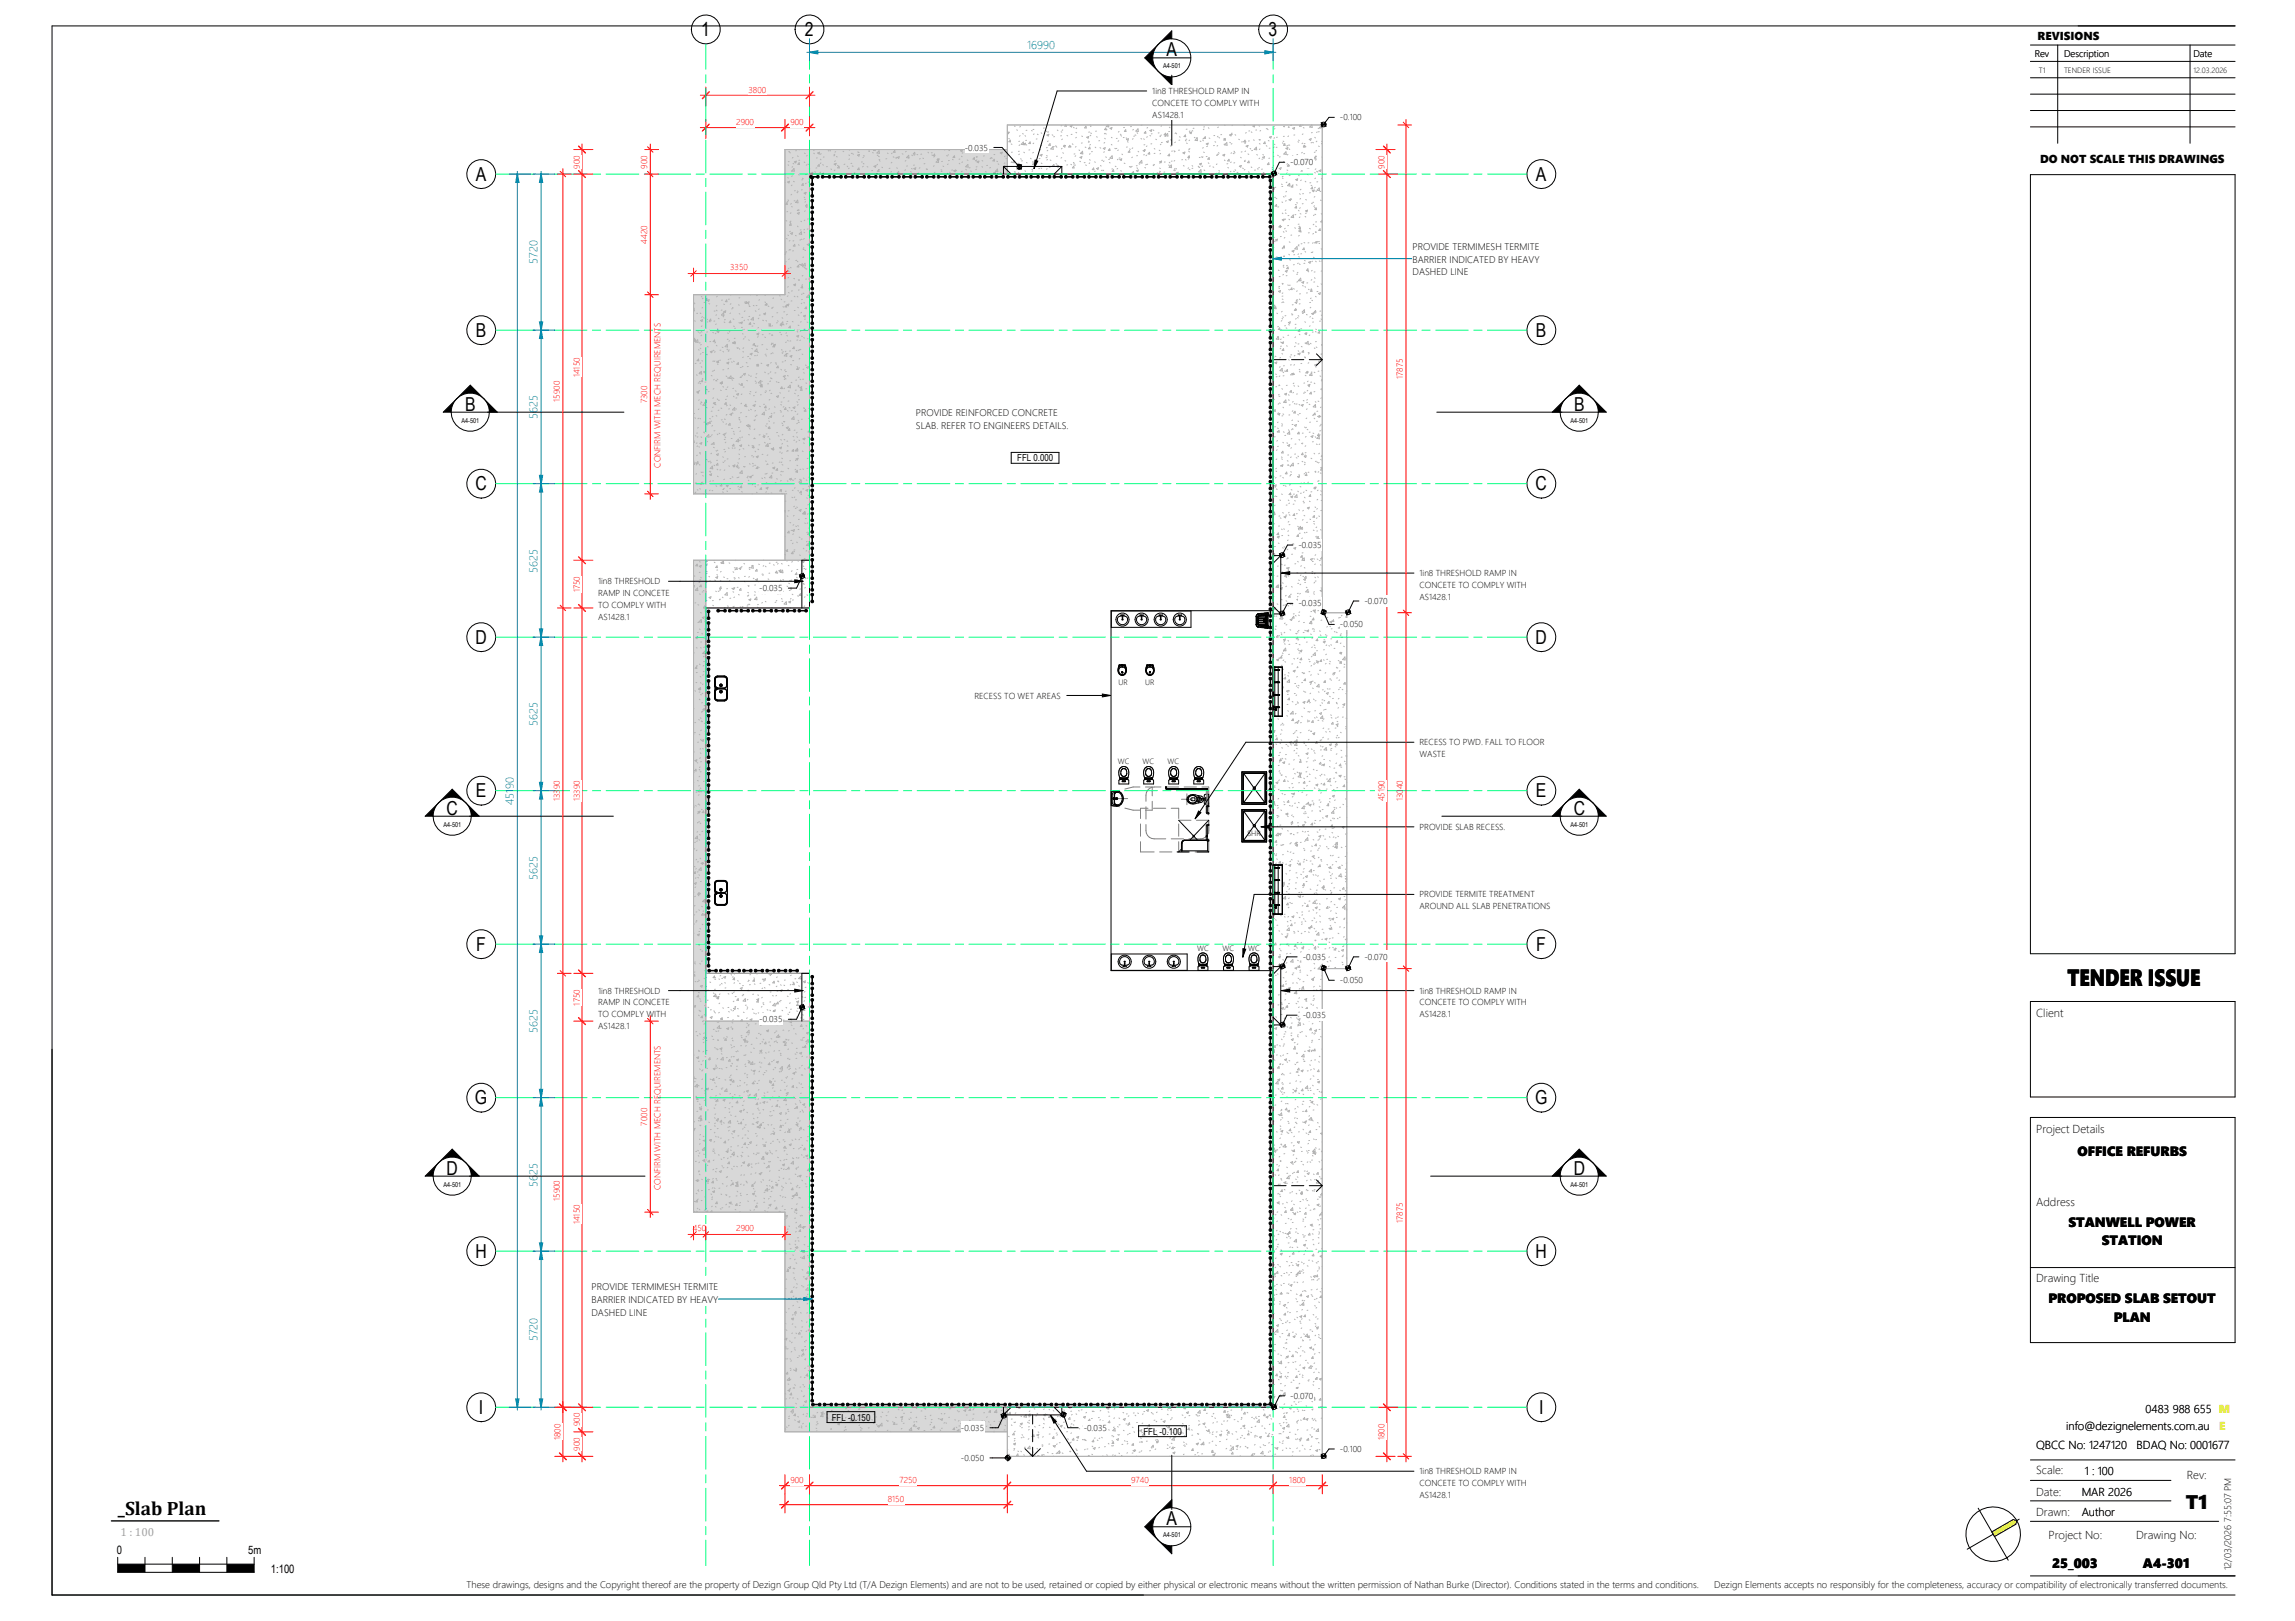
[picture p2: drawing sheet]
<svg xmlns="http://www.w3.org/2000/svg" width="841mm" height="594mm" viewBox="0 0 841 594" stroke-linecap="round" stroke-linejoin="round" font-family="sans-serif">
<defs><g id="words">
<text font-size="8.6" x="757.6" y="361.5">TENDER ISSUE</text>
<text font-size="7.2" x="800.9" y="552.8">T1</text>
<g font-size="7.1">
<text x="257" y="13.2">1</text>
<text x="295" y="13.2">2</text>
<text x="464.9" y="13.2">3</text>
<text x="427.5" y="20.6">A</text>
<text x="174.3" y="66.3">A</text>
<text x="562.8" y="66.3">A</text>
<text x="174.3" y="123.5">B</text>
<text x="562.8" y="123.5">B</text>
<text x="170.4" y="150.4">B</text>
<text x="576.8" y="150.4">B</text>
<text x="174.2" y="179.7">C</text>
<text x="562.7" y="179.7">C</text>
<text x="174.2" y="236">D</text>
<text x="562.7" y="236">D</text>
<text x="174.3" y="292.2">E</text>
<text x="562.8" y="292.2">E</text>
<text x="163.7" y="298.5">C</text>
<text x="576.7" y="298.5">C</text>
<text x="174.5" y="348.5">F</text>
<text x="563" y="348.5">F</text>
<text x="174" y="404.7">G</text>
<text x="562.5" y="404.7">G</text>
<text x="163.7" y="430.4">D</text>
<text x="576.7" y="430.4">D</text>
<text x="174.2" y="461">H</text>
<text x="562.7" y="461">H</text>
<text x="175.5" y="518.2">I</text>
<text x="564" y="518.2">I</text>
<text x="43.2" y="555.2">_Slab Plan</text>
<text x="427.5" y="558.9">A</text>
</g>
<g font-size="4.9">
<text x="761.3" y="423.6">OFFICE REFURBS</text>
<text x="758" y="449.6">STANWELL POWER</text>
<text x="770.2" y="456.2">STATION</text>
<text x="750.6" y="477.7">PROPOSED SLAB SETOUT</text>
<text x="774.6" y="484.3">PLAN</text>
<text x="752" y="574.4">25_003</text>
<text x="785.3" y="574.4">A4-301</text>
</g>
<g font-size="4.2" fill="#0080c0">
<text x="376.4" y="17.9">16990</text>
<text x="197" y="96.8" transform="rotate(-90 197 96.8)">5720</text>
<text x="197" y="153.6" transform="rotate(-90 197 153.6)">5625</text>
<text x="197" y="209.8" transform="rotate(-90 197 209.8)">5625</text>
<text x="197" y="266.1" transform="rotate(-90 197 266.1)">5625</text>
<text x="188.3" y="295" transform="rotate(-90 188.3 295)">45190</text>
<text x="197" y="322.3" transform="rotate(-90 197 322.3)">5625</text>
<text x="197" y="378.6" transform="rotate(-90 197 378.6)">5625</text>
<text x="197" y="434.8" transform="rotate(-90 197 434.8)">5625</text>
<text x="197" y="491.5" transform="rotate(-90 197 491.5)">5720</text>
</g>
<g font-size="4.2">
<text x="746.7" y="14.8">REVISIONS</text>
<text x="747.6" y="59.6">DO NOT SCALE THIS DRAWINGS</text>
<text x="746.1" y="372.7">Client</text>
<text x="746.1" y="415.2">Project Details</text>
<text x="746.1" y="442">Address</text>
<text x="746.1" y="469.9">Drawing Title</text>
<text x="786.3" y="517.7">0483 988 655</text>
<text x="757.2" y="524">info@dezignelements.com.au</text>
<text x="746.1" y="531.1">QBCC No: 1247120</text>
<text x="783" y="531.1">BDAQ No: 0001677</text>
<text x="746.1" y="540.3">Scale:</text>
<text x="764" y="540.4">1 : 100</text>
<text x="801.3" y="541.8">Rev:</text>
<text x="746.1" y="548.1">Date:</text>
<text x="762.8" y="548.1">MAR 2026</text>
<text x="746.1" y="555.4">Drawn:</text>
<text x="762.8" y="555.4">Author</text>
<text x="42.8" y="569.4">0</text>
<text x="91" y="569.4">5m</text>
<text x="750.7" y="564">Project No:</text>
<text x="782.8" y="564">Drawing No:</text>
<text x="99.3" y="576.3">1:100</text>
</g>
<g font-size="4.2" fill="#e2ec2d">
<text x="813.1" y="517.7">M</text>
<text x="813.3" y="524">E</text>
</g>
<text font-size="4.2" fill="#a3a3a3" x="44.1" y="562.9">1 : 100</text>
<g font-size="3.5">
<text x="745.6" y="20.9">Rev</text>
<text x="756.4" y="20.9">Description</text>
<text x="803.8" y="20.9">Date</text>
<text x="517.6" y="91.5">PROVIDE TERMIMESH TERMITE</text>
<text x="517.6" y="96.2">BARRIER INDICATED BY HEAVY</text>
<text x="517.6" y="100.9">DASHED LINE</text>
<text x="335.6" y="152.4">PROVIDE REINFORCED CONCRETE</text>
<text x="335.6" y="157.1">SLAB. REFER TO ENGINEERS DETAILS.</text>
<text x="372.8" y="169">FFL 0.000</text>
<text x="216.8" y="472.8">PROVIDE TERMIMESH TERMITE</text>
<text x="216.8" y="477.4">BARRIER INDICATED BY HEAVY</text>
<text x="216.8" y="482.1">DASHED LINE</text>
<text x="304.8" y="520.6">FFL -0.150</text>
<text x="419" y="525.7">FFL -0.100</text>
<text x="817.6" y="575.4" transform="rotate(-90 817.6 575.4)">12/03/2026 7:55:07 PM</text>
<text x="171" y="581.9">These drawings, designs and the Copyright thereof are the property of Dezign Group Qld Pty Ltd (T/A Dezign Elements) and are not to be used, retained or copied by either physical or electronic means without the written permission of Nathan Burke (Director). Conditions stated in the terms and conditions.</text>
<text x="628.2" y="581.9">Dezign Elements accepts no responsibly for the completeness, accuracy or compatibility of electronically transferred documents.</text>
</g>
<g font-size="3.2" fill="#f00">
<text x="274.3" y="34">3800</text>
<text x="269.8" y="45.9">2900</text>
<text x="289.6" y="45.9">900</text>
<text x="212.4" y="61.8" transform="rotate(-90 212.4 61.8)">900</text>
<text x="237.1" y="61.8" transform="rotate(-90 237.1 61.8)">900</text>
<text x="507.4" y="61.8" transform="rotate(-90 507.4 61.8)">900</text>
<text x="237.1" y="89.3" transform="rotate(-90 237.1 89.3)">4420</text>
<text x="267.6" y="99.1">3350</text>
<text x="212.4" y="138.2" transform="rotate(-90 212.4 138.2)">14150</text>
<text x="514.1" y="139" transform="rotate(-90 514.1 139)">17875</text>
<text x="205.1" y="147.2" transform="rotate(-90 205.1 147.2)">15900</text>
<text x="237.1" y="147.8" transform="rotate(-90 237.1 147.8)">7300</text>
<text x="242" y="171.4" transform="rotate(-90 242 171.4)">CONFIRM WITH MECH REQUIREMENTS</text>
<text x="212.4" y="217.1" transform="rotate(-90 212.4 217.1)">1750</text>
<text x="205.1" y="293.7" transform="rotate(-90 205.1 293.7)">13390</text>
<text x="212.4" y="293.7" transform="rotate(-90 212.4 293.7)">13390</text>
<text x="507.4" y="293.7" transform="rotate(-90 507.4 293.7)">45190</text>
<text x="514.1" y="293.7" transform="rotate(-90 514.1 293.7)">13040</text>
<text x="212.4" y="368.5" transform="rotate(-90 212.4 368.5)">1750</text>
<text x="237.1" y="412.5" transform="rotate(-90 237.1 412.5)">7000</text>
<text x="242" y="436.1" transform="rotate(-90 242 436.1)">CONFIRM WITH MECH REQUIREMENTS</text>
<text x="205.1" y="440.1" transform="rotate(-90 205.1 440.1)">15900</text>
<text x="212.4" y="448.6" transform="rotate(-90 212.4 448.6)">14150</text>
<text x="514.1" y="448.1" transform="rotate(-90 514.1 448.1)">17875</text>
<text x="253.9" y="451.2">450</text>
<text x="269.8" y="451.2">2900</text>
<text x="205.4" y="527.8" transform="rotate(-90 205.4 527.8)">1800</text>
<text x="212.4" y="522.7" transform="rotate(-90 212.4 522.7)">900</text>
<text x="507.4" y="527.8" transform="rotate(-90 507.4 527.8)">1800</text>
<text x="212.4" y="531.7" transform="rotate(-90 212.4 531.7)">900</text>
<text x="289.6" y="543.5">900</text>
<text x="329.6" y="543.5">7250</text>
<text x="414.5" y="543.5">9740</text>
<text x="472.4" y="543.5">1800</text>
<text x="325.3" y="550.5">8150</text>
</g>
<g font-size="3.2">
<text x="422.2" y="34.5">1in8 THRESHOLD RAMP IN</text>
<text x="422.2" y="38.8">CONCETE TO COMPLY WITH</text>
<text x="422.2" y="43.1">AS1428.1</text>
<text x="491" y="44.1">-0.100</text>
<text x="353.5" y="55.2">-0.035</text>
<text x="472.8" y="60.6">-0.070</text>
<text x="475.8" y="200.9">-0.035</text>
<text x="219.2" y="214.1">1in8 THRESHOLD</text>
<text x="520.2" y="211.1">1in8 THRESHOLD RAMP IN</text>
<text x="520.2" y="215.4">CONCETE TO COMPLY WITH</text>
<text x="219.2" y="218.4">RAMP IN CONCETE</text>
<text x="278.3" y="216.6">-0.035</text>
<text x="500" y="221.4">-0.070</text>
<text x="520.2" y="219.7">AS1428.1</text>
<text x="219.2" y="222.7">TO COMPLY WITH</text>
<text x="219.2" y="227">AS1428.1</text>
<text x="475.8" y="222.2">-0.035</text>
<text x="491" y="229.9">-0.050</text>
<text x="357.1" y="256">RECESS TO WET AREAS</text>
<text x="520.2" y="273.1">RECESS TO PWD. FALL TO FLOOR</text>
<text x="520.2" y="277.4">WASTE</text>
<text x="520.2" y="304.1">PROVIDE SLAB RECESS.</text>
<text x="520.2" y="328.9">PROVIDE TERMITE TREATMENT</text>
<text x="520.2" y="333.2">AROUND ALL SLAB PENETRATIONS</text>
<text x="477.4" y="351.8">-0.035</text>
<text x="500" y="351.8">-0.070</text>
<text x="219.2" y="364.1">1in8 THRESHOLD</text>
<text x="491" y="360.3">-0.050</text>
<text x="520.2" y="364.1">1in8 THRESHOLD RAMP IN</text>
<text x="219.2" y="368.4">RAMP IN CONCETE</text>
<text x="520.2" y="368.4">CONCETE TO COMPLY WITH</text>
<text x="219.2" y="372.7">TO COMPLY WITH</text>
<text x="219.2" y="377">AS1428.1</text>
<text x="278.3" y="374.6">-0.035</text>
<text x="477.4" y="373.1">-0.035</text>
<text x="520.2" y="372.7">AS1428.1</text>
<text x="472.8" y="512.6">-0.070</text>
<text x="352.1" y="524.3">-0.035</text>
<text x="397.1" y="524.3">-0.035</text>
<text x="491" y="532.1">-0.100</text>
<text x="352.1" y="535.4">-0.050</text>
<text x="520.2" y="540.2">1in8 THRESHOLD RAMP IN</text>
<text x="520.2" y="544.5">CONCETE TO COMPLY WITH</text>
<text x="520.2" y="548.8">AS1428.1</text>
</g>
<g font-size="2.8">
<text x="747.2" y="26.8">T1</text>
<text x="756.4" y="26.8">TENDER ISSUE</text>
<text x="803.8" y="26.8">12.03.2026</text>
<text x="409.9" y="251.1">UR</text>
<text x="419.6" y="251.1">UR</text>
<text x="409.6" y="279.9">WC</text>
<text x="418.7" y="279.9">WC</text>
<text x="427.9" y="279.9">WC</text>
<text x="457.1" y="306.2">SHR</text>
<text x="438.7" y="348.6">WC</text>
<text x="448" y="348.6">WC</text>
<text x="457.4" y="348.6">WC</text>
</g>
<g font-size="2.5">
<text x="426.2" y="25.1">A4-501</text>
<text x="169.1" y="154.9">A4-501</text>
<text x="575.5" y="154.9">A4-501</text>
<text x="162.5" y="302.9">A4-501</text>
<text x="575.5" y="302.9">A4-501</text>
<text x="162.5" y="434.8">A4-501</text>
<text x="575.5" y="434.8">A4-501</text>
<text x="426.2" y="563.3">A4-501</text>
</g>
</g></defs>
<path d="M254.1 205.3v238.9h33.5v80.5h81.5v-9h-72.5v-141.5h-38v-168.9zM287.6 54.8v53.2h-33.5v73h33.5v24.3h9v-141.5h72.5v-9z" fill="#d8d8d8"/>
<path d="M258.6 356.7h38v17.5h-38z" fill="#fff"/>
<g fill="#000">
<path d="M297.3 69l.5-.2 .3 .4-.4 .6v1.5a.5 .5 0 0 1 .4 .8 .5 .5 0 0 1-.9 0 .5 .5 0 0 1 .3-.8v-1.5l-.3-.3zM297.3 73.2l.4-.2 .4 .5-.4 .5v1.5a.5 .5 0 0 1 .4 .8 .5 .5 0 0 1-.9 0 .5 .5 0 0 1 .3-.8v-1.5l-.3-.3zM296.9 64.4l.5-.1 .3 .4h1.5a.5 .5 0 0 1 .8-.3 .5 .5 0 0 1 0 .8 .5 .5 0 0 1-.8-.3h-1.5l-.5 .4-.5-.3zM301.1 64.4l.5-.1 .3 .4h1.6a.5 .5 0 0 1 .7-.3 .5 .5 0 0 1 0 .8 .5 .5 0 0 1-.7-.3h-1.6l-.5 .4-.4-.3zM305.4 64.4l.5-.1 .3 .4h1.5a.5 .5 0 0 1 .8-.3 .5 .5 0 0 1 0 .8 .5 .5 0 0 1-.8-.3h-1.5l-.6 .4-.4-.4zM309.6 64.4l.5-.1 .3 .4h1.5a.5 .5 0 0 1 .8-.3 .5 .5 0 0 1 0 .8 .5 .5 0 0 1-.8-.3h-1.5l-.7 .3-.3-.3zM313.9 64.4l.5-.1 .3 .4h1.5a.5 .5 0 0 1 .8-.3 .5 .5 0 0 1 0 .8 .5 .5 0 0 1-.8-.3h-1.5l-.6 .4-.4-.3zM318.1 64.4l.5-.1 .3 .4h1.5a.5 .5 0 0 1 .8-.3 .5 .5 0 0 1 0 .8 .5 .5 0 0 1-.8-.3h-1.5l-.6 .4-.3-.3zM322.4 64.4l.4-.1 .4 .4h1.5a.5 .5 0 0 1 .8-.3 .5 .5 0 0 1 0 .8 .5 .5 0 0 1-.8-.3h-1.5l-.6 .4-.4-.3zM326.6 64.4l.5-.1 .3 .4h1.5a.5 .5 0 0 1 .8-.3 .5 .5 0 0 1 0 .8 .5 .5 0 0 1-.8-.3h-1.5l-.6 .4-.3-.3zM330.9 64.4l.4-.1 .4 .4h1.5a.5 .5 0 0 1 .7-.3 .5 .5 0 0 1 0 .8 .5 .5 0 0 1-.7-.3h-1.5l-.6 .4-.4-.3zM335.1 64.4l.5-.1 .3 .4h1.5a.5 .5 0 0 1 .8-.3 .5 .5 0 0 1 0 .8 .5 .5 0 0 1-.8-.3h-1.5l-.6 .4-.4-.4z"/>
<path d="M339.3 64.4l.5-.1 .3 .4h1.6a.5 .5 0 0 1 .7-.3 .5 .5 0 0 1 0 .8 .5 .5 0 0 1-.7-.3h-1.6l-.5 .4-.4-.3zM343.6 64.4l.5-.1 .3 .4h1.5a.5 .5 0 0 1 .8-.3 .5 .5 0 0 1 0 .8 .5 .5 0 0 1-.8-.3h-1.5l-.6 .4-.4-.3zM347.8 64.4l.5-.1 .3 .4h1.6a.5 .5 0 0 1 .7-.3 .5 .5 0 0 1 0 .8 .5 .5 0 0 1-.7-.3h-1.6l-.5 .4-.4-.3zM352.1 64.4l.5-.1 .3 .4h1.5a.5 .5 0 0 1 .8-.3 .5 .5 0 0 1 0 .8 .5 .5 0 0 1-.8-.3h-1.5l-.6 .4-.4-.3zM356.3 64.4l.5-.1 .3 .4h1.6a.5 .5 0 0 1 .7-.3 .5 .5 0 0 1 0 .8 .5 .5 0 0 1-.7-.3h-1.6l-.5 .4-.4-.3zM360.6 64.4l.4-.1 .4 .4h1.5a.5 .5 0 0 1 .8-.3 .5 .5 0 0 1 0 .8 .5 .5 0 0 1-.8-.3h-1.5l-.6 .4-.4-.3zM364.8 64.4l.5-.1 .3 .4h1.5a.5 .5 0 0 1 .8-.3 .5 .5 0 0 1 0 .8 .5 .5 0 0 1-.8-.3h-1.5l-.5 .4-.4-.3zM369.1 64.4l.4-.1 .4 .4h1.5a.5 .5 0 0 1 .8-.3 .5 .5 0 0 1 0 .8 .5 .5 0 0 1-.8-.3h-1.5l-.6 .4-.4-.3zM373.3 64.4l.5-.1 .3 .4h1.5a.5 .5 0 0 1 .8-.3 .5 .5 0 0 1 0 .8 .5 .5 0 0 1-.8-.3h-1.5l-.6 .4-.3-.3zM377.6 64.4l.4-.1 .4 .4h1.5a.5 .5 0 0 1 .7-.3 .5 .5 0 0 1 0 .8 .5 .5 0 0 1-.7-.3h-1.5l-.6 .4-.4-.3zM381.8 64.4l.5-.1 .3 .4h1.5a.5 .5 0 0 1 .8-.3 .5 .5 0 0 1 0 .8 .5 .5 0 0 1-.8-.3h-1.5l-.6 .4-.3-.3zM386 64.4l.5-.1 .4 .4h1.5a.5 .5 0 0 1 .7-.3 .5 .5 0 0 1 0 .8 .5 .5 0 0 1-.7-.3h-1.5l-.6 .4-.4-.3z"/>
<path d="M390.3 64.4l.5-.1 .3 .4h1.5a.5 .5 0 0 1 .8-.3 .5 .5 0 0 1 0 .8 .5 .5 0 0 1-.8-.3h-1.5l-.6 .4-.4-.3zM394.5 64.4l.5-.1 .3 .4h1.6a.5 .5 0 0 1 .7-.3 .5 .5 0 0 1 0 .8 .5 .5 0 0 1-.7-.3h-1.6l-.5 .4-.4-.3zM398.8 64.4l.5-.1 .3 .4h1.5a.5 .5 0 0 1 .8-.3 .5 .5 0 0 1 0 .8 .5 .5 0 0 1-.8-.3h-1.5l-.6 .4-.4-.3zM403 64.4l.5-.1 .3 .4h1.6a.5 .5 0 0 1 .7-.3 .5 .5 0 0 1 0 .8 .5 .5 0 0 1-.7-.3h-1.6l-.5 .4-.4-.3zM407.3 64.4l.5-.1 .3 .4h1.5a.5 .5 0 0 1 .8-.3 .5 .5 0 0 1 0 .8 .5 .5 0 0 1-.8-.3h-1.5l-.6 .4-.4-.4zM411.5 64.4l.5-.1 .3 .4h1.5a.5 .5 0 0 1 .8-.3 .5 .5 0 0 1 0 .8 .5 .5 0 0 1-.8-.3h-1.5l-.5 .4-.4-.3zM415.8 64.4l.5-.1 .3 .4h1.5a.5 .5 0 0 1 .8-.3 .5 .5 0 0 1 0 .8 .5 .5 0 0 1-.8-.3h-1.5l-.6 .4-.4-.3zM420 64.4l.5-.1 .3 .4h1.5a.5 .5 0 0 1 .8-.3 .5 .5 0 0 1 0 .8 .5 .5 0 0 1-.8-.3h-1.5l-.6 .4-.3-.3zM424.3 64.4l.4-.1 .4 .4h1.5a.5 .5 0 0 1 .8-.3 .5 .5 0 0 1 0 .8 .5 .5 0 0 1-.8-.3h-1.5l-.6 .4-.4-.3zM428.5 64.4l.5-.1 .3 .4h1.5a.5 .5 0 0 1 .8-.3 .5 .5 0 0 1 0 .8 .5 .5 0 0 1-.8-.3h-1.5l-.6 .4-.4-.4zM432.8 64.4l.4-.1 .4 .4h1.5a.5 .5 0 0 1 .7-.3 .5 .5 0 0 1 0 .8 .5 .5 0 0 1-.7-.3h-1.5l-.6 .4-.4-.3zM437 64.4l.5-.1 .3 .4h1.5a.5 .5 0 0 1 .8-.3 .5 .5 0 0 1 0 .8 .5 .5 0 0 1-.8-.3h-1.5l-.6 .4-.4-.3z"/>
<path d="M441.2 64.4l.5-.1 .3 .4h1.6a.5 .5 0 0 1 .7-.3 .5 .5 0 0 1 0 .8 .5 .5 0 0 1-.7-.3h-1.6l-.5 .4-.4-.3zM445.5 64.4l.5-.1 .3 .4h1.5a.5 .5 0 0 1 .8-.3 .5 .5 0 0 1 0 .8 .5 .5 0 0 1-.8-.3h-1.5l-.6 .4-.4-.3zM449.7 64.4l.5-.1 .3 .4h1.6a.5 .5 0 0 1 .7-.3 .5 .5 0 0 1 0 .8 .5 .5 0 0 1-.7-.3h-1.6l-.5 .4-.4-.3zM454 64.4l.5-.1 .3 .4h1.5a.5 .5 0 0 1 .8-.3 .5 .5 0 0 1 0 .8 .5 .5 0 0 1-.8-.3h-1.5l-.6 .4-.4-.3zM458.2 64.4l.5-.1 .3 .4h1.5a.5 .5 0 0 1 .8-.3 .5 .5 0 0 1 0 .8 .5 .5 0 0 1-.8-.3h-1.5l-.5 .4-.4-.3zM462.5 64.4l.5-.1 .3 .4h1.5a.5 .5 0 0 1 .8-.3 .5 .5 0 0 1 0 .8 .5 .5 0 0 1-.8-.3h-1.5l-.6 .4-.4-.3zM465.1 74.3l.5-.2 .4 .4-.4 .6v1.5a.5 .5 0 0 1 .4 .8 .5 .5 0 0 1-.9 0 .5 .5 0 0 1 .3-.8v-1.5l-.3-.3zM465.1 70.1l.6-.2 .3 .4-.4 .6v1.5a.5 .5 0 0 1 .4 .7 .5 .5 0 0 1-.9 0 .5 .5 0 0 1 .3-.7v-1.5l-.3-.4zM465.1 65.8l.5-.2 .4 .4-.4 .6v1.5a.5 .5 0 0 1 .4 .8 .5 .5 0 0 1-.9 0 .5 .5 0 0 1 .3-.8v-1.5l-.3-.3zM297.3 77.5l.5-.2 .3 .4-.4 .6v1.5a.5 .5 0 0 1 .4 .8 .5 .5 0 0 1-.9 0 .5 .5 0 0 1 .3-.8v-1.5l-.3-.4zM297.3 81.7l.5-.1 .3 .3-.4 .6v1.5a.5 .5 0 0 1 .4 .8 .5 .5 0 0 1-.9 0 .5 .5 0 0 1 .3-.8v-1.5l-.3-.3zM297.3 86l.4-.2 .4 .4-.4 .6v1.5a.5 .5 0 0 1 .4 .7 .5 .5 0 0 1-.9 0 .5 .5 0 0 1 .3-.7v-1.5l-.3-.4z"/>
<path d="M297.3 90.2l.5-.1 .3 .3-.4 .6v1.5a.5 .5 0 0 1 .4 .8 .5 .5 0 0 1-.9 0 .5 .5 0 0 1 .3-.8v-1.5l-.3-.3zM297.3 94.4l.4-.1 .4 .4-.4 .6v1.5a.5 .5 0 0 1 .4 .7 .5 .5 0 0 1-.9 0 .5 .5 0 0 1 .3-.7v-1.5l-.3-.4zM465.1 95.5l.5-.2 .4 .5-.4 .5v1.6a.5 .5 0 0 1 .4 .7 .5 .5 0 0 1-.9 0 .5 .5 0 0 1 .3-.7v-1.6l-.3-.3zM465.1 91.3l.6-.2 .3 .4-.4 .6v1.5a.5 .5 0 0 1 .4 .8 .5 .5 0 0 1-.9 0 .5 .5 0 0 1 .3-.8v-1.5l-.3-.3zM465.1 87l.5-.1 .4 .4-.4 .5v1.6a.5 .5 0 0 1 .4 .7 .5 .5 0 0 1-.9 0 .5 .5 0 0 1 .3-.7v-1.6l-.3-.3zM465.1 82.8l.6-.2 .3 .4-.4 .6v1.5a.5 .5 0 0 1 .4 .8 .5 .5 0 0 1-.9 0 .5 .5 0 0 1 .3-.8v-1.5l-.3-.3zM465.1 78.5l.6-.1 .3 .4-.4 .5v1.6a.5 .5 0 0 1 .4 .7 .5 .5 0 0 1-.9 0 .5 .5 0 0 1 .3-.7v-1.6l-.3-.3zM297.3 98.7l.5-.2 .3 .4-.4 .6v1.5a.5 .5 0 0 1 .4 .8 .5 .5 0 0 1-.9 0 .5 .5 0 0 1 .3-.8v-1.5l-.3-.3zM297.3 102.9l.5-.1 .3 .4-.4 .5v1.6a.5 .5 0 0 1 .4 .7 .5 .5 0 0 1-.9 0 .5 .5 0 0 1 .3-.7v-1.6l-.3-.3zM297.3 115.7l.4-.2 .4 .4-.4 .6v1.5a.5 .5 0 0 1 .4 .8 .5 .5 0 0 1-.9 0 .5 .5 0 0 1 .3-.8v-1.5l-.3-.3zM297.3 107.2l.5-.2 .3 .4-.4 .6v1.5a.5 .5 0 0 1 .4 .8 .5 .5 0 0 1-.9 0 .5 .5 0 0 1 .3-.8v-1.5l-.3-.3zM297.3 111.4l.5-.1 .3 .4-.4 .5v1.6a.5 .5 0 0 1 .4 .7 .5 .5 0 0 1-.9 0 .5 .5 0 0 1 .3-.7v-1.6l-.3-.3z"/>
<path d="M465.1 112.5l.6-.1 .3 .3-.4 .6v1.5a.5 .5 0 0 1 .4 .8 .5 .5 0 0 1-.9 0 .5 .5 0 0 1 .3-.8v-1.5l-.3-.3zM465.1 108.3l.5-.2 .4 .4-.4 .6v1.5a.5 .5 0 0 1 .4 .8 .5 .5 0 0 1-.9 0 .5 .5 0 0 1 .3-.8v-1.5l-.3-.4zM465.1 104l.5-.2 .4 .4-.4 .6v1.5a.5 .5 0 0 1 .4 .8 .5 .5 0 0 1-.9 0 .5 .5 0 0 1 .3-.8v-1.5l-.3-.3zM465.1 99.8l.6-.2 .3 .4-.4 .6v1.5a.5 .5 0 0 1 .4 .8 .5 .5 0 0 1-.9 0 .5 .5 0 0 1 .3-.8v-1.5l-.3-.3zM297.3 119.9l.5-.1 .3 .4-.4 .5v1.5a.5 .5 0 0 1 .4 .8 .5 .5 0 0 1-.9 0 .5 .5 0 0 1 .3-.8v-1.5l-.3-.3zM297.3 132.7l.4-.2 .4 .4-.4 .6v1.5a.5 .5 0 0 1 .4 .8 .5 .5 0 0 1-.9 0 .5 .5 0 0 1 .3-.8v-1.5l-.3-.4zM297.3 124.2l.4-.2 .4 .4-.4 .6v1.5a.5 .5 0 0 1 .4 .8 .5 .5 0 0 1-.9 0 .5 .5 0 0 1 .3-.8v-1.5l-.3-.3zM297.3 128.4l.4-.2 .4 .4-.4 .6v1.5a.5 .5 0 0 1 .4 .8 .5 .5 0 0 1-.9 0 .5 .5 0 0 1 .3-.8v-1.5l-.3-.3zM465.1 133.7l.5-.1 .4 .4-.4 .5v1.6a.5 .5 0 0 1 .4 .7 .5 .5 0 0 1-.9 0 .5 .5 0 0 1 .3-.7v-1.6l-.3-.3zM465.1 129.5l.5-.2 .4 .4-.4 .6v1.5a.5 .5 0 0 1 .4 .8 .5 .5 0 0 1-.9 0 .5 .5 0 0 1 .3-.8v-1.5l-.3-.3zM465.1 125.2l.5-.1 .4 .4-.4 .6v1.5a.5 .5 0 0 1 .4 .7 .5 .5 0 0 1-.9 0 .5 .5 0 0 1 .3-.7v-1.5l-.3-.4zM465.1 121l.5-.2 .4 .4-.4 .6v1.5a.5 .5 0 0 1 .4 .8 .5 .5 0 0 1-.9 0 .5 .5 0 0 1 .3-.8v-1.5l-.3-.3z"/>
<path d="M465.1 116.8l.6-.2 .3 .4-.4 .6v1.5a.5 .5 0 0 1 .4 .7 .5 .5 0 0 1-.9 0 .5 .5 0 0 1 .3-.7v-1.5l-.3-.4zM297.3 136.9l.5-.1 .3 .3-.4 .6v1.5a.5 .5 0 0 1 .4 .8 .5 .5 0 0 1-.9 0 .5 .5 0 0 1 .3-.8v-1.5l-.3-.3zM297.3 141.2l.5-.2 .3 .4-.4 .6v1.5a.5 .5 0 0 1 .4 .7 .5 .5 0 0 1-.9 0 .5 .5 0 0 1 .3-.7v-1.5l-.3-.4zM297.3 145.4l.4-.2 .4 .4-.4 .6v1.5a.5 .5 0 0 1 .4 .8 .5 .5 0 0 1-.9 0 .5 .5 0 0 1 .3-.8v-1.5l-.3-.3zM297.3 149.6l.4-.1 .4 .4-.4 .5v1.6a.5 .5 0 0 1 .4 .7 .5 .5 0 0 1-.9 0 .5 .5 0 0 1 .3-.7v-1.6l-.3-.3zM297.3 153.9l.4-.2 .4 .4-.4 .6v1.5a.5 .5 0 0 1 .4 .8 .5 .5 0 0 1-.9 0 .5 .5 0 0 1 .3-.8v-1.5l-.3-.3zM465.1 155l.5-.2 .4 .4-.4 .6v1.5a.5 .5 0 0 1 .4 .8 .5 .5 0 0 1-.9 0 .5 .5 0 0 1 .3-.8v-1.5l-.3-.3zM465.1 150.7l.5-.2 .4 .5-.4 .5v1.5a.5 .5 0 0 1 .4 .8 .5 .5 0 0 1-.9 0 .5 .5 0 0 1 .3-.8v-1.5l-.3-.3zM465.1 146.5l.5-.2 .4 .4-.4 .6v1.5a.5 .5 0 0 1 .4 .8 .5 .5 0 0 1-.9 0 .5 .5 0 0 1 .3-.8v-1.5l-.3-.3zM465.2 142.1h.5l.3 .4-.4 .5v1.6a.5 .5 0 0 1 .4 .7 .5 .5 0 0 1-.9 0 .5 .5 0 0 1 .3-.7v-1.6l-.4-.4zM465.1 138l.6-.2 .3 .4-.4 .6v1.5a.5 .5 0 0 1 .4 .8 .5 .5 0 0 1-.9 0 .5 .5 0 0 1 .3-.8v-1.5l-.3-.3zM297.3 158.1l.4-.1 .4 .4-.4 .5v1.6a.5 .5 0 0 1 .4 .7 .5 .5 0 0 1-.9 0 .5 .5 0 0 1 .3-.7v-1.6l-.3-.3z"/>
<path d="M297.3 162.4l.5-.2 .3 .4-.4 .6v1.5a.5 .5 0 0 1 .4 .8 .5 .5 0 0 1-.9 0 .5 .5 0 0 1 .3-.8v-1.5l-.3-.3zM297.3 166.6l.5-.1 .3 .4-.4 .5v1.6a.5 .5 0 0 1 .4 .7 .5 .5 0 0 1-.9 0 .5 .5 0 0 1 .3-.7v-1.6l-.3-.3zM297.3 170.9l.4-.2 .4 .4-.4 .6v1.5a.5 .5 0 0 1 .4 .8 .5 .5 0 0 1-.9 0 .5 .5 0 0 1 .3-.8v-1.5l-.3-.3zM297.3 175.1l.4-.2 .4 .5-.4 .5v1.5a.5 .5 0 0 1 .4 .8 .5 .5 0 0 1-.9 0 .5 .5 0 0 1 .3-.8v-1.5l-.3-.3zM465.1 176.2l.5-.2 .4 .4-.4 .6v1.5a.5 .5 0 0 1 .4 .8 .5 .5 0 0 1-.9 0 .5 .5 0 0 1 .3-.8v-1.5l-.3-.3zM465.1 172l.5-.2 .4 .4-.4 .6v1.5a.5 .5 0 0 1 .4 .7 .5 .5 0 0 1-.9 0 .5 .5 0 0 1 .3-.7v-1.5l-.3-.4zM465.1 167.7l.5-.2 .4 .4-.4 .6v1.5a.5 .5 0 0 1 .4 .8 .5 .5 0 0 1-.9 0 .5 .5 0 0 1 .3-.8v-1.5l-.3-.3zM465.1 163.5l.6-.2 .3 .4-.4 .6v1.5a.5 .5 0 0 1 .4 .8 .5 .5 0 0 1-.9 0 .5 .5 0 0 1 .3-.8v-1.5l-.3-.4zM465.1 159.2l.6-.1 .3 .3-.4 .6v1.5a.5 .5 0 0 1 .4 .8 .5 .5 0 0 1-.9 0 .5 .5 0 0 1 .3-.8v-1.5l-.3-.3zM297.3 179.4l.4-.2 .4 .4-.4 .6v1.5a.5 .5 0 0 1 .4 .8 .5 .5 0 0 1-.9 0 .5 .5 0 0 1 .3-.8v-1.5l-.3-.4zM297.3 183.6l.5-.1 .3 .3-.4 .6v1.5a.5 .5 0 0 1 .4 .8 .5 .5 0 0 1-.9 0 .5 .5 0 0 1 .3-.8v-1.5l-.3-.3zM297.3 187.9l.5-.2 .3 .4-.4 .6v1.5a.5 .5 0 0 1 .4 .7 .5 .5 0 0 1-.9 0 .5 .5 0 0 1 .3-.7v-1.5l-.3-.4z"/>
<path d="M297.3 192.1l.4-.2 .4 .4-.4 .6v1.5a.5 .5 0 0 1 .4 .8 .5 .5 0 0 1-.9 0 .5 .5 0 0 1 .3-.8v-1.5l-.3-.3zM297.3 196.3l.4-.1 .4 .4-.4 .6v1.5a.5 .5 0 0 1 .4 .7 .5 .5 0 0 1-.9 0 .5 .5 0 0 1 .3-.7v-1.5l-.3-.4zM465.1 193.2l.5-.2 .4 .4-.4 .6v1.5a.5 .5 0 0 1 .4 .8 .5 .5 0 0 1-.9 0 .5 .5 0 0 1 .3-.8v-1.5l-.3-.3zM465.1 188.9l.6-.1 .3 .4-.4 .5v1.6a.5 .5 0 0 1 .4 .7 .5 .5 0 0 1-.9 0 .5 .5 0 0 1 .3-.7v-1.6l-.3-.3zM465.1 184.7l.6-.2 .3 .4-.4 .6v1.5a.5 .5 0 0 1 .4 .8 .5 .5 0 0 1-.9 0 .5 .5 0 0 1 .3-.8v-1.5l-.3-.3zM465.1 180.4l.5-.1 .4 .4-.4 .5v1.6a.5 .5 0 0 1 .4 .7 .5 .5 0 0 1-.9 0 .5 .5 0 0 1 .3-.7v-1.6l-.3-.3zM297.3 213.3l.5-.1 .3 .4-.4 .5v1.6a.5 .5 0 0 1 .4 .7 .5 .5 0 0 1-.9 0 .5 .5 0 0 1 .3-.7v-1.6l-.3-.3zM297.3 200.6l.4-.2 .4 .4-.4 .6v1.5a.5 .5 0 0 1 .4 .8 .5 .5 0 0 1-.9 0 .5 .5 0 0 1 .3-.8v-1.5l-.3-.3zM297.3 204.8l.4-.1 .4 .4-.4 .5v1.6a.5 .5 0 0 1 .4 .7 .5 .5 0 0 1-.9 0 .5 .5 0 0 1 .3-.7v-1.6l-.3-.3zM297.3 209.1l.4-.2 .4 .4-.4 .6v1.5a.5 .5 0 0 1 .4 .8 .5 .5 0 0 1-.9 0 .5 .5 0 0 1 .3-.8v-1.5l-.3-.3zM465.1 214.4l.6-.1 .3 .3-.4 .6v1.5a.5 .5 0 0 1 .4 .8 .5 .5 0 0 1-.9 0 .5 .5 0 0 1 .3-.8v-1.5l-.3-.3zM465.1 210.2l.5-.2 .4 .4-.4 .6v1.5a.5 .5 0 0 1 .4 .8 .5 .5 0 0 1-.9 0 .5 .5 0 0 1 .3-.8v-1.5l-.3-.4z"/>
<path d="M465.1 205.9l.6-.1 .3 .3-.4 .6v1.5a.5 .5 0 0 1 .4 .8 .5 .5 0 0 1-.9 0 .5 .5 0 0 1 .3-.8v-1.5l-.3-.3zM465.1 201.7l.5-.2 .4 .4-.4 .6v1.5a.5 .5 0 0 1 .4 .8 .5 .5 0 0 1-.9 0 .5 .5 0 0 1 .3-.8v-1.5l-.3-.3zM465.1 197.4l.5-.2 .4 .5-.4 .5v1.5a.5 .5 0 0 1 .4 .8 .5 .5 0 0 1-.9 0 .5 .5 0 0 1 .3-.8v-1.5l-.3-.3zM259.3 223.7l.5-.1 .3 .4-.4 .5v1.5a.5 .5 0 0 1 .4 .8 .5 .5 0 0 1-.9 0 .5 .5 0 0 1 .3-.8v-1.5l-.3-.3zM259.3 228l.5-.2 .3 .4-.4 .6v1.5a.5 .5 0 0 1 .4 .8 .5 .5 0 0 1-.9 0 .5 .5 0 0 1 .3-.8v-1.5l-.3-.3zM259.3 232.2l.4-.2 .4 .4-.4 .6v1.5a.5 .5 0 0 1 .4 .8 .5 .5 0 0 1-.9 0 .5 .5 0 0 1 .3-.8v-1.5l-.3-.3zM259.3 236.5l.6-.2a.5 .5 0 0 1 .2 .5 .5 .5 0 0 1-.4 .5v1.5a.5 .5 0 0 1 .4 .8 .5 .5 0 0 1-.9 0 .5 .5 0 0 1 .3-.8v-1.5l-.3-.4zM262.9 223.4l.4-.1 .4 .4h1.5a.5 .5 0 0 1 .7-.3 .5 .5 0 0 1 0 .8 .5 .5 0 0 1-.7-.3h-1.5l-.6 .4-.4-.3zM267.1 223.4l.5-.1 .3 .4h1.5a.5 .5 0 0 1 .8-.3 .5 .5 0 0 1 0 .8 .5 .5 0 0 1-.8-.3h-1.5l-.6 .4-.3-.3zM271.3 223.4l.5-.1 .4 .4h1.5a.5 .5 0 0 1 .7-.3 .5 .5 0 0 1 0 .8 .5 .5 0 0 1-.7-.3h-1.5l-.6 .4-.4-.3zM275.6 223.4l.5-.1 .3 .4h1.5a.5 .5 0 0 1 .8-.3 .5 .5 0 0 1 0 .8 .5 .5 0 0 1-.8-.3h-1.5l-.6 .4-.4-.4zM279.8 223.4l.5-.1 .3 .4h1.6a.5 .5 0 0 1 .7-.3 .5 .5 0 0 1 0 .8 .5 .5 0 0 1-.7-.3h-1.6l-.5 .4-.4-.4z"/>
<path d="M284.1 223.4l.5-.1 .3 .4h1.5a.5 .5 0 0 1 .8-.3 .5 .5 0 0 1 0 .8 .5 .5 0 0 1-.8-.3h-1.5l-.5 .4-.5-.3zM288.3 223.4l.5-.1 .3 .4h1.6a.5 .5 0 0 1 .7-.3 .5 .5 0 0 1 0 .8 .5 .5 0 0 1-.7-.3h-1.6l-.5 .4-.4-.3zM292.6 223.4l.5-.1 .3 .4h1.5a.5 .5 0 0 1 .8-.3 .5 .5 0 0 1 0 .8 .5 .5 0 0 1-.8-.3h-1.5l-.6 .4-.4-.4zM297.3 217.6l.5-.2 .3 .4-.4 .6v1.5a.5 .5 0 0 1 .4 .8 .5 .5 0 0 1-.9 0 .5 .5 0 0 1 .3-.8v-1.5l-.3-.3zM465.1 235.6l.6-.1 .3 .4-.4 .5v1.6a.5 .5 0 0 1 .4 .7 .5 .5 0 0 1-.9 0 .5 .5 0 0 1 .3-.7v-1.6l-.3-.3zM465.1 231.4l.5-.2 .4 .4-.4 .6v1.5a.5 .5 0 0 1 .4 .8 .5 .5 0 0 1-.9 0 .5 .5 0 0 1 .3-.8v-1.5l-.3-.3zM465.1 227.1l.5-.1 .4 .4-.4 .5v1.6a.5 .5 0 0 1 .4 .7 .5 .5 0 0 1-.9 0 .5 .5 0 0 1 .3-.7v-1.6l-.3-.3zM465.1 222.9l.5-.2 .4 .4-.4 .6v1.5a.5 .5 0 0 1 .4 .8 .5 .5 0 0 1-.9 0 .5 .5 0 0 1 .3-.8v-1.5l-.3-.3zM465.1 218.7l.6-.2 .3 .4-.4 .6v1.5a.5 .5 0 0 1 .4 .7 .5 .5 0 0 1-.9 0 .5 .5 0 0 1 .3-.7v-1.5l-.3-.4zM259.3 240.7l.4-.2 .4 .4-.4 .6v1.5a.5 .5 0 0 1 .4 .8 .5 .5 0 0 1-.9 0 .5 .5 0 0 1 .3-.8v-1.5l-.3-.3zM259.3 245l.4-.2 .4 .4-.4 .6v1.5a.5 .5 0 0 1 .4 .7 .5 .5 0 0 1-.9 0 .5 .5 0 0 1 .3-.7v-1.5l-.3-.4zM259.3 249.2l.5-.2 .3 .4-.4 .6v1.5a.5 .5 0 0 1 .4 .8 .5 .5 0 0 1-.9 0 .5 .5 0 0 1 .3-.8v-1.5l-.3-.3z"/>
<path d="M259.3 253.4l.5-.1 .3 .4-.4 .5v1.6a.5 .5 0 0 1 .4 .7 .5 .5 0 0 1-.9 0 .5 .5 0 0 1 .3-.7v-1.6l-.3-.3zM465.1 252.6l.6-.1 .3 .4-.4 .5v1.5a.5 .5 0 0 1 .4 .8 .5 .5 0 0 1-.9 0 .5 .5 0 0 1 .3-.8v-1.5l-.3-.3zM465.1 248.4l.5-.2 .4 .4-.4 .6v1.5a.5 .5 0 0 1 .4 .8 .5 .5 0 0 1-.9 0 .5 .5 0 0 1 .3-.8v-1.5l-.3-.3zM465.1 244.1l.5-.2 .4 .5-.4 .5v1.6a.5 .5 0 0 1 .4 .7 .5 .5 0 0 1-.9 0 .5 .5 0 0 1 .3-.7v-1.6l-.3-.3zM465.1 239.9l.6-.2 .3 .4-.4 .6v1.5a.5 .5 0 0 1 .4 .8 .5 .5 0 0 1-.9 0 .5 .5 0 0 1 .3-.8v-1.5l-.3-.3zM259.3 257.7l.5-.2 .3 .4-.4 .6v1.5a.5 .5 0 0 1 .4 .8 .5 .5 0 0 1-.9 0 .5 .5 0 0 1 .3-.8v-1.5l-.3-.3zM259.3 261.9l.5-.1 .3 .4-.4 .5v1.6a.5 .5 0 0 1 .4 .7 .5 .5 0 0 1-.9 0 .5 .5 0 0 1 .3-.7v-1.6l-.3-.3zM259.3 266.2l.5-.2 .3 .4-.4 .6v1.5a.5 .5 0 0 1 .4 .8 .5 .5 0 0 1-.9 0 .5 .5 0 0 1 .3-.8v-1.5l-.3-.3zM259.3 270.4l.4-.2 .4 .5-.4 .5v1.6a.5 .5 0 0 1 .4 .7 .5 .5 0 0 1-.9 0 .5 .5 0 0 1 .3-.7v-1.6l-.3-.3zM259.3 274.7l.5-.2 .3 .4-.4 .6v1.5a.5 .5 0 0 1 .4 .8 .5 .5 0 0 1-.9 0 .5 .5 0 0 1 .3-.8v-1.5l-.3-.3zM465.1 273.9l.5-.2 .4 .4-.4 .6v1.5a.5 .5 0 0 1 .4 .7 .5 .5 0 0 1-.9 0 .5 .5 0 0 1 .3-.7v-1.5l-.3-.3zM465.1 269.6l.5-.2 .4 .4-.4 .6v1.5a.5 .5 0 0 1 .4 .8 .5 .5 0 0 1-.9 0 .5 .5 0 0 1 .3-.8v-1.5l-.3-.3z"/>
<path d="M465.1 265.4l.5-.2 .4 .4-.4 .6v1.5a.5 .5 0 0 1 .4 .7 .5 .5 0 0 1-.9 .1 .5 .5 0 0 1 .3-.8v-1.5l-.3-.4zM465.1 261.1l.5-.2 .4 .4-.4 .6v1.5a.5 .5 0 0 1 .4 .8 .5 .5 0 0 1-.9 0 .5 .5 0 0 1 .3-.8v-1.5l-.3-.3zM465.1 256.9l.5-.2 .4 .4-.4 .6v1.5a.5 .5 0 0 1 .4 .8 .5 .5 0 0 1-.9 0 .5 .5 0 0 1 .3-.8v-1.5l-.3-.3zM259.3 278.9l.5-.1 .3 .3-.4 .6v1.5a.5 .5 0 0 1 .4 .8 .5 .5 0 0 1-.9 0 .5 .5 0 0 1 .3-.8v-1.5l-.3-.3zM259.3 283.2l.4-.2 .4 .4-.4 .6v1.5a.5 .5 0 0 1 .4 .8 .5 .5 0 0 1-.9 0 .5 .5 0 0 1 .3-.8v-1.5l-.3-.4zM259.3 295.9l.5-.1 .3 .3-.4 .6v1.5a.5 .5 0 0 1 .4 .8 .5 .5 0 0 1-.9 0 .5 .5 0 0 1 .3-.8v-1.5l-.3-.3zM259.3 287.4l.5-.1 .3 .3-.4 .6v1.5a.5 .5 0 0 1 .4 .8 .5 .5 0 0 1-.9 0 .5 .5 0 0 1 .3-.8v-1.5l-.3-.3zM259.3 291.7l.4-.2 .4 .4-.4 .6v1.5a.5 .5 0 0 1 .4 .7 .5 .5 0 0 1-.9 0 .5 .5 0 0 1 .3-.7v-1.5l-.3-.4zM465.1 295.1l.6-.2 .3 .4-.4 .6v1.5a.5 .5 0 0 1 .4 .8 .5 .5 0 0 1-.9 0 .5 .5 0 0 1 .3-.8v-1.5l-.3-.3zM465.1 290.8l.5-.1 .4 .4-.4 .5v1.6a.5 .5 0 0 1 .4 .7 .5 .5 0 0 1-.9 0 .5 .5 0 0 1 .3-.7v-1.6l-.3-.3zM465.1 286.6l.6-.2 .3 .4-.4 .6v1.5a.5 .5 0 0 1 .4 .8 .5 .5 0 0 1-.9 0 .5 .5 0 0 1 .3-.8v-1.5l-.3-.3zM465.1 282.3l.5-.1 .4 .4-.4 .5v1.6a.5 .5 0 0 1 .4 .7 .5 .5 0 0 1-.9 0 .5 .5 0 0 1 .3-.7v-1.6l-.3-.3z"/>
<path d="M465.1 278.1l.6-.2 .3 .4-.4 .6v1.5a.5 .5 0 0 1 .4 .8 .5 .5 0 0 1-.9 0 .5 .5 0 0 1 .3-.8v-1.5l-.3-.3zM259.3 312.9l.4-.2 .4 .4-.4 .6v1.5a.5 .5 0 0 1 .4 .8 .5 .5 0 0 1-.9 0 .5 .5 0 0 1 .3-.8v-1.5l-.3-.3zM259.3 300.1l.5-.1 .3 .4-.4 .6v1.5a.5 .5 0 0 1 .4 .7 .5 .5 0 0 1-.9 0 .5 .5 0 0 1 .3-.7v-1.5l-.3-.4zM259.3 304.4l.4-.2 .4 .4-.4 .6v1.5a.5 .5 0 0 1 .4 .8 .5 .5 0 0 1-.9 0 .5 .5 0 0 1 .3-.8v-1.5l-.3-.3zM259.3 308.6l.5-.1 .3 .4-.4 .5v1.6a.5 .5 0 0 1 .4 .7 .5 .5 0 0 1-.9 0 .5 .5 0 0 1 .3-.7v-1.6l-.3-.3zM465.1 316.3l.6-.1 .3 .3-.4 .6v1.5a.5 .5 0 0 1 .4 .8 .5 .5 0 0 1-.9 0 .5 .5 0 0 1 .3-.8v-1.5l-.3-.3zM465.1 312.1l.5-.2 .4 .4-.4 .6v1.5a.5 .5 0 0 1 .4 .8 .5 .5 0 0 1-.9 0 .5 .5 0 0 1 .3-.8v-1.5l-.3-.4zM465.1 307.8l.5-.2 .4 .4-.4 .6v1.5a.5 .5 0 0 1 .4 .8 .5 .5 0 0 1-.9 0 .5 .5 0 0 1 .3-.8v-1.5l-.3-.3zM465.1 303.6l.8-.1a.5 .5 0 0 1 .1 .5 .5 .5 0 0 1-.4 .4v1.5a.5 .5 0 0 1 .4 .8 .5 .5 0 0 1-.9 0 .5 .5 0 0 1 .3-.8v-1.5l-.3-.3zM465.1 299.3l.6-.1 .3 .4-.4 .5v1.5a.5 .5 0 0 1 .4 .8 .5 .5 0 0 1-.9 0 .5 .5 0 0 1 .3-.8v-1.5l-.3-.3zM259.3 317.1l.5-.1 .3 .4-.4 .5v1.6a.5 .5 0 0 1 .4 .7 .5 .5 0 0 1-.9 0 .5 .5 0 0 1 .3-.7v-1.6l-.3-.3zM259.3 321.3l.5-.1 .3 .4-.4 .6v1.5a.5 .5 0 0 1 .4 .8 .5 .5 0 0 1-.9 0 .5 .5 0 0 1 .3-.8v-1.5l-.4-.5z"/>
<path d="M259.3 325.6l.4-.2 .4 .5-.4 .5v1.5a.5 .5 0 0 1 .4 .8 .5 .5 0 0 1-.9 0 .5 .5 0 0 1 .3-.8v-1.5l-.3-.3zM259.3 329.9l.5-.2 .3 .4-.4 .6v1.5a.5 .5 0 0 1 .4 .8 .5 .5 0 0 1-.9 0 .5 .5 0 0 1 .3-.8v-1.5l-.3-.3zM259.3 334.1l.4-.2 .4 .4-.4 .6v1.5a.5 .5 0 0 1 .4 .8 .5 .5 0 0 1-.9 0 .5 .5 0 0 1 .3-.8v-1.5l-.3-.3zM465.1 333.3l.5-.2 .4 .4-.4 .6v1.5a.5 .5 0 0 1 .4 .8 .5 .5 0 0 1-.9 0 .5 .5 0 0 1 .3-.8v-1.5l-.3-.3zM465.1 329l.5-.1 .4 .4-.4 .5v1.6a.5 .5 0 0 1 .4 .7 .5 .5 0 0 1-.9 0 .5 .5 0 0 1 .3-.7v-1.6l-.3-.3zM465.1 324.8l.5-.2 .4 .4-.4 .6v1.5a.5 .5 0 0 1 .4 .8 .5 .5 0 0 1-.9 0 .5 .5 0 0 1 .3-.8v-1.5l-.3-.3zM465.1 320.6l.6-.2 .3 .4-.4 .6v1.5a.5 .5 0 0 1 .4 .7 .5 .5 0 0 1-.9 0 .5 .5 0 0 1 .3-.7v-1.5l-.3-.4zM259.3 338.4l.5-.2 .3 .4-.4 .6v1.5a.5 .5 0 0 1 .4 .8 .5 .5 0 0 1-.9 0 .5 .5 0 0 1 .3-.8v-1.5l-.3-.4zM259.3 342.6l.4-.2 .4 .4-.4 .6v1.5a.5 .5 0 0 1 .4 .8 .5 .5 0 0 1-.9 0 .5 .5 0 0 1 .3-.8v-1.5l-.3-.3zM259.3 346.9l.4-.2 .4 .4-.4 .6v1.5a.5 .5 0 0 1 .4 .7 .5 .5 0 0 1-.9 0 .5 .5 0 0 1 .3-.7v-1.5l-.3-.4zM259.3 351.1l.4-.2 .4 .4-.4 .6v1.5a.5 .5 0 0 1 .4 .8 .5 .5 0 0 1-.9 0 .5 .5 0 0 1 .3-.8v-1.5l-.3-.3zM259.6 355.3l.5-.1 .3 .4h1.5a.5 .5 0 0 1 .8-.3 .5 .5 0 0 1 0 .8 .5 .5 0 0 1-.8-.3h-1.5l-.6 .4-.4-.5z"/>
<path d="M263.8 355.3l.5-.1 .3 .4h1.5a.5 .5 0 0 1 .8-.3 .5 .5 0 0 1 0 .8 .5 .5 0 0 1-.8-.3h-1.5l-.5 .4-.5-.5zM268.1 355.3l.5-.1 .3 .4h1.5a.5 .5 0 0 1 .8-.3 .5 .5 0 0 1 0 .8 .5 .5 0 0 1-.8-.3h-1.5a.5 .5 0 0 1-.8 .3 .5 .5 0 0 1 0-.8zM272.3 355.3l.5-.1 .3 .4h1.5a.5 .5 0 0 1 .8-.3 .5 .5 0 0 1 0 .8 .5 .5 0 0 1-.8-.3h-1.5l-.6 .4-.3-.3zM276.6 355.3l.4-.1 .4 .4h1.5a.5 .5 0 0 1 .8-.3 .5 .5 0 0 1 0 .8 .5 .5 0 0 1-.8-.3h-1.5l-.6 .4-.4-.5zM280.8 355.3l.5-.1 .3 .4h1.5a.5 .5 0 0 1 .8-.3 .5 .5 0 0 1 0 .8 .5 .5 0 0 1-.8-.3h-1.5l-.6 .4-.4-.5zM285.1 355.3l.4-.1 .4 .4h1.5a.5 .5 0 0 1 .7-.3 .5 .5 0 0 1 0 .8 .5 .5 0 0 1-.7-.3h-1.5l-.6 .4-.4-.5zM289.3 355.3l.5-.1 .3 .4h1.5a.5 .5 0 0 1 .8-.3 .5 .5 0 0 1 0 .8 .5 .5 0 0 1-.8-.3h-1.5l-.6 .4-.4-.5zM465.1 354.5l.5-.2 .4 .5-.4 .5v1.5a.5 .5 0 0 1 .4 .8 .5 .5 0 0 1-.9 0 .5 .5 0 0 1 .3-.8v-1.5l-.3-.3zM465.1 350.3l.5-.2 .4 .4-.4 .6v1.5a.5 .5 0 0 1 .4 .8 .5 .5 0 0 1-.9 0 .5 .5 0 0 1 .3-.8v-1.5l-.3-.3zM465.1 346l.6-.1 .3 .4-.4 .5v1.6a.5 .5 0 0 1 .4 .7 .5 .5 0 0 1-.9 0 .5 .5 0 0 1 .3-.7v-1.6l-.3-.3zM465.1 341.8l.5-.2 .4 .4-.4 .6v1.5a.5 .5 0 0 1 .4 .8 .5 .5 0 0 1-.9 0 .5 .5 0 0 1 .3-.8v-1.5l-.3-.3zM465.1 337.5l.5-.1 .4 .4-.4 .5v1.6a.5 .5 0 0 1 .4 .7 .5 .5 0 0 1-.9 0 .5 .5 0 0 1 .3-.7v-1.6l-.3-.3z"/>
<path d="M297.3 357.6l.4-.2 .4 .4-.4 .6v1.5a.5 .5 0 0 1 .4 .8 .5 .5 0 0 1-.9 0 .5 .5 0 0 1 .3-.8v-1.5l-.3-.3zM297.3 366.1l.5-.1 .3 .3-.4 .6v1.5a.5 .5 0 0 1 .4 .8 .5 .5 0 0 1-.9 0 .5 .5 0 0 1 .3-.8v-1.5l-.3-.3zM297.3 374.6l.4-.2 .4 .4-.4 .6v1.5a.5 .5 0 0 1 .4 .8 .5 .5 0 0 1-.9 0 .5 .5 0 0 1 .3-.8v-1.5l-.3-.3zM297.3 361.9l.6-.2a.5 .5 0 0 1 .2 .5 .5 .5 0 0 1-.4 .5v1.5a.5 .5 0 0 1 .4 .8 .5 .5 0 0 1-.9 0 .5 .5 0 0 1 .3-.8v-1.5l-.3-.4zM297.3 370.4l.4-.2 .4 .4-.4 .6v1.5a.5 .5 0 0 1 .4 .7 .5 .5 0 0 1-.9 0 .5 .5 0 0 1 .3-.7v-1.5l-.3-.4zM465.1 375.7l.5-.1 .4 .4-.4 .6v1.5a.5 .5 0 0 1 .4 .7 .5 .5 0 0 1-.9 0 .5 .5 0 0 1 .3-.7v-1.5l-.3-.4zM465.1 371.5l.6-.1 .3 .3-.4 .6v1.5a.5 .5 0 0 1 .4 .8 .5 .5 0 0 1-.9 0 .5 .5 0 0 1 .3-.8v-1.5l-.3-.3zM465.1 367.3l.6-.2 .3 .4-.4 .6v1.5a.5 .5 0 0 1 .4 .7 .5 .5 0 0 1-.9 0 .5 .5 0 0 1 .3-.7v-1.5l-.3-.4zM465.1 363l.5-.2 .4 .4-.4 .6v1.5a.5 .5 0 0 1 .4 .8 .5 .5 0 0 1-.9 0 .5 .5 0 0 1 .3-.8v-1.5l-.3-.3zM465.1 358.8l.5-.2 .4 .4-.4 .6v1.5a.5 .5 0 0 1 .4 .8 .5 .5 0 0 1-.9 0 .5 .5 0 0 1 .3-.8v-1.5l-.3-.4zM297.3 378.8l.4-.1 .4 .4-.4 .6v1.5a.5 .5 0 0 1 .4 .7 .5 .5 0 0 1-.9 0 .5 .5 0 0 1 .3-.7v-1.5l-.3-.4zM297.3 383.1l.5-.2 .3 .4-.4 .6v1.5a.5 .5 0 0 1 .4 .8 .5 .5 0 0 1-.9 0 .5 .5 0 0 1 .3-.8v-1.5l-.3-.3z"/>
<path d="M297.3 387.3l.5-.1 .3 .4-.4 .5v1.6a.5 .5 0 0 1 .4 .7 .5 .5 0 0 1-.9 0 .5 .5 0 0 1 .3-.7v-1.6l-.3-.3zM297.3 391.6l.5-.2 .3 .4-.4 .6v1.5a.5 .5 0 0 1 .4 .8 .5 .5 0 0 1-.9 0 .5 .5 0 0 1 .3-.8v-1.5l-.3-.3zM297.3 395.8l.5-.1 .3 .4-.4 .5v1.6a.5 .5 0 0 1 .4 .7 .5 .5 0 0 1-.9 0 .5 .5 0 0 1 .3-.7v-1.6l-.3-.3zM465.1 392.7l.5-.2 .4 .5-.4 .5v1.6a.5 .5 0 0 1 .4 .7 .5 .5 0 0 1-.9 0 .5 .5 0 0 1 .3-.7v-1.6l-.3-.3zM465.1 388.5l.5-.2 .4 .4-.4 .6v1.5a.5 .5 0 0 1 .4 .8 .5 .5 0 0 1-.9 0 .5 .5 0 0 1 .3-.8v-1.5l-.3-.3zM465.1 384.2l.5-.1 .4 .4-.4 .5v1.6a.5 .5 0 0 1 .4 .7 .5 .5 0 0 1-.9 0 .5 .5 0 0 1 .3-.7v-1.6l-.3-.3zM465.1 380l.5-.2 .4 .4-.4 .6v1.5a.5 .5 0 0 1 .4 .8 .5 .5 0 0 1-.9 0 .5 .5 0 0 1 .3-.8v-1.5l-.3-.3zM297.3 400.1l.4-.2 .4 .4-.4 .6v1.5a.5 .5 0 0 1 .4 .8 .5 .5 0 0 1-.9 0 .5 .5 0 0 1 .3-.8v-1.5l-.3-.3zM297.3 404.3l.4-.2 .4 .5-.4 .5v1.5a.5 .5 0 0 1 .4 .8 .5 .5 0 0 1-.9 0 .5 .5 0 0 1 .3-.8v-1.5l-.3-.3zM297.3 408.6l.4-.2 .4 .4-.4 .6v1.5a.5 .5 0 0 1 .4 .8 .5 .5 0 0 1-.9 0 .5 .5 0 0 1 .3-.8v-1.5l-.3-.3zM297.3 412.8l.5-.1 .3 .3-.4 .6v1.5a.5 .5 0 0 1 .4 .8 .5 .5 0 0 1-.9 0 .5 .5 0 0 1 .3-.8v-1.5l-.3-.3zM465.1 414l.5-.2 .4 .4-.4 .6v1.5a.5 .5 0 0 1 .4 .8 .5 .5 0 0 1-.9 0 .5 .5 0 0 1 .3-.8v-1.5l-.3-.4z"/>
<path d="M465.1 409.7l.5-.2 .4 .4-.4 .6v1.5a.5 .5 0 0 1 .4 .8 .5 .5 0 0 1-.9 0 .5 .5 0 0 1 .3-.8v-1.5l-.3-.3zM465.1 405.5l.5-.2 .4 .4-.4 .6v1.5a.5 .5 0 0 1 .4 .8 .5 .5 0 0 1-.9 0 .5 .5 0 0 1 .3-.8v-1.5l-.3-.3zM465.1 401.2l.6-.1 .3 .4-.4 .5v1.5a.5 .5 0 0 1 .4 .8 .5 .5 0 0 1-.9 0 .5 .5 0 0 1 .3-.8v-1.5l-.3-.3zM465.1 397l.6-.2 .3 .4-.4 .6v1.5a.5 .5 0 0 1 .4 .8 .5 .5 0 0 1-.9 0 .5 .5 0 0 1 .3-.8v-1.5l-.3-.3zM297.3 421.3l.4-.2 .4 .4-.4 .6v1.5a.5 .5 0 0 1 .4 .8 .5 .5 0 0 1-.9 0 .5 .5 0 0 1 .3-.8v-1.5l-.3-.3zM297.3 425.6l.4-.2 .4 .4-.4 .6v1.5a.5 .5 0 0 1 .4 .7 .5 .5 0 0 1-.9 0 .5 .5 0 0 1 .3-.7v-1.5l-.3-.4zM297.3 417.1l.5-.2 .3 .4-.4 .6v1.5a.5 .5 0 0 1 .4 .8 .5 .5 0 0 1-.9 0 .5 .5 0 0 1 .3-.8v-1.5l-.3-.4zM297.3 429.8l.4-.2 .4 .4-.4 .6v1.5a.5 .5 0 0 1 .4 .8 .5 .5 0 0 1-.9 0 .5 .5 0 0 1 .3-.8v-1.5l-.3-.3zM297.3 434l.4-.1 .4 .4-.4 .5v1.6a.5 .5 0 0 1 .4 .7 .5 .5 0 0 1-.9 0 .5 .5 0 0 1 .3-.7v-1.6l-.3-.3zM465.1 435.2l.5-.2 .4 .4-.4 .6v1.5a.5 .5 0 0 1 .4 .8 .5 .5 0 0 1-.9 0 .5 .5 0 0 1 .3-.8v-1.5l-.3-.3zM465.1 430.9l.5-.1 .4 .4-.4 .5v1.6a.5 .5 0 0 1 .4 .7 .5 .5 0 0 1-.9 0 .5 .5 0 0 1 .3-.7v-1.6l-.3-.3zM465.1 426.7l.5-.2 .4 .4-.4 .6v1.5a.5 .5 0 0 1 .4 .8 .5 .5 0 0 1-.9 0 .5 .5 0 0 1 .3-.8v-1.5l-.3-.3z"/>
<path d="M465.1 422.5l.6-.2 .3 .4-.4 .6v1.5a.5 .5 0 0 1 .4 .7 .5 .5 0 0 1-.9 0 .5 .5 0 0 1 .3-.7v-1.5l-.3-.4zM465.1 418.2l.6-.1 .3 .3-.4 .6v1.5a.5 .5 0 0 1 .4 .8 .5 .5 0 0 1-.9 0 .5 .5 0 0 1 .3-.8v-1.5l-.3-.3zM297.3 438.3l.5-.2 .3 .4-.4 .6v1.5a.5 .5 0 0 1 .4 .8 .5 .5 0 0 1-.9 0 .5 .5 0 0 1 .3-.8v-1.5l-.3-.3zM297.3 442.5l.5-.1 .3 .4-.4 .5v1.6a.5 .5 0 0 1 .4 .7 .5 .5 0 0 1-.9 0 .5 .5 0 0 1 .3-.7v-1.6l-.3-.3zM297.3 451l.4-.2 .4 .5-.4 .5v1.5a.5 .5 0 0 1 .4 .8 .5 .5 0 0 1-.9 0 .5 .5 0 0 1 .3-.8v-1.5l-.3-.3zM297.3 446.7l.5-.1 .3 .4-.4 .6v1.5a.5 .5 0 0 1 .4 .8 .5 .5 0 0 1-.9 0 .5 .5 0 0 1 .3-.8v-1.5l-.3-.4zM297.3 455.3l.4-.2 .4 .4-.4 .6v1.5a.5 .5 0 0 1 .4 .8 .5 .5 0 0 1-.9 0 .5 .5 0 0 1 .3-.8v-1.5l-.3-.3zM465.1 456.4l.5-.2 .4 .4-.4 .6v1.5a.5 .5 0 0 1 .4 .8 .5 .5 0 0 1-.9 0 .5 .5 0 0 1 .3-.8v-1.5l-.3-.3zM465.1 452.2l.5-.2 .4 .4-.4 .6v1.5a.5 .5 0 0 1 .4 .8 .5 .5 0 0 1-.9 0 .5 .5 0 0 1 .3-.8v-1.5l-.3-.3zM465.1 447.9l.6-.1 .3 .4-.4 .5v1.5a.5 .5 0 0 1 .4 .8 .5 .5 0 0 1-.9 0 .5 .5 0 0 1 .3-.8v-1.5l-.3-.3zM465.1 443.7l.6-.2 .3 .4-.4 .6v1.5a.5 .5 0 0 1 .4 .8 .5 .5 0 0 1-.9 0 .5 .5 0 0 1 .3-.8v-1.5l-.3-.3zM465.1 439.4l.5-.1 .4 .4-.4 .5v1.6a.5 .5 0 0 1 .4 .7 .5 .5 0 0 1-.9 0 .5 .5 0 0 1 .3-.7v-1.6l-.3-.3z"/>
<path d="M297.3 459.5l.5-.1 .3 .3-.4 .6v1.5a.5 .5 0 0 1 .4 .8 .5 .5 0 0 1-.9 0 .5 .5 0 0 1 .3-.8v-1.5l-.3-.3zM297.3 463.8l.5-.2 .3 .4-.4 .6v1.5a.5 .5 0 0 1 .4 .8 .5 .5 0 0 1-.9 0 .5 .5 0 0 1 .3-.8v-1.5l-.3-.4zM297.3 468l.4-.2 .4 .4-.4 .6v1.5a.5 .5 0 0 1 .4 .8 .5 .5 0 0 1-.9 0 .5 .5 0 0 1 .3-.8v-1.5l-.3-.3zM297.3 472.3l.4-.2 .4 .4-.4 .6v1.5a.5 .5 0 0 1 .4 .7 .5 .5 0 0 1-.9 0 .5 .5 0 0 1 .3-.7v-1.5l-.3-.4zM297.3 476.5l.4-.2 .4 .4-.4 .6v1.5a.5 .5 0 0 1 .4 .8 .5 .5 0 0 1-.9 0 .5 .5 0 0 1 .3-.8v-1.5l-.3-.3zM465.1 473.4l.5-.2 .4 .4-.4 .6v1.5a.5 .5 0 0 1 .4 .8 .5 .5 0 0 1-.9 0 .5 .5 0 0 1 .3-.8v-1.5l-.3-.3zM465.2 469.1l.5-.1 .3 .4-.4 .6v1.5a.5 .5 0 0 1 .4 .7 .5 .5 0 0 1-.8 .1 .5 .5 0 0 1 .2-.8v-1.5l-.4-.5zM465.1 464.9l.3-.2a.5 .5 0 0 1 .6 .4 .5 .5 0 0 1-.4 .6v1.5a.5 .5 0 0 1 .4 .8 .5 .5 0 0 1-.9 0 .5 .5 0 0 1 .3-.8v-1.5l-.3-.3zM465.1 460.7l.5-.2 .4 .4-.4 .6v1.5a.5 .5 0 0 1 .4 .8 .5 .5 0 0 1-.9 0 .5 .5 0 0 1 .3-.8v-1.5l-.3-.4zM297.3 480.7l.5-.1 .3 .4-.4 .5v1.6a.5 .5 0 0 1 .4 .7 .5 .5 0 0 1-.9 0 .5 .5 0 0 1 .3-.7v-1.6l-.3-.3zM297.3 485l.4-.2 .4 .4-.4 .6v1.5a.5 .5 0 0 1 .4 .8 .5 .5 0 0 1-.9 0 .5 .5 0 0 1 .3-.8v-1.5l-.3-.3zM297.3 489.2l.5-.1 .3 .4-.4 .5v1.6a.5 .5 0 0 1 .4 .7 .5 .5 0 0 1-.9 0 .5 .5 0 0 1 .3-.7v-1.6l-.3-.3z"/>
<path d="M297.3 493.5l.4-.2 .4 .4-.4 .6v1.5a.5 .5 0 0 1 .4 .8 .5 .5 0 0 1-.9 0 .5 .5 0 0 1 .3-.8v-1.5l-.3-.3zM465.1 494.6l.6-.1 .3 .4-.4 .5v1.6a.5 .5 0 0 1 .4 .7 .5 .5 0 0 1-.9 0 .5 .5 0 0 1 .3-.7v-1.6l-.3-.3zM465.1 490.4l.5-.2 .4 .4-.4 .6v1.5a.5 .5 0 0 1 .4 .8 .5 .5 0 0 1-.9 0 .5 .5 0 0 1 .3-.8v-1.5l-.3-.3zM465.1 486.1l.6-.1 .3 .4-.4 .5v1.6a.5 .5 0 0 1 .4 .7 .5 .5 0 0 1-.9 0 .5 .5 0 0 1 .3-.7v-1.6l-.3-.3zM465.1 481.9l.6-.2 .3 .4-.4 .6v1.5a.5 .5 0 0 1 .4 .8 .5 .5 0 0 1-.9 0 .5 .5 0 0 1 .3-.8v-1.5l-.3-.3zM465.1 477.6l.5-.1 .4 .4-.4 .6v1.5a.5 .5 0 0 1 .4 .7 .5 .5 0 0 1-.9 0 .5 .5 0 0 1 .3-.7v-1.5l-.3-.3zM297.3 506.2l.4-.2 .4 .5-.4 .5v1.5a.5 .5 0 0 1 .4 .8 .5 .5 0 0 1-.9 0 .5 .5 0 0 1 .3-.8v-1.5l-.3-.3zM297.3 510.5l.5-.2 .3 .4-.4 .6v1.5a.5 .5 0 0 1 .4 .8 .5 .5 0 0 1-.9 0 .5 .5 0 0 1 .3-.8v-1.5l-.3-.4zM297.3 497.7l.5-.1 .3 .4-.4 .5v1.6a.5 .5 0 0 1 .4 .7 .5 .5 0 0 1-.9 0 .5 .5 0 0 1 .3-.7v-1.6l-.3-.3zM297.3 502l.5-.2 .3 .4-.4 .6v1.5a.5 .5 0 0 1 .4 .8 .5 .5 0 0 1-.9 0 .5 .5 0 0 1 .3-.8v-1.5l-.3-.3zM297.6 514.3l.5-.1 .3 .4h1.5a.5 .5 0 0 1 .8-.3 .5 .5 0 0 1 0 .8 .5 .5 0 0 1-.8-.3h-1.5l-.6 .4-.4-.3zM301.8 514.3l.5-.1 .3 .4h1.5a.5 .5 0 0 1 .8-.3 .5 .5 0 0 1 0 .8 .5 .5 0 0 1-.8-.3h-1.5l-.5 .4-.5-.5z"/>
<path d="M306.1 514.3l.5-.1 .3 .4h1.5a.5 .5 0 0 1 .8-.3 .5 .5 0 0 1 0 .8 .5 .5 0 0 1-.8-.3h-1.5l-.6 .4-.4-.5zM310.3 514.3l.5-.1 .3 .4h1.5a.5 .5 0 0 1 .8-.3 .5 .5 0 0 1 0 .8 .5 .5 0 0 1-.8-.3h-1.5l-.6 .4-.4-.5zM314.6 514.3l.4-.1 .4 .4h1.5a.5 .5 0 0 1 .8-.3 .5 .5 0 0 1 0 .8 .5 .5 0 0 1-.8-.3h-1.5l-.6 .4-.4-.3zM318.8 514.3l.5-.1 .3 .4h1.5a.5 .5 0 0 1 .8-.3 .5 .5 0 0 1 0 .8 .5 .5 0 0 1-.8-.3h-1.5l-.6 .4-.3-.3zM323.1 514.3l.4-.1 .4 .4h1.5a.5 .5 0 0 1 .7-.3 .5 .5 0 0 1 0 .8 .5 .5 0 0 1-.7-.3h-1.5l-.6 .4-.4-.5zM327.3 514.3l.5-.1 .3 .4h1.5a.5 .5 0 0 1 .8-.3 .5 .5 0 0 1 0 .8 .5 .5 0 0 1-.8-.3h-1.5l-.6 .4-.4-.5zM331.5 514.3l.5-.1 .3 .4h1.6a.5 .5 0 0 1 .7-.3 .5 .5 0 0 1 0 .8 .5 .5 0 0 1-.7-.3h-1.6l-.5 .4-.4-.5zM335.8 514.3l.5-.1 .3 .4h1.5a.5 .5 0 0 1 .8-.3 .5 .5 0 0 1 0 .8 .5 .5 0 0 1-.8-.3h-1.5l-.6 .4-.4-.5zM340 514.3l.5-.1 .3 .4h1.6a.5 .5 0 0 1 .7-.3 .5 .5 0 0 1 0 .8 .5 .5 0 0 1-.7-.3h-1.6l-.5 .4-.4-.5zM344.3 514.3l.5-.1 .3 .4h1.5a.5 .5 0 0 1 .8-.3 .5 .5 0 0 1 0 .8 .5 .5 0 0 1-.8-.3h-1.5l-.6 .4-.4-.3zM348.5 514.3l.5-.1 .3 .4h1.6a.5 .5 0 0 1 .7-.3 .5 .5 0 0 1 0 .8 .5 .5 0 0 1-.7-.3h-1.6l-.5 .4-.4-.3zM352.8 514.3l.5-.1 .3 .4h1.5a.5 .5 0 0 1 .8-.3 .5 .5 0 0 1 0 .8 .5 .5 0 0 1-.8-.3h-1.5l-.6 .4-.4-.5z"/>
<path d="M357 514.3l2.3 .3a.5 .5 0 0 1 .8-.3 .5 .5 0 0 1 0 .8 .5 .5 0 0 1-.8-.3h-1.5l-.6 .4-.4-.5zM361.3 514.3l.4-.1 .4 .4h1.5a.5 .5 0 0 1 .8-.3 .5 .5 0 0 1 0 .8 .5 .5 0 0 1-.8-.3h-1.5l-.6 .4-.4-.5zM365.5 514.3l.5-.1 .3 .4h1.5a.5 .5 0 0 1 .8-.3 .5 .5 0 0 1 0 .8 .5 .5 0 0 1-.8-.3h-1.5l-.6 .4-.4-.5zM369.8 514.3l.4-.1 .4 .4h1.5a.5 .5 0 0 1 .7-.3 .5 .5 0 0 1 0 .8 .5 .5 0 0 1-.7-.3h-1.5l-.6 .4-.4-.3zM374 514.3l.5-.1 .3 .4h1.5a.5 .5 0 0 1 .8-.3 .5 .5 0 0 1 0 .8 .5 .5 0 0 1-.8-.3h-1.5l-.6 .4-.3-.3zM378.2 514.3l.5-.1 .4 .4h1.5a.5 .5 0 0 1 .7-.3 .5 .5 0 0 1 0 .8 .5 .5 0 0 1-.7-.3h-1.5l-.6 .4-.4-.5zM382.5 514.3l.5-.1 .3 .4h1.5a.5 .5 0 0 1 .8-.3 .5 .5 0 0 1 0 .8 .5 .5 0 0 1-.8-.3h-1.5l-.6 .4-.4-.3zM386.7 514.3l.5-.1 .3 .4h1.6a.5 .5 0 0 1 .7-.3 .5 .5 0 0 1 0 .8 .5 .5 0 0 1-.7-.3h-1.6l-.5 .4-.4-.3zM391 514.3l.5-.1 .3 .4h1.5a.5 .5 0 0 1 .8-.3 .5 .5 0 0 1 0 .8 .5 .5 0 0 1-.8-.3h-1.5l-.6 .4-.4-.5zM395.2 514.3l.5-.1 .3 .4h1.6a.5 .5 0 0 1 .7-.3 .5 .5 0 0 1 0 .8 .5 .5 0 0 1-.7-.3h-1.6l-.5 .4-.5-.5zM399.5 514.3l.5-.1 .3 .4h1.5a.5 .5 0 0 1 .8-.3 .5 .5 0 0 1 0 .8 .5 .5 0 0 1-.8-.3h-1.5l-.6 .4-.4-.5zM403.7 514.3l.5-.1 .3 .4h1.5a.5 .5 0 0 1 .8-.3 .5 .5 0 0 1 0 .8 .5 .5 0 0 1-.8-.3h-1.5l-.5 .4-.4-.3z"/>
<path d="M408 514.3l.5-.1 .3 .4h1.5a.5 .5 0 0 1 .8-.3 .5 .5 0 0 1 0 .8 .5 .5 0 0 1-.8-.3h-1.5l-.6 .4-.4-.5zM412.2 514.3l.5-.1 .3 .4h1.5a.5 .5 0 0 1 .8-.3 .5 .5 0 0 1 0 .8 .5 .5 0 0 1-.8-.3h-1.5l-.6 .4-.4-.5zM416.5 514.3l.4-.1 .4 .4h1.5a.5 .5 0 0 1 .8-.3 .5 .5 0 0 1 0 .8 .5 .5 0 0 1-.8-.3h-1.5l-.6 .4-.4-.5zM420.7 514.3l.5-.1 .3 .4h1.5a.5 .5 0 0 1 .8-.3 .5 .5 0 0 1 0 .8 .5 .5 0 0 1-.8-.3h-1.5l-.6 .4-.4-.5zM425 514.3l.4-.1 .4 .4h1.5a.5 .5 0 0 1 .7-.3 .5 .5 0 0 1 0 .8 .5 .5 0 0 1-.7-.3h-1.5l-.6 .4-.4-.5zM429.2 514.3l.5-.1 .3 .4h1.5a.5 .5 0 0 1 .8-.3 .5 .5 0 0 1 0 .8 .5 .5 0 0 1-.8-.3h-1.5l-.6 .4-.4-.5zM433.4 514.3l.5-.1 .3 .4h1.6a.5 .5 0 0 1 .7-.3 .5 .5 0 0 1 0 .8 .5 .5 0 0 1-.7-.3h-1.6l-.5 .4-.4-.5zM437.6 514.3l.4-.1 .5 .4h1.5a.5 .5 0 0 1 .8-.3 .5 .5 0 0 1 0 .8 .5 .5 0 0 1-.8-.3h-1.5l-.6 .4-.4-.3zM441.9 514.3l.5-.1 .3 .4h1.6a.5 .5 0 0 1 .7-.3 .5 .5 0 0 1 0 .8 .5 .5 0 0 1-.7-.3h-1.6l-.5 .4-.4-.5zM446.2 514.3l.5-.1 .3 .4h1.5a.5 .5 0 0 1 .8-.3 .5 .5 0 0 1 0 .8 .5 .5 0 0 1-.8-.3h-1.5l-.6 .4-.4-.5zM450.4 514.3l2.3 .3a.5 .5 0 0 1 .8-.3 .5 .5 0 0 1 0 .8 .5 .5 0 0 1-.8-.3h-1.5l-.5 .4-.4-.3zM454.7 514.3l.5-.1 .3 .4h1.5a.5 .5 0 0 1 .8-.3 .5 .5 0 0 1 0 .8 .5 .5 0 0 1-.8-.3h-1.5l-.6 .4-.4-.5z"/>
<path d="M458.9 514.3l.5-.1 .3 .4h1.5a.5 .5 0 0 1 .8-.3 .5 .5 0 0 1 0 .8 .5 .5 0 0 1-.8-.3h-1.5l-.6 .4-.3-.3zM465.1 511.6l.5-.2 .4 .4-.4 .6v1.5a.5 .5 0 0 1 .4 .8 .5 .5 0 0 1-.9 0 .5 .5 0 0 1 .3-.8v-1.5l-.3-.3zM465.1 507.4l.6-.2 .3 .4-.4 .6v1.5a.5 .5 0 0 1 .4 .8 .5 .5 0 0 1-.9 0 .5 .5 0 0 1 .3-.8v-1.5l-.3-.3zM465.1 503.1l.6-.1 .3 .4-.4 .5v1.5a.5 .5 0 0 1 .4 .8 .5 .5 0 0 1-.9 0 .5 .5 0 0 1 .3-.8v-1.5l-.3-.3zM465.1 498.9l.5-.2 .4 .4-.4 .6v1.5a.5 .5 0 0 1 .4 .8 .5 .5 0 0 1-.9 0 .5 .5 0 0 1 .3-.8v-1.5l-.3-.3z"/>
<path d="M297.2 65.3l.3 .2v1.6a.5 .5 0 0 0-.3 .7 .5 .5 0 0 0 .9 0 .5 .5 0 0 0-.4-.7v-1.6l.4-.6zM297.6 64.5l.4 .2z"/>
<path d="M463.2 514.3l-.2 .4 .4 .5 .6-.4h1.2l-1.2-.2-.4-.4zM466 514.2v.4l-.5 .3a.5 .5 0 0 0 .9 0 .5 .5 0 0 0-.4-.7z"/>
</g>
<g fill="none" stroke="#b2b2b2" stroke-width=".37">
<path d="M289.2 59.2l-.3 .1M289.3 55.5l-.3 .1M289.4 55.9l.2 .1M290.6 57.7l-.3 .2M290.6 59.9l.3 .2M291.1 59.3l.7-.2-.2 .6zM291.9 55.2l-.4 .1M292.3 57.1l.2 .3M292.7 54.8l.2 .1M292.9 59.6l.1 .7-.6-.1zM293.1 58.7l-.4 .1M294.7 59.4l.2 .2"/>
<path d="M294.8 56.1l.3 .2M295.8 57l-.2 .2M298.1 55l.2 .1M298.2 56.1l.2 .2M299.5 57.9h-.4M299.6 56.1l.7-.3-.2 .6zM300.2 56.3l.3 .2M300.6 58.3l.3 .3M300.8 59.7l-.2 .2M301 56.3l-.3 .2M302 57.5l-.3 .1M303.5 55.2l.3 .2"/>
<path d="M304.1 55.1l.3 .2M305.6 56.5l.3 .2M305.9 57l-.4 .1M306.1 58.9l-.3 .2M306.2 55.6l-.2 .2M306.5 57.3l.3 .3M308.9 55.4l.3 .2M311.1 56.8l.2 .2M311.3 58.2l-.2 .2M311.4 54.8l-.2 .2M312.2 59.9h-.4M312.3 56.2h-.4"/>
<path d="M312.5 56.3l.2 .2M314.2 56.9l.7-.3-.2 .6zM314.3 55.6l.3 .2M314.8 55.8l-.3 .1M316 59.3l-.3 .1M316.3 59.9l.3 .2M316.5 57.6l-.3 .2M316.5 57l.3 .2M318.4 55.3l.2 .2M318.7 55.3l-.4 .1M319.8 55.9l.2 .2M320.4 54.8l-.3 .3 .6 .1-.1-.4"/>
<path d="M321.7 56.8l-.2 .2M321.9 57.2l.3 .2M322.1 55.2l.1 1-.9-.1zM322.3 58.8l.2 .3M322.4 58.5h-.3M325 58.2h-.4M325.2 56.1l.3 .2M326.8 59.5l-.2 .2M327 56.1l-.3 .2M327.3 57.5l.3 .1M327.9 55.2l.1 .6h-.6zM328.2 57.8l.2 .3"/>
<path d="M328.8 57.7h-.3M328.8 57.7l.7-.3-.2 .6zM330.6 56.3l.3 .2M332 58.8l-.3 .2M332.1 55.4l-.3 .3M332.7 57.7l.3 .2M333 56.9l.1 1-.9-.2zM334.1 56.8l.3 .2M335.2 55.8l.1 .6h-.6zM335.2 56.8l-.3 .1M336 56.6l.3 .1M337.2 54.8l-.1 .1"/>
<path d="M337.2 58.1l-.2 .2M337.8 56.5h-.4M338.2 57.9l.3 .2M338.9 60h-.3M340 55.8l.3 .2M341.5 56.8l.2 .2M341.6 56h-.3M342.5 57.4l-.3 .2M342.5 56.5l.1 .6-.6-.1zM343.4 58.5l.7-.3-.2 .6zM343.6 58.2l.3 .1M343.8 58.6l.1 1-.9-.2z"/>
<path d="M345.4 59.1l-.4 .1M346 54.8l.2 .2M346.9 57l.3 .2M347.6 56.7l-.3 .2M347.9 58.8h-.3M348 55.1l-.3 .1M349 58.4l.3 .2M349.7 57.1l.2 .6h-.6zM350.6 54.8h-.4M351.5 59.8l.2 .2M351.7 58.3h-.3M352 55.2l.7-.3-.2 .7z"/>
<path d="M352.3 57.2l.3 .2M352.7 59.3l-.2 .2M352.9 55.9l-.3 .2M354.4 58.6l.3 .2M357 57.7l.2 .7-.7-.1zM357.4 58.8l.2 .2M357.7 57.5l.3 .2M358 58.6l-.3 .2M358 59.3l.7-.3-.2 .7zM358.1 55.2l-.3 .2M358.2 57.4l-.4 .1M359.9 58.8l.2 .2"/>
<path d="M360.7 57.1l-.3 .1M363.1 58l-.3 .2M363.1 57.7l.3 .2M363.3 57.8l.3 .2M364.3 58.4l.1 .6-.6-.1zM364.6 56.6l-.4 .1M365.3 59.1l.3 .1M366.6 56l.7-.2-.2 .6zM368.3 59.8h-.3M368.4 57.2l-.3 .2M368.6 57.9l.3 .2M369.1 48.6l.6-.2-.2 .6-.4-.3"/>
<path d="M369.1 54.8h-81.5v53.2h-33.5v73h33.5v24.3M369.3 56.8l.2 .2M369.3 48.7l.3 .2M369.7 50.7l.2 .2M369.9 48.6h-.3M370.2 51.4l.1 .6-.6-.1zM370.5 52.7l.3 .2M370.7 59.3l.3 .2M370.8 59.4l-.3 .1M371 55.8h-.4M371.6 59l.1 .6h-.6zM371.7 59l.2 .2"/>
<path d="M371.7 46.1l.3 .3M372.6 47.6l.3 .2M373.5 59.9l-.3 .2M373.5 55.4l-.3 .1M373.6 56.5l-.3 .2M373.6 51.8h-.3M373.7 53.1l-.3 .2M373.8 49.7l-.2 .2M373.9 46.3l-.2 .2M374 58.2l.3 .1M374.7 58.9l-.3 .1M374.7 48.9l.3 .2"/>
<path d="M375 52.1l.1 .9-.9-.1zM375.1 52.8l.7-.3-.2 .6zM375.2 55.8l.2 .2M375.6 49.7l.2 .2M376 53l.3 .2M376.1 59.5l.3 .2M376.2 51.4l-.3 .1M376.3 47.7l-.3 .1M377.4 54.9l-.4 .1M377.5 52l.1 .6h-.6zM377.6 58l.3 .2M378 47.8l.3 .2"/>
<path d="M378.6 59.2l-.3 .2M378.7 55.8l-.3 .2M378.8 52.4l-.2 .3M378.9 47.4l-.4 .1M378.9 59.6l.1 .7-.6-.1zM378.9 45.8l-.1 .1M379 49.1l-.3 .2M379.4 58.4l.3 .2M380 50.9l-.3 .1M380.1 49.2l.3 .2M381.1 54.7l.2 .3M381.1 58.1h-.3"/>
<path d="M381.2 56.8l.7-.2-.2 .6zM381.4 53.2l.3 .2M381.5 48.7l.3 .2M381.6 59.8l.2 .1M382.7 46.9l-.3 .1M383.4 48l.3 .2M383.5 57l.3 .2M383.6 49.5l.7-.3-.2 .6zM383.6 57.7l-.3 .1M383.8 54.1h-.4M383.9 58.4l-.3 .3M384 55.1l-.3 .2"/>
<path d="M384.1 51.7l-.3 .2M384.2 48.3l-.2 .2M384.8 52.6l.1 .7-.6-.1zM384.8 58.6l.3 .2M385.6 49.4l.2 .2M385.8 53.7l.2 1-.9-.1zM386.3 53.7l-.3 .1M386.5 50.1h-.4M386.8 53.4l.3 .2M387 60l.3 .2M387 53.7l.3 .2M387.4 47.7l.3 .2"/>
<path d="M387.5 57.2l-.3 .1M388.8 48.3l.3 .1M389 49.7l-.3 .1M389.1 57.7l-.3 .2M389.1 46.1h-.3M389.2 54.4l-.3 .2M389.3 51l-.2 .2M389.4 47.6l-.2 .2M389.5 56l.2 .2M389.7 53.6l.7-.3-.2 .6zM390.2 53.2l-.4 .1M390.3 58.8l.2 .2"/>
<path d="M390.5 45.8l-.3 .4 .6 .1-.1-.5M391 49.6l.3 .2M392.1 53.3l.1 .6h-.6zM392.2 46.2l.7-.3-.2 .6zM392.2 53.7l.3 .1M392.8 49.2l-.3 .1M393 52.7l.2 .2M393.3 59.5l.3 .2M393.4 46.6l.2 .3M393.9 56.4h-.3M394.2 57.1l-.3 .2M394.3 48.5l.2 .2"/>
<path d="M394.3 53.7l-.2 .2M394.5 50.3l-.3 .2M394.6 46.9l-.3 .2M395.4 54.9l.2 .3M395.7 59.1l.3 .2M395.8 57.7l.7-.3-.2 .6zM396.4 49.9l.3 .1M396.5 56.1h-.4M396.6 52.4h-.3M396.7 55.4l.1 1-.9-.1zM397.6 59.6h-.3M397.7 53.9l.2 .2"/>
<path d="M397.9 46.3l.2 .6h-.7zM398.2 50.3l.7-.3-.2 .6zM398.9 51.7l.2 .2M399.1 52.1h-.3M399.3 48.4h-.4M399.3 58.5l.2 .2M399.3 53.9l.2 .6h-.6zM399.4 59.7l-.3 .2M399.5 45.8v.1M399.5 56.3l-.3 .2M399.6 52.9l-.3 .2M399.7 48.7l.3 .2"/>
<path d="M399.7 49.6l-.2 .2M399.9 46.2l-.3 .2M400.3 55.6h-.3M401.1 59.3l.3 .2M401.3 53.9l.3 .2M401.8 48l-.3 .1M401.8 50.1l.3 .2M403 51.5l-.4 .1M403.1 54.1l.3 .2M404 58.7l-.3 .1M404.3 54.4l.7-.3-.2 .6zM404.6 59l-.3 .2"/>
<path d="M404.7 55.6l-.3 .2M404.8 50.7l.2 .2M404.8 52.2l-.2 .2M405 48.8l-.3 .2M405.1 49l.3 .1M405.2 57.5l.2 .2M405.2 46.9l.1 .6h-.6zM405.7 47.5l-.4 .1M405.9 45.8l-.5 .6 .9 .1-.1-.7M406.5 59.5l.3 .2M406.6 58.4h-.3M406.6 54.5l.2 .7-.7-.1z"/>
<path d="M406.7 54.7l-.3 .1M406.8 47l.7-.3-.2 .7zM407.2 52.9l.3 .2M407.3 50.3l.2 .2M407.5 57.1l.1 1-.9-.2zM408.5 54.3l.3 .2M409.3 54.4h-.4M409.4 50.7h-.3M409.7 58.3l-.3 .2M409.8 55l-.2 .2M410 51.6l-.3 .2M410.1 48.2l-.3 .2"/>
<path d="M410.4 58.5l.7-.3-.2 .6zM410.4 57.9h-.3M410.5 49.2l.3 .2M410.7 49.7l.3 .2M411.1 56.5l.3 .2M411.9 50.4h-.3M412 59.8l.2 .1M412.1 46.7h-.4M412.5 47.5l.1 .7-.6-.1zM412.7 50.5l.3 .2M412.8 51.1l.7-.3-.2 .6zM413.1 53.9h-.3"/>
<path d="M413.2 51.9l.2 .2M413.9 55.2l.1 .6h-.6zM413.9 54.6l.3 .2M414.6 46.4h-.3M415 57.6l-.3 .2M415.1 54.2l-.3 .2M415.2 50.8l-.2 .2M415.4 47.4l-.3 .2M415.8 49.9h-.3M416 49.4l.2 .2M416.7 48.6l.2 .3M416.9 57l-.4 .1"/>
<path d="M417 47.2l.1 1-.9-.2zM417 55.4l.3 .3M417.4 60l.3 .2M418.1 50.8l.3 .2M418.4 58.8l.1 1-.9-.2zM418.5 45.9h-.4M418.9 55.2l.7-.3-.2 .6zM419.1 50.9l.2 .2M419.4 54.8l.2 .2M419.4 56.7h-.3M419.5 53l-.3 .1M419.8 48.2l.1 .6h-.6z"/>
<path d="M420.2 56.9l-.3 .2M420.3 53.5l-.2 .2M420.5 50.1l-.3 .2M420.6 46.7l-.3 .2M421.2 55.8l.1 .7-.6-.1zM421.4 47.8l.7-.2-.2 .6zM421.4 49.6l.3 .2M422.1 52.7h-.4M422.2 49l-.3 .1M422.6 47.6l.2 .2M423 54.4l.2 .2M423.2 56.2h-.3"/>
<path d="M423.5 51l.3 .2M424.7 48.7h-.3M424.8 55l.3 .2M425 59.3l.7-.3-.2 .6zM425 49.8l.3 .3M425.2 59.6l-.3 .2M425.3 56.2l-.2 .2M425.5 52.8l-.3 .2M425.6 49.4l-.3 .3M425.7 46.1l-.3 .2M425.9 52.2h-.3M426.8 49.9l.3 .1"/>
<path d="M427 59.4h-.3M427.1 48.8l.1 .7-.6-.1zM427.4 51.9l.7-.3-.2 .7zM427.9 48.9l.1 1-.9-.2zM428.5 59.5l.2 .2M428.5 56.5l.1 .6-.6-.1zM428.5 46.6l.2 .2M428.6 48.2h-.3M428.9 53.4l.2 .2M428.9 51.2l.3 .2M429.5 59l-.3 .1M429.7 55.3l-.4 .1"/>
<path d="M430.2 55.3l.3 .1M430.5 58.8l-.3 .2M430.6 55.4l-.3 .3M430.7 52.1l-.2 .2M430.9 48.7l-.3 .2M430.9 48.8l.3 .3M432.2 55l-.3 .1M432.2 50.1l.3 .2M432.3 51.3l-.3 .1M433.4 58.5l-.4 .1M433.5 56l.7-.3-.2 .7zM434.4 51.5l.3 .1"/>
<path d="M434.4 49.5l.1 .6-.6-.1zM434.4 58.4l.2 .3M434.7 45.8h.1M434.8 52.4l.3 .2M434.9 51h-.4M435 47.3l-.3 .1M435.6 55.5l.3 .2M435.7 58.1l-.3 .2M435.8 57.1l.1 .6h-.6zM435.8 54.7l-.2 .2M436 51.4l-.3 .2M436 48.6l.7-.2-.2 .6z"/>
<path d="M436.1 54.5h-.4M436.1 48l-.3 .2M436.9 47.8l.2 .2M437.6 47h-.4M437.6 50.3l.3 .2M438.7 50.6l.1 .9-.9-.1zM438.7 50.5h-.3M439.8 51.7l.3 .2M439.8 57.7h-.3M440.3 57.4l.3 .3 .2-.2M440.7 51.4l.3 .2M441 54.1l-.3 .2"/>
<path d="M441.1 55.7l.2 .2M441.1 50.7l-.3 .2M441.2 47.3l-.3 .2M441.4 46.5h-.3M441.7 50.1l.1 .6h-.6zM442 52.7l.7-.2-.2 .6zM442.3 57.3l-.3 .1M442.5 53.7h-.4M442.8 59.7l.2 .2M442.8 46.8l.2 .2M443.1 57.7l.1 .7-.6-.1zM443.1 50.6l.3 .1"/>
<path d="M445 53.3l-.3 .1M445.1 49.7h-.3M445.2 51.9l.3 .2M446.1 56.7l-.3 .2 .4-.1M446.2 53.3l-.2 .2M446.2 56.4l.3 .2M446.4 49.9l-.3 .2M446.5 55.9l.3 .2M446.5 46.6l-.3 .2M446.7 50.4l.2 .2M447.7 49.3l-.3 .1M448.1 56.8l.7-.2-.2 .6z"/>
<path d="M448.5 50.8l.3 .2M448.7 58.6l.2 .3M448.7 45.8l.3 .2M448.9 52.8l-.4 .1M448.9 50.7l.2 .7-.6-.1zM449.6 52.3l.1 .9-.9-.1zM449.9 60h-.3M450.4 58.4l.1 .6h-.6zM450.6 49.5l.7-.3-.2 .6zM450.6 52.1l.3 .2M451.2 59.4l-.3 .2M451.3 56l-.2 .2"/>
<path d="M451.5 52.6l-.3 .2M451.5 48.8l-.3 .1M451.6 49.2l-.3 .2M451.7 45.8l-.3 .2M451.9 56.2l.3 .2M452.2 55.4l.2 .2M452.5 59.7h-.4M452.6 49.3l.2 .3M452.6 56h-.3M453.9 51l.3 .2M454.6 57.6l.3 .3M455.1 55.6l-.3 .1"/>
<path d="M455.3 52h-.4M455.9 45.8l.3 .2M456.1 52.4l.2 .2M456.2 51.4l.2 .6h-.7zM456.3 59.1l-.3 .1M456.3 58.7l-.2 .2M456.5 55.3l-.3 .2M456.6 52l-.3 .2M456.6 53.5l.7-.2-.2 .6zM456.7 48.6l-.3 .2M457.3 56.4l.3 .2M457.6 59l.2 .6h-.6z"/>
<path d="M457.8 51.6l-.3 .1M458 48h-.4M458.1 54.4l.2 .2M458.5 48.3l.3 .2M459 55.1l-.3 .1M459.1 46.2l.7-.3-.2 .6zM459.3 51.2l.3 .2M460.4 53.9l.1 1-.9-.1zM460.5 47.6l-.3 .1M460.5 56.6l.3 .2M461.3 46.1l.3 .1M461.5 52.6l.3 .2"/>
<path d="M461.6 58l-.3 .2M461.7 51.1l-.4 .1M461.7 54.6l-.2 .2M461.9 51.2l-.3 .2M462 47.8l-.3 .2M462.7 57.6l.7-.2-.2 .6zM462.7 58.3h-.3M462.7 56.6l.3 .2M463.5 52l.1 .6h-.6zM464 53.4l.3 .2M464.3 47.1l-.3 .1M464.4 47.3l.3 .2"/>
<path d="M464.8 51.5l.2 .2M464.9 59.6l.1 .7-.6-.1zM465.2 50.3l.7-.3-.2 .6zM465.3 58h-.3M465.4 54.3h-.3M466.5 55.6l.2 .2M466.7 46.3l.3 .2M466.8 57.2l-.2 .2M466.9 52.8l.3 .2M467 53.9l-.3 .2M467.1 50.5l-.3 .2M467.2 47.1l-.3 .2"/>
<path d="M468 54h-.4M468.1 50.3h-.3M468.2 56.9l.3 .1M469.1 57.5h-.3M469.9 52.3l.3 .3M470.2 51.7l.3 .2M470.3 59.2l.3 .2M470.4 46.3l.2 .2M470.6 50h-.3M470.8 46.3h-.4M470.8 52.6l.1 .7-.6-.1zM471.2 54.4l.7-.3-.2 .6z"/>
<path d="M471.2 55.6l.2 1-.9-.2zM471.8 60l-.2 .2M472 56.6l-.3 .2M472.1 53.2l-.6 .3M472.2 46.5l.3 .2M472.2 49.8l-.3 .2M472.3 53.1l.3 .1M472.3 46.4l-.2 .3M472.4 54.6l.2 .2M473.3 45.9l-.3 .1M473.6 57.1l.3 .2M473.7 47l.7-.3-.2 .6z"/>
<path d="M474.5 49.4l-.4 .1M475.5 56.6l-.3 .1M475.6 51.9l.3 .2M475.9 51.3l.2 .3M476.3 58.1l.2 .3M476.6 45.8l-.4 .4 .6 .1-.1-.5M477.1 59.2l-.2 .2M477.2 55.8l-.2 .2M477.3 58.5l.7-.3-.2 .6zM477.4 52.4l-.3 .3M477.5 45.8l-.2 .1M477.5 49.1l-.3 .2"/>
<path d="M477.6 46.7l.3 .2M477.8 53.3l.2 .2M478.1 56.3h-.3M478.1 53.3l.1 .6h-.6zM478.2 52.6l-.3 .1M478.3 53.6l.3 .2M479 57.3l.3 .2M479.3 59.8h-.4M479.8 51.1l.7-.3-.2 .6zM480.7 45.8l-.8 .7 1 .2-.2-.9M480.8 52.3h-.4M480.9 48.6h-.3"/>
<path d="M481 52.2l.3 .1M481.8 50.3l.2 .2M481.9 55.8h-.3M482.1 57.3l.1 1-.9-.2zM482.2 57.1l.2 .2M482.3 58.5l-.2 .2M482.5 55.1l-.3 .2M482.6 51.7l-.3 .2M482.7 48.4l-.3 .2M483 47l.3 .1M483.2 53.5l.3 .2M483.4 48.3h-.3"/>
<path d="M484 46.3l.1 .6h-.6zM484.2 52.5l.3 .3M484.4 57.6h.1M484.5 51.8h-.2M287.7 66.7h-.1M288.4 74.3l.1 .6h-.6zM288.6 66.7l.7-.3-.2 .6zM288.6 65.1l.3 .2M288.7 77.6h-.4M288.7 73.2l.3 .3M288.8 60.4l.2 .2M288.8 73.9h-.4"/>
<path d="M289.9 78l-.3 .2M290 74.6l-.3 .2M290.1 75.7l.2 .1M290.1 71.2l-.3 .2M290.2 67.8l-.2 .2M290.4 64.5l-.3 .2M290.4 62.7l-.3 .1M290.5 61.1l-.3 .2M290.8 66.4l.3 .2M291 61.8l.1 .9-.9-.1zM291.3 73.6h-.3M291.5 69.9h-.4"/>
<path d="M292 70.5l.3 .2M292.2 78.2l.7-.3-.2 .6zM292.2 77l.3 .2M292.2 70l.3 .2M292.3 73.3l.1 1-.9-.1zM292.5 77.1h-.3M292.6 76.8l.3 .2M292.6 63.9l.3 .3M294 69.6h-.3M294.1 65.3l.2 .2M294.1 65.9h-.3M294.3 67.3l.1 .6h-.6z"/>
<path d="M294.7 72.2l.2 .2M294.7 70.8l.7-.3-.2 .6zM295.1 77.3l-.3 .2M295.2 73.1h-.4M295.2 73.9l-.3 .2M295.3 70.5l-.2 .2M295.5 67.1l-.3 .2M295.5 75.9l.3 .2M295.6 63.7l-.3 .2M295.7 74.9l.1 .7-.6-.1zM295.7 60.4l-.3 .2M296 60.1l.3 .2"/>
<path d="M296.2 66.7l.3 .2M296.6 65.5l-.3 .1M296.8 61.9h-.3M297.1 63.4l.8-.2-.2 .6zM298.6 62.9l.2 .2M299.3 61.5l-.3 .1M300.1 60.3l.2 .6h-.6zM300.7 63.1l-.3 .2M301.5 60.3l.2 .2M301.5 63.8l.3-.3v.3M303.2 61l-.3 .1M304.5 61.9l.2 .2"/>
<path d="M305.7 60.1l.7-.2-.2 .6zM306 62.3l-.3 .2M306.9 60.6l.3 .2M307.4 60.9l.2 .6h-.7zM309.6 60.2h-.3M310.4 60.9l.3 .2M311.2 61.6l-.3 .2M312.3 60.8l.3 .2M313.3 63.4h-.3M314.7 61.5l.1 .7-.6-.1zM316.3 61l-.2 .2M317.7 61l.3 .2"/>
<path d="M319.7 62.5l-.3 .1M320.3 61l.7-.3-.2 .6zM321.5 63.6l-.3 .2M321.6 60.2l-.3 .2M322 62.2l.1 .6h-.6zM322.3 62.2h-.3M323.2 61.3l.2 .1M326.1 61.7h-.3M326.7 62.9l-.3 .2M328.6 61.5l.3 .2M329.3 62.8l.1 .7-.6-.1zM331.8 62.2l-.2 .2"/>
<path d="M332.5 60.8l-.3 .1M333.7 62.9l.3 .2M334 61.7l.3 .2M334.9 61.8l.7-.3-.2 .6zM335.1 60.5h-.3M336.3 63.8l.3-.3v.3M337.1 61.4l-.3 .3M339.4 62l.3 .1M339.6 61.9l.3 .2M342.3 60.7l-.2 .2M342.7 63.1l-.3 .1M344.9 62.2l.2 .2"/>
<path d="M345.2 62.8l-.3 .1M345.6 60.8l.2 .3M347.3 63.5l-.2 .2M347.5 60.1l-.3 .2M348 63.1l.2 .2M349.1 62.3h-.4M349.5 62.6l.7-.3-.2 .6zM350.3 62.4l.3 .2M352.6 62.7l-.3 .2M353.9 62.1l.3 .2M354.7 60.3l.1 .9-.9-.1zM355.5 61.5h-.3"/>
<path d="M355.7 62.6l.3 .2M357.8 62l-.2 .2M358 61.1l-.3 .1M359.8 61l.3 .3M361.1 62.9l.3 .1M361.9 60.6l-.3 .1M363 61.3l-.3 .2M364.1 63.4l.7-.3-.2 .6zM365.5 62l.1 .9-.9-.1zM365.6 63.8h-.1M365.8 60l.2 .2M366.5 63.1l.3 .2"/>
<path d="M368.2 63.4l-.4 .1M368.2 60.6l-.2 .2M369.1 63.8v-18h115.4v178.7h9v130.4h-9v178.8h-115.4v-18M369.6 63.6l.3 .2M372 63.3l.3 .2M372 62.9l-.3 .1M372.6 60.1l.7-.2-.2 .6zM373.3 63.2l-.2 .2M375.6 62.6l.2 .2M376.2 63.8h.2M377.4 63.6l.3 .1M378.4 62.1h-.3"/>
<path d="M378.5 62.6l-.3 .2M381 61.8h-.4M381.5 61.5l.2 .3M382.8 63.8h.1M383.7 61.8l-.2 .2M384.8 61.2l-.3 .1M386.2 60.3l.1 .6h-.6zM387.2 60.9l.7-.2-.2 .6zM387.4 60.5l.3 .2M389 61.1l-.3 .2M391.2 60.4h-.3M392.4 60.2l.3 .2"/>
<path d="M393.5 60.9l.1 .6h-.6zM393.8 60.1h-.3M394.1 60.5l-.3 .2M395 63.6h-.4M397.8 60.4l.3 .2M399.2 63.1l-.2 .2M400.8 61.6l.1 .6-.6-.1zM401.4 62.7l-.4 .1M401.8 61.8l.7-.3-.2 .6zM403.3 60.7l.2 .2M403.9 62.4h-.3M404.5 62.4l-.3 .2"/>
<path d="M404.8 63.5l.2 .3M407.8 61.9h-.4M408 62.2l.2 .6h-.6zM408.7 60.9l.3 .2M409.6 61.7l-.3 .2M410.7 62.5l.2 .2M414.1 61.1l.3 .2M414.2 61l-.3 .1M414.9 61l-.3 .2M415.3 62.8l.1 .7-.6-.1zM416.4 62.6l.7-.3-.2 .6zM416.6 61.5l.3 .2"/>
<path d="M416.7 60.7h-.3M419.1 63.7v.1M419.5 61.4l.3 .1M420 63.6l-.3 .2M420.1 60.2l-.3 .2M420.6 60.2h-.4M422.3 63.8l.3-.3 .1 .3M422.5 60.5l.3 .2M422.8 60.2l.3 .2M424.3 63.4h-.3M424.9 61.6l.3 .2M425 62.7l.2 .2"/>
<path d="M425.1 63l-.3 .2M426.9 63l-.4 .1M428.2 60.5l.3 .1M429.2 60.5l.1 .9-.9-.1zM430.4 62.2l-.3 .2M430.4 61.8l.3 .2M430.7 62.5l-.3 .1M430.9 61.7l.3 .2M431 63.4l.7-.3-.2 .6zM433.6 60.7l.3 .2M435.6 61.5l-.3 .2M435.8 62l.3 .2"/>
<path d="M436.8 60.7l.3 .2M437.1 61.7h-.3M439.1 60.9l.3 .2M439.6 60.1l.7-.3-.2 .6zM439.7 61.3l-.4 .1M440.1 62.2l.1 .9-.9-.1zM440.7 60.8l-.3 .3M441.2 62.3l.3 .2M443.5 60.8l-.3 .1M444.5 61.1l.3 .2M445.9 63.5l-.3 .2M446 60.1l-.3 .2"/>
<path d="M446.6 63.2l.3 .2M446.6 62.5l.3 .2M449.8 63.7h-.3M449.9 61.4l.3 .1M451.1 62.8l-.3 .2M452.1 62.7l.2 .2M452.6 62.2l.2 .2M453.7 63.2h-.4M454.2 60.9l.7-.3-.2 .7zM455.3 61.6l.3 .2M456.2 62.1l-.3 .2M457.5 63l.3 .1"/>
<path d="M458.5 61.2l.2 .2M460.1 62.3l-.4 .1M460.8 61.8l.2 .2M461.5 61.3l-.3 .2M462.6 62h-.3M462.9 63.2l.3 .2M464.4 60.2l.3 .2M466.2 62.1l.3 .1M466.5 61.5h-.4M466.5 69l.5-.2-.2 .6-.3-.1M466.5 68.6l.2 .1M466.6 64h-.1"/>
<path d="M466.7 60.6l-.3 .2M467.4 72.3l-.3 .1M467.5 68.6l-.3 .1M467.6 72.6l.3 .2M467.8 74.9l.1 .7-.6-.1zM468.3 63.4l.3 .2M468.6 75.8l-.4 .1M468.8 61.7l.7-.2-.2 .6zM469.6 67.5l.3 .1M469.8 74l.2 .2M469.9 78.1l.2 .2M469.9 65.2l.3 .2"/>
<path d="M470.1 68.3h-.4M470.2 64.6l-.3 .1M470.3 72l.3 .2M471 78l.3 .2M471.2 76.9l-.2 .2M471.2 71.8h-.3M471.3 73.5l-.2 .2M471.5 70.1l-.3 .2M471.6 66.7l-.3 .2M471.6 62.3l.3 .2M471.7 63.4l-.2 .2M472.2 60.3l.1 .6h-.6z"/>
<path d="M472.3 79h-.3M472.4 67.4l.2 .3M472.4 73.2l.7-.3-.2 .6zM472.6 67.2l.1 1-.9-.2zM472.7 64.3h-.3M472.9 60.6l-.4 .1M473 72.9l.3 .2M473.6 67.9l.1 .7-.6-.1zM473.8 63.7l.2 .1M473.9 67.8h-.3M473.9 78.8l.1 .9-.9-.1zM474.8 65.8l.7-.3-.2 .7z"/>
<path d="M474.9 78.6l-.4 .1M475 75h-.3M475 67.7l.3 .2M475 75.6l.2 .6h-.7zM475.2 74.2l.3 .2M475.4 60.3h-.3M475.8 77.1l.3 .2M475.8 64.2l.3 .2M476.2 71l.3 .2M476.4 79.5l-.3 .2M476.4 78.3l.3 .1M476.5 76.1l-.3 .2"/>
<path d="M476.6 63.8h-.3M476.6 72.7l-.2 .2M476.7 69.4l-.2 .2M476.9 66l-.3 .2M477 62.6l-.3 .2M477 62.5l.3 .2M477.5 74.6l-.3 .1M477.7 71h-.4M478.2 79.3l.3 .2M478.3 66.4l.2 .3M478.4 77.3l.7-.3-.2 .6zM478.5 73.1l.2 .2"/>
<path d="M478.7 78.1l-.3 .1M479.2 63.9l.3 .2M479.5 60.9l.1 .7-.6-.1zM480.2 70.6l-.3 .1M480.3 67h-.3M480.4 67.9l.3 .2M480.6 74.5l.3 .1M480.9 69.9l.7-.3-.2 .7zM480.9 68.6l.1 .6-.6-.1zM481.4 74.1l-.3 .1M481.6 78.8l-.3 .2M481.7 75.4l-.3 .2"/>
<path d="M481.7 76l.3 .3M481.8 63.2l.2 .2M481.8 72l-.2 .2M481.9 78.5l.2 .2M482 68.6l-.3 .2M482.1 65.3l-.3 .2M482.2 70l.2 .2M482.2 61.9l-.3 .2M482.3 76.2l.1 .6h-.6zM482.5 62.7l.2 .2M482.9 66.6l-.4 .1M483 62.9l-.3 .1"/>
<path d="M483.4 62.5l.7-.2-.2 .6zM483.4 68.9l.1 .9-.9-.1zM483.9 73.3l.3 .2M484.1 70.1l-.4 .1M484.2 78.3l.2 .2M484.2 65.4l.2 .2M287.6 92.7l.4-.1-.4 .6M287.6 96.7l.2 .1M288 80.8l.3 .2M288.1 95.9l-.3 .1M288.2 87.4l.3 .2M288.2 92.2l-.3 .1"/>
<path d="M288.7 99l.2 .2M288.7 86.1l.3 .2M289.1 98.3l-.2 .2M289.2 94.9l-.2 .2M289.3 99.4l-.4 .1M289.4 91.5l-.3 .2M289.5 91.4l.2 .2M289.5 88.1l-.3 .2M289.6 84.7l-.2 .2M289.6 98l.3 .2M289.7 85.5l.7-.2-.2 .6zM289.7 81.4l-.2 .2"/>
<path d="M289.8 81.9l.1 .7-.6-.1zM289.8 81.1h-.3M290.8 91.9l-.4 .1M290.9 88.2l-.3 .1M291.2 89.6l.1 .6-.6-.1zM291.5 86.2l.3 .2M291.9 95.4l-.3 .1M292.2 95.7l.2 .2M292.2 82.9l.2 .2M292.6 89.7l.2 .2M292.6 97.2l.1 .6h-.6zM292.9 96.8l.3 .2"/>
<path d="M293.3 97l.7-.3-.2 .6zM293.4 87.9h-.3M293.5 81.1l.2 .1M293.6 84.2l-.4 .1M293.6 87.6l.3 .2M293.6 84.9l.2 1-.9-.1zM294.3 97.6l-.2 .2M294.5 94.2l-.3 .2M294.6 90.8l-.3 .2M294.6 98l.2 .2M294.6 91.4h-.3M294.6 85.1l.3 .2"/>
<path d="M294.7 87.4l-.3 .2M294.8 84l-.2 .2M294.9 91.6l.3 .2M295 80.6l-.3 .2M295 96.5l.1 1-.9-.2zM295.1 98.2l.2 .2M295.7 98.6h-.3M295.8 89.6l.7-.3-.2 .7zM296.1 83.9h-.3M296.2 80.2l-.3 .1M296.6 83.1h.1M466.5 81.5l.1 .1"/>
<path d="M466.5 94.3l.1 .1M466.8 90.7h-.3M467 87h-.4M467 88.4l.3 .2M467.2 94.9l.3 .2M467.4 87.9l.7-.3-.2 .7zM468 94.2h-.3M468.4 99l.3 .2M469 83.2l.3 .2M469.2 82.6l.1 .6h-.6zM469.5 86.7h-.3M469.6 83h-.3"/>
<path d="M469.9 90.9l.2 .3M469.9 80.6l.7-.3-.2 .6zM470.2 97.7l.3 .3M470.3 84.9l.2 .2M470.5 93.8l.2 .2M470.5 97.2l-.3 .2M470.6 90.2l.1 .7-.6-.1zM470.6 93.8l-.3 .2M470.7 90.2h-.3M470.7 90.4l-.2 .2M470.9 87l-.3 .2M471 83.6l-.3 .3"/>
<path d="M471 99.4l.7-.3-.2 .6zM471.1 80.3l-.3 .2M471.2 84.6l.3 .2M471.8 97.3l-.4 .1M472 97.9l.1 .6-.6-.1zM472.2 82.6l-.3 .1M472.3 93.2l.2 .2M472.3 80.3l.3 .2M472.4 88.6l.3 .2M472.6 95.2l.3 .2M473.4 86.1l-.4 .1M473.5 92l.7-.3-.2 .7z"/>
<path d="M473.9 99.2l.2 .2M474.3 97h-.3M474.4 93.3l-.3 .1M474.5 83.5l.2 .1M475.3 90.4l.1 .9-.9-.1zM475.6 99.8l-.2 .2M475.8 96.4l-.3 .2M475.8 89.9l.2 .3M475.9 93l-.3 .2M475.9 94l.3 .2M475.9 84.6l.8-.2-.2 .6zM476 89.7l-.3 .2"/>
<path d="M476 82.1l-.3 .1M476.1 86.3l-.2 .2M476.2 96.7l.2 .3M476.2 83.9l.2 .2M476.3 82.9l-.3 .2M476.4 83.2l.2 .6h-.6zM476.6 84.8l.3 .2M477 93h-.4M477.1 89.3l-.3 .1M477.9 90.9l.1 .6-.6-.1zM477.9 88.8l.2 .2M478 95.4l.3 .2"/>
<path d="M478.2 96.5h-.4M478.2 92.2l.3 .2M479.3 98.5l.1 .6h-.6zM479.3 99.4l.3 .2M479.5 96.1l.7-.3-.2 .6zM479.7 89h-.4M479.8 85.3h-.4M479.9 83.7l.3 .2M480.8 92.5h-.3M480.9 99.1l-.3 .2M481 95.7l-.3 .2M481.1 92.3l-.3 .2"/>
<path d="M481.2 88.9l-.2 .2M481.3 94.3l.3 .2M481.3 85.6l-.2 .2M481.5 82.2l-.3 .2M481.7 88.9l.3 .2M481.9 99.6l-.3 .1M482 88.7l.7-.2-.2 .6zM482 85l.3 .2M482.1 95.7l.2 .2M482.1 82.8l.3 .3M482.3 85h-.3M482.5 81.3h-.4"/>
<path d="M483.3 89.1l.3 .2M483.5 95.6l.2 .2M483.5 88.5h-.3M483.7 83.8l.2 .7-.7-.1zM484.1 91.1l.3 .3M484.4 99.3l-.3 .1M484.5 80.7l-.5 .6 .5 .1M484.5 95.6l-.3 .1M254.1 113.1l.2-.2 .1 1h-.3M254.3 111l.3 .2M254.5 111.3l-.4 .1M254.5 117.5l.3 .2"/>
<path d="M255.6 114.8l-.3 .1M256.6 114.7l.2 .2M256.7 117.5l.7-.3-.2 .6zM257 108.6l.3 .3M257.3 119.4l-.3 .2M257.4 116.1l-.3 .2M257.5 112.7l-.3 .2M257.6 109.3l-.2 .2M257.8 116.4l.3 .2M258.3 110.8h-.3M259 109.3l.1 .6h-.6zM259 116.9l.3 .2"/>
<path d="M259.2 110.1l.7-.3-.2 .6zM259.4 118h-.4M259.8 111.2l.3 .2M259.9 117.8l.3 .1M260.4 116.9l.1 .7-.6-.1zM261.9 117.6l-.3 .1M262.1 114h-.4M262.5 118.7l-.3 .2M262.5 113.7l.3 .2M262.6 115.3l-.3 .2M262.7 112l-.2 .2M262.8 108.6l-.2 .2"/>
<path d="M263.2 116.6l.3 .2M264.6 113.6l-.3 .1M264.7 110h-.3M264.9 115.9l.3 .2M265.2 114.6l.1 1-.9-.2zM265.2 111.4l.3 .2M265.2 114.2l.8-.3-.3 .6zM265.4 118l.2 .2M265.8 117.1l-.4 .1M266.3 109.9l.1 .7-.6-.1zM267.3 109.6l-.4 .1M267.6 118.1l-.3 .2"/>
<path d="M267.7 117.6l.1 .6h-.6zM267.7 114.7l-.2 .2M267.9 111.3l-.3 .2M267.9 108l-.2 .1M268.4 112.7l.3 .2M268.4 113.1l-.3 .1M268.6 116.9l.3 .1M268.8 119.5l.3 .2M270.6 111.7l.3 .1M270.8 118.2l.3 .2M270.9 114.9l.2 .2M271.1 109.1l-.3 .1"/>
<path d="M271.3 118.3l.7-.3-.2 .6zM272.1 120h-.4M272.2 116.3h-.3M272.9 117.3l-.3 .2M273 113.9l-.3 .2M273.1 110.5l-.2 .2M273.6 110.6l.1 .6h-.6zM273.8 110.9l.7-.3-.2 .6zM274.1 117.1l.2 .2M274.4 111.6l.2 .3M274.7 116h-.3M274.8 118.4l.2 .3"/>
<path d="M274.9 112.3h-.4M275 108h.1M275 118.2l.1 .7-.6-.1zM275.9 119.5h-.3M276 116.3l.1 1-.9-.2zM276 111.9l.3 .2M276.2 118.5l.3 .1M276.8 113.9l.2 .2M277.4 111.9l-.3 .1M277.5 108.3h-.3M278 120l-.3 .2M278.1 116.6l-.3 .2"/>
<path d="M278.2 113.2l-.2 .2M278.3 109.8l-.2 .2M278.6 115.4l-.4 .1M279.5 117.3l.3 .2M279.8 115l.8-.3-.3 .6zM280.2 108.1l.3 .2M280.3 110.6l.2 .2M280.7 117.4l.2 .3M280.9 111.2l.1 .6h-.6zM281.3 111.4l-.4 .1M281.5 112.1l.2 .2M281.6 118.7l.3 .2"/>
<path d="M282.3 118.9l.1 .6-.6-.1zM282.3 118.6l-.3 .1M282.7 112.9l.3 .2M283.1 119.3l-.3 .2M283.2 115.9l-.2 .2M283.4 112.6l-.3 .2M283.5 109.2l-.3 .2M284.9 118.3h-.4M284.9 117.5l.3 .2M285 114.6h-.3M285.6 108.3l.3 .2M285.9 119.1l.7-.3-.2 .6z"/>
<path d="M286.2 109.6l.3 .2M286.6 116.4l.2 .2M286.8 118l.2 .9-.9-.1zM286.9 112.4l.3 .1M287.1 118.9l.2 .2M287.5 114.3h-.3M287.7 110.6h-.4M288.2 111.8l.1 .7-.6-.1zM288.4 111.7l.7-.3-.2 .7zM288.4 118.6l-.3 .2M288.5 115.2l-.3 .2M288.6 111.8l-.2 .2"/>
<path d="M288.6 111.8l.3 .3M288.7 117.8h-.3M288.8 108.4l-.3 .2M288.9 105l-.3 .2M288.9 107.2l.3 .2M289 101.7l-.3 .2M289.6 119.5l.1 .6h-.6zM290.2 110.3h-.3M290.3 117.8l.3 .2M290.3 106.6h-.3M290.8 104.4l.8-.3-.2 .6zM290.9 102l.3 .2"/>
<path d="M291.1 108.6l.2 .1M291.4 113.8h-.3M292.1 108.6l.3 .2M292.3 112.6l.3 .2M292.5 119.1l.3 .2M292.5 115.4l.3 .2M292.6 102.5l.2 .3M292.9 106.3h-.3M293 102.6h-.3M293.6 117.8l-.3 .3M293.7 114.5l-.2 .2M293.8 111.1l-.2 .2"/>
<path d="M294 107.7l-.3 .2M294 104.8l.1 .7-.6-.1zM294.1 109.8h-.4M294.1 104.3l-.3 .2M294.2 100.9l-.2 .2M294.3 107.4l.3 .2M294.4 115.8l.8-.3-.3 .6zM294.6 110.8l.2 .2M295.1 116.9l-.3 .1M295.4 112.5l.2 .6h-.6zM295.6 102.2l-.4 .1M295.8 118l.2 .2"/>
<path d="M296.3 102.2l.3 .2M296.3 108.1l.2 .9-.9-.1zM296.5 108.8l.1 .1M296.6 105.8h-.2M466.5 112.5l.6-.7 .1 1-.7-.1M466.5 113.9l.3-.1-.3 .6M466.5 104.2l.2 .1M466.5 107.2l.1 .1M467.5 112.5l-.4 .1M467.5 112.5l.1 .6h-.6zM467.9 114.8l.3 .1M468.5 106.7l.7-.2-.2 .6z"/>
<path d="M468.5 119.7h-.3M468.6 105.5l.3 .2M469 105h-.4M469.1 101.3l-.3 .1M469.7 117.5l-.2 .2M469.8 116.7l.2 .2M469.8 103.8l.3 .2M469.9 109.6l.2 .1M469.9 114.1l-.3 .2M470 110.7l-.3 .2M470 116.1l.3 .2M470.1 107.3l-.3 .2"/>
<path d="M470.1 108.5h-.3M470.2 110.6l.3 .2M470.2 103.9l-.2 .2M470.4 100.6l-.3 .2M471.1 119.3l-.4 .1M471.2 115.7h-.3M471.6 101h-.3M471.9 104.4l.3 .2M472.1 118.2l.7-.3-.2 .6zM472.2 118.9l.3 .2M472.3 106l.2 .3M472.8 104.5h-.3"/>
<path d="M473.3 115l.3 .2M473.4 105.5l.1 .6h-.6zM473.8 115.3l-.4 .1M473.9 111.7h-.4M474 105.8l.3 .1M474.6 110.8l.7-.2-.2 .6zM474.8 113.1l.1 .7-.6-.1zM474.9 118.8l-.3 .1M475 116.7l-.2 .2M475.1 113.3l-.2 .2M475.3 109.9l-.3 .2M475.3 109.8l.3 .2"/>
<path d="M475.4 106.6l-.3 .2M475.5 116.3l.2 .2M475.5 100.5h-.4M475.5 103.2l-.3 .2M475.7 115.7l.3 .2M475.8 102.8l.2 .2M476.1 109.6l.3 .2M476.4 111.3l-.3 .1M476.6 107.7h-.4M476.6 101.9l.1 1-.9-.1zM477.1 103.5l.7-.3-.2 .6zM477.3 104.6l.3 .2"/>
<path d="M477.6 114.8l-.3 .1M478 113.5l.1 1-.9-.2zM478.2 117.9l.2 .2M478.2 105l.2 .2M478.7 115.2l.3 .2M479.1 107.3l-.3 .1M479.2 103.7h-.3M479.5 106l.2 .2M480.1 119.4l-.3 .2M480.2 116l-.2 .2M480.3 110.8l-.4 .1M480.4 112.6l-.3 .2"/>
<path d="M480.5 109.2l-.3 .2M480.6 105.8l-.3 .3M480.7 114.9l.7-.2-.2 .6zM480.7 106.1l.1 .7-.6-.1zM480.7 110l.3 .2M480.7 102.5l-.2 .2M480.9 116.6l.3 .2M481.3 118h-.3M481.6 114.6l.3 .3M481.7 101.8l.2 .2M481.8 103.3l-.4 .1M482.1 108.6l.2 .2"/>
<path d="M482.1 113.8l.1 .6h-.6zM482.7 104.9l.3 .1M482.9 106.8l-.3 .1M483.1 107.6l.7-.3-.2 .6zM483.9 117.7h-.3M484 114h-.3M484.1 116.9l.2 .2M484.1 104l.3 .2M484.2 115.4l.2 .2M254.1 124.4l.4-.5 .2 .7-.6-.1M254.2 124.8l.7-.2-.2 .6zM255.1 133.2h-.4"/>
<path d="M255.2 137.3l.3 .2M255.7 124.5l.1 1-.9-.2zM255.8 121.6l.3 .1M255.9 128.1l.3 .2M255.9 131.6l.2 .6h-.6zM256.5 139.7l-.2 .2M256.6 127.6l.2 .2M256.6 125.7h-.4M256.6 136.3l-.2 .3M256.7 122h-.3M256.8 133l-.3 .2M256.9 129.6l-.3 .2"/>
<path d="M256.9 134.4l.3 .2M257 121.5l.2 .2M257 126.2l-.3 .2M257 136.1l.1 1-.9-.2zM257.1 122.8l-.2 .2M257.2 132.1l.3 .2M257.4 139.2l.1 .7-.6-.1zM257.4 138.7l.2 .2M257.8 129.2h-.4M257.8 136.3l.7-.3-.2 .6zM258.7 140h-.3M258.8 136.3l-.3 .1"/>
<path d="M259 129.8l.2 .2M259.2 127l.3 .2M259.3 121.6l-.4 .1M260.3 128.9l.7-.3-.2 .7zM260.4 125.1l-.3 .1M260.6 137.6l.3 .2M261.2 121.8l.3 .2M261.4 128.4l.2 .1M261.4 136h-.4M261.5 132.3l-.3 .1M261.7 139l-.2 .2M261.8 124.6l.1 .6h-.6z"/>
<path d="M261.9 135.6l-.3 .2M262 132.2l-.3 .3M262.1 128.9l-.3 .2M262.2 125.5l-.2 .2M262.4 122.1l-.3 .2M262.5 139.4l.2 .2M262.5 126.5l.2 .3M262.5 139.5h-.3M262.6 132.4l.3 .2M262.8 121.5l.7-.2-.2 .6zM262.8 138.9l.3 .2M262.9 133.3l.2 .3"/>
<path d="M262.9 120.5l.3 .2M263.1 121.1l-.3 .1M263.2 132.2l.2 .7-.7-.1zM264 132h-.3M264.2 128.3l-.4 .1M264.6 127.2l.3 .2M264.6 139.9l.2 .6h-.6zM264.9 128.8l.3 .2M265.2 135.5h-.3M266.1 137.8l.2 .2M266.4 133l.7-.3-.2 .6zM266.5 126.2l.1 1-.9-.2z"/>
<path d="M266.6 122l.3 .2M266.7 128h-.3M266.8 128.6l.3 .2M266.8 124.3h-.3M266.9 138.4l-.3 .2M267 135l-.3 .2M267.1 131.6l-.3 .2M267.2 128.2l-.2 .2M267.4 124.8l-.3 .2M267.5 121.5l-.3 .2M267.9 137.8l.1 .9-.9-.1zM267.9 131.5h-.3"/>
<path d="M268 132.6l.3 .2M268.2 139.2l.3 .1M268.4 138.4l.2 .2M268.4 125.5l.3 .2M268.8 132.3l.2 .3M268.8 125.6l.7-.2-.2 .6zM269 138.6l-.4 .1M269.1 125.2l.1 .7-.6-.1zM269.4 124h-.3M269.5 120.3h-.3M270.1 127.4l.2 .2M270.5 132.9l.1 .6-.6-.1z"/>
<path d="M270.6 127.5h-.4M270.8 127.8l.3 .2M271.5 138l.3 .2M271.5 138.3l-.3 .1M271.6 134.6l-.3 .1M272 122.3l.3 .1M272.1 137.6l-.2 .2M272.2 128.8l.3 .2M272.3 134.2l-.3 .2M272.4 130.8l-.3 .2M272.4 137.1l.7-.3-.2 .6zM272.5 127.5l-.3 .2"/>
<path d="M272.6 124.1l-.2 .2M272.8 120.7l-.3 .2M273.2 123.5h-.3M273.5 132.8l.3 .2M273.6 139.4l.3 .2M274.2 134.3h-.4M274.3 137.4l.3 .2M274.3 130.6l-.3 .1M274.3 124.5l.3 .2M274.7 131.3l.3 .2M274.9 129.7l.7-.2-.2 .6zM275.4 137.8h-.4"/>
<path d="M275.5 127.7l.3 .2M276.4 125.9l.1 .6-.6-.1zM276.7 139.6l.3 .2M276.8 126.7l.2 .3M276.8 130.3h-.3M276.9 138.3l.3 .1M277 126.6l-.4 .1M277.4 127.9l.1 .9-.9-.1zM277.4 136.9l-.3 .2M277.4 122.4l.7-.3-.2 .6zM277.5 122.5l.2 .2M277.5 133.5l-.3 .2"/>
<path d="M277.6 130.1l-.3 .2M277.6 129l.3 .2M277.7 126.7l-.2 .2M277.8 133.5l.1 .6h-.6zM277.9 123.4l-.3 .2M278 133.8h-.3M278.7 139.5l.1 .9-.9-.1zM278.9 133.1l.3 .1M279.1 139.6l.2 .2M279.5 126.3h-.3M279.7 122.6l-.4 .1M280.2 136.4l.3 .2"/>
<path d="M280.3 123.5l.2 .2M280.6 130.3l.3 .2M280.7 129.8h-.3M280.9 127.9l.3 .2M281 133.8l.7-.3-.2 .7zM281.8 137h-.4M282.2 122.3h-.3M282.3 138.5l.3 .2M282.4 139.6l-.3 .2M282.5 136.2l-.3 .2M282.6 132.9l-.3 .2M282.7 138.6l.2 .2"/>
<path d="M282.7 125.7l.2 .2M282.7 129.5l-.2 .2M282.9 126.1l-.3 .2M282.9 122.7l.3 .2M283 122.7l-.3 .2M283.1 129.3l.2 .1M283.4 125.8h-.4M283.4 126.5l.7-.3-.2 .6zM283.7 126.5l.1 .6h-.6zM284.3 136.6l-.3 .1M284.3 133.3l.3 .2M284.4 132.9l-.3 .1"/>
<path d="M284.5 139.9l.3 .1M285.1 134.1l.1 .7-.6-.1zM286 121.8h-.3M286.2 135.3l.2 .3M286.2 122.5l.2 .2M286.3 128.1l.3 .2M286.6 129.3l.2 .2M287 132.6l-.3 .1M287 137.9l.7-.3-.2 .7zM287.1 128.9l-.3 .1M287.6 138.9l-.2 .2M287.8 138.7l.2 .2"/>
<path d="M287.8 135.5l-.3 .2M287.9 132.1l-.3 .2M288 128.7l-.3 .2M288.1 125.3l-.2 .2M288.2 136.1l-.4 .1M288.2 129.6l.1 .9-.9-.1zM288.3 121.9l-.3 .2M288.3 122.9l.3 .2M288.5 129.5l.3 .2M288.6 137.6l.2 .2M288.6 124.7l.3 .2M289.5 130.5l.7-.2-.2 .6z"/>
<path d="M289.7 128.6l-.4 .1M289.7 133.5l.3 .2M289.8 124.9l-.3 .1M290.8 132.1l-.3 .1M291 127.1l.1 .7-.6-.1zM291.8 128.4l.2 .1M291.9 139.3h-.3M292 123.2l.7-.3-.2 .6zM292.1 134.3l.2 .2M292.1 121.5l.3 .2M292.3 124.6h-.3M292.4 134.8l.1 .6h-.6z"/>
<path d="M292.5 120.9l-.4 .1M292.5 128.3l.2 .2M292.9 138.1l-.3 .2M293 134.8l-.3 .2M293.1 131.4l-.3 .2M293.2 138.9l.3 .2M293.2 128l-.2 .2M293.4 124.6l-.3 .2M293.5 121.2l-.3 .2M293.5 128.1h-.3M293.7 123.2l.3 .1M293.9 129.7l.3 .2"/>
<path d="M294.4 138.9l-.3 .1M294.5 136.5l.3 .3M294.5 123.7l.3 .2M294.6 135.3h-.4M295 120.6h-.3M295.2 133.8l.2 .1M295.6 134.6l.7-.2-.2 .6zM296.2 124.1h-.4M296.6 120.4l-.2 .3h.2M466.5 120.1h.1M466.9 130.9h-.3M467.2 132.9l.7-.2-.2 .6z"/>
<path d="M467.3 130.5l.3 .2M467.5 137.1l.2 .1M468 138l-.4 .1M468.4 123.4h-.3M468.5 123.4l.1 1-.9-.2zM468.9 120.1l.1 .7-.6-.1zM469 137.8l-.3 .2M469.1 134.4l-.2 .2M469.2 131l-.2 .2M469.3 125.3l.3 .2M469.4 127.6l-.3 .2M469.5 124.2l-.3 .2"/>
<path d="M469.6 126.9h-.4M469.6 120.9l-.2 .2M469.7 125.6l.7-.3-.2 .6zM469.8 129.5l.2 .3M469.8 135l.1 1-.9-.2zM470.2 136.3l.2 .3M470.2 123.5l.2 .2M470.3 127.8l.1 .6h-.6zM470.5 137.7h-.3M470.7 134l-.4 .1M470.7 135.9l.3 .2M471.3 120.1l.3 .2"/>
<path d="M471.5 126.7l.2 .2M471.7 135.4l.2 .7-.6-.1zM472.2 131.8l.2 .2M472.3 122.8l-.4 .1M472.7 130.7l.3 .2M472.9 137.3l.3 .2M473.2 133.7h-.3M473.2 137l.8-.2-.3 .6zM473.3 130l-.3 .1M474.3 137l-.3 .2h.4M474.4 133.6l-.3 .2M474.5 130.2l-.2 .2"/>
<path d="M474.6 126.9l-.2 .2M474.7 125.6l.3 .1M474.8 123.5l-.3 .2M474.9 120.1l-.3 .2M475.7 128.5l.2 .2M475.7 129.7l.7-.3-.2 .6zM475.9 129.7h-.4M476 126l-.3 .1M476.1 135.3l.2 .2M476.1 122.5l.3 .2M476.2 136.2l.2 .1M476.2 120.8l.1 .6h-.6z"/>
<path d="M476.7 120.4l.3 .2M476.9 126.9l.3 .2M477 133.2h-.3M477.6 128.4l.1 .7-.6-.1zM478.1 130.8l.3 .2M478.1 131l.3 .1M478.2 122.3l.7-.3-.2 .6zM478.3 137.5l.3 .2M478.5 125.7h-.3M478.7 122h-.4M479 136.1l.1 .6h-.6zM479.3 125.1l.1 1-.9-.2z"/>
<path d="M479.4 139.7l-.3 .2M479.5 136.3l-.3 .2M479.6 132.9l-.3 .2M479.7 129.2h-.3M479.7 129.5l-.2 .2M479.9 126.1l-.3 .2M480 122.8l-.3 .2M480.2 125.8l.2 .2M480.7 136.7l.1 .9-.9-.1zM480.8 136.3l-.3 .1M481.2 121.7h-.3M481.6 136.4l.3 .2"/>
<path d="M481.6 127.5l.3 .2M481.8 133.8l.7-.3-.2 .6zM482 134.3l.3 .2M482 121.4l.3 .3M482.1 120.6l.3 .2M482.3 127.2l.3 .1M482.4 125.2h-.3M483.3 136l-.3 .1M483.5 132.3l-.4 .1M483.5 121.4l.1 .7-.6-.1zM483.6 131.2l.2 .2M483.7 137.7l.3 .2"/>
<path d="M484.1 129.7l.2 .3M484.5 139l-.3 .2M484.5 139.5l-.3 .1M484.5 129.5v.2M484.5 126.3l-.2 .1 .2 .2M484.5 132.4v.1M484.5 135.7l-.1 .1M254.5 151.5l-.3 .1M254.6 153.1l.3 .2M254.8 159.6l.3 .2M255.4 143.7l.7-.3-.2 .6zM255.6 158.7h-.3"/>
<path d="M255.9 156.6l-.3 .2M256 153.3l-.2 .2M256 144h-.3M256.1 149.9l-.2 .2M256.2 140.3l-.4 .1M256.3 146.5l-.3 .2M256.4 143.1l-.3 .2M256.5 153.3l.2 .2M256.5 140.4l.3 .2M256.6 147.9l.3 .2M256.9 147.2l.3 .2M257.2 147.5h-.3"/>
<path d="M258.1 158.5l.2 .2M258.1 158.3l-.3 .1M258.3 154.7h-.4M258.4 147.7l.1 .9-.9-.1zM258.6 142.7l.3 .2M258.8 146.9l.1 .6h-.6zM258.8 149.3l.3 .2M258.9 155.5l.3 .2M258.9 155.1l.8-.3-.3 .6zM259 142.7l.2 .2M259.7 159.2l.1 1-.9-.1zM259.9 143.5h-.4"/>
<path d="M260 153.3l.3 .2M260.2 154.5l.1 .6h-.6zM260.2 159.9l.3 .2M260.8 154.3l-.3 .1M260.9 150.7h-.3M261 159.3l-.3 .2M261.1 155.9l-.3 .2M261.2 152.5l-.2 .2M261.4 149.2l-.3 .2M261.4 147.7l.7-.2-.2 .6zM261.5 145.8l-.3 .2M261.6 142.4l-.3 .2"/>
<path d="M262 157.8l-.3 .1M262.1 148.2l.2 .1M262.4 152.3l.3 .2M262.8 159.1l.3 .2M262.8 146.2l.3 .2M263.5 150.3l-.3 .1M263.5 158.7l.3 .2M263.6 146.7h-.3M263.9 140.4l.7-.3-.2 .6zM264 143l.3 .1M264.2 149.5l.3 .2M264.7 153.8l-.4 .1"/>
<path d="M264.9 154.5l.2 .2M264.9 141.6l.2 .3M265 159.2l.7-.3-.2 .6zM265.5 153.5l.3 .2M266.1 147.5l.1 .6h-.6zM266.1 158.7l-.2 .2M266.2 146.3l-.4 .1M266.2 155.3l-.2 .2M266.3 142.6l-.3 .1M266.4 151.9l-.3 .2M266.5 148.5l-.3 .2M266.6 145.1l-.2 .2"/>
<path d="M266.7 141.7l-.2 .2M267.3 149.8l-.3 .1M267.5 155.2l.1 .6-.6-.1zM267.5 151.8l.7-.2-.2 .6zM267.5 148.4l.3 .2M268.3 151.3l.3 .2M268.4 157h-.3M268.7 158.1l.3 .2M268.8 145.2l.2 .2M268.8 142.3l-.3 .1M268.9 159l.3 .1M269.2 149.4l-.8 .8 .9 .1-.1-.9"/>
<path d="M269.5 143.2l.3 .2M269.6 149.7l.3 .2M270 144.5l.7-.3-.2 .6zM270 145.8l-.3 .1M270.8 153.5l.2 .2M270.8 140.6l.3 .2M270.9 153.8l.3 .2M270.9 156.7h-.3M271.1 153h-.4M271.4 157.9l-.3 .2M271.5 154.5l-.2 .2M271.6 151.1l-.2 .2"/>
<path d="M271.8 147.7l-.3 .3M271.9 144.4l-.3 .2M271.9 140.5l.1 .6h-.6zM272 141l-.2 .2M272.7 141.8l-.4 .1M272.9 148.6l.3 .2M273.3 148.1l.2 .7-.6-.1zM273.5 155.9l.8-.3-.2 .7zM273.6 152.6l-.3 .1M273.8 149h-.4M274.3 150.2l.2 .3M274.3 159.2l.3 .2"/>
<path d="M274.7 157l.2 .3M274.7 144.2l.2 .2M274.8 155.8l.1 .6h-.6zM274.8 156.2h-.3M274.9 143.4l.3 .2M275.1 150l.2 .2M276 148.6l.7-.3-.2 .6zM276.3 148.6l-.3 .1M276.3 154l.3 .2M276.4 145h-.3M276.6 157.2l-.2 .2M276.7 152.5l.3 .2"/>
<path d="M276.7 153.8l-.2 .2M276.9 150.4l-.3 .2M277 147l-.3 .2M277.1 143.7l-.3 .2M277.2 140.3l-.2 .2M277.5 152.1l-.4 .1M278.3 148.8l.3 .2M278.5 141.2l.7-.3-.2 .6zM278.5 159.3l-.3 .1M279 144.6l-.4 .1M279.1 141h-.3M279.2 141.1l.1 .7-.6-.1z"/>
<path d="M279.8 159.4l.2 .2M280 151l.2 1-.9-.1zM280.1 148.1l-.3 .1M280.2 149.2l.2 .2M280.3 143.7l.3 .1M280.5 150.2l.3 .2M280.6 156l.2 .2M280.6 143.2l.3 .2M280.6 148.8l.1 .6h-.6zM281.1 159h-.3M281.2 155.3h-.3M281.6 159.9l-.2 .2"/>
<path d="M281.6 140.6l-.3 .1M281.7 154.2l.3 .2M281.7 156.5l-.2 .2M281.9 153.1l-.3 .3M282 149.8l-.3 .2M282 156.4l.2 .7-.7-.1zM282.1 152.6l.7-.2-.2 .6zM282.1 146.4l-.2 .2M282.2 143l-.2 .2M282.6 151.4l.3 .3M282.8 144.1l-.3 .1M283.8 155h-.4"/>
<path d="M283.8 149.1l.2 .2M283.9 151.3h-.3M284.6 145.3l.7-.3-.2 .6zM284.9 158.5h-.3M285.2 159.7l.3 .1M285.5 140.1l-.3 .1M285.7 143.9l.3 .2M285.9 150.4l.3 .2M286.1 148.2l.3 .2M286.4 151h-.3M286.5 141.8l.1 .6h-.6zM286.5 155l.3 .2"/>
<path d="M286.5 142.1l.3 .3M286.6 147.3h-.4M286.9 159.1l-.3 .3M287 155.8l-.2 .2M287.1 152.4l-.2 .2M287.2 154.5l.2 .1M287.3 149l-.3 .2M287.4 145.6l-.3 .2M287.5 142.2l-.2 .2M287.6 154.5h-.3M287.9 149.4l.1 .7-.6-.1zM288.1 156.7l.8-.2-.2 .6z"/>
<path d="M288.6 150.4l.2 .3M289.1 147h-.3M289.2 149.3l.3 .2M289.2 143.3h-.3M289.3 157.1l.1 .6-.6-.1zM289.5 141.1l.2 1-.9-.1zM289.9 140.1l.3 .2M290.3 150.5h-.4M290.6 159.9l.3 .2M290.6 149.4l.7-.3-.2 .6zM290.9 152.7l.1 1-.9-.2zM291.2 144.1l.2 .2"/>
<path d="M291.3 150.7l.3 .1M291.3 157.6l-.3 .1M291.8 142.9l-.4 .1M292 147.2l.3 .2M292.1 158.4l-.2 .2M292.2 155.1l-.2 .2M292.4 151.7l-.3 .2M292.4 154l.3 .2M292.5 141.1l.2 .2M292.5 148.3l-.3 .2M292.6 154.7l.3 .2M292.6 144.9l-.3 .2"/>
<path d="M292.7 141.5l-.2 .2M292.9 146.5h-.3M293.1 142l.7-.3-.2 .6zM293.8 142.4l.1 .7-.6-.1zM293.9 157.3h-.3M294 153.6l-.3 .1M294.5 149.4l.2 .2M294.6 149.5l.3 .2M295.2 150.1l.1 .6-.6-.1zM295.3 140.3l.3 .2M295.6 142.4l-.3 .1M296.6 153.3h-.4"/>
<path d="M296.6 144.3v.1M296.6 157.9l-.5 .4h.5M296.6 149.6l-.2 .1M466.5 158.9h.1M466.7 146.3l.3 .2M467.3 150.1l.1 .6h-.6zM467.4 156.4h-.3M467.8 141.7h-.3M468.2 156.9l.2 .1M468.3 158.1l-.3 .2M468.3 151.8l.7-.3-.2 .6zM468.4 154.7l-.3 .2"/>
<path d="M468.5 151.3l-.3 .2M468.6 147.9l-.2 .2M468.7 157.7l.1 .7-.6-.1zM468.7 141.1l.3 .2M468.8 144.5l-.3 .2M468.9 147.6l.3 .2M468.9 141.1l-.3 .2M469 145.2h-.3M469.7 155.3l.3 .2M469.7 142.4l.3 .2M470 156l-.4 .1M470.1 152.4h-.3"/>
<path d="M470.1 149.2l.3 .2M470.1 151.7l.3 .2M470.3 158.2l.3 .2M470.8 144.4l.7-.3-.2 .6zM471.1 159.5l-.3 .1M471.2 146.6l.1 .9-.9-.1zM471.7 141.2h-.3M472.1 157.5l.3 .2M472.2 146.5l.2 .2M472.2 144.6l.2 .3M472.5 158.1l.1 1-.9-.1zM472.6 152l-.3 .1"/>
<path d="M472.8 148.4h-.4M473.2 143.1l.1 .6h-.6zM473.5 157.3l-.2 .2M473.6 157.1l.3 .2M473.7 153.9l-.3 .2M473.8 150.5l-.3 .2M473.8 155.5l-.3 .1M473.9 147.1l-.3 .3M474 143.8l-.2 .2M474.1 141.3l.3 .2M474.2 140.4l-.3 .2M474.3 147.9l.3 .2"/>
<path d="M474.4 155.9l.7-.3-.2 .6zM474.6 150.7l.1 .6h-.6zM475.3 148l-.3 .1M475.4 144.4h-.3M475.6 151.9l.2 .2M475.6 154.3l.3 .2M475.7 141.4l.2 .2M475.7 158.5l.3 .1M476 158.4l.1 .6-.6-.1zM476.1 148.2l.2 .2M476.5 151.5l-.3 .1M476.8 148.5l.7-.3-.2 .6z"/>
<path d="M477.6 158.7h-.4M477.6 146.7l.3 .2M478 144l-.3 .1M478.1 156.5l.2 .2M478.1 143.6l.2 .2M478.1 140.3l-.3 .1M478.6 160l-.2 .2M478.8 156.6l-.3 .2M478.9 153.2l-.3 .2M479 149.8l-.3 .2M479 157.3l.3 .2M479.1 146.4l-.2 .2"/>
<path d="M479.2 147.5l-.4 .1M479.2 143l-.2 .3M479.3 141.1l.7-.3-.2 .7zM479.6 141.5l.2 .2M479.7 148.1l.3 .2M480.1 158.4h-.3M480.2 154.7h-.3M480.4 159.9l.7-.2-.2 .6zM480.4 143.7l.2 .6h-.7zM480.7 140l-.4 .1M481 152.1l.3 .2M481.1 158.7l.3 .2"/>
<path d="M481.6 153.2l.2 .3M481.6 140.4l.2 .2M481.8 143.5l-.3 .1M481.8 151.4l.2 .6-.6-.1zM482 147.2l.2 .2M482 148.2l.1 1-.9-.1zM482.8 154.4h-.4M482.9 150.7h-.3M483 147l.3 .1M483.3 159l.1 .6h-.6zM483.4 159.8l.1 1-.9-.1zM483.6 152.3l-.7 .3 .5 .3 .2-.6"/>
<path d="M483.8 159.3l-.3 .2M483.9 155.9l-.3 .2M483.9 157.9h-.3M484 155.5l.2 .2M484 152.5l-.3 .2M484 142.6l.3 .2M484.1 149.2l-.2 .2M484.3 145.8l-.3 .2M484.4 142.4l-.3 .2M484.4 157.6h.1M254.1 161.7l.2-.2 .1 .7-.3-.1M254.1 169.8l.6-.2-.2 .6-.4-.3"/>
<path d="M254.1 168.9l.2 .1M255 177l-.3 .1M255.2 176.9l-.3 .2M255.3 173.5l-.3 .3M255.4 170.2l-.3 .2M255.5 162.4h-.4M255.5 179.5l.3 .1M255.5 166.8l-.2 .2M255.7 163.4l-.3 .2M255.7 169.2l.1 .6-.6-.1zM255.8 160l-.3 .2M256 163.7l.3 .2"/>
<path d="M256.2 170.2l.3 .2M256.4 179l.3 .2M256.5 166.2l.2 .2M256.5 162.5l.7-.3-.2 .6zM256.6 165.9h-.3M256.9 173l.2 .2M256.9 160.1l.2 .2M257.1 176.8l.1 .6h-.6zM257.5 174.3l.3 .1M257.6 176.7h-.3M257.7 173l-.3 .1M258.9 168.4l.3 .2"/>
<path d="M259.3 161.8l-.3 .1M259.5 169.1l.3 .2M260.1 173.9l.7-.2-.2 .6zM260.3 179.6l-.3 .2M260.3 172.7h-.4M260.4 176.2l-.3 .2M260.4 169l-.3 .1M260.5 172.8l-.3 .2M260.6 169.5l-.2 .2M260.7 166.1l-.2 .2M260.9 162.7l-.3 .2M260.9 179.7l.3 .2"/>
<path d="M261.1 170.8l.1 1-.9-.1zM261.4 176.2h-.3M261.5 163.9l.3 .2M261.6 162.2l.1 .6-.6-.1zM261.6 170.5l.3 .1M262.4 178l.2 .2M262.4 165.1l.2 .3M262.5 166.6l.7-.3-.2 .6zM262.8 171.9l.2 .3M262.9 174.5l.3 .2M262.9 168.7h-.3M263 169.8l.1 .6h-.6z"/>
<path d="M263.1 165h-.4M264.1 172.2h-.3M264.4 177.4l.1 .7-.6-.1zM264.8 167.4l.3 .2M264.9 169.3l.3 .2M265.2 179.3l-.4 .1M265.4 178.9l-.3 .3M265.5 175.6l-.3 .2M265.6 164.7h-.3M265.6 172.2l-.2 .2M265.6 160.1l.3 .2M265.7 161h-.3"/>
<path d="M265.8 168.8l-.3 .2M265.9 165.4l-.3 .2M266 162l-.3 .2M266.1 178l.7-.2-.2 .6zM266.3 179.9l.3 .2M266.8 168.2h-.4M266.9 164.1l.3 .2M267.1 170.7l.2 .2M267.7 179l-.3 .1M267.8 175.3l-.3 .1M268.3 160.7h-.4M268.3 177l.2 .2"/>
<path d="M268.3 174.7l.3 .2M268.3 164.1l.3 .2M268.6 170.7l.7-.3-.2 .6zM268.7 170.9l.3 .2M268.9 162.8l.1 .6h-.6zM269.5 164.2h-.4M270.3 170.4l.1 .7-.6-.1zM270.3 169.6l.3 .1M270.4 175h-.3M270.5 171.3l-.3 .1M270.5 160.9l.2 1-.9-.1zM270.7 178.2l-.3 .2"/>
<path d="M270.7 179.2l.3 .2M270.8 166.3l.2 .3M270.8 174.8l-.3 .2M270.9 171.4l-.3 .2M271 168l-.2 .2M271.1 160.3l.2 .2M271.1 163.3l.7-.3-.2 .6zM271.2 164.7l-.3 .2M271.3 161.3l-.3 .2M271.6 178.5l-.4 .1M271.7 178.1l.1 .6h-.6zM271.9 172.5l.1 1-.9-.2z"/>
<path d="M272.1 160.2h-.3M272.3 164.4l.3 .1M272.5 170.9l.3 .2M273.1 171h-.4M273.2 167.3l-.3 .1M273.7 174.9l.3 .2M274.2 176l.3 .2M274.2 174.5h-.3M274.2 163.1l.3 .2M274.6 169.9l.3 .2M274.7 174.7l.7-.2-.2 .6zM275.7 167h-.3"/>
<path d="M275.8 169.8l.2 .2M275.9 163.3l-.4 .1M275.9 177.5l-.3 .2M276 174.1l-.3 .2M276.1 170.7l-.2 .2M276.2 163.4l.1 .7-.6-.1zM276.2 167.3l-.2 .2M276.4 163.9l-.3 .2M276.6 178.2l.3 .2M276.7 165.3l.2 .3M276.8 160.7l-.3-.1-.3 .2M276.9 170.5h-.3"/>
<path d="M277.1 167.4l.7-.3-.2 .6zM277.6 171.1l.1 .6h-.6zM277.7 164.6l.3 .2M277.9 171.1l.3 .2M278 177.7h-.3M278.4 163h-.3M279 178.7l.1 .7-.6-.1zM279.2 175.2l.2 .2M279.6 166.5h-.3M279.6 160l.7-.3-.2 .7zM280.1 174.9l.3 .3M280.2 162.1l.2 .2"/>
<path d="M280.5 177.3l-.3 .1M280.6 168.9l.2 .2M280.7 173.7h-.4M280.7 178.8l.7-.2-.2 .6zM281 176.8l-.3 .2M281.1 173.4l-.2 .2M281.2 170l.3 .2M281.3 170.1l-.3 .2M281.4 166.7l-.3 .2M281.4 162.6l.1 1-.9-.2zM281.5 163.3l-.3 .2M281.9 160.8l.3 .2"/>
<path d="M282.3 162.5h-.4M282.6 177.2l.2 .2M282.6 164.3l.3 .2M282.7 174.2l.2 1-1-.2zM283.2 164.8l.2 .2M283.2 173.3l-.3 .1M283.2 171.5l.7-.3-.2 .6zM283.3 171.4l.3 .2M283.3 169.6l-.3 .1M283.4 164.1l.2 .6h-.6zM284.4 176.8l-.4 .1M284.6 175.4l.3 .2"/>
<path d="M284.9 171.7l.1 .6h-.6zM285.7 164.1l.7-.3-.2 .6zM285.9 169.3l-.4 .1M286 165.6l-.3 .1M286.1 173.9l.2 .3M286.1 161.1l.2 .2M286.2 179.4l-.3 .2M286.3 179.4l.1 .6-.6-.1zM286.3 176.1l-.3 .2M286.4 172.7l-.3 .2M286.5 167.9l.2 .2M286.5 169.3l-.2 .2"/>
<path d="M286.6 170.2l.3 .2M286.7 165.9l-.3 .2M286.8 162.5l-.3 .2M287 172.8l-.3 .1M287.3 161l.3 .2M288.1 180h-.3M288.5 176.2l.2 .2M288.5 163.3l.3 .2M288.5 165.3h-.3M288.6 165.1l.3 .1M288.7 161.6l-.4 .1M288.7 171.6l.3 .2"/>
<path d="M289.3 175.6l.7-.3-.2 .6zM289.7 168.8l-.3 .1M290 175.6l.3 .2M290.7 179.6l-.4 .1M290.7 164.7l.2 .6h-.7zM290.8 176h-.3M291.2 161.3h-.3M291.4 178.7l-.3 .2M291.5 175.3l-.3 .2M291.6 172l-.2 .2M291.7 168.2l.7-.3-.2 .6zM291.7 168.6l-.2 .2"/>
<path d="M291.9 165.2l-.3 .2M292 172.9l.2 .2M292 161.8l-.3 .2M292 160l.3 .3M292 170.5l.3 .2M292.1 172.3l.2 .7-.6-.1zM292.2 164.3l.1 1-.9-.2zM292.4 179.7l.2 .2M292.4 164.8h-.3M292.4 166.9l.3 .2M292.7 161.3l.3 .1M293.3 175.6l-.3 .1"/>
<path d="M293.5 172h-.4M293.6 180l.1 .6h-.6zM293.6 175.9l.1 .9-.9-.1zM294 165.3l.3 .2M294.2 171.8l.3 .2M294.2 160.8l.7-.2-.2 .6zM294.4 175.1l.3 .3M294.5 162.3l.2 .2M294.5 179.1l-.3 .1M295.1 160.8h-.4M295.3 179.7l.7-.3-.2 .6zM295.4 175.9l.3 .1"/>
<path d="M296 171.6l-.3 .1M296 160.1l.3 .2M296.1 168h-.3M296.5 178.1l-.3 .2M296.6 174.7l-.2 .2M296.6 168.1h.1M296.6 171.4l-.1 .1M466.5 168.7l.1 .1M466.7 178.4h-.2M466.9 174.7l-.4 .1M466.9 178l.8-.3-.2 .6zM467.3 160l-.3 .1"/>
<path d="M467.5 178.3l-.2 .3M467.6 172.6l.2 .2M467.6 175l-.2 .2M467.7 179.2l.3 .1M467.8 171.6l-.3 .2M467.9 168.2l-.3 .2M468 164.8l-.3 .2M468.1 161.4l-.2 .2M468.5 163.5l-.4 .1M469.4 174.4h-.3M469.4 170.6l.7-.3-.2 .6zM469.5 170.7l-.3 .1"/>
<path d="M469.6 167.4l.3 .2M469.7 168.1l.2 .3M470.1 174.9l.2 .3M470.1 165.4l.1 .6-.6-.1zM470.1 162.1l.2 .2M470.6 177.9h-.3M471 178l.3 .2M471.5 173l.1 .6h-.6zM471.6 162.3l.2 .1M471.7 168.8l.3 .2M471.8 170.4l.6 .2M471.9 163.2l.7-.3-.2 .7z"/>
<path d="M472.2 166.7l-.3 .1M472.8 177.6l-.3 .2M472.9 174.2l-.2 .2M473 172.8l.3 .2M473 170.8l-.2 .2M473.1 179.4l.3 .2M473.2 167.4l-.3 .2M473.3 173.9h-.4M473.3 164.1l-.3 .2M473.4 160.7l-.3 .2M473.9 169.7l.1 1-.9-.2zM474.8 166.4h-.4"/>
<path d="M474.9 162.7h-.3M475 167.7l.3 .2M475.5 174.7l.7-.3-.2 .6zM475.6 180l.2 .2M475.6 167.1l.2 .2M475.9 169.9h-.3M476 173.9l.2 .2M476 161.1l.3 .2M476.4 178.3l.3 .1M477 162.5l.3 .2M477 177l-.3 .1M477.1 169l.3 .2"/>
<path d="M477.4 166l.1 .6h-.6zM477.4 162.4h-.3M478 167.3l.7-.3-.2 .7zM478 176.9l-.3 .2M478 169.3l.3 .3M478.1 173.5l-.2 .2M478.3 170.1l-.3 .2M478.4 166.7l-.3 .2M478.4 173.1l.3 .2M478.5 163.3l-.3 .2M478.6 179.6l.3 .2M478.6 165.9h-.3"/>
<path d="M478.8 173.6l.1 .7-.6-.1zM479.5 176.7l-.3 .1M479.7 173l-.4 .1M480.4 167.9l.3 .2M481.3 161.9h-.4M481.5 179l.2 .2M481.5 166.1l.3 .2M481.5 178.8l.8-.3-.2 .6zM481.9 178.5l.2 .2M481.9 172.9l.3 .2M481.9 160l.3 .3M482.2 172.7h-.3"/>
<path d="M482.3 169l-.3 .1M482.4 162.7l.3 .2M482.6 169.3l.3 .2M483 179.6l-.2 .2M483.1 176.2l-.2 .2M483.3 172.8l-.3 .2M483.4 169.5l-.3 .2M483.4 176.2h-.3M483.5 166.1l-.3 .2M483.6 162.7l-.2 .2M483.8 173.3l.3 .2M484 168.3l.2 .3"/>
<path d="M484 179.9l.3 .1M484.5 166.8l-.3 .4h.3M484.5 171.6l-.6 .6 .6 .1M484.5 171.2l-.5 .2 .5 .3M254.9 180.7h-.3M255 180.3l-.2 .2M257.6 180.8l.3 .2M258.8 180.2h-.4M264.8 180.2l.2 .3M271.8 180.1l.2 .2M275.8 180.9l-.2 .1M277.2 180.4l.3 .1"/>
<path d="M280.9 180.2l-.3 .2M281.7 180.8l-.3 .1M282.6 180.6l.3 .2M286.5 180.7l.2 .3M287.6 187v.6M287.6 196.7l.1 .1M288 183.7h-.3M288 180.8l.3 .2M288.5 189l.2 .3M289.1 194.6l.1 .7-.6-.1zM289.2 187.2h-.4M289.5 191.4l.2 .2"/>
<path d="M290.1 198h-.3M290.2 182.2l.3 .2M290.2 194.3l-.3 .1M290.4 194.4l.7-.3-.2 .6zM290.6 199l-.2 .2M290.8 195.6l-.3 .2M290.9 192.3l-.3 .2M291 188.9l-.3 .2M291.1 185.5l-.2 .2M291.3 182.1l-.3 .2M291.4 186.2l.3 .2M291.6 192.8l.3 .2"/>
<path d="M291.8 183.1l-.3 .1M291.9 198.6l.3 .3M292 185.8l.2 .2M292.3 192.6l.3 .2M292.8 194h-.4M292.9 196.8l.2 .2M292.9 187l.7-.3-.2 .7zM292.9 190.3l-.3 .1M293.5 181.1l.2 .1M294 197.5h-.4M294.4 188l.2 .2M294.9 191.6l.3 .2"/>
<path d="M294.9 187.4l.1 1-.9-.1zM295 187.6l.1 .7-.6-.1zM295.5 190h-.4M295.6 186.3l-.4 .1M295.6 182.4l.3 .2M295.8 198.4l-.3 .2M295.9 195l-.3 .2M296 191.6l-.3 .2M296.1 188.2l-.2 .2M296.3 184.8l-.3 .2M296.3 199l.1 1-.9-.1zM296.4 195.3l.1 .6h-.6z"/>
<path d="M296.4 181.5l-.3 .2M296.6 193.5h-.3M296.6 198.4l-.1 .1 .1 .1M466.8 198.6l-.3 .2M466.9 195.3l-.3 .2M467 188.4l.3 .2M467 191.9l-.2 .2M467 187.6l.2 .7-.7-.1zM467.1 188.5l-.2 .2M467.3 185.1l-.3 .2M467.4 181.7l-.3 .2M467.9 181.9h-.3"/>
<path d="M468.1 196.8l.7-.3-.2 .6zM468.4 199l.3 .2M468.4 195.3l.2 .6h-.6zM468.9 192.7l-.4 .1M469 183.2l.3 .2M469 189.1h-.3M469.1 189.8l.3 .1M469.6 193.9l.3 .2M469.6 181l.3 .2M470 196.2l-.3 .1M470 187.8l.3 .2M470.4 193.8l.3 .2"/>
<path d="M470.5 189.4l.8-.3-.3 .7zM471.5 188.7l-.3 .1M471.7 185.1h-.4M472.1 196.1l.2 .2M472.1 197.9l-.3 .2M472.1 183.2l.2 .3M472.2 194.5l-.3 .2M472.3 191.1l-.3 .2M472.4 187.7l-.2 .2M472.4 188.6l.3 .2M472.5 184.3l-.2 .3M472.7 181l-.3 .2"/>
<path d="M472.7 192.2l-.3 .1M472.9 180.6l.1 .7-.6-.1zM473 182l.7-.2-.2 .6zM473.8 199.4h-.4M473.9 199.2l.2 .2M474.2 184.7l-.3 .1M474.3 188.3l.1 .6h-.6zM474.3 181.1h-.3M474.4 183.4l.3 .2M474.6 190l.3 .2M475.2 181.3l.1 1-.9-.2zM475.4 188.2l-.4 .1"/>
<path d="M475.5 192.8l.3 .3M475.7 195.9l.1 .7-.6-.1zM475.8 194l.3 .2M475.9 199.6l.3 .3M476 186.8l.2 .2M476.3 199.1h-.3M476.4 195.4h-.3M476.6 192.9l.1 .9-.9-.1zM476.6 193.5l.7-.3-.2 .6zM476.9 180.7l-.4 .1M477.3 197.2l-.3 .2M477.4 193.8l-.3 .2"/>
<path d="M477.5 190.4l-.3 .2M477.6 187l-.2 .2M477.8 183.6l-.3 .2M477.9 188.8l.2 .2M477.9 180.3l-.3 .2M478 195.1l.2 .2M478 182.2l.3 .2M478 184.2l-.3 .1M479 195.1h-.3M479.1 186.1l.7-.2-.2 .6zM479.1 191.4h-.3M479.3 199.4l.3 .2"/>
<path d="M479.8 183.7l.3 .1M480 190.2l.3 .2M480.2 198.6h-.4M480.2 181.3l.1 .6h-.6zM480.7 180.2l-.3 .1M481.3 194.2l.2 .2M481.5 191.8l.2 .3M481.6 188.9l.1 .7-.6-.1zM481.7 191.1h-.4M481.8 187.4h-.3M481.9 198.6l.2 .3M481.9 185.8l.2 .2"/>
<path d="M482.3 199.9l-.3 .2M482.4 196.5l-.3 .2M482.5 193.1l-.2 .2M482.6 189.7l-.2 .3M482.7 197.6l.7-.3-.2 .6zM482.8 186.4l-.3 .2M482.8 194.6h-.3M482.9 183l-.3 .2M483 196.6l.1 .6-.6-.1zM483.3 189.1l.3 .2M483.9 194.1l.2 .2M483.9 181.2l.3 .2"/>
<path d="M484.3 187l-.3 .1M484.5 183.4h-.4M254.1 214.7l.4-.1-.4 .5M254.3 211l.3 .2M255.5 206.7l.1 .7-.6-.1zM255.6 215.5l.1 .9-.9-.1zM256.2 207.5l.8-.3-.3 .6zM256.3 205.8l.3 .2M256.3 217.6l.3 .2M256.5 213.4h-.4M256.5 212.3l.3 .2M256.6 209.7l-.3 .1"/>
<path d="M256.8 211.5l.2 .3M256.9 214.4l.1 .6h-.6zM257.6 216.9h-.3M257.7 216.4l.3 .2M258.6 205.3v168.9h38M258.8 219.8l.2 .3M258.8 207l.3 .2M258.9 216.8l-.3 .2M259 213.4l-.3 .2M259.1 210l-.2 .2M259.1 209.4h-.3M259.3 206.7l-.3 .2"/>
<path d="M259.3 205.7l-.4 .1M259.8 211.2l.2 .2M259.8 219l.7-.3-.2 .6zM260.3 212.9h-.3M261.7 206l.3 .2M261.8 205.4h-.3M261.9 212.6l.3 .2M262.3 216.6l.2 .2M262.3 211.6l.7-.3-.2 .6zM262.7 210.5l.2 .3M262.8 207.4l.1 .6h-.6zM263 208.9h-.3"/>
<path d="M263.2 216.6l.2 .2M263.9 219.5l-.3 .2M263.9 219.7l-.3 .1M264 216.2l-.2 .2M264.1 216l-.4 .1M264.1 212.8l-.2 .2M264.2 215l.1 .6h-.6zM264.3 209.4l-.3 .2M264.4 206l-.3 .2M264.7 218.8l.3 .3M264.7 206l.3 .2M265.1 205.6l.1 .9-.9-.1z"/>
<path d="M265.2 211.4l.3 .2M266.4 217.1l.2 1-.9-.1zM266.6 215.7l-.3 .1M266.7 212l-.3 .1M267.2 206.2l.2 .2M267.3 212.8l.3 .2M267.8 219.2l-.3 .1M268.2 215.6l.2 .2M268.4 215.7l.7-.3-.2 .6zM268.6 216.8l.3 .2M268.6 209.5l.3 .2M269.2 218.8l-.3 .2"/>
<path d="M269.3 211.7h-.4M269.3 215.4l-.3 .2M269.4 208l-.3 .1M269.4 212l-.2 .2M269.5 208.6l-.2 .2M269.6 205.3l-.2 .1M270 208l.2 .6h-.6zM270.5 215.2h-.4M270.6 211.7l.3 .1M270.6 217.8l.3 .2M270.8 208.3l.8-.3-.3 .6zM271.5 215.6l.1 .7-.6-.1z"/>
<path d="M272 207.7h-.4M272.6 206.5l.3 .2M272.8 213l.2 .2M273.1 211.2h-.3M274 217.1l.3 .1M274.1 214.6l.3 .2M274.2 218.4h-.3M274.4 218.1l-.3 .2M274.4 219.8l.7-.3-.2 .6zM274.5 214.7l-.2 .2M274.5 208.5l.3 .2M274.6 211.3l-.2 .2"/>
<path d="M274.8 207.9l-.3 .2M275.8 207.2h-.3M275.9 207.2l.1 1-.9-.1zM276 211.9l.3 .2M276.6 216.8l.2 .2M276.7 218l-.3 .1M276.9 214.4h-.4M276.9 212.4l.7-.3-.2 .6zM277.3 218.8l.1 1-.9-.2zM277.3 208.6l.1 .7-.6-.1zM278 206.7l.3 .2M278.2 213.3l.3 .1"/>
<path d="M278.7 216.3l.2 .6h-.6zM279.4 214l-.3 .1M279.4 217.3l.3 .2M279.5 217.4l-.2 .2M279.5 210.4h-.3M279.6 214l-.2 .2M279.8 205.3h.1M279.8 210.6l-.3 .2M279.9 207.3l-.3 .2M280 213.5l.3 .3M280.5 207.5l.2 .2M280.6 217.5l-.3 .1"/>
<path d="M281.5 212.1l.2 .2M282.1 210l-.3 .1M282.2 206.3l-.3 .1M282.5 215.8l.2 .2M283 216.5l.7-.3-.2 .6zM283.3 213.5l-.4 .1M283.4 206.9l.3 .2M283.6 213.5l.3 .2M284.6 209.3l.1 .6h-.6zM284.8 206l-.4 .1M284.8 216.6l-.3 .2M284.9 217.5l.2 .2"/>
<path d="M284.9 213.3l-.2 .2M285 209.9l-.2 .2M285.2 206.5l-.3 .2M285.4 209.1l.8-.3-.3 .7zM285.9 209.5l-.3 .1M286 212.5l.2 .3M286 216.9l.1 .7-.6-.1zM286.4 219.3l.2 .3M286.4 206.5l.2 .2M286.8 208.9l.1 1-.9-.2zM286.9 212.4l.3 .1M287 216.7h-.3"/>
<path d="M287.6 203.2l.3 .1M287.9 201.8l.7-.3-.2 .6zM288.4 214.8l.3 .2M288.4 201.9l.3 .2M288.6 205.5h-.3M288.9 207.2l.2 .1M289 213.7l.3 .2M289.5 216.3l-.3 .1M289.7 212.7h-.4M289.9 219.3l-.3 .2M290 215.9l-.2 .2M290.1 212.5l-.2 .3"/>
<path d="M290.3 209.2l-.3 .2M290.3 217.7l.3 .2M290.4 205.8l-.3 .2M290.5 202.3l.1 .6h-.6zM290.5 202.4l-.3 .2M290.7 219.8l-.3 .1M290.9 202l.3 .2M291.3 201.5h-.4M291.5 213.2l.7-.3-.2 .7zM291.9 211.5l.2 .2M291.9 209.9l.1 .7-.6-.1zM292.2 212.3l-.3 .1"/>
<path d="M292.3 218.3l.2 .2M292.3 212.6l.3 .2M292.3 205.4l.3 .3M292.4 208.7h-.4M293 203.4l.3 .1M293.3 217.6l.1 .6-.6-.1zM293.4 215.8l-.3 .1M294 205.8l.7-.2-.2 .6zM294.3 207.4l.3 .2M294.3 213.7l.3 .3M294.4 200.9l.2 .2M294.4 213.9l.3 .2"/>
<path d="M294.9 208.3l-.3 .1M295 204.7h-.3M295 218.7l-.2 .2M295.1 215.3l-.2 .2M295.3 211.9l-.3 .2M295.4 208.5l-.3 .2M295.5 205.1l-.2 .2M295.6 201.7l-.2 .3M295.7 218l.3 .2M296.1 211.8l-.4 .1M296.3 202.2l.3 .2M296.6 205.3h-42.5v238.9h33.5v80.5h81.5"/>
<path d="M466.5 203.3l.6-.5 .1 .9-.7-.1M466.5 204.2l.2 .1M466.6 210.7l.3 .2M466.7 202l-.2 .1M466.8 218.6h-.3M467.4 200.2l-.4 .1M467.8 214.7l.3 .2M468.3 211.1h-.3M468.4 214.4l.1 .9-.9-.1zM468.4 207.4l-.3 .1M469.2 215.6l.7-.3-.2 .6zM469.5 214.6h-.4"/>
<path d="M469.6 219.6l.2 .2M469.6 206.7l.2 .3M469.9 209.6l.2 .1M469.9 202.9l.1 .7-.6-.1zM470 213.5l.2 .3M470 200.7l.3 .2M470.6 200.3l.3 .2M471 207.1h-.4M471.1 203.4l-.3 .1M471.3 210.6l.1 .6h-.6zM471.3 218.2l-.3 .2M471.4 214.8l-.2 .2"/>
<path d="M471.6 211.4l-.3 .2M471.7 208.2l.7-.2-.2 .6zM471.7 208l-.3 .2M471.8 204.6l-.3 .2M471.8 204.4l.3 .1M471.9 201.3l-.2 .2M472 210.9l.3 .2M472 209l.3 .2M472.1 210.6h-.3M472.7 218.2l.1 .7-.6-.1zM473.2 217.8h-.3M473.3 215l.2 .1"/>
<path d="M473.6 203.1h-.3M474.1 200.9l.7-.3-.2 .6zM474.8 206.6h-.3M475.3 219.7l.7-.3-.2 .6zM475.3 209.8l.3 .2M475.5 218.6l.2 .2M475.5 205.7l.3 .2M475.8 217.4l-.4 .1M475.9 213.7l-.3 .1M475.9 212.5l.2 .2M476 200.6l.3 .1M476.5 217.5l-.2 .2"/>
<path d="M476.7 214.1l-.3 .2M476.8 210.7l-.3 .2M476.9 207.3l-.3 .2M477 203.9l-.2 .2M477.1 203.6l.2 .6h-.6zM477.1 200.5l-.2 .2M477.3 204.6l.2 .2M477.4 211.2l.3 .1M477.5 202.6h-.3M477.7 212.3l.7-.2-.2 .6zM477.9 204.5l.1 .9-.9-.1zM477.9 207.9l.3 .3"/>
<path d="M478.4 213.4l-.3 .1M478.6 211.2l.1 .6h-.6zM478.6 209.7l-.4 .1M478.7 215.2l.3 .2M479.3 216l.1 1-.9-.1zM479.6 216.9l-.3 .1M480 218.9l.1 .6-.6-.1zM480.2 205l.7-.3-.2 .6zM480.7 210l.3 .2M481.1 209.4h-.3M481.2 205.7l-.3 .1M481.4 217.6l.3 .2"/>
<path d="M481.4 200.8l.3 .2M481.4 204.7l.3 .2M481.7 216.8l-.3 .2M481.8 213.4l-.3 .2M481.8 211.5l.3 .2M481.9 210l-.3 .2M482 206.7l-.2 .2M482.2 203.3l-.3 .2M482.3 212.9h-.4M482.7 204.8l.3 .2M482.8 211.4l.3 .2M483.8 205.4h-.4"/>
<path d="M483.8 216.4l.7-.3-.2 .7zM483.8 219.8l.3 .2M483.9 206.9l.2 .3M483.9 201.7l-.3 .1M484.1 215.4l.3 .2M484.5 204.8l-.1-.6-.5 .6h.6M254.1 233.4l.1 .1M254.4 239.2l-.3 .1M254.9 233.7l.7-.3-.2 .6zM255 220.9h-.4M255.2 237.3l.2 .2M255.8 221.6l.2 .1"/>
<path d="M255.9 231.7l-.3 .1M256 228.1h-.3M256.3 230.5l.3 .2M256.7 237.3l.3 .2M256.7 224.4l.3 .2M256.9 227l.2 1-.9-.1zM257.1 235.2l-.3 .1M257.2 232.1l.3 .2M257.4 226.3l.7-.3-.2 .7zM257.9 222.9l.3 .2M258.2 237.1l-.3 .2M258.3 233.7l-.3 .2"/>
<path d="M258.3 222l.1 .7-.6-.1zM258.3 238.6l.1 1-.9-.2zM258.4 230.3l-.3 .2M258.5 226.9l-.2 .3M258.6 227.7l-.3 .1M258.6 223.6l-.2 .2M258.6 224.1h-.2M258.6 222.8h38v-159h169.9v180.7M258.8 220.2l-.3 .2M261.2 221.8l.3 .2M261.4 220.1h-.3M265.5 222.8h.1"/>
<path d="M266.6 222l.3 .2M266.6 222.8h.1M268.6 222.4l.2 .2M269.1 222.2l-.3 .2M271.5 222.4h-.3M272 222.2l.3 .2M274.1 222l-.4 .1M274.3 221.4l-.3 .2M274.5 221.4l.3 .2M277.5 222.5l.2 .2M277.9 221.5l-.3 .1M279.4 220.8l-.3 .2"/>
<path d="M280.4 220.3l.3 .3M282.9 222.7l.1 .1M284.3 220.7h-.3M284.7 220l-.3 .2M286.9 220.4h-.4M288.1 220.5l.1 1-.9-.2zM289 220.6l.7-.3-.2 .6zM289.8 222.7l-.2 .1M294.9 222l-.3 .2M466.5 225.5l.3-.3 .1 .7-.4-.1M466.7 223l.7-.3-.2 .6zM467.3 230.5l.3 .2"/>
<path d="M467.7 229.4l-.3 .1M467.9 225.8h-.4M468 221.3l.3 .2M468.2 232.9l.1 .6-.6-.1zM468.9 232.9l-.3 .1M469.3 225.3l.2 .2M469.4 231.9l.3 .1M469.5 232.5l.3 .2M469.8 225.9l.1 1-.9-.1zM469.9 239.3l.3 .2M469.9 226.4l.3 .2M470.3 234.4l.7-.2-.2 .6z"/>
<path d="M470.4 225.4l-.3 .1M470.5 221.8h-.3M470.6 238.5l-.3 .2M470.7 235.9l.3 .2M470.7 235.1l-.3 .2M470.8 231.7l-.2 .2M470.9 228.3l-.2 .2M471.1 224.9l-.3 .2M471.1 237.5l.1 1-.9-.2zM471.2 221.6l-.3 .2M471.3 220.1l.3 .2M471.6 228.9l-.3 .1"/>
<path d="M472 234.7l.2 .2M472 221.8l.2 .2M472.5 239.8h-.3M472.7 236.1h-.4M472.7 230.7l.3 .2M472.8 227.1l.7-.3-.2 .6zM473.1 221.4l-.3 .1M473.4 221.5l.3 .2M474.1 225.9l.1 .6-.6-.1zM474.3 224.9l-.4 .1M474.7 225.5l.3 .2M474.8 232.1l.3 .2"/>
<path d="M475.2 235.8h-.3M475.3 232.1h-.3M475.5 231.4l.2 .3M475.5 233.5l.1 .6h-.6zM475.8 237.7l-.3 .3M475.8 238.2l.3 .3M475.9 225.4l.2 .2M475.9 234.4l-.3 .2M476 231l-.2 .2M476.1 236.1l.3 .2M476.2 227.6l-.3 .2M476.3 224.2l-.3 .2"/>
<path d="M476.4 238.5l.7-.3-.2 .7zM476.4 239.3h-.4M476.4 220.8l-.3 .2M476.7 220.4l.3 .2M476.9 220.9l-.3 .1M477.9 231.8h-.4M477.9 233.7l.2 .2M477.9 220.8l.3 .2M478 228.1h-.3M478.1 231l.3 .1M478.8 221.7l.3 .2M478.8 231.2l.8-.3-.3 .6z"/>
<path d="M479.1 235.3h-.4M480.1 225.8l.3 .1M480.3 232.3l.2 .2M480.5 227.8h-.3M480.6 227.6l.1 1-.9-.2zM480.7 224.1h-.4M480.9 237.1l-.2 .2M481 233.7l-.2 .2M481.2 230.3l-.3 .2M481.3 227l-.3 .2M481.3 223.8l.7-.3-.2 .6zM481.4 226.5l.1 .6h-.6z"/>
<path d="M481.4 230.4l.2 .3M481.4 223.6l-.3 .2M481.5 236.4l.3 .1M481.5 220.2l-.2 .2M481.7 231.3h-.3M481.8 237.2l.2 .3M481.8 224.4l.2 .2M482 239.2l.1 1-.9-.2zM482.1 220.6l.3 .2M482.8 234.1l.1 .7-.6-.1zM482.8 238.4l-.3 .1M483.2 223.7l-.3 .1"/>
<path d="M483.4 220.1h-.4M483.5 231.2l.3 .2M483.8 232.7l.3 .2M484.3 222l.2 .1M484.4 227.2l-.3 .1M484.9 235.2l.7-.2-.2 .6zM485.3 238.1h-.3M485.5 234.4l-.4 .1M485.5 226l.3 .2M485.7 232.6l.3 .1M486.1 239.7l-.3 .2M486.2 236.3l-.3 .2"/>
<path d="M486.3 233l-.2 .2M486.4 229.6l-.2 .2M486.6 226.2l-.3 .2M486.9 236.6l.3 .2M487.3 229.4l.2 .2M487.4 227.9l.7-.3-.2 .6zM487.7 236.2l.2 .2M488 234.1h-.3M488.1 230.4l-.3 .1M488.7 227.1l.1 .7-.6-.1zM489 231.4l.3 .2M489.2 237.6h-.3"/>
<path d="M489.7 231.6l.3 .3M490.1 234.8l.1 .6h-.6zM490.7 230.1h-.3M490.8 226.4h-.3M490.9 226.2l.3 .2M491 239.3l.7-.2-.2 .6zM491.1 232.8l.3 .2M491.3 239l-.3 .2M491.4 235.6l-.3 .2M491.4 229.3l.2 1-.9-.2zM491.5 232.2l-.2 .2M491.7 228.9l-.3 .2"/>
<path d="M491.8 225.5l-.3 .2M491.9 233.6h-.4M492.4 236.8l.3 .2M493.2 228.4l.3 .2M493.4 226.1h-.4M493.5 231.9v.1M254.1 259.6v.3M254.6 253.1l.3 .2M255.2 244.3l.1 .6h-.6zM255.3 243.9l.3 .1M255.4 250.1h-.4M255.5 246.4l-.3 .1"/>
<path d="M256 252.5l.7-.3-.2 .7zM256.3 256.2l.2 .2M256.3 243.3l.2 .3M256.5 253.6h-.3M256.6 247.9l.3 .2M256.6 251.9l.2 .7-.6-.1zM256.7 250.1l.2 .3M256.8 254.5l.2 .1M257.4 257.4l-.3 .2M257.5 254l-.2 .2M257.7 250.6l-.3 .2M257.8 247.2l-.3 .2"/>
<path d="M257.9 243.9l-.3 .2M258 258.5l.3 .2M258 240.5l-.2 .2M258 246.1h-.3M258.1 259.6l.1 .6h-.6zM258.2 242.4l-.4 .1M258.6 242.7v.1M258.6 245.1v.2M467.3 244.1l-.3 .1M467.8 241.8l.7-.3-.2 .6zM468.7 241.1l.3 .2M469.6 240.5l.1 .6h-.6z"/>
<path d="M469.9 243.8h-.4M469.9 252.2l.2 .2M470 240.1l-.3 .1M470.1 252l-.2 .1M470.1 251.7l.3 .1M470.2 248.6l-.3 .2M470.3 245.2l-.2 .2M470.4 241.8l-.2 .2M470.8 242.4l.3 .2M471 248.1l.1 .7-.6-.1zM471 247.3h-.3M471.4 253.3l.7-.3-.2 .6z"/>
<path d="M471.9 247.6l.3 .2M472 258.1l-.4 .1M472.1 246.5l.3 .2M472.1 254.5h-.3M472.3 253l.2 .2M472.4 255.8l.2 .6h-.7zM472.5 249.1l.1 1-.9-.2zM473.5 257.1l.3 .1M473.7 243.3h-.3M473.9 245.9l.7-.3-.2 .6zM474.1 241.3l.3 .2M474.6 254.1l-.3 .1"/>
<path d="M474.8 250.4l-.4 .1M475 258l-.2 .2M475.2 254.7l-.3 .2M475.3 251.3l-.3 .2M475.4 257.2l.2 .2M475.4 247.9l-.3 .2M475.4 244.3l.3 .2M475.5 244.5l-.2 .2M475.5 251.9l.3 .2M475.7 241.1l-.3 .2M475.8 251.1l.3 .2M475.8 257.6l-.3 .1"/>
<path d="M476.3 242.7l.2 .2M476.9 241.1l.1 .7-.6-.1zM477.3 250.1l-.3 .1M477.5 246.4l-.4 .1M477.5 257.3l.7-.2-.2 .6zM477.5 246.7l.3 .2M477.7 253.3l.3 .1M477.8 259.4l.3 .2M477.9 246.5l.2 .3M478.3 248.8l.1 .6h-.6zM478.5 253.6l-.3 .1M478.9 257.3l.3 .2"/>
<path d="M479.5 241.5l.3 .2M479.7 256.4l.1 .7-.6-.1zM480 250l.7-.3-.2 .6zM480 246.1h-.3M480.1 242.4l-.3 .1M480.2 257.4l-.3 .2M480.3 254l-.3 .2M480.4 250.6l-.2 .2M480.5 247.2l-.2 .2M480.7 243.9l-.3 .2M480.8 240.5l-.3 .2M481 252.1l.3 .2"/>
<path d="M481.2 249.6h-.4M481.3 256.2l.3 .2M481.3 243.3l.3 .2M481.7 242.9l.3 .2M481.7 250.1l.3 .2M482.2 256.8h-.3M482.4 242.6l.7-.3-.2 .7zM482.7 242.1h-.4M482.9 246.9l.3 .2M483.1 253.5l.3 .2M483.3 250.8l.1 .9-.9-.1zM483.8 258.4l.2 .2"/>
<path d="M483.8 245.5l.2 .2M483.8 245.6h-.3M484.2 241.8l.1 .6h-.6zM484.4 257.5l.3 .2M484.8 256.4l-.3 .1M484.9 252.8h-.3M485 241.8l.3 .2M485.5 256.6l-.3 .2M485.6 253.2l-.3 .3M485.6 249.4l.1 .7-.6-.1zM485.7 249.9l-.3 .2M485.8 246.5l-.2 .2"/>
<path d="M485.9 243.1l-.2 .2M486 259.9l-.4 .1M486 254.1l.7-.3-.2 .6zM486.4 252.4l.3 .1M486.5 241.6h-.3M487 257.1l.1 .6-.6-.1zM487.1 243.1l.3 .2M487.2 255.1l.3 .3M487.3 242.3l.2 .2M487.5 252.4l-.4 .1M487.6 248.8h-.3M487.7 249.1l.2 .2"/>
<path d="M488.4 247.2l.3 .1M488.5 246.7l.7-.3-.2 .6zM488.5 253.7l.3 .2M488.6 255.9l-.3 .1M489.7 257.4l.2 .2M489.7 244.5l.3 .2M489.8 257.7l.3 .2M490.1 248.4l-.3 .1M490.3 244.8h-.4M490.4 242l.3 .2M490.5 259.3l-.2 .2M490.7 255.9l-.3 .2"/>
<path d="M490.8 252.5l-.3 .2M490.9 249.1l-.2 .3M491 245.8l-.2 .2M491.2 242.4l-.3 .2M491.3 251.9l-.3 .1M491.5 242.4l.1 .7-.6-.1zM491.8 252.6l.3 .2M492.1 258.2l.7-.3-.2 .6zM492.4 259.1h-.4M492.5 243.4l.3 .1M492.8 240.9l.1 .9-.9-.1zM492.8 244.4l-.3 .1"/>
<path d="M492.9 250.1l.1 .6-.6-.1zM492.9 240.7l-.3 .1M493.2 254.1l.2 .2M493.2 241.3l.2 .2M493.5 253.1l-.2 .2h.2M254.1 268.9l.2 .1M254.2 275.4l.3 .2M254.7 278.7l.7-.3-.2 .6zM254.8 268.4l-.3 .1M254.9 264.8h-.3M255.4 279.4l.3 .2M256 271.9l-.4 .1"/>
<path d="M256 263.7l.3 .2M256.2 269.1l.3 .2M256.6 275.9l.3 .2M256.6 263l.3 .2M256.7 277.7l-.3 .2M256.8 274.3l-.3 .2M256.9 270.9l-.3 .2M257 267.5l-.2 .2M257.1 279.1l-.4 .1M257.1 271.3l.7-.2-.2 .6zM257.2 264.2l-.3 .2M257.3 260.8l-.3 .2"/>
<path d="M257.5 274.3l.2 .1M257.5 264.4l-.4 .1M257.6 260.8h-.3M258.2 265l.3 .2M258.6 267.9l-.3 .1M466.5 262.8v.6M466.5 268l.7-.3-.2 .6-.5-.3M466.6 262.5l-.1 54.5M466.6 266.1l-.1 .1M467.5 272.6l.3 .2M467.8 269.6l-.3 .1M468 270.4l.1 .7-.6-.1z"/>
<path d="M468.3 263.4l.2 .2M468.9 276.8l-.4 .1M469.1 279l-.3 .3M469.2 275.7l-.3 .2M469.3 272.3l-.2 .2M469.4 278.1l.1 .6h-.6zM469.4 271.1l.3 .2M469.5 268.9l-.3 .2M469.5 267.4l.3 .2M469.6 265.5l-.3 .2M469.7 274l.3 .2M469.8 277.9l.3 .2"/>
<path d="M469.9 265l.2 .2M470.1 279.4l.7-.2-.2 .6zM470.5 265.6l-.4 .1M470.9 278l.3 .2M471.4 276.5h-.3M471.5 262.3l.3 .1M471.5 272.8h-.3M471.9 273.3l.2 .2M471.9 260.4l.2 .2M472.5 272.1l.8-.3-.2 .6zM472.6 280h-.3M473 272.8l.3 .2"/>
<path d="M473.2 261.6l-.4 .1M473.7 263.6l.3 .2M473.8 260.7l.1 .9-.9-.1zM473.8 263.4l.2 .7-.6-.1zM474.1 272.5h-.3M474.2 268.8h-.3M474.3 278.3l-.3 .2M474.4 275l-.2 .2M474.6 271.6l-.3 .2M474.7 268.2l-.3 .2M474.8 264.8l-.3 .2M474.9 261.4l-.2 .2"/>
<path d="M474.9 267.6l.3 .2M475 264.7l.7-.3-.2 .7zM475.1 274.2l.3 .2M475.1 272.2l.2 1-.9-.1zM475.3 271.1l.1 .6h-.6zM475.3 276h-.4M475.4 270l.2 .3M475.8 276.8l.2 .3M475.8 264l.2 .2M476.4 278.2l.3 .2M476.7 278.7l.1 .7-.6-.1zM476.8 268.5h-.4"/>
<path d="M476.9 264.8h-.3M477 262.5l.3 .2M477.8 272.3l.2 .2M477.9 272h-.3M478.4 273.1l.3 .1M478.6 276.2l.7-.3-.2 .6zM479 279.1l-.3 .1M479.1 263.8l.3 .2M479.4 277.7l-.2 .2M479.4 264.5h-.3M479.6 274.3l-.3 .2M479.6 260.8h-.4"/>
<path d="M479.7 270.9l-.3 .2M479.8 267.5l-.3 .2M479.9 264.2l-.2 .2M480.1 260.8l-.3 .2M480.4 267.9l.3 .2M480.5 274.4l.3 .2M480.6 268h-.3M481.1 268.8l.7-.3-.2 .6zM481.1 264.1l.1 .6h-.6zM481.3 269l.2 .2M481.6 278.8h-.4M481.7 275.8l.2 .2"/>
<path d="M481.7 275.1l-.3 .1M481.7 263l.3 .2M481.8 278.5l.3 .1M482.1 260.4l-.3 .1M482.4 262.7l.3 .2M482.5 271.7l.2 .6h-.6zM483.3 263.9l-.3 .1M483.6 261.4l.7-.2-.2 .6zM483.7 271.2l.3 .3M483.8 273.3l.3 .2M484 279.4l.1 .6-.6-.1zM484.2 274.8h-.3"/>
<path d="M484.4 271.1l-.4 .1M484.5 264.1l.3 .2M484.6 262.3l.2 1-.9-.1zM484.7 276.9l-.3 .2M484.8 273.5l-.2 .2M485 270.2l-.3 .2M485.1 266.8l-.3 .2M485.2 263.4l-.3 .2M485.3 260l-.2 .2M485.4 278.3h-.3M485.8 268.1l.3 .2M486 274.7l.2 .1"/>
<path d="M486 273.9l.1 1-.9-.1zM486.9 270.8h-.3M487 267.1l-.3 .1M487.1 272.9l.8-.3-.2 .6zM487.2 268l.3 .2M487.2 278.7l.3 .2M487.6 274.8l.2 .2M487.6 261.9l.3 .3M487.8 262.9l.3 .2M488.1 274.3h-.4M488.4 264.7l.1 .6h-.6zM489.2 273.5l.3 .2"/>
<path d="M489.6 266.8h-.4M489.6 265.5l.7-.2-.2 .6zM489.6 270.2l.3 .3M489.7 263.1h-.3M489.8 279.6l-.3 .2M489.8 272.3l.1 .7-.6-.1zM489.9 276.2l-.2 .2M490 264.3l.2 .2M490.1 272.8l-.3 .2M490.2 269.4l-.3 .2M490.3 266.1l-.3 .2M490.4 262.7l-.2 .2"/>
<path d="M490.7 270.3h-.3M491.2 268.3l.3 .2M491.2 280l.2 .6h-.7zM491.4 274.9l.3 .2M491.8 277.4l-.3 .1M492.2 262.8h-.3M492.6 278.9l.3 .2M493.1 279.8l.3 .3M493.1 267l.3 .2M493.2 263.2l.3 .2M493.4 266.3h-.3M493.5 273.8h.1"/>
<path d="M493.5 276.9l-.3 .1 .3 .2M254.1 294.9v.9M254.2 286.8h-.1M254.4 283.1h-.3M254.9 295.2l.3 .2M255 281.9l.1 .6h-.6zM255.4 290.3h-.3M255.6 286l.3 .2M255.8 297.5l.7-.2-.2 .6zM255.9 298l-.2 .2M256.1 294.6l-.3 .2M256.2 294.8l.2 .2"/>
<path d="M256.2 291.2l-.3 .2M256.2 281.9l.2 .3M256.3 287.8l-.3 .2M256.4 289.5l.1 .7-.6-.1zM256.4 284.4l-.2 .2M256.5 297.5h-.3M256.5 281.1l-.2 .2M256.6 288.7l.2 .3M256.9 290l.2 .2M256.9 282.8h-.3M257 296.6l.3 .1M257.8 297.2l.1 .6-.6-.1z"/>
<path d="M258.1 286.3h-.3M258.6 297v.1M258.6 284.2h.1M258.6 290l-.3 .2 .3 .2M466.5 294.2l.5-.5 .1 1-.6-.1M466.9 288.4l.3 .1M467.1 294.9l.3 .2M467.2 288h-.3M467.6 286.8l.7-.3-.2 .7zM468.2 298.8l-.3 .1M468.3 295.2h-.3M468.3 299.3l-.2 .2"/>
<path d="M468.4 298.9l.3 .2M468.5 296l-.3 .2M468.6 292.6l-.3 .2M468.7 289.2l-.2 .2M468.7 280.5h-.3M468.8 285.8l-.2 .2M469 282.4l-.3 .2M469 283.2l.3 .2M469.4 296.8l.2 .2M469.4 283.9l.3 .2M469.8 290.7l.2 .2M469.9 284h-.3"/>
<path d="M470.4 293.8l.3 .2M470.8 285.7l.1 .7-.6-.1zM470.9 294.8l-.4 .1M471 291.1l-.3 .1M471.1 284.6l.3 .1M471.2 298.3l.7-.3-.2 .6zM471.8 299l.3 .2M471.8 286.1l.3 .3M472 298.3l-.3 .1M472.2 293.4l.1 .6-.6-.1zM472.4 288.6l.3 .2M472.5 295.1l.3 .2"/>
<path d="M473.5 290.8l-.3 .1M473.6 298.6l-.3 .2M473.7 287.1l-.4 .1M473.7 290.9l.7-.3-.2 .6zM473.7 295.2l-.3 .2M473.8 299.2l.3 .2M473.8 291.9l-.3 .2M473.9 288.5l-.2 .2M474.1 285.1l-.3 .2M474.2 281.7l-.3 .2M474.4 283.4l.3 .2M474.7 294.3l-.3 .1"/>
<path d="M475.3 295.8l.2 .2M475.3 282.9l.3 .2M475.7 289.7l.3 .2M475.8 294l.3 .2M476.1 283.5l.8-.2-.3 .6zM476.2 286.8l-.3 .1M476.3 283.1l-.3 .1M476.5 283.8l.1 1-.9-.2zM476.5 284.8l.3 .2M477.4 290.3l-.3 .1M477.7 298l.3 .2M477.8 285.1l.2 .3"/>
<path d="M477.8 288.8l.3 .2M477.8 295.4l.2 1-.9-.2zM478 295.4l.2 .2M478.1 286.4l.1 .6-.6-.1zM478.5 297.5h-.4M478.7 298l-.3 .2M478.8 294.6l-.2 .2M478.9 282.8h-.4M478.9 291.2l-.2 .2M479.1 287.8l-.3 .2M479.2 284.4l-.3 .3M479.2 299.4l.3 .2"/>
<path d="M479.3 281.1l-.3 .2M479.5 294l.1 .6h-.6zM479.7 295l.7-.3-.2 .6zM479.8 283.7l.3 .1M480.1 286.3h-.4M481 297.1l-.3 .1M481.1 293.5h-.3M481.2 294.7l.3 .3M481.2 294.2l.3 .2M481.3 281.9l.2 .2M481.6 288.7l.3 .2M482 285l.2 .2"/>
<path d="M482.2 287.6l.7-.2-.2 .6zM482.7 282.3h-.3M483.2 289l.3 .2M483.4 295.6l.3 .2M483.7 297l.2 .2M483.7 293.1l-.4 .1M483.7 284.1l.2 .2M483.8 289.5h-.3M484 297.2l-.3 .2M484.1 293.8l-.3 .2M484.2 290.4l-.2 .3M484.3 287.1l-.2 .2"/>
<path d="M484.5 283.7l-.3 .2M484.6 280.3l-.3 .2M484.6 299.6l.3 .2M484.7 280.3l.7-.3-.2 .6zM484.8 296.6l-.3 .1M485.2 283.9l.3 .2M485.4 287l.1 .6h-.6zM485.8 299.1l.7-.3-.2 .6zM486.3 289.1l-.3 .1M486.5 285.5h-.4M486.7 294.5l.2 .1M486.8 294.6l.1 .7-.6-.1z"/>
<path d="M487.2 293.7l.2 .3M487.2 280.9l.2 .2M487.3 285.5l.2 1-1-.2zM487.4 285.2l.3 .2M487.5 292.6l-.3 .1M487.6 287.7l.2 .2M488.3 291.7l.7-.3-.2 .7zM488.6 299.8h-.3M488.6 289.3l.3 .2M488.7 297.1l.1 .9-.9-.1zM488.8 295.8l.3 .2M489 285.1l-.3 .1"/>
<path d="M489.1 299.9l-.3 .2M489.1 281.4l-.3 .1M489.2 296.5l-.3 .2M489.3 293.1l-.3 .2M489.4 289.7l-.2 .2M489.6 286.4l-.3 .2M489.6 296l.2 .2M489.6 283.1l.3 .2M489.7 283l-.3 .2M490.1 299.9l.3 .1M490.2 288.6l-.3 .1M490.7 284.1l.2 .2"/>
<path d="M490.7 284.4l.8-.3-.3 .6zM491.1 299.5h-.3M491.3 295.8h-.4M491.7 281.1l-.3 .1M492.1 294.7l.3 .2M492.6 287.6l.2 .7-.6-.1zM492.8 285.5l.3 .2M492.9 284.6l-.4 .1M493.1 292.7l.2 .2M493.5 299.5v.1M493.5 286.7h.1M493.5 295.5h.1"/>
<path d="M254.3 310.9l.3 .2M254.4 317.5l.3 .2M254.8 319.4l.1 .7-.6-.1zM254.9 308.6l-.4 .1M255.2 318.3l-.3 .2M255.3 314.9l-.3 .2M255.4 311.5l-.2 .2M255.5 306.4l.1 1-.9-.2zM255.6 308.1l-.3 .2M255.7 304.7l-.3 .2M255.8 301.4l-.3 .2M255.8 319.5h-.3"/>
<path d="M255.9 315.8l-.3 .1M256.1 307.7l.3 .2M256.3 305.8l.3 .2M256.4 301.1l-.4 .1M256.5 314.5l.3 .2M256.6 301.6l.2 .2M256.9 318l.1 .9-.9-.1zM256.9 316.4l.7-.3-.2 .6zM257.5 304.6l-.3 .1M257.7 316.4l.3 .1M258.3 300.6l.3 .2M258.4 307.1l.2 .2"/>
<path d="M258.5 315.5h-.4M258.6 309.9v.1M258.6 311.8h-.3M466.5 312.9l.5-.2-.2 .6-.3-.1M466.5 304.2l.2 .1M466.7 306.3l-.2 .1M467.7 308l.1 .6h-.6zM467.7 316.3l-.2 .2M467.8 313.5l-.4 .1M467.8 314.7l.3 .2M467.9 312.9l-.3 .2M468 309.5l-.3 .2"/>
<path d="M468.1 306.1l-.3 .2M468.2 302.7l-.2 .2M468.3 305.3l.2 1-.9-.2zM468.5 305.5l.3 .2M468.7 305.6l.7-.2-.2 .6zM469.1 315.6l.2 .7-.7-.1zM469.3 309.6l.3 .3M469.4 302.3l-.4 .1M469.6 316.9h.1M469.7 316.5l.3 .2M469.8 303.6l.2 .2M469.8 309.5l.3 .2"/>
<path d="M470 316.1l.2 .2M470.3 313.2h-.3M470.4 309.5h-.3M471.5 316.7h-.3M471.8 311.9l.2 .2M471.8 304.4l.3 .1M472.3 317.1l.7-.3-.2 .6zM472.8 318.9l-.2 .2M472.9 315.5l-.2 .2M473 309.2h-.4M473.1 312.2l-.3 .2M473.1 305.5h-.3"/>
<path d="M473.2 308.8l-.3 .2M473.2 314.9l.3 .2M473.3 305.4l-.3 .2M473.4 302l-.2 .2M473.6 301l.1 .6h-.6zM474 305.7l.2 .2M474.2 312.7h-.4M474.8 309.7l.7-.2-.2 .6zM475 308.6l.1 .7-.6-.1zM475.2 309.8l.3 .1M475.2 319.8l-.3 .1M475.3 308.6l.2 .3"/>
<path d="M475.4 316.3l.3 .2M475.7 305.2h-.4M475.7 315.4l.2 .3M475.7 302.6l.2 .2M475.8 301.5h-.3M476.4 316.3l.1 .6h-.6zM476.8 308.7h-.3M477.2 304.6l.3 .2M477.3 302.4l.7-.3-.2 .6zM477.7 310.9l.3 .2M477.8 319.5h-.4M477.9 315.8l-.3 .1"/>
<path d="M478 318.3l-.3 .2M478.1 314.9l-.3 .2M478.2 311.5l-.3 .2M478.3 308.1l-.2 .2M478.3 301.2h-.3M478.4 304.7l-.2 .2M478.6 301.4l-.3 .2M478.7 315.2l.2 .2M479.2 307l.1 .9-.9-.1zM479.4 306l.3 .1M479.5 304.7h-.3M480.4 315.5h-.3"/>
<path d="M480.5 318.6l.1 .9-.9-.1zM480.6 311.8l-.4 .1M480.6 310l.3 .2M480.8 316.5l.3 .2M480.9 313.8l.7-.3-.2 .7zM480.9 301.6l.1 .7-.6-.1zM481.2 307.6l.2 .2M481.6 314.4l.2 .2M481.6 301.6l.3 .2M481.6 319h-.3M482.2 300.6l-.4 .1M482.3 309.3l.1 .6h-.6z"/>
<path d="M482.7 304.8l.2 .2M483.1 311.5h-.3M483.2 317.5l-.2 .2M483.2 307.8l-.3 .1M483.3 306.5l.7-.3-.2 .6zM483.4 314.1l-.3 .2M483.5 310.7l-.3 .2M483.6 307.4l-.3 .2M483.6 309.8l.3 .3M483.7 316.9l.1 .7-.6-.1zM483.7 304l-.2 .2M483.8 300.6l-.2 .2"/>
<path d="M484.1 315.4l.3 .2M484.3 315h-.3M484.8 306.2l.3 .2M485.8 307.5h-.3M485.9 303.8h-.3M486.1 310.2l.3 .2M486.2 316.8l.3 .2M486.9 317.9l.7-.3-.2 .7zM487 311h-.4M487.1 319.5l.2 .2M487.1 306.6l.3 .2M487.5 313.4l.3 .2"/>
<path d="M487.5 300.5l.3 .3M488 318.1l-.3 .1M488.1 305.1l.3 .1M488.2 302.3l.1 .6h-.6zM488.4 316.8l-.2 .2M488.5 303.5h-.4M488.6 313.4l-.3 .2M488.7 310l-.3 .2M488.8 306.6l-.2 .2M488.9 303.3l-.2 .2M489.4 310.5l.7-.2-.2 .6zM489.5 315.6l.3 .2"/>
<path d="M489.6 308.8l.2 .3M489.6 309.9l.1 .7-.6-.1zM489.6 307h-.3M490 308.7l.1 .9-.9-.1zM490.2 306.4l.3 .2M490.6 317.8l-.4 .1M490.7 314.1l-.3 .1M491 317.6l.1 .6-.6-.1zM491.5 310.4l.3 .2M491.7 317l.2 .2M491.9 303.2l.7-.3-.2 .6zM492.3 303h-.3"/>
<path d="M493 318.4l.3 .3M493 305.6l.3 .2M493.2 313.8l-.3 .1M493.4 310.1l-.4 .1M493.4 312.4l.1 .1M493.5 319.5l-.3 .2M493.5 305.3h.1M493.5 312.9l-.1 .1M493.5 316.2l-.2 .1M254.3 327h-.2M254.4 323.7l.7-.3-.2 .7zM254.4 338.6l-.2 .2"/>
<path d="M254.6 335.2l-.3 .2M254.7 331.8l-.3 .2M254.8 328.4l-.3 .2M254.9 325l-.2 .2M255.1 321.6l-.3 .2M255.2 337.3l.2 .2M255.3 337.8l-.4 .1M255.4 334.2h-.3M255.7 321.5l.3 .2M255.9 328.1l.3 .2M256.1 333.4l.2 .2M256.1 320.5l.3 .3"/>
<path d="M256.2 327.1l.1 .6h-.6zM256.5 327.3l.2 .3M257 323h-.3M257.1 332.1l.3 .2M257.3 338.7l.3 .2M257.6 334.7l.1 .7-.6-.1zM257.9 333.8l-.3 .1M258.1 330.1l-.4 .1M258.2 329.6l.1 .9-.9-.1zM258.5 335.6l.1 .1M258.5 322.8l.1 .1M258.6 334.9l-.6 .3 .5 .3 .1-.3"/>
<path d="M466.5 335v180.7h-169.9v-159h-38M466.9 339.9l-.3 .2M467 336.5l-.3 .2M467.1 335.5l-.4 .1M467.4 337l.3 .2M468.3 339l-.4 .1M469.3 335.4l.2 .2M469.9 324.4l.7-.2-.2 .6-.5-.3M470.5 323.3l.2 .6h-.6zM470.7 335.9l.2 .2M470.9 335l-.3 .1M471 328.5l.2 .9-1-.1z"/>
<path d="M471.2 320.1l.3 .2M471.4 326.7l.3 .1M471.7 337.6l.3 .2M471.8 324.7l.2 .3M472 330.9l.1 .7-.6-.1zM472.1 339.2l-.3 .2M472.2 335.8l-.3 .2M472.3 332.4l-.2 .3M472.4 327.5l-.3 .1M472.5 329.1l-.3 .2M472.6 323.8l-.4 .1M472.6 325.7l-.3 .2"/>
<path d="M472.6 330.7l.3 .2M472.7 322.3l-.3 .2M472.8 337.3l.3 .1M473.4 338.6l.1 .6h-.6zM473.4 335.9l.7-.2-.2 .6zM473.6 331l-.3 .1M474.7 325.5l.2 .2M474.7 338.2h-.4M475.1 323.5l-.3 .1M475.2 334.4l.3 .2M475.2 321.5l.3 .2M475.6 328.3l.3 .2"/>
<path d="M475.9 328.6l.7-.3-.2 .6zM476.1 336.1l.3 .2M476.3 327l-.4 .1M476.6 320.3l.3 .2M476.8 326.9l.3 .2M477.2 338.6l-.3 .2M477.2 337.8l-.3 .1M477.3 335.2l-.2 .2M477.3 334.2h-.3M477.5 331.8l-.3 .2M477.6 328.4l-.3 .2M477.6 336.6l.3 .2"/>
<path d="M477.7 323.7l.2 .3M477.7 325l-.3 .2M477.8 321.6l-.2 .3M477.8 323.9l.2 .7-.7-.1zM478.1 330.9l.3 .2M478.2 337.5l.3 .2M478.4 321.2l.7-.3-.2 .6zM478.9 323h-.3M479.2 331.6l.2 .6h-.6zM479.9 333.8l-.3 .1M480 330.2h-.3M480.1 325.8l.3 .1"/>
<path d="M480.7 339.2l.1 .6h-.6zM481.1 337.3l-.4 .1M481.1 333.3l.3 .3M481.2 320.5l.2 .2M481.5 336.3l.3 .2M481.6 327.3l.2 .2M481.9 330.1l.1 1-.9-.1zM482 332.6l.7-.2-.2 .6zM482.1 320.6l.3 .2M482.2 327.1l.3 .2M482.5 337.8l-.3 .2M482.6 329.8l-.4 .1"/>
<path d="M482.6 334.4l-.3 .2M482.7 326.2h-.3M482.7 331l-.2 .2M482.9 327.7l-.3 .2M483 324.3l-.3 .2M483.1 320.9l-.3 .2M483.5 331.2l.3 .1M483.6 335.6l.2 .2M483.6 322.7l.2 .2M483.7 337.7l.2 .2M483.7 333.3l-.3 .1M484.4 325.3l.8-.3-.2 .6z"/>
<path d="M485.1 324.6l.1 .6h-.6zM485.2 325.8l-.3 .1M485.4 322.2h-.4M485.5 326l.3 .2M486.4 329.3l-.3 .1M486.5 332.2l.1 .6h-.6zM486.9 336.6l.3 .2M487.1 332.3l.2 .3M487.5 339.1l.2 .3M487.5 336.5h-.4M487.5 326.3l.2 .2M487.5 320.8l.3 .2"/>
<path d="M487.7 327.4l.2 .1M487.7 337.1l-.3 .2M487.8 333.7l-.2 .2M487.9 321.8l-.3 .1M487.9 339.9l.2 .6-.6-.1zM488 330.3l-.3 .2M488 336.7l.7-.2-.2 .6zM488.1 326.9l-.3 .2M488.2 323.6l-.3 .2M488.3 320.2l-.2 .2M488.9 331.4l.3 .2M489.1 337.9l.3 .2"/>
<path d="M489.1 325.3l-.4 .1M489.5 334.6l.2 .2M489.5 321.7l.3 .2M490 336.2h-.3M490.2 332.5h-.4M490.5 329.4l.7-.3-.2 .6zM490.9 326.2l.3 .2M491.2 339.7h-.3M491.4 320.2l.1 1-.9-.1zM491.8 321.3l-.4 .1M492.4 336.8l.2 .2M492.4 325.2l.1 .6h-.6z"/>
<path d="M492.7 332.2h-.3M492.7 339.8l-.3 .2M492.7 331.8l.1 1-.9-.2zM492.8 328.5h-.3M492.8 336.4l-.2 .2M492.9 321l.3 .2M493 333.1l-.3 .2M493 331.3l.2 .2M493.1 327.6l.3 .2M493.1 329.7l-.3 .2M493.2 326.3l-.3 .2M493.3 322.9l-.2 .2"/>
<path d="M493.4 338.1l.1 .2M493.4 325.2l.1 .2M493.5 333.2l-.2 .2h.2M493.5 321.8l-.5 .2 .5 .2M254.1 357.5l.4-.5 .1 .7-.5-.1M254.2 345.3l-.1 .1M254.3 341.9l-.2 .2M254.6 353.1l.2 .1M254.7 356.2h-.3M254.7 359.6l.3 .2M254.8 352.5h-.3M255.5 342.5l.8-.2-.2 .6z"/>
<path d="M255.9 359.7h-.4M256 359.1l.3 .3M256 346.3l.3 .2M256.4 341.3l-.3 .1M256.4 353.1l.3 .2M256.5 340.2l.2 .2M256.6 347.9l.3 .2M257.4 352.2h-.4M257.5 348.5h-.3M258 358.5l.3 .2M258.5 348.5l.1 .1M258.5 355.7h-.3"/>
<path d="M258.6 342.7v.1M258.6 342.8v.2M258.8 358.2l-.2 .2M260.1 359.8l.3 .2M261.8 357.7l.1 .6-.6-.1zM261.9 358.1l.3 .2M262.3 358.8l-.3 .1M263.4 358.7l.3 .2M264.1 357.4l-.3 .2M264.8 358.5h-.3M265.2 358.1l.7-.3-.2 .6zM267.9 357.1l.2 .2"/>
<path d="M268.7 358h-.4M268.8 358.9l.3 .2M269.1 358.3l.1 .6h-.6zM269.3 356.7l-.2 .2M270.3 359.3l.3 .2M274.3 359.2l.3 .1M274.3 359.5l-.2 .2M275.1 357.1l-.3 .1M276.2 358.3l.3 .2M276.4 358.9l.1 .7-.6-.1zM277.6 356.8l-.3 .1M279.6 358.7l-.3 .2"/>
<path d="M279.7 359.4l.3 .2M279.8 358.9l.7-.3-.2 .6zM282 356.7l-.2 .2 .9 .1v-.3M282.2 357.3l.2 .2M283.7 359.6l.1 .6h-.6zM284.8 358l-.2 .2M285.1 359.6l.3 .2M285.2 359.5h-.3M287.8 359.1l-.4 .1M290 357.3l-.3 .2M290.5 359.9l.3 .1M291.6 358.6l-.3 .1"/>
<path d="M292 359.8l.2 .3M293.4 357.8l.2 .9-.9-.1zM294.4 359.7l.7-.3-.2 .7zM295.1 356.7l-.1 .1M295.1 359.9l-.3 .2M466.5 357.8h.2l-.2 .5M466.6 346.7l-.1 .1M466.7 350.2h-.2M466.7 346.2l.2 .2M466.7 343.3l-.2 .2M467.5 345.6l.1 .6h-.6zM467.7 357.4h-.3"/>
<path d="M468.1 356.8l.3 .2M468.5 350.7l.7-.3-.2 .6zM468.6 341.1l.3 .1M468.8 347.6l.3 .2M468.9 353.2l.1 .7-.6-.1zM469.2 349.9h-.3M469.3 348.2l.2 .3M469.3 346.2h-.3M469.6 355l.3 .3M469.7 342.2l.2 .2M470.1 351.6l.3 .2M470.2 358.2l.3 .2"/>
<path d="M470.4 353.4h-.4M471 343.3l.7-.3-.2 .6zM471.3 359.5l-.2 .2M471.5 356.1l-.3 .2M471.6 352.7l-.3 .2M471.7 350.5l.2 .2M471.7 349.4l-.3 .2M471.8 346l-.2 .2M471.9 345.9h-.4M472 342.6l-.3 .2M472 342.2h-.3M472.1 346.5l.3 .2"/>
<path d="M472.4 340l.1 1-.9-.1zM473 349.4h-.3M473.5 357.1l.3 .1M473.7 351.6l.1 1-.9-.2zM474.1 341.3l.3 .2M474.1 356.5l-.3 .1M474.2 347.8l.3 .2M474.5 341.9h-.3M474.6 354.7l.7-.2-.2 .6zM474.8 346.2l.1 .7-.6-.1zM475.2 347.2l.2 .3M475.5 351.9l.3 .1"/>
<path d="M475.6 354l.2 .3M475.6 341.2l.2 .2M475.7 358.4l.2 .2M475.7 345.4h-.3M476.2 353.9l.1 .6-.6-.1zM476.5 358.9l-.3 .2M476.6 355.5l-.3 .2M476.7 356.2h-.4M476.7 352.1l-.2 .2M476.8 352.5l-.3 .1M476.8 348.7l-.2 .2M477 345.3l-.3 .2"/>
<path d="M477 347.4l.7-.3-.2 .6zM477.1 341.9l-.3 .2M477.5 346.7l.3 .2M477.6 349.5l.3 .2M477.8 359.7h-.3M478.4 341.3l-.3 .1M478.9 357.3l.3 .2M479.3 352.2h-.3M479.5 348.5l-.4 .1M479.5 341.5l.3 .2M479.5 340l.7-.3-.2 .7zM479.7 348.1l.2 .1"/>
<path d="M480.5 355.7h-.3M480.6 358.8l.7-.2-.2 .6zM480.9 352.1l.3 .2M481.1 359.1l.2 .2M481.1 358.7l.3 .1M481.1 346.2l.3 .2M481.5 353l.2 .2M481.5 340.1l.3 .3M481.7 358.1l-.2 .2M481.9 354.7l-.3 .2M482 351.3l-.3 .2M482 348.2h-.3"/>
<path d="M482.1 346.9l.1 .6-.6-.1zM482.1 347.9l-.2 .2M482.1 344.5l-.3 .1M482.2 344.6l-.2 .2M482.4 341.2l-.3 .2M482.9 346.9l.3 .2M483.1 351.5l.7-.3-.2 .6zM483.2 351.7h-.4M483.2 341.7l.1 1-.9-.2zM483.5 354.5l.1 .6h-.6zM483.5 348.4l.3 .3M484.2 358.9h-.3"/>
<path d="M484.4 357.5l.1 .1M484.6 353.3l.1 1-.9-.2zM484.7 344.2h-.4M484.8 340.5h-.3M484.9 341.7l.3 .2M485.1 348.3l.3 .2M485.6 344.1l.7-.3-.2 .6zM485.9 347.7h-.4M486.3 352.3l.3 .2M486.9 354.8l-.3 .1M487 345.2l.3 .2M487.1 354l-.3 .2"/>
<path d="M487.2 350.6l-.3 .2M487.3 347.2l-.2 .2M487.3 340.2h-.3M487.4 352l.3 .2M487.5 343.8l-.3 .3M487.6 340.5l-.3 .2M488.4 347.2l.2 .1M488.5 343.7h-.3M489.4 347.5l.1 .6h-.6zM489.5 354.5l-.4 .1M489.5 347.4l.2 .2M489.6 350.8l-.3 .1"/>
<path d="M490.3 342l.3 .2M490.5 348.5l.3 .2M491.6 348.2l.7-.3-.2 .6zM491.8 352.6l.2 .1M492.1 350.5h-.3M492.2 353.3l-.2 .2M492.3 346.8l-.4 .1M492.3 350l-.2 .2M492.5 346.6l-.3 .2M492.6 343.2l-.3 .2M493 344.2l.2 .2M493.3 354h-.3"/>
<path d="M493.3 351l.2 .1M493.5 344l-.2 .2 .2 .1M254.1 368.9l.2 .1M254.2 368.7l.7-.2-.2 .6zM254.3 370.9h-.2M255.3 378l-.3 .1M255.4 379.4l.3 .2M255.9 364.7l.1 .6-.6-.1zM256 363.6l.3 .2M256 372l.2 .2M256.1 370.2l.3 .2M256.4 378.8l.2 .2"/>
<path d="M256.4 365.9l.3 .3M256.7 361.4l.7-.3-.2 .6zM256.8 370.5l-.3 .1M256.9 366.8l-.3 .1M257.3 372.3l.2 .6h-.7zM257.4 374.2l.3 .2M258 374l-.3 .1M258.1 378.5l-.3 .2M258.2 375.1l-.2 .2M258.3 371.7l-.2 .2M258.4 374.2l.3 .2M258.5 361.4l.2 .2-.3 .2"/>
<path d="M258.5 368.3l-.3 .2M258.6 365l-.3 .2M258.7 379.9l.2 .7-.6-.1zM259.4 369.1l.3 .1M259.5 366.5l-.3 .1M259.6 362.8l-.3 .1M260.3 372.8l.7-.2-.2 .6zM260.7 370l-.4 .1M260.8 379.6l.3 .2M261.4 363.9l.3 .2M261.6 370.4l.2 .2M261.7 377.2h-.3"/>
<path d="M261.9 371l.3 .2M262.2 362.5h-.4M262.3 364.3l.1 1-.9-.2zM262.3 377.8l.3 .2M262.3 364.9l.3 .2M262.7 365.5l.7-.3-.2 .6zM262.8 374.5l.3 .1M263.2 365.3l.1 .6h-.6zM263.3 366l-.3 .1M263.4 377.7l-.3 .2M263.5 374.3l-.3 .3M263.6 375.9l.1 .9-.9-.1z"/>
<path d="M263.6 371l-.2 .2M263.7 367.6l-.2 .2M263.9 364.2l-.3 .2M264 360.8l-.3 .2M264.3 376.8l-.4 .1M264.3 373.2l.3 .2M264.4 360.3l.2 .3M264.4 373.2h-.3M264.6 372.9l.1 .7-.6-.1zM264.8 369.3l.3 .2M265.6 360.1l.2 .2M266 362h-.3"/>
<path d="M266.3 379.9l.3 .2M266.3 376.9l.7-.3-.2 .7zM266.8 364.1l.3 .2M266.9 372.8l-.3 .1M267 370.7l.3 .1M267.1 369.2h-.4M267.8 370l.3 .2M268.1 376.3l-.3 .1M268.2 376.8l.3 .2M268.2 374.7l.3 .2M268.3 363.9l.2 .2M268.6 377l-.3 .2"/>
<path d="M268.7 373.6l-.3 .2M268.8 369.6l.7-.3-.2 .6zM268.8 370.2l-.2 .3M269 366.9l-.3 .2M269.1 363.5l-.3 .2M269.2 360.1l-.3 .2M269.6 368.8l-.3 .1M269.8 365.2h-.4M270.3 369.5l.3 .2M270.3 372.2l.2 .2M270.5 365.9l.1 .7-.6-.1zM270.8 372.3l-.3 .1"/>
<path d="M271 360.3l.3 .2M271.3 362.2l.7-.3-.2 .6zM271.9 379.5h-.4M271.9 373.6l.1 .6h-.6zM272.2 364.3l.3 .2M272.3 364.8l-.3 .1M272.4 370.9l.3 .2M272.4 361.2h-.3M273.1 366l.1 .9-.9-.1zM273.5 368.3l-.4 .1M273.6 379.7l-.3 .2M273.7 374.9l.3 .2"/>
<path d="M273.7 376.4l-.2 .2M273.8 368.9l.2 .3M273.8 373l-.2 .2M273.9 363l.3-.2 .2 .3M274 369.6l-.3 .2M274.1 366.2l-.3 .2M274.2 375.7l.2 .3M274.4 379.2h-.3M274.5 377.6l.1 .9-.9-.1zM274.5 375.5h-.3M274.9 373.6l.7-.2-.2 .6zM275 360.8l-.4 .1"/>
<path d="M275.7 369.8l.3 .1M276.1 364.3l-.3 .1M276.2 371.2l.2 .2M276.4 360.5l.3 .2M277.1 375.2h-.3M277.2 371.5h-.3M277.3 366.3l.7-.3-.2 .6zM277.7 364.6l.3 .1M277.8 366.6l.1 .6h-.6zM277.8 371.1l.3 .2M278.3 378.7h-.4M278.8 360.3l-.3 .1"/>
<path d="M278.9 379l-.3 .2M279 375.6l-.3 .2M279.1 375.1l.3 .2M279.1 372.2l-.2 .2M279.2 374.2l.1 .7-.6-.1zM279.2 368.8l-.2 .2M279.4 365.5l-.3 .2M279.5 362.1l-.3 .2M279.7 367.9l.2 .2M279.8 371.2h-.4M279.9 367.5h-.3M280.1 374.7l.2 .3"/>
<path d="M280.1 361.9l.3 .2M280.9 377.7l.7-.2-.2 .6zM280.9 374.7h-.3M281.1 370l.3 .2M281.8 360.8l.3 .1M282.1 370.2l.3 .2M282.4 367.1l-.3 .1M282.6 363.5h-.4M283.1 364.8l.3 .2M283.3 371.3l.2 .2M283.4 370.4l.7-.3-.2 .6zM283.6 370.6l-.3 .1"/>
<path d="M284 367.7l.1 .9-.9-.1zM284.1 378.3l-.3 .2M284.2 374.9l-.3 .2M284.3 371.5l-.2 .2M284.5 368.1l-.3 .2M284.5 375.4l.3 .2M284.6 364.7l-.3 .2M284.7 377.8l-.4 .1M284.7 361.4l-.3 .2M285.1 367.2l.1 .7-.6-.1zM285.1 363.1l-.3 .1M285.3 379.2l.1 1-.9-.1z"/>
<path d="M285.6 379.8l.2 .2M285.6 366.9l.3 .2M285.9 363l.7-.3-.2 .6zM286 373.7l.3 .2M286 360.8l.3 .3M286.3 366.6l-.4 .1M286.5 374.9l.1 .6-.6-.1zM286.5 370.2l.3 .2M287.2 377.5h-.3M287.3 361l.2 .2M287.3 373.8l-.3 .1M288 369.1l.3 .3"/>
<path d="M288.5 365l.3 .2M288.7 371.6l.3 .2M288.9 362.6l-.3 .1M289.2 377.6l-.2 .2M289.3 374.2l-.2 .2M289.5 374.5l.7-.3-.2 .6zM289.5 370.9l-.3 .2M289.6 367.5l-.3 .2M289.7 364.1l-.3 .2M289.8 360.7l-.2 .2M289.9 373.5h-.3M289.9 375.6l.3 .2"/>
<path d="M290 369.8h-.3M291 360.2l.1 .6h-.6zM291.1 377h-.4M291.5 378.8l.3 .2M291.5 365.9l.3 .2M291.9 372.7l.3 .2M291.9 367.1l.7-.3-.2 .6zM292 370.4l.2 .2M292.4 367.9l.1 .6-.6-.1zM292.6 369.5h-.4M292.7 361.2l.3 .2M292.7 365.8h-.3"/>
<path d="M293.7 373h-.3M293.8 375.5l.1 .6h-.6zM293.9 365.2l.3 .2M294 368.1l.2 .2M294.1 371.8l.3 .2M294.5 376.9l-.3 .2M294.6 373.5l-.2 .2M294.7 370.1l-.2 .2M294.8 369.3l.1 1-.9-.1zM294.9 366.7l-.3 .2M295 363.3l-.3 .2M295.2 365.5h-.3"/>
<path d="M295.4 361.8h-.4M295.4 375.8l.2 .2M295.5 378.5l.7-.2-.2 .6zM296 360.1l.2 .2M296.4 369h-.3M467.1 376.9l.8-.3-.3 .6zM467.1 375.7l-.3 .1M467.5 372.6l.3 .2M467.7 379.1l.2 .2M468.6 368.2l-.3 .1M468.8 364.5l-.4 .1M469.2 374l.2 .2"/>
<path d="M469.2 361.1l.3 .2M469.5 367.4l.3 .2M469.6 369.5l.7-.3-.2 .6zM469.6 367.9l.3 .2M469.8 371.7l-.3 .1M470.3 360.9l.1 .6-.6-.1zM470.6 379.8l-.3 .2M470.7 376.4l-.2 .2M470.8 373l-.2 .2M470.9 378.9h-.3M470.9 378l.3 .2M471 369.6l-.3 .3"/>
<path d="M471.1 366.3l-.3 .2M471.2 362.9l-.3 .2M471.3 364.2l-.3 .1M471.4 360.5l-.3 .1M471.5 362.2l.3 .2M471.6 376.2l.3 .2M471.7 368.8l.2 .2M471.7 363.3l.2 .3M471.7 368.5l.1 .6h-.6zM472.1 362.1l.7-.3-.2 .7zM472.5 367.7l-.3 .1M472.9 372.8l.3 .2"/>
<path d="M473.1 379.4l.3 .1M473.1 376.1l.1 .7-.6-.1zM473.4 378.6h-.3M473.6 374.9h-.4M474 360.2h-.3M474.9 367.6l.3 .2M475.1 363.2l.1 1-.9-.2zM475.1 373l.3 .2M475.2 360.1l.2 .2M475.2 363.7h-.4M475.5 379.8l.3 .2M475.5 366.9l.3 .2"/>
<path d="M475.7 373.6l.7-.3-.2 .6zM475.7 379.1l-.2 .2M475.9 375.8l-.3 .2M476 372.4l-.3 .2M476.1 369l-.3 .2M476.1 374.5l-.3 .1M476.2 365.6l-.2 .2M476.2 370.9h-.3M476.3 362.2l-.2 .2M476.4 378.2l.2 .2M476.4 374.8l.1 .9-.9-.1zM476.9 362.5l.3 .1"/>
<path d="M477.1 369l.3 .2M477.3 378l-.4 .1M477.6 375.2l.2 .2M477.6 362.3l.2 .2M477.6 361.5l.1 .6h-.6zM478.2 366.2l.7-.3-.2 .6zM478.3 373l.3 .2M478.5 379.6l.3 .2M478.8 370.5l-.4 .1M478.9 366.9h-.3M479 369.1l.1 .7-.6-.1zM479.9 374l-.3 .1"/>
<path d="M480.4 367.9l.2 .2M480.4 376.8l.1 .6h-.6zM481 378.4l-.3 .2M481 371.9l.3 .3M481.1 375l-.2 .2M481.3 371.6l-.3 .2M481.4 368.2l-.3 .2M481.4 378.7l.3 .3M481.4 366.5l-.3 .1M481.5 365.9l.2 .2M481.5 364.9l-.3 .2M481.6 362.9h-.4"/>
<path d="M481.6 361.5l-.2 .2M481.7 377.7l.8-.3-.3 .6zM481.8 378.5l.3 .1M482.3 362.7l.3 .2M482.5 369.2l.3 .2M482.6 370l-.3 .1M483.5 374.2l.2 .2M483.5 361.3l.3 .2M483.7 377.2h-.3M483.8 373.3l.2 .1M483.9 379.8l.3 .2M484.1 362.5l-.3 .1"/>
<path d="M484.5 362.6v.1M484.5 370.2l-.3 .1 .3 .2M254.1 394.8l.2-.2 .1 .6h-.3M254.1 386v.7M254.8 396.4h-.4M254.8 395.2l.3 .1M255.3 387.6l.7-.3-.2 .6zM255.5 397.3l.1 1-.9-.1zM255.9 397.7l.3 .2M256 384.9l.2 .2M256.3 388.9h-.4M256.3 391.7l.3 .2"/>
<path d="M256.4 385.2h-.3M256.8 390l.3 .2M257.4 398.8l-.3 .2M257.4 392.4h-.3M257.5 395.4l-.3 .2M257.6 380.8l.2 .2M257.6 392l-.3 .2M257.7 388.6l-.2 .2M257.8 380.2l.7-.3-.2 .6zM257.8 385.3l-.2 .2M258 381.9l-.3 .2M258.4 400l.2 .2"/>
<path d="M258.4 387.1l.2 .2M258.5 399.5l-.3 .1M258.8 384.8l.3 .2M258.9 399l.7-.3-.2 .7zM258.9 384.9h-.3M259 391.4l.3 .1M259.1 381.2h-.4M260.1 388.4h-.3M260.2 387.6l.1 .6h-.6zM260.2 395.4l.3 .2M261 399.2h-.3M261.2 395.5l-.4 .1"/>
<path d="M261.4 391.7l.7-.3-.2 .6zM261.6 395.2l.1 .7-.6-.1zM261.6 380.9h-.3M261.9 396.7l.2 .2M261.9 383.8l.2 .3M262.3 390.2l.3 .2M262.3 390.6l.2 .3M262.6 398l-.2 .2M262.8 394.6l-.3 .2M262.8 384.4h-.4M262.9 391.3l-.3 .2M263 381l.3 .2"/>
<path d="M263 387.9l-.3 .2M263.1 384.5l-.2 .2M263.2 381.1l-.2 .2M263.7 395.2h-.3M263.8 391.5l-.3 .1M263.9 384.3l.7-.3-.2 .6zM264.2 385l.3 .2M264.3 398.9l.2 .3M264.3 386.1l.3 .2M264.4 391.6l.3 .2M264.9 398.7h-.3M265 387.5l.1 .9-.9-.1z"/>
<path d="M265.5 380.3l-.4 .1M265.7 395.6l.3 .2M266 380.6l.1 .6h-.6zM266.3 399l.1 1-.9-.1zM266.4 391.2h-.3M266.5 387.5l-.3 .1M267.4 388.2l.2 .7-.6-.1zM267.4 395.7l.8-.2-.2 .6zM267.6 394.7h-.4M267.7 390.5l.3 .1M267.8 395.7l.2 .2M267.8 382.8l.3 .2"/>
<path d="M267.8 397.3l-.2 .2M268 393.9l-.3 .2M268.1 390.5l-.3 .2M268.2 389.6l.2 .3M268.2 387.2l-.3 .2M268.3 383.8l-.2 .2M268.4 381.2l.3 .2M268.5 380.4l-.3 .2M268.8 395.9l.2 .6h-.6zM269.1 387.2h-.4M269.2 383.5l-.3 .1M269.7 385.3l.3 .2"/>
<path d="M269.8 391.8l.3 .2M269.9 388.4l.7-.3-.2 .6zM270.2 397.9l.3 .2M270.2 390.7h-.3M270.2 385.1l.3 .2M271.1 395.9l.3 .1M271.3 397.9h-.3M271.7 380.1l.3 .2M271.7 383.2h-.3M272.4 381l.7-.3-.2 .6zM272.9 386.7h-.3M273 396.7l-.3 .2"/>
<path d="M273.1 393.3l-.3 .2M273.1 390.7l.3 .2M273.2 389.9l-.2 .2M273.3 381.2l.1 .7-.6-.1zM273.3 386.5l-.2 .2M273.5 383.1l-.3 .2M273.5 399.8l.7-.2-.2 .6zM273.7 394.7l.3 .2M273.7 381.8l.3 .2M273.8 381.5l.3 .2M273.9 397.5l-.4 .1M274 393.8l-.3 .1"/>
<path d="M274.1 388.6l.3 .2M274.7 388.9l.1 .6-.6-.1zM275.1 385.5l.3 .2M275.3 392.1l.2 .1M275.6 382.7h-.3M275.8 389.1l.1 1-.9-.1zM276 392.5l.7-.3-.2 .6zM276.1 396.5l.2 .6h-.7zM276.1 396.9l.3 .2M276.2 384l.2 .3M276.5 396.1l.3 .2M276.5 393.5l-.3 .1"/>
<path d="M276.7 389.8l-.4 .1M277.1 380.3l.3 .2M277.7 397l-.3 .1M278.1 399.3l-.2 .2M278.3 395.9l-.3 .2M278.4 392.5l-.3 .2M278.5 385.1l.7-.3-.2 .6zM278.5 389.1l-.3 .2M278.5 390.9l.3 .2M278.6 385.7l-.2 .3M278.7 382.4l-.2 .2M279.2 389.5h-.3"/>
<path d="M279.3 381.7l.2 .2M279.3 385.8l-.3 .1M279.6 393.7l.3 .2M279.7 380.8l.2 .2M280 387.6l.3 .2M280.4 393h-.4M280.5 385.7l.3 .2M280.6 381.9l.1 .6-.6-.1zM280.7 392.3l.3 .2M281.9 385.5h-.4M281.9 396.3l.3 .2M282 381.8l-.3 .1"/>
<path d="M282 389.5l.1 .6h-.6zM282 396.6l.8-.3-.2 .6zM282.1 395.9l.2 .2M282.1 383l.2 .2M282.5 380.6l.3 .1M283 389h-.3M283.3 398.6l-.2 .2M283.4 397.1l.1 .7-.6-.1zM283.5 395.2l-.3 .2M283.6 391.8l-.3 .2M283.7 388.4l-.2 .2M283.8 385l-.2 .2"/>
<path d="M284 381.7l-.3 .2M284 391.2l.2 .1M284 399.8l-.3 .1M284.1 396.2h-.3M284.5 389.2l.7-.3-.2 .6zM284.5 381.5h-.3M284.7 381.9l.3 .2M285.6 392.6l.2 .3M285.7 385h-.3M285.9 386l.3 .1M285.9 399.4l.3 .3M286 386.6l.2 .2"/>
<path d="M286.1 392.5l.3 .2M286.6 390.8l.2 1-.9-.2zM286.7 395.8l-.4 .1M286.8 392.2h-.3M287 381.8l.7-.3-.2 .7zM287.4 396.5l.2 .2M287.8 399.3l-.3 .1M287.9 382.5l.1 .6h-.6zM288 380.8l.2 .2M288 394.9l.2 .2M288 382l.3 .2M288.4 381h-.3"/>
<path d="M288.5 397.9l-.3 .2M288.6 394.5l-.3 .2M288.7 391.1l-.2 .3M288.8 387.8l-.2 .2M289 384.4l-.3 .2M289.1 381l-.3 .2M289.3 390.1l.1 .7-.6-.1zM289.3 391.8l-.3 .1M289.4 391.4l.3 .2M289.5 388.2h-.4M290.1 382.2l.3 .1M290.5 395.3l-.3 .1"/>
<path d="M290.6 393.3l.7-.3-.2 .6zM290.7 397.8l.1 .6h-.6zM291.4 386.2l.2 .2M291.5 391.6l.2 .2M291.5 392.7l.3 .2M291.9 398.4l.2 .2M291.9 385.6l.2 .2M292 387.8l-.3 .1M292.1 384.1l-.3 .1M292.8 396.8l.3 .2M293.1 385.9l.7-.3-.2 .7zM293.2 391.3l-.3 .1"/>
<path d="M293.4 381l.3 .2M293.8 397.1l-.3 .3M293.9 393.8l-.3 .2M293.9 393.9l.3 .2M293.9 381l.3 .2M294 390.4l-.3 .2M294.1 387l-.2 .2M294.2 383.6l-.2 .2M294.3 398.5h-.4M294.4 380.2l-.3 .2M294.7 383.8l-.4 .1M294.8 380.1l-.3 .1"/>
<path d="M294.8 391.6l.3 .2M295.2 383.1l.1 .7-.6-.1zM295.5 382.4l.3 .2M295.9 387.3l-.4 .1M296.1 380.9l.2 1-.9-.2zM296.6 391.1v-.3l-.5 .6h.5M296.6 394.5h.1M296.6 398.2h-.1M466.5 385.1l.4-.4 .1 .9h-.5M466.6 394.1h-.1M466.9 388.4l.3 .1M467.3 383.2l.1 .6-.6-.1z"/>
<path d="M468.1 386.6h-.3M468.2 382.9h-.3M468.3 395.7l.7-.3-.2 .6zM468.3 396.2l.1 1-.9-.1zM468.4 398.9l.2 .2M468.7 390.8l.1 .6h-.6zM468.9 383.2l.3 .1M469.1 389.7l.3 .2M469.1 399.7l.3 .2M469.2 386.8l.2 .3M469.3 390.1h-.4M469.6 393.6l.2 .3"/>
<path d="M469.6 380.8l.2 .2M470 396.7l-.3 .2M470.1 398.4l.1 .7-.6-.1zM470.1 393.3l-.3 .2M470.2 389.9l-.2 .2M470.3 397.2l-.3 .1M470.3 393.7l.3 .2M470.4 386.6l-.3 .2M470.5 383.2l-.3 .2M470.7 388.3l.7-.3-.2 .6zM470.8 382.6h-.4M471.6 389.1l.2 .2"/>
<path d="M471.9 386.1h-.3M472.4 388.6l.2 .2M472.9 396.9h-.4M473 393.2l-.3 .1M473.2 380.9l.7-.2-.2 .6zM473.8 399.2l.3 .2M474.3 399.8l.7-.3-.2 .6zM474.3 383.4l.3 .2M474.5 390l.3 .1M474.5 383.8l.2 .6h-.7zM474.6 382.1h-.3M475 399.4l-.3 .2"/>
<path d="M475.1 398.7l.2 .2M475.1 385.8l.2 .2M475.1 396.1l-.3 .2M475.2 392.7l-.2 .2M475.5 385.9l-.3 .2M475.5 392.6l.2 .3M475.5 392.9h-.3M475.6 382.5l-.3 .2M475.7 389.2l-.6 .3M475.8 394l.2 .2M475.9 391.4l.2 .7-.6-.1zM476.7 396.4h-.3"/>
<path d="M476.8 392.4l.7-.3-.2 .6zM477.4 399.1l.1 .6h-.6zM477.5 388.1l.3 .2M477.8 386.3l.1 1-.9-.1zM477.8 388.8l.3 .2M478.2 388.9h-.3M478.3 385.2l-.3 .1M479.1 397.9l.1 1-.9-.1zM479.2 399.4l.3 .2M479.3 385l.7-.2-.2 .6zM479.4 392.4h-.3M479.8 383.6l.2 .2"/>
<path d="M479.9 390.2l.3 .2M480.3 398.7l-.3 .2M480.4 395.3l-.3 .2M480.5 399.6h-.4M480.5 391.9l-.3 .2M480.6 388.5l-.2 .2M480.8 385.1l-.3 .3M480.9 381.8l-.3 .2M480.9 384.9h-.3M481 397.7l.2 .2M481 384.8l.3 .2M481 381.2l-.3 .1"/>
<path d="M481.2 394.2l.3 .2M481.4 391.6l.3 .2M481.8 384.4l.1 .7-.6-.1zM482.1 388.4h-.4M482.9 396.5l.7-.3-.2 .6zM483 399.2l-.3 .1M483.1 395.6h-.3M483.2 389l.3 .2M483.2 392.1l.2 .6h-.7zM483.4 399.9l.3 .2M483.5 387l.2 .3M483.6 380.9h-.4"/>
<path d="M484.5 399.8l-.3 .5h.3M484.5 384.4h-.1M254.1 413.7l.6-.2-.2 .6-.4-.2M254.2 414.7h-.1M254.3 410.9l.3 .2M255 401.7l.3 .2M255.7 402.2l.1 .7-.6-.1zM255.7 407.2l-.3 .1M255.8 403.5l-.3 .1M255.9 410.6l.2 .2M256.3 405.8l.2 .1M256.3 417.4l.2 .2"/>
<path d="M256.3 404.5l.3 .3M256.4 412.3l.3 .2M256.4 406.4l.7-.3-.2 .6zM256.6 419.1l-.3 .2M256.7 415.7l-.2 .2M256.8 408.9l.1 1-.9-.1zM256.9 412.3l-.3 .2M256.9 410.7l-.4 .1M257 408.9l-.3 .2M257.1 409.9l.1 .6h-.6zM257.1 405.5l-.3 .3M257.2 402.2l-.2 .2"/>
<path d="M257.7 416.3l.3 .2M257.9 417.9h-.3M258.3 400.6l.3 .2M258.3 412.8l.3 .2M258.4 403.2l-.4 .1M258.5 417.5l.1 .7-.6-.1zM259.5 406.7l-.3 .1M259.7 411.2l.3 .2M260 417.8l.7-.2-.2 .6zM260.4 402l.3 .1M260.5 417.6h-.3M260.6 413.9h-.3"/>
<path d="M261.7 406l.3 .2M261.8 409.6l.3 .2M261.8 412.5l.3 .2M261.9 418.3l-.3 .2M262 414.9l-.3 .2M262.1 411.5l-.2 .3M262.2 416.4l.3 .2M262.2 402.7h-.3M262.2 403.5l.3 .2M262.3 408.2l-.3 .2M262.4 404.8l-.3 .2M262.5 410.5l.7-.3-.2 .6z"/>
<path d="M262.5 401.4l-.3 .2M263 402.9l.1 .6h-.6zM263.1 416.6l.3 .1M263.2 413.5l-.4 .1M263.3 409.9h-.3M263.7 400.8l.3 .2M264.3 411.8l.2 .2M264.3 417l-.3 .1M264.4 410.5l.1 .7-.6-.1zM265 403.1l.7-.3-.2 .7zM265.1 411.4l.3 .2M265.8 418.2l.1 .6-.6-.1z"/>
<path d="M265.8 402.2l.3 .2M265.8 409.5l-.3 .1M266 405.9h-.4M267 413l-.3 .1M267.1 406.2l.3 .2M267.1 417.6l-.3 .2M267.2 414.2l-.2 .2M267.3 412.8l.2 .1M267.4 410.8l-.3 .2M267.5 407.5l-.3 .2M267.6 404.1l-.3 .2M267.7 410.6l.1 1-.9-.2z"/>
<path d="M267.7 400.7l-.2 .2M267.7 408.6l.3 .2M268.1 415.4l.3 .2M268.2 402.5l.2 .2M268.5 405.5l-.3 .1M268.5 416.8l.3 .2M268.6 414.6l.7-.3-.2 .6zM268.6 401.9h-.3M269.1 401l.3 .2M269.7 409l-.3 .1M270.2 410.8l.2 .2M270.3 403.5l.1 .6h-.6z"/>
<path d="M270.5 411.6l.3 .2M270.6 419.9h-.3M270.8 416.2h-.4M271 407.2l.7-.3-.2 .6zM271.2 401.5l-.4 .1M271.3 402.4l.2 .2M271.7 411.2l.1 .6-.6-.1zM272.2 416.9l-.2 .3M272.4 405l-.4 .1M272.4 413.6l-.3 .2M272.5 410.2l-.3 .2M272.5 406.4l.3 .2"/>
<path d="M272.6 406.8l-.3 .2M272.7 413l.3 .2M272.7 403.4l-.2 .2M272.9 400l-.3 .2M273.1 418.8l.1 .6h-.6zM273.3 415.9h-.3M273.4 412.2h-.3M273.7 407.5l.2 .3M273.9 417l.3 .2M274.1 414.3l.2 .3M274.1 401.5l.2 .2M274.5 419.4h-.4"/>
<path d="M274.5 401.3l.3 .2M274.6 418.7l.7-.3-.2 .6zM275 401l-.3 .1M275.6 411.9l.6 .1M276.1 408.2h-.3M276.1 409.8l.3 .2M276.7 402.6l.3 .2M277.1 411.3l.7-.3-.2 .6zM277.1 415.4h-.3M277.2 400.7l.1 1-.9-.2zM277.4 419.6l-.3 .2M277.5 416.2l-.3 .2"/>
<path d="M277.5 404.1l.2 .7-.6-.1zM277.6 412.8l-.2 .2M277.8 409.4l-.3 .2M277.9 406l-.3 .2M277.9 406.7l.3 .2M278 402.7l-.3 .2M278.1 413.2l.3 .2M278.5 412.3l.1 1-.9-.2zM278.6 407.9h-.3M278.8 404.2h-.4M279 411.8l.1 .6h-.6zM279.4 417.3l.3 .1"/>
<path d="M279.6 419.4l.2 .2M279.6 403.9l.7-.2-.2 .6zM279.6 406.5l.2 .2M279.8 411.4h-.3M280 401.5l.2 .2M280 413.3l.2 .2M280 400.5l.3 .2M280.4 419.4l.1 .7-.6-.1zM280.9 418.5l-.3 .1M281.3 403.8l-.3 .1M281.4 412.1l.3 .2M281.4 400.2h-.3"/>
<path d="M282 408.7l.3 .3M282.1 402.9l.3 .2M282.5 407.3l-.3 .1M282.6 418.9l-.3 .2M282.7 415.5l-.2 .2M282.9 412.1l-.3 .2M283 408.7l-.3 .2M283.1 405.3l-.3 .2M283.2 415.4l.7-.3-.2 .6zM283.2 401.9l-.2 .2M283.4 406.9l.3 .2M283.4 418.2h-.3"/>
<path d="M283.5 413.5l.3 .1M283.6 414.5l-.4 .1M284.8 417.5l.3 .2M284.8 404.8l.2 .6h-.7zM285.2 403.3l-.4 .1M285.4 401.7l.3 .2M285.5 418.4l.2 .2M285.5 405.5l.3 .2M285.6 408l.7-.3-.2 .7zM285.9 412.3l.3 .2M286.1 414.2h-.3M286.2 410.5l-.3 .1"/>
<path d="M286.2 412.4l.2 .7-.6-.1zM286.8 412.3l.3 .2M287.3 417.7h-.4M287.5 403.1l.3 .2M287.7 418.2l-.2 .2M287.9 414.8l-.3 .2M288 407.7l.2 .3M288 411.4l-.3 .2M288 402.4l.1 1-.9-.2zM288.1 408.1l-.3 .2M288.1 400.6l.7-.2-.2 .6zM288.2 404.7l-.2 .2"/>
<path d="M288.4 401.3l-.3 .2M288.8 410.2h-.4M288.8 407.1l.3 .2M288.9 406.5h-.3M289 413.7l.2 .2M289.2 419.5l.7-.3-.2 .6zM289.3 414l.2 .9-1-.1zM290 413.7h-.4M290.2 417.7l.3 .2M290.8 402l.3 .1M291.4 417.3l.3 .3M291.4 404.5l.3 .2"/>
<path d="M291.5 406.2h-.4M291.6 402.5h-.4M291.7 412.1l.7-.3-.2 .6zM291.8 411.3l.3 .2M292.1 405.4l.1 .7-.6-.1zM292.2 412.5l.3 .2M292.6 409.7h-.3M293 403.3l.2 .2M293 417.4l-.3 .2M293.1 414.1l-.2 .2M293.3 410.7l-.3 .2M293.4 407.3l-.3 .2"/>
<path d="M293.5 403.9l-.3 .2M293.5 413.1l.1 .6-.6-.1zM293.6 400.5l-.2 .2M293.7 416.8l-.3 .1M293.9 419.6l.2 .2M293.9 406.7l.2 .2M294.1 402.2h-.3M294.2 404.7l.7-.2-.2 .6zM294.2 407.4l.3 .1M294.4 413.9l.3 .2M295.3 405.7h-.3M295.6 417.9l.3 .2"/>
<path d="M296.2 402.2l.3 .2M296.2 416.5h-.3M296.4 412.8l-.4 .1M466.5 404.2l.1 .1M466.5 410.7l.3 .1M467.1 419.6h-.3M467.5 404.9l-.3 .1M467.7 401.2l-.4 .1M467.8 414.7l.2 .2M468.7 408.4l-.3 .1M469.1 412.6l.3 .2M469.2 417l-.2 .2"/>
<path d="M469.4 413.6l-.3 .2M469.4 414.5l.7-.3-.2 .6zM469.5 410.2l-.3 .2M469.5 419.4l.2 .2M469.5 406.5l.3 .2M469.6 406.9l-.3 .2M469.6 407.8l.1 1-.9-.2zM469.6 419.3h-.3M469.7 403.5l-.2 .2M469.8 415.6h-.4M469.8 409.5l.3 .2M469.9 400.1l-.3 .2"/>
<path d="M470.2 400.9l-.3 .1M470.5 400.3l.3 .2M471 419.4l.1 1-.9-.2zM471.4 404.4l-.4 .1M471.5 406.1l.1 .6h-.6zM471.5 414.8l.3 .2M471.6 401.9l.2 .3M471.8 404.3l.2 .2M471.9 407.1l.7-.2-.2 .6zM471.9 410.9l.3 .2M472.3 415.3h-.3M472.4 411.6h-.3"/>
<path d="M472.9 413.7l.1 .7-.6-.1zM473.2 414.9l.3 .2M473.5 418.8h-.3M474 400.4h-.3M474.2 419.7l-.2 .2M474.4 416.3l-.3 .3M474.5 413l-.3 .2M474.6 409.6l-.2 .2M474.7 406.2l-.2 .2M474.9 402.8l-.3 .2M475 411.2l-.3 .1M475 411.6l.3 .2"/>
<path d="M475.1 407.6h-.3M475.2 409.8l.3 .1M475.4 418.4l.3 .2M475.4 418.6l.8-.3-.2 .6zM475.5 405.5l.2 .2M475.9 400.5l.3 .2M476.2 414.7l-.4 .1M477.2 404.6l.3 .1M477.4 411.1l.2 .2M477.5 413.8l.2 .2M477.5 400.9l.2 .2M477.7 407.2l-.4 .1"/>
<path d="M477.8 403.6h-.3M477.9 411.2l.7-.2-.2 .6zM478.6 415.1l.3 .2M478.8 406.7l.1 .7-.6-.1zM478.8 410.7l-.3 .1M479.5 419l-.2 .2M479.6 415.6l-.2 .2M479.8 412.2l-.3 .2M479.9 408.8l-.3 .2M479.9 417.9l-.3 .1M480 405.4l-.2 .2M480.1 402.1l-.2 .2"/>
<path d="M480.2 414.4l.1 .6-.6-.1zM480.3 403.2l-.3 .1M480.4 403.9l.7-.3-.2 .6zM480.5 409.5l.1 1-.9-.2zM480.6 410l.3 .2M481 410.5l.2 .3M481.3 417.3l.3 .3M481.4 400.8l.2 .1M481.4 404.5l.2 .2M481.5 406.7l-.3 .1M482.5 417.6h-.4M482.6 413.9h-.4"/>
<path d="M482.6 404.8l.3 .2M482.8 411.3l.3 .2M483.4 412.8l.2 .2M484 415.4l.3 .2M484.2 402.7l-.3 .1M484.5 415.1l-.5 .2 .5 .2M484.5 418.4v.1M254.1 432.8h.1M255.1 432.6l.7-.3-.2 .6zM255.1 437.3l.3 .2M255.1 425.6h-.3M255.3 421.9h-.4"/>
<path d="M255.4 439.8l.2 .6h-.6zM255.7 421.5l.3 .2M255.8 436.3l.3 .2M255.9 423.5l.2 .2M255.9 439.4l-.3 .2M256 436l-.3 .2M256.1 432.6l-.2 .2M256.2 429.2l-.2 .2M256.3 430.3l.2 .2M256.3 429.1h-.3M256.4 425.8l-.3 .2M256.5 422.5l-.3 .2"/>
<path d="M257.1 432.1l.3 .2M257.3 439.9l-.4 .1M257.4 436.2l-.3 .1M257.6 425.2l.7-.3-.2 .7zM257.8 421.6h-.3M257.8 422.9l.3 .2M258.2 420.5l.1 1-.9-.2zM258.3 438.5l.2 .3M258.3 425.7l.3 .2M259 425.1h-.3M259.1 426.9l.3 .2M259.3 433.5l.2 .2"/>
<path d="M259.5 432.1l.1 .9-.9-.1zM259.9 425.2l.1 .6-.6-.1zM259.9 435.9h-.3M260.1 432.2l-.4 .1M260.5 437.5l.3 .2M261.1 439.4h-.3M261.1 421.8l.3 .1M261.1 438.6l-.2 .2M261.1 436.7l.8-.3-.2 .6zM261.3 435.2l-.3 .2M261.3 432.8l.1 .6h-.6zM261.4 431.8l-.3 .2"/>
<path d="M261.5 428.5l-.2 .2M261.6 425.1l-.2 .2M261.7 421.1h-.4M261.8 421.7l-.3 .2M261.8 435.3l.2 .2M261.8 422.4l.2 .3M262.2 429.2l.2 .3M262.5 432.3l.3 .2M262.6 431.9h-.3M262.7 428.2l-.3 .1M263.3 423.1l.2 .2M263.6 429.3l.7-.3-.2 .6z"/>
<path d="M263.8 435.4h-.3M264.2 437.5l.2 .3M264.2 424.7l.3 .2M264.5 427.2l.3 .1M264.7 433.7l.3 .2M265.3 427.9h-.4M265.4 424.2l-.3 .1M265.9 437.7l.3 .2M266.1 421.9l.7-.2-.2 .6zM266.4 437.9l-.3 .2M266.5 431.4h-.4M266.5 434.5l-.3 .2"/>
<path d="M266.5 422l.3 .2M266.6 431.1l-.3 .2M266.7 427.7l-.2 .2M266.9 424.4l-.3 .2M267 421l-.3 .2M267.2 425.8l.1 .6h-.6zM267.5 438.6h-.3M267.7 434.3l.2 .2M267.7 421.4l.3 .2M268 423.9h-.4M268 432.6l.2 .2M268.1 420.2l-.3 .1"/>
<path d="M268.1 428.2l.3 .2M268.6 433.4l.1 .7-.6-.1zM268.7 423.4l.3 .1M269 422.2l.1 1-.9-.2zM269.1 427.4h-.3M269.7 433.4l.7-.3-.2 .6zM269.9 427.4l.3 .2M270.1 438.2l-.4 .1M270.1 433.9l.3 .2M270.1 436.5l.3 .2M270.2 423.6l.2 .3M270.2 434.6h-.3"/>
<path d="M270.3 433.8l.2 .9-.9-.1zM271.4 438l.3 .1M271.5 437.2l-.3 .2M271.6 433.9l-.2 .2M271.7 430.5l-.2 .2M271.8 423.4h-.3M271.9 427.1l-.3 .2M272 422.2l.2 .2M272 423.7l-.3 .2M272.1 420.3l-.3 .2M272.2 426l.7-.2-.2 .6zM272.7 434.2l-.3 .1"/>
<path d="M272.9 430.5l-.4 .1M273.4 432.8l.3 .2M273.6 433.3l.3 .2M273.6 420.4l.3 .2M273.9 437.7l-.3 .1M274 427.2l.3 .2M274.1 423.6l.3 .2M274.5 426.4l.1 .7-.6-.1zM275.4 427.6l.3 .2M275.4 430.2l-.3 .1M275.5 434.2l.3 .1M275.5 426.5l-.3 .1"/>
<path d="M275.7 437.5l.8-.3-.2 .6zM275.9 434.1l.1 .6h-.6zM276 435.5l.3 .2M276.1 422.6l.2 .3M276.6 433.7l-.3 .1M276.6 439.9l-.2 .2M276.8 436.5l-.3 .2M276.8 438.2l.3 .2M276.9 433.1l-.3 .2M277 429.7l-.2 .2M277.1 426.3l-.2 .2M277.3 423l-.3 .2"/>
<path d="M277.4 422.4l.3 .2M278.1 426.2h-.3M278.2 422.5l-.3 .1M278.2 430.1l.7-.3-.2 .7zM278.8 433l.3 .2M279.3 429.7h-.4M279.5 423.8l.3 .2M279.5 432.2l.3 .3M279.8 423.9l.2 .9-.9-.1zM279.9 439.1l.3 .2M280 426.2l.2 .2M280.3 436.9h-.3"/>
<path d="M280.7 422.7l.7-.2-.2 .6zM280.8 422.2h-.4M280.8 427.8l.3 .2M281 434.4l.2 .2M281.2 435.4l.1 1-.9-.1zM281.8 427.1l.1 .6h-.6zM281.9 439.1l-.3 .2M281.9 425.7h-.3M282 434.5l.2 .2M282 435.8l-.3 .2M282 421.6l.3 .2M282.1 432.4l-.3 .2"/>
<path d="M282.2 438.4l.3 .2M282.2 429l-.2 .2M282.4 425.6l-.3 .2M282.5 422.2l-.3 .2M282.8 422.7l.3 .2M282.9 436.5l-.4 .1M283 432.9h-.3M283.2 434.7l.1 .7-.6-.1zM284.2 433.3l.3 .1M284.3 434.2l.7-.3-.2 .6zM284.6 421.7h-.3M285 424l.2 .2"/>
<path d="M285.5 431.2l.2 .3M285.6 432.5l-.4 .1M285.7 428.9h-.4M285.9 438l.2 .3M285.9 425.2l.2 .2M286.2 428.1l.3 .1M286.4 434.6l.3 .2M286.7 436l-.3 .1M286.8 426.8l.7-.2-.2 .6zM287 438.5l-.3 .2M287.1 435.1l-.2 .2M287.2 431.7l-.2 .2"/>
<path d="M287.4 428.3l-.3 .3M287.5 425l-.3 .2M287.6 421.6l-.3 .2M287.6 438.7l.3 .1M287.7 420.1l.1 .6h-.6zM287.9 433.5l.2 .2M287.9 420.6l.3 .2M288.2 428.5l-.3 .1M288.2 422.9l.3 .2M288.4 424.9h-.4M289.1 427.7l.1 .6h-.6zM289.4 432l-.3 .1"/>
<path d="M289.7 433.5l.2 .2M290.4 438.3l.7-.3-.2 .6zM290.4 424.3l.3 .1M290.5 439.2h-.4M290.5 435.4l.1 .6-.6-.1zM290.7 425.5l.1 1-.9-.1zM290.9 424.5l-.3 .1M291 420.8l-.3 .1M291.4 430.2l.2 .2M291.6 428.3l.3 .2M291.8 437l.2 .2M291.8 434.9l.3 .1"/>
<path d="M291.8 424.2l.3 .2M292 437.1l.1 1-.9-.1zM292.1 428l-.4 .1M292.3 437.7l-.3 .2M292.4 434.4l-.3 .2M292.5 431l-.2 .2M292.6 427.6l-.2 .2M292.8 424.2l-.3 .2M292.8 430.9l.7-.2-.2 .6zM292.9 420.8l-.3 .2M293 438.9h-.3M293.1 438.9l.2 .2"/>
<path d="M293.1 435.2h-.3M293.6 420.5l-.4 .1M293.7 423.1l.2 .2M293.8 432.4l.3 .3M294.7 424l-.3 .1M294.9 420.7l.2 .6h-.6zM295.1 433.7l.3 .2M295.3 423.6l.7-.3-.2 .6zM295.7 434.9h-.3M295.8 424.5l.3 .2M295.8 431.2h-.3M296.3 428.3l.2 .7-.6-.1z"/>
<path d="M296.6 438.4h-.1M466.5 437.9h.1M466.9 421.9l.7-.3-.2 .6zM467 423.3h-.4M467 420.7l.1 .7-.6-.1zM467.2 430.5l.3 .1M467.9 421.2l.3 .2M468.1 426.8h-.3M468.4 428.4l.1 .6h-.6zM468.5 437.3l-.3 .2M468.6 433.9l-.2 .2M468.7 430.5l-.2 .2"/>
<path d="M468.9 427.1l-.3 .2M469 423.8l-.3 .2M469 438.3l.3 .2M469.1 425.4l.2 .3M469.1 437.6l-.3 .1M469.1 420.4l-.3 .2M469.2 425.3l.3 .2M469.2 433.9l-.3 .1M469.4 431.8l.2 .2M469.5 432.2l.2 .3M469.8 436l.1 .6h-.6zM470.5 433.3l.7-.2-.2 .6z"/>
<path d="M470.6 435.9l.3 .1M470.8 422.8h-.3M471.2 420.1l.3 .2M471.5 427.7l.3 .2M471.8 433.6h-.4M471.9 429.9l-.3 .1M472.3 431l.1 .9-.9-.1zM472.6 430.7l.3 .2M472.9 437.1h-.3M473 426l.7-.3-.2 .6zM473.4 421.5l.2 .2M473.6 436.6l-.2 .2"/>
<path d="M473.8 433.3l-.3 .2M473.9 429.9l-.3 .2M474 426.5l-.3 .2M474.1 423.1l-.2 .2M474.3 421.4l.1 .6-.6-.1zM474.4 429.6h-.3M474.6 425.9l-.4 .1M474.6 425.5l.3 .2M474.8 432.1l.3 .1M475 437.3l.2 .2M475 424.4l.3 .2M475.4 431.2l.2 .2"/>
<path d="M475.6 433.1h-.3M475.7 429l.1 .6h-.6zM476 436.1l.3 .2M476.6 437.4l.7-.3-.2 .7zM476.6 420.3l.3 .2M477.1 425.6h-.3M477.1 436.6l.1 .7-.6-.1zM477.2 421.9l-.3 .1M477.4 439.5l.3 .2M477.4 426.6l.3 .3M478.1 430.9l.2 .2M478.3 429.1h-.4"/>
<path d="M478.8 421.7l.3 .2M478.8 439.3l-.3 .2M478.9 435.9l-.3 .2M479 432.5l-.2 .2M479 430l.8-.2-.3 .6zM479.2 429.1l-.3 .2M479.2 439.9l-.3 .1M479.3 425.7l-.3 .2M479.4 436.3h-.4M479.4 422.4l-.3 .2M479.8 421.6h-.4M480 425.7l.3 .2"/>
<path d="M480.2 432.3l.3 .2M480.9 436.3l.2 .2M480.9 423.4l.3 .2M481 425.1h-.4M481.3 430.2l.3 .2M481.5 436.3l.2 .2M481.5 422.7l.7-.3-.2 .6zM481.6 422l.1 .6h-.6zM481.8 421.1l.1 .9-.9-.1zM481.9 435.9l-.3 .1M482 432.3h-.3M482.1 420.6l.2 .1"/>
<path d="M483 429.6l.1 .7-.6-.1zM483.1 439.4l-.4 .1M483.2 432.7l.1 .9-.9-.1zM483.3 438.5l.3 .2M483.4 425.6l.2 .3M483.5 431.2l.3 .1M483.6 421.1h-.3M484 438.5l-.3 .2M484.1 435.2l-.2 .2M484.2 421.9l.3 .2M484.2 431.8l-.2 .2M484.4 428.4l-.3 .2"/>
<path d="M484.4 437.3l.1 .6h-.6zM484.5 425l-.3 .2M484.5 421.7l-.1 .1M484.5 428.3h-.1M484.5 431.9l-.3 .1M254.6 443.9l-.3 .1M254.7 440.2l-.3 .1M255.3 443.8l.2 .2M255.7 442.8l-.2 .2M256.2 443.1l.3 .2M258.4 443.4l-.3 .1M258.5 442.7l.3 .2"/>
<path d="M258.9 444.2l-.2-.2 .7-.2-.2 .4M260.4 444.2l.5-.5v.5M260.7 444.1l.2 .1M261 442l-.2 .2M262.2 442.1l.2 .2M262.7 440.4l.2 .7-.7-.1zM264 442.9l.2 .2M264.9 442.6h-.4M266.2 441.3l-.2 .2M267.2 440.8l.7-.3-.2 .6zM267.4 442.2l-.3 .1M268.1 441.1l.2 .2"/>
<path d="M269.4 443.2l.3 .1M270 441.1l.1 .6h-.6zM271.2 441.7l-.3 .1M271.2 444l-.2 .2M271.4 440.6l-.3 .2M274 440.1l.3 .2M274.8 443.4l.3 .2M276.5 443.2l-.2 .2M277.3 441.7l.1 .7-.6-.1zM277.7 440.9h-.4M280.2 440.5l-.3 .1M280.2 443.6l.3 .2"/>
<path d="M281.4 444l-.4 .1M281.7 442.5l-.2 .2M281.8 441.6l.7-.3-.2 .6zM284.1 440l-.4 .1M284.6 442.4l.1 .6-.6-.1zM285.4 444.1l.1 .1M285.7 443.8l.2 .2M286.9 441.9l-.3 .2M287.7 446.9h-.1M287.8 443.2h-.3M287.8 445.2l.3 .2M287.8 459.2l.3 .2"/>
<path d="M287.9 446.3l.2 .3M287.9 445.7l.7-.3-.2 .6zM288.8 450.4h-.3M289.1 449.2l.2 .2M289.2 455.8l.3 .2M289.9 457.5l-.3 .1M290.3 442.9h-.3M290.5 459.8l.3 .2M291.1 444.1l.3 .2M291.3 455.9l.3 .3M291.4 443.1l.2 .2M291.5 457.1l.7-.3-.2 .7z"/>
<path d="M291.5 446.4h-.3M291.5 458l-.2 .2M291.7 454.6l-.3 .2M291.7 449.9l.3 .2M291.8 451.3l-.3 .2M291.9 443l.1 .6h-.6zM291.9 447.9l-.3 .2M292 444.5l-.2 .2M292.1 441.1l-.2 .2M292.5 457.2l-.4 .1M292.5 454.7l.3 .1M292.6 453.5l-.3 .1"/>
<path d="M293.2 445.4l.3 .2M293.3 450.6l.1 .7-.6-.1zM293.4 448.7l.1 1-.9-.2zM293.8 458.2l.2 .2M293.8 445.3l.2 .2M293.9 449.8l.8-.3-.3 .6zM294.2 442.4h-.3M294.5 449.5l.3 .1M294.6 456l.3 .2M294.7 458.3l.1 .6h-.6zM295.1 453.2h-.3M295.3 449.5l-.4 .1"/>
<path d="M296.3 456.7h-.3M296.5 444.3l.1 .1M296.6 442.3l-.2 .1 .2 .1M296.6 454.1h.1M296.6 457.4l-.1 .1M466.5 458.6l.3-.3 .1 .6h-.4M466.6 446.2l.3 .2M466.8 452.8l.3 .2M467.6 445.1l-.3 .1M467.8 457.6l-.3 .2M467.9 454.2l-.3 .2M468 450.8l-.3 .2"/>
<path d="M468 440.7l.7-.3-.2 .6zM468 456.8l.3 .2M468.1 447.4l-.2 .2M468.2 444.1l-.2 .2M468.4 440.7l-.3 .2M468.5 456h-.3M468.6 441.1l.3 .1M468.7 452.3h-.4M469 451.2l.3 .2M469.2 459.5l.7-.3-.2 .7zM469.4 458l.3 .2M469.4 445.1l.3 .2"/>
<path d="M469.7 459.5h-.3M470.1 451.6l.2 .2M470.3 441.1l-.4 .1M470.8 442.4l.3 .2M471.2 452h-.3M471.2 443.7l.2 .6-.6-.1zM471.3 448.3h-.3M471.5 453.4l.2 .2M471.5 440.5l.2 .3M471.6 452.2l.7-.3-.2 .6zM472 446.4l.3 .2M472.2 453l.3 .2"/>
<path d="M472.4 455.5h-.4M472.7 451.3l.1 .6h-.6zM472.9 456.9l-.3 .2M473 453.6l-.3 .2M473.1 450.2l-.2 .2M473.3 446.8l-.3 .2M473.4 443.4l-.3 .2M473.5 457l.2 .2M473.5 440l-.3 .2M473.7 442.6l.1 .9-.9-.1zM473.9 447.9l-.4 .1M474 444.3h-.3"/>
<path d="M474.1 441.3l.2 .2M474.1 458.9l.1 .7-.6-.1zM474.1 444.8l.7-.3-.2 .6zM474.9 450.1l.3 .3M475 454.1l.1 1-.9-.1zM475.1 451.4l-.4 .1M475.3 457l.3 .2M475.4 444.1l.2 .2M475.5 451.9l.3 .1M476.1 458.6l-.3 .1M476.2 442.6l.3 .2M476.6 443.9l-.4 .1"/>
<path d="M476.7 440.3h-.4M477.4 452.4l.2 .2M477.5 446.7l.2 .2M477.6 453.2l.3 .2M477.7 456.2l.7-.2-.2 .6zM477.7 447.4l-.3 .1M478 459.6l-.2 .2M478.2 456.2l-.3 .2M478.3 452.8l-.3 .2M478.4 449.4l-.3 .2M478.5 444.3l.1 .6h-.6zM478.5 446l-.2 .2"/>
<path d="M478.7 442.6l-.3 .2M478.7 458.3h-.4M478.8 454.6l-.3 .1M478.9 457.3l.3 .1M479.5 441.5l.3 .2M479.9 451.9l.2 .7-.7-.1zM480.2 448.9l.7-.3-.2 .6zM480.4 443.4l-.3 .1M480.9 449.1l.2 .3M480.9 452.1l.3 .2M481.3 455.9l.2 .3M481.3 443.1l.2 .2"/>
<path d="M481.3 454.3h-.3M481.3 459.6l.2 .6h-.6zM481.5 450.6h-.4M481.6 442.9l.3 .2M482.5 457.8h-.3M482.6 441.5l.7-.3-.2 .6zM482.9 446.9l.3 .2M483 453.5l.3 .1M483.3 458.8l-.3 .2M483.3 451.4l.2 .2M483.4 455.5l-.3 .2M483.5 452.1l-.3 .2"/>
<path d="M483.6 448.7l-.2 .2M483.8 445.3l-.3 .2M483.9 441.9l-.3 .2M484 450.3h-.3M484.1 446.6h-.3M484.3 457.5l.2 .1M484.5 444.4v-.2l-.8 .9 .8 .1M287.8 472.1l.3 .2M288.3 468.7l-.3 .1M288.5 465l.3 .2M288.8 465.3l.1 .6h-.6zM289 464.5l.7-.3-.2 .6z"/>
<path d="M289.2 479.6h-.3M289.4 475.9h-.4M289.8 461.2l-.3 .1M289.9 475.6l.3 .2M290.2 472.9l.2 .7-.7-.1zM290.6 466.4l.3 .2M290.8 478.3l-.3 .2M290.9 474.9l-.3 .2M291 464.7l-.4 .1M291 471.6l-.2 .2M291.2 468.2l-.3 .2M291.3 464.8l-.3 .2"/>
<path d="M291.3 468.8l.2 .2M291.4 461.4l-.3 .2M291.7 475.6l.2 .2M291.7 462.7l.3 .3M291.9 475.6h-.3M291.9 470.4l.3 .2M292 471.9h-.3M292.1 477l.3 .1M292.6 475.9l.7-.2-.2 .6zM293.1 479.1h-.4M293.6 460.7l-.3 .1M293.7 471l.3 .3"/>
<path d="M293.9 465.2l.3 .2M294.6 471.6h-.4M294.7 467.9h-.3M294.7 460.3l.1 .9-.9-.1zM295.1 468.6l.7-.3-.2 .6zM295.4 475.8l.2 .2M295.7 475.1h-.3M295.9 460.1l.3 .1M296 477.6l-.3 .2M296.1 466.6l.3 .2M296.1 471.9l.1 .9-.9-.1zM296.1 465.9l.1 .7-.6-.1z"/>
<path d="M296.1 474.2l-.2 .2M296.3 470.8l-.3 .2M296.4 467.5l-.3 .2M296.5 464.1l-.3 .2M296.6 460.7l-.2 .2M466.5 476l.4-.4 .1 1-.5-.1M466.7 466.9l.7-.3-.2 .6zM467 477.9l-.3 .2M467 463.5h-.3M467.1 474.5l-.2 .2M467.3 471.1l-.3 .2M467.4 467.7l-.3 .2"/>
<path d="M467.5 472.6l.3 .2M467.5 464.3l-.3 .3M467.6 461l-.2 .2M468 474.3l-.4 .1M468.1 470.6l-.3 .1M468.2 465.9l.1 .7-.6-.1zM468.2 463.4l.3 .1M469 476.9l.2 .2M469 464l.2 .3M469.2 477.8l-.4 .1M469.4 470.8l.2 .3M469.5 467.4l.2 .2"/>
<path d="M469.6 473.6l.1 .6h-.6zM469.6 473.9l.3 .2M470.3 478.3l.7-.2-.2 .6zM470.6 470.3h-.3M470.8 466.6l-.4 .1M470.9 478l.3 .2M471.4 479.1l.2 .3M471.4 466.3l.3 .2M471.5 462.2l.3 .2M471.8 473.8h-.3M472.1 477.2l-.2 .2M472.3 473.8l-.3 .2"/>
<path d="M472.4 470.5l-.3 .2M472.5 467.1l-.2 .2M472.6 463.7l-.2 .2M472.7 471l.8-.3-.3 .6zM472.8 460.3l-.3 .2M472.9 472.8l.3 .2M473.3 466.3h-.3M473.5 462.6l-.4 .1M473.6 463.6l.3 .2M474.5 469.8h-.3M474.9 467.6l.3 .2M474.9 475.9l.2 .2"/>
<path d="M474.9 463l.3 .2M475 474.2l.3 .2M475.2 463.6l.7-.3-.2 .6zM475.3 469.8l.3 .2M475.5 466.6l.1 .6h-.6zM475.6 477h-.4M476 462.3h-.3M476.3 478.2l.3 .2M476.4 465.7l.1 1-.9-.2zM476.9 474.2l.1 .7-.6-.1zM476.9 462.5l.3 .1M477.2 465.8h-.4"/>
<path d="M477.3 479.8l-.3 .2M477.3 478.1l.3 .2M477.3 465.2l.3 .3M477.4 476.5l-.2 .2M477.5 473.1l-.2 .2M477.7 469.7l-.3 .2M477.7 477.3l.1 1-.9-.2zM477.8 466.3l-.3 .2M477.9 462.9l-.2 .2M478.1 476.6l-.3 .1M478.2 473h-.3M478.3 473l.3 .2"/>
<path d="M478.8 475.1l.7-.3-.2 .6zM479 463.8l.3 .2M479.8 461.8h-.3M480.3 467.8l.3 .2M480.5 474.4l.3 .2M480.8 472.6l-.3 .1M480.8 474.9l.3 .2M480.8 462l.3 .2M480.9 468.9l-.3 .1M481.2 468.8l.3 .2M481.3 467.7l.7-.3-.2 .6zM481.7 478.4l.3 .2"/>
<path d="M482 476.1l-.4 .1M482.3 462.7l.3 .2M482.5 479.1l-.3 .2M482.6 475.7l-.2 .3M482.8 467.2l.1 .7-.6-.1zM482.8 472.4l-.3 .2M482.9 469l-.3 .2M483 465.6l-.3 .2M483.1 462.2l-.2 .2M483.2 477.1l.3 .2M483.3 464.2l.2 .3M483.5 468.6l-.4 .1"/>
<path d="M483.6 464.9l-.3 .1M483.8 473.3l.2 .1M483.8 460.3l.7-.2-.2 .6zM484.2 474.9l.1 .6-.6-.1zM484.5 464v.1M484.5 472.1l-.2 .1M287.6 493.6l.3-.3 .1 1-.4-.1M287.6 490.7l.8-.3-.2 .6zM287.7 487.1h-.1M287.7 497.8l.3 .2M287.8 484.9l.2 .2M287.9 480.8l.3 .1"/>
<path d="M288.1 487.3l.3 .2M288.7 497.9l-.4 .1M288.8 494.2l-.3 .1M289.3 491.3l.3 .2M289.5 497.9l.3 .2M290 498.6l-.2 .2M290.1 483.3l.7-.3-.2 .7zM290.2 495.2l-.3 .2M290.3 491.8l-.3 .3M290.4 483.1h-.3M290.4 488.5l-.2 .2M290.5 485.1l-.2 .2"/>
<path d="M290.7 481.7l-.3 .2M291.2 494.5l.3 .3M291.3 481.7l.2 .2M291.3 493.9l-.3 .1M291.4 486.2l.2 .2M291.5 490.2l-.4 .1M291.6 480.6l.2 .6h-.6zM291.7 488.5l.2 .2M292.5 497.4l-.3 .1M292.8 496.8l.3 .2M293.1 488.2l.1 .6h-.6zM293.3 481l.3 .2"/>
<path d="M293.5 487.5l.3 .2M293.7 496.8l.2 .2M293.7 483.9l.3 .2M293.7 494.8l.7-.3-.2 .6zM294 489.9h-.3M294.1 486.2l-.3 .1M294.5 495.9l.1 .6-.6-.1zM294.8 491.6l.2 .2M294.9 498.1l.3 .2M295.2 493.4h-.3M295.3 497.9l-.3 .2M295.4 494.5l-.3 .2"/>
<path d="M295.5 491.1l-.3 .2M295.6 487.7l-.2 .3M295.8 484.4l-.3 .2M295.9 481l-.3 .2M296.6 484.3h.1M296.6 487.2l-.4 .2 .4 .3M296.6 482.2l-.1 .1M296.6 485.9h-.2M466.5 495.9v.6M466.6 488l-.1 .1M466.8 484.6l-.3 .2M466.9 488.3l.3 .2"/>
<path d="M466.9 481.3l-.3 .2M467 494.9l.3 .2M467.4 492.7h-.3M467.5 489h-.3M467.8 485.7l.7-.3-.2 .7zM468.2 487.2l.1 1-.9-.2zM468.3 498.9l.3 .2M468.6 496.2h-.3M468.9 483.2l.3 .1M468.9 489.8l.3 .2M469.3 496.6l.3 .2M469.3 483.7l.3 .2"/>
<path d="M469.6 498.8l.1 .9-.9-.1zM470.1 488.6l-.3 .1M470.2 485h-.3M470.3 493.7l.3 .2M471 481.2l.1 .7-.6-.1zM471 484.5l.3 .2M471.3 492.2h-.4M471.4 492l.2 .2M471.4 497.2l.7-.3-.2 .6zM471.4 497.5l-.3 .2M471.5 494.1l-.2 .2M471.7 490.8l-.3 .2"/>
<path d="M471.8 487.4l-.3 .2M471.9 484l-.3 .2M472 480.6l-.2 .2M472.3 488.6l.3 .1M472.3 499.3l-.3 .1M472.4 488.9l.1 .6-.6-.1zM472.5 495.1l.3 .2M472.8 484.6l-.4 .1M472.9 481h-.3M473.7 499.1l.3 .2M473.8 496.5l.1 .6h-.6zM473.9 489.8l.7-.3-.2 .6z"/>
<path d="M473.9 488.1l-.3 .1M474.3 483.4l.3 .2M474.9 488.7l.2 .3M474.9 499h-.3M475 495.3l-.3 .1M475.2 495.5l.3 .3M475.3 482.7l.2 .2M475.4 480.6l-.3 .1M475.8 494l.2 .2M476.3 482.4l.7-.2-.2 .6zM476.5 484.8l.3 .1M476.6 484.1l-.3 .1"/>
<path d="M476.7 496.8l-.3 .2M476.8 493.4l-.3 .2M476.9 490l-.2 .2M477.1 486.6l-.3 .2M477.2 483.2l-.3 .2M477.3 491l.2 .2M477.6 495h-.4M477.7 491.3h-.3M477.7 488.8l.3 .2M477.9 495.3l.3 .2M478.3 481.9l.1 .6-.6-.1zM478.7 498.5h-.3"/>
<path d="M479.1 488.9l.1 .9-.9-.1zM479.2 499.4l.2 .1M479.3 480.1l-.3 .1M479.7 489.5l.1 .6h-.6zM479.8 483.6l.2 .2M479.9 493.9l.7-.3-.2 .6zM480.2 491h-.3M480.4 487.3h-.4M480.8 487.7l.2 .3M481.1 497.1l.1 .7-.6-.1zM481.2 494.5l.2 .3M481.2 494.2l.3 .2"/>
<path d="M481.2 481.7l.2 .2M481.4 494.5h-.3M481.8 499.4l-.3 .2M481.9 485l.3 .2M481.9 496l-.3 .2M482 492.7l-.2 .2M482.1 489.3l-.2 .2M482.3 485.9l-.3 .2M482.4 482.5l-.3 .2M482.4 486.5l.7-.2-.2 .6zM482.9 487h-.3M483 483.3h-.3"/>
<path d="M483.2 489l.2 .2M483.2 490l.3 .2M483.3 495.6l.3 .2M484.1 490.5h-.4M287.7 510.7l.3 .2M288.1 516.3h-.3M288.2 512.6h-.3M288.6 502.9l.1 .6-.6-.1zM288.8 509.5l.7-.3-.2 .6zM288.8 507.1l.3 .2M289.3 504.9l.1 1-.9-.2zM289.3 519.8h-.3"/>
<path d="M289.3 518.9l-.3 .2M289.4 515.5l-.2 .2M289.6 512.1l-.3 .2M289.7 508.8l-.3 .2M289.8 505.4l-.3 .2M289.8 501.4l-.3 .1M289.9 502l-.2 .2M290 510.5l.1 .6h-.6zM290.2 517.7l.3 .2M290.6 516.5l.1 1-.9-.2zM290.8 501.9l.2 .2M290.8 512.3h-.3"/>
<path d="M290.9 508.6h-.3M290.9 508.5l.3 .2M291.2 507.4l.3 .2M291.2 502.1l.8-.2-.3 .6zM291.4 518.1l.1 .7-.6-.1zM291.6 514.2l.2 .2M291.6 501.3l.3 .3M292 515.8h-.4M292.2 512.5l.3 .2M292.3 519.1l.3 .2M293.5 508.2l-.4 .1M293.6 504.6h-.3"/>
<path d="M293.6 509.6l.3 .3M294.2 507.4l.3 .1M294.5 518.2l-.2 .2M294.6 511.7l-.3 .1M294.6 514.8l-.2 .2M294.8 511.4l-.3 .2M294.8 513.6l.7-.3-.2 .6zM294.9 508l-.3 .2M295 504.7l-.2 .2M295.1 501.3l-.2 .2M295.6 517.9l.3 .2M295.7 518.9l-.3 .1"/>
<path d="M295.9 503.5l.1 .6h-.6zM296.1 504.2l-.3 .1M296.2 502.2l.3 .1M296.3 500.6h-.4M296.3 508.7l.3 .2M297.1 519.3l.3 .2M297.8 519.3l.3 .2M298.3 518.6h-.4M298.7 518.8l.1 .6h-.6zM299.7 517.5l-.3 .2M300.9 517.7l.7-.3-.2 .6zM301 518.2l.3 .1"/>
<path d="M301.5 518.2l.1 .9-.9-.1zM302.1 518.1h-.3M303 518.2l.3 .3M303.2 519.5l.3 .2M304.9 516.8l-.2 .2M306 519.4l.1 .7-.6-.1zM306.5 518.4l.3 .2M308.5 517.2l-.3 .1M308.6 519.8l.3 .1M309 517.2l.2 .2M310 519.4l-.2 .2M310.1 516.1l-.2 .2"/>
<path d="M311.1 516.9h-.4M311.4 519.4l.2 .3M311.9 518.6l.3 .2M312.3 519.9l.1 .9-.9-.1zM314 520l.3 .2M314.9 516.2l.2 .2M314.9 516.4h-.3M315.2 518.8l-.3 .2M315.5 518.5l.7-.3-.2 .6zM317.3 518.4l.3 .3M317.3 518.9l.3 .1M318.6 519.6h-.3"/>
<path d="M320.4 518l-.2 .2M321.2 519.2l-.3 .1M322.7 519.1l.3 .2M323.2 517.4l.3 .2M325 518.7l-.3 .1M325.6 517.3l-.2 .2M328.2 519.3l.2 .2M329.2 516.4l.2 .2M330.1 519.3l.7-.3-.2 .7zM330.8 516.7l-.3 .2M331.5 517.9h-.4M333 520l.3 .2"/>
<path d="M333.6 519.5l.3 .2M334 517.5l-.3 .1M335.9 519.3l-.2 .2M336.1 515.9l-.3 .2M337.8 517l-.3 .1M338.6 516l.7-.2-.2 .6zM339 518.9l.2 .3M339 519.8l.3 .2M341.2 518.6l-.3 .2M344.1 519.9h-.3M344.3 516.2h-.4M344.9 517.9l.2 .2"/>
<path d="M346.3 517.9l-.3 .2M346.8 515.8l-.3 .1M348 519.3l-.3 .1M348.2 515.7l-.4 .5h.6l-.1-.5M350.8 516.9l.3 .2M351.6 517.2l-.3 .2M353.2 516.9l.7-.3-.2 .6zM353.7 515.7l-.2 .1 .9 .2v-.3M354.4 518.5h-.3M355.6 516.2l.1 .7-.6-.1zM356.7 519.8l-.3 .2M356.7 515.9l.3 .2"/>
<path d="M356.8 516.4l-.3 .2M356.9 518.2h-.3M360.8 517.7h-.3M361.8 519.2l-.3 .2M361.9 515.8l-.3 .2M362.9 516.9l.1 .6h-.6zM363 515.7h.1M365.2 516.7l.1 1-.9-.2zM367.1 518.4l-.3 .2M367.2 516.8l-.3 .1M367.8 517.7l.7-.3-.2 .6zM368.1 515.7l.3 .2"/>
<path d="M368.2 519.9l.2 .2M369.8 516.5h-.4M370.2 517.5l.1 .6h-.6zM370.9 520h-.3M372.3 517.7l-.3 .2M373.5 516l.3 .1M373.6 516h-.3M374.1 518.9l.2 .2M376 518.4l.1 .9-.9-.1zM377.3 519.1l-.3 .1M377.4 517l-.3 .3M377.4 518.1l.2 .7-.6-.1z"/>
<path d="M379 516.2l.2 .2M379.9 518.8h-.3M380 517.9l.3 .2M382.4 518.5l.7-.3-.2 .6zM382.6 519.7l-.3 .2M382.7 516.3l-.3 .2M383.7 518.3h-.3M384.4 516.4l.3 .2M384.7 518.8l.1 .6h-.6zM385.9 516.9l.3 .2M387.8 515.7l-.2 .1M387.8 519l-.3 .2"/>
<path d="M388.4 519.1l.2 .2M389.8 516.6l.3 .2M390.1 517.5h-.3M391.9 515.8l.2 .3M392 519.4l.1 .7-.6-.1zM392.7 517.1l-.3 .1M392.9 518.3l-.3 .2M394.3 518.1l.3 .2M395.2 516.9l.3 .2M396.5 516.6l-.3 .1M397 519.3l.7-.3-.2 .6zM398.2 517.5l-.3 .2"/>
<path d="M400.2 517.1l.3 .2M400.3 519.8h-.3M400.7 517.1l.2 .2M402.8 519.4l-.3 .1M403 515.8h-.4M403.4 516.8l-.3 .2M405.6 516l.7-.3-.2 .7zM406.1 517.3l.3 .2M406.2 516l.2 .3M406.7 518.9l-.4 .1M408.4 519.6l-.3 .2M408.5 516.2l-.2 .2"/>
<path d="M410 519.6l.3 .2M411.5 517.6l.3 .1M413.1 518.1h-.3M413.7 518.8l-.3 .2M415.6 517.8h-.3M416 518.6l.2 .2M416.9 517.8l.3 .2M418.9 518.1l-.3 .2M419.5 517.2l-.4 .1M420.2 516.8l.7-.2-.2 .6zM421.9 517.6l.2 .2M422.3 518l.3 .2"/>
<path d="M424 517.4l-.2 .2M425.9 516.4h-.3M427.8 518.2l.2 .2M427.8 516.5l.3 .3M428.4 515.7l-.3 .3 .9 .2-.1-.5M428.4 516.1h-.3M429.3 516.7l-.3 .2M429.6 519.6h-.3M433.2 518.5l.3 .2M433.9 515.7l.1 .1M434.3 515.7l-.5 .5h.6l-.1-.5M434.4 519.3l-.3 .2"/>
<path d="M434.5 516l-.2 .2M434.8 517.6l.7-.2-.2 .6zM436 518.7l-.3 .1M438.6 518.4h-.4M438.6 518.7l.3 .2M439.5 518.7l-.2 .2M439.7 516.9l.1 .9-.9-.1zM441.6 516.2l.1 .7-.6-.1zM442.4 517.9h-.3M444 518.9l.3 .2M444.8 517.9l-.3 .2M445.2 519.6l.2 .2"/>
<path d="M448.8 517l-.3 .1M448.9 516.9l.1 .6h-.6zM449.4 518.5l.7-.3-.2 .6zM449.5 519.2l.2 .1M450 517.2l-.2 .2M450.6 518.6l.1 .9-.9-.1zM451.1 518.5l.2 .3M451.4 516.7h-.3M454.9 519.4l.3 .2M455 519.9l-.2 .2M455.2 516.6l-.3 .2M455.2 516.2h-.3"/>
<path d="M456.2 517.5l.1 .7-.6-.1zM457 517.5l.3 .2M459 519.4h-.4M459.2 515.7l.1 .1M459.5 519.8l.2 .2M460.3 519.6l.3 .2M460.3 519.2l-.3 .2M460.4 515.8l-.2 .2M461.5 519l-.3 .1M462.9 516.5l.3 .2M463.5 518.2l.1 .6-.6-.1zM464 519.3l.7-.3-.2 .6z"/>
<path d="M464.5 515.8l.3 .2M465.4 518.5l-.4 .1M465.4 518.7l.2 .3M465.5 518.5l-.2 .2M465.7 519.9l.3 .1M466.5 511.9l.7-.3-.2 .6-.5-.2M466.5 504.2l.1 .1M466.9 511h-.4M467 507.3l-.3 .1M467.8 514.7l.2 .2M467.9 503.5l.2 .6h-.6zM468 514.5l-.3 .1"/>
<path d="M468.5 505.5l.3 .1M468.9 515.5l.2 .2M468.9 502.6l.2 .3M468.9 504.5l.7-.2-.2 .6zM469.3 509.4l.2 .3M469.4 511.2l.1 .6-.6-.1zM469.5 507h-.3M469.7 503.3l-.4 .1M469.7 509.5l.3 .2M469.9 516.1l.3 .1M470.7 517.8l-.3 .2M470.7 510.5h-.3"/>
<path d="M470.8 518.8l.1 .6h-.6zM470.8 514.4l-.3 .2M470.9 510.3l.1 1-.9-.1zM470.9 511l-.3 .3M471 507.7l-.2 .2M471.2 504.3l-.3 .2M471.3 500.9l-.3 .2M471.3 517.7l.3 .2M471.3 504.9l.3 .2M471.8 504.3l.2 .2M471.8 517.7h-.3M472.2 503h-.3"/>
<path d="M472.5 516l.7-.3-.2 .6zM473.2 514.9l.3 .2M473.4 506.5h-.3M473.9 505.7l.3 .2M474.3 517.3l-.3 .1M474.5 513.7h-.4M474.8 514.5l.2 .2M474.8 501.6l.3 .2M475 508.6l.7-.2-.2 .6zM475.2 509.7l.2 .2M475.2 508.4l.3 .2M475.2 504.1l.1 .7-.6-.1z"/>
<path d="M475.3 516.3l.3 .2M475.9 517l-.2 .3M476.1 502.5h-.4M476.1 513.7l-.3 .2M476.2 510.3l-.3 .2M476.3 506.9l-.3 .2M476.4 503.5l-.2 .2M476.6 500.1l-.3 .2M476.6 511.8l.2 .6h-.6zM477 513.3l-.3 .1M477.1 509.7h-.3M477.2 504.6l.3 .1"/>
<path d="M477.2 516.7l.3 .2M477.3 503.8l.2 .3M477.5 501.3l.7-.3-.2 .6zM478.1 519.4l.1 .7-.6-.1zM478.2 516.8l-.4 .1M478.6 515.1l.3 .2M479.3 505.9l.3 .2M479.7 509.3l-.4 .1M479.8 505.6l-.3 .1M480.4 500.4l.1 1-.9-.1zM480.6 510l.3 .1M480.7 513.5l.3 .2"/>
<path d="M480.7 516.5l.3 .2M480.7 500.6l.3 .2M480.8 512.8l-.3 .1M481 519.7l-.2 .2M481 512.7l.8-.3-.2 .7zM481.1 507.4l.3 .2M481.2 516.3l-.3 .2M481.3 513l-.3 .2M481.4 509.6l-.3 .2M481.5 506.2l-.2 .2M481.7 502.8l-.3 .2M481.7 512l.2 1-.9-.1z"/>
<path d="M481.9 520h-.3M482.3 505.3l-.3 .1M482.5 501.6l-.4 .1M482.5 504.8l.1 .6h-.6zM482.6 504.8l.3 .2M483.2 515.7l.2 .2M483.2 502.8l.2 .2M483.5 508.8l-.3 .1M483.5 505.3l.7-.2-.2 .6zM483.9 512.4l.1 .7-.6-.1zM484 515.4l.3 .2M484.5 519.7h-.4"/>
<path d="M484.5 516h-.2M287.7 523.5l.2 .2M288.2 522.9l.3 .2M289.2 522.3l-.3 .2M291.2 520.3l.2 .2M292.4 521l.7-.3-.2 .6zM293 522.9l-.3 .1M293.6 523.1l.3 .2M293.6 522.5l.3 .2M294.4 521.6l-.3 .2M295.6 522.6h-.4M299 523.3l.3 .2"/>
<path d="M299.4 524.3l-.3 .2M299.4 522.1h-.3M299.5 520.9l-.2 .2M299.5 521.5l.3 .2M304.5 523.6l.2 .1M304.7 523.5l-.3 .2M304.8 520.2l-.3 .2M305.5 520.5l.2 .2M305.8 521.2l-.3 .1M307 521.8l.7-.3-.2 .6zM308.4 520.9h-.3M309.3 524l.3 .2"/>
<path d="M309.6 524.4h-.4M309.9 523.8l.3 .2M309.9 522.8l-.3 .2M312.2 520.4h-.3M313.3 520.1l.1 .6-.6-.1zM315 522.2l-.2 .2M315.3 523l.2 .2M315.3 524l.3 .2M316 523.6h-.4M318.5 523.2l-.3 .1M319.5 520.2l.2 .2M320.3 521.4l-.3 .2"/>
<path d="M320.6 520.7l.1 .6h-.6zM320.7 524.2l.3 .2M321.2 522l.2 .2M321.6 522.6l.7-.3-.2 .6zM322.4 522.7l-.4 .1M323.1 521.5l.2 1-.9-.1zM324.9 520.5l.3 .1M325.4 524.1l-.3 .2M325.5 520.7l-.2 .2M326.1 524.5l.3 .2M327.1 521l.3 .2M327.8 521.3l.2 .7-.6-.1z"/>
<path d="M328.8 521.9h-.3M330.3 520.7l.3 .2M330.5 523.4l-.2 .2M330.7 520l-.3 .3M331.3 521.5l-.3 .1M334 523.2l.1 1-.9-.2zM335.1 522l.1 .6h-.6zM335.2 521l-.4 .1M335.7 520.9l.3 .2M335.8 522.7l-.3 .2M336.2 523.4l.7-.3-.2 .6zM338.9 524.2h-.3"/>
<path d="M341 522l-.2 .2M341.2 521.1l.2 .2M341.5 523.9h-.4M341.6 520.2h-.3M342.4 522.6l.1 .6h-.6zM344.4 520l.3 .2M344.5 524l.2 .2M344.7 520.1l.7-.2-.2 .6zM345.3 523.4h-.3M346.2 521.3l-.3 .2M346.6 521.4l.3 .1M349.7 523.2l.1 .7-.6-.1z"/>
<path d="M349.9 520.2l.2 .2M350.4 523l.2 .2M350.8 524.2l.7-.3-.2 .7zM351.3 523.9l-.3 .2M351.4 520.5l-.2 .2M351.7 522.5l-.3 .1M352 521.6l.3 .2M354.3 522.2h-.4M355.3 520.5l.3 .1M356.3 521.9l.3 .3M356.5 523.2l-.2 .2M357 523.9l.1 .6h-.6z"/>
<path d="M357.4 521.8l.3 .2M358.1 521.7h-.3M358.8 524.2l.2 .2M359.3 520.9l.7-.2-.2 .6zM360.7 520.7l.3 .2M361.7 522.6l-.3 .2M362.2 520.9l.3 .3M362.8 522.1l.3 .1M364.1 524.7h.2M364.4 524.5h-.3M364.5 520.8l-.3 .1M364.7 523.2l.2 .2"/>
<path d="M366.1 520.9l.3 .2M366.9 521.8l-.2 .2M367.1 520.5h-.4M368.3 524h-.4M368.3 522.3l.3 .2M369.3 531.2h-.2M369.5 526.3l.3 .2M369.7 532.9l.3 .1M370.6 522.1l.3 .3M371.4 529.1l.7-.3-.2 .7zM371.6 521.1l.2 .2M371.6 525.2l.1 .6-.6-.1z"/>
<path d="M371.8 531.2l-.3 .2M371.9 530.8l-.4 .1M371.9 527.8l-.3 .2M372 527.2h-.3M372 524.5l-.2 .2M372.2 521.1l-.3 .2M373 532.8l.1 .6h-.6zM373 531.7l.3 .2M373.7 522.5l.3 .2M373.9 521.8l.7-.3-.2 .6zM374.1 531.8l.2 .2M374.5 525.7l.2 .2"/>
<path d="M374.5 526.8l-.3 .1M374.7 523.1l-.4 .1M375 526.5l.2 .2M375.1 533.1l.3 .2M375.7 530.3l-.3 .1M376.5 521.1l.3 .3M376.9 530.6l-.3 .2M377 521.4l.3 .2M377 527.2l-.2 .2M377.2 523.8l-.3 .2M377.2 522.8l-.3 .1M377.3 520.4l-.3 .2"/>
<path d="M377.4 529.9l.1 1-.9-.1zM377.5 533.2l.7-.3-.2 .7zM378.4 526.3l-.3 .1M378.4 532l.3 .1M378.8 525.8l.2 .6h-.6zM379.1 522.7l.3 .2M379.5 533.5h-.4M380 525.8l.7-.2-.2 .6zM380 530.7l.2 .3M380.1 533.7l.2-.3v.3M380.4 526.8l.3 .2M380.4 524.7l.3 .2"/>
<path d="M380.5 533.3l.3 .2M381.1 522.3h-.4M381.7 533.2h.4l-.3 .2M382.1 529.5h-.3M382.2 529.8l-.3 .2M382.3 526.4l-.3 .2M382.4 521.6l.3 .2M382.4 533l.3 .2M382.4 523l-.2 .3M382.5 520.1l.2 .2M383.8 532.2l.3 .2M384.5 523l.3 .2"/>
<path d="M384.7 529.1l-.4 .1M384.8 525.5h-.3M385.8 527l.3 .2M385.8 532.6l-.3 .1M385.9 529.7l.3 .3M386 533.6l.2 .1M386 529.9l.7-.2-.2 .6zM386.1 526.4l.2 .7-.7-.1zM386.3 523.7l.3 .2M386.9 520l.1 1-.9-.1zM387.3 532.5l-.3 .2M387.3 525.1l-.3 .1"/>
<path d="M387.4 529.1l-.3 .2M387.5 521.5h-.4M387.5 525.7l-.2 .2M387.7 522.3l-.3 .2M387.8 521.8l.3 .2M388.2 531.6l.1 1-.9-.1zM388.4 532l.2 .2M388.5 522.6l.7-.3-.2 .6zM388.5 528.6l-.3 .1M389.2 532.4l.3 .2M390 523.2l.2 .2M390 521.1l-.3 .1"/>
<path d="M391.2 524.6l-.3 .1M391.2 527.2l.3 .2M391.8 528.7l.3 .2M392.3 522.6l.2 .3M392.3 531.8h-.4M392.4 531.8l-.2 .2M392.5 528.4l-.2 .3M392.7 525.1l-.3 .2M392.8 521.7l-.3 .2M393.2 522.1l.3 .1M393.4 527.1l.1 .6h-.6zM393.9 520.6l-.4 .1"/>
<path d="M394.3 530.9l.2 .3M394.6 526.7l.7-.3-.2 .6zM394.7 532.6l.3 .2M394.8 531.5h-.3M394.9 527.8h-.3M395.4 523.4l.3 .2M396.7 527.5l.2 .1M397.5 527.5h-.4M397.6 527.9l.2-.2 .2 .2M397.6 523.8h-.3M397.7 531.1l-.3 .2M397.7 521.7l.1 1-.9-.1z"/>
<path d="M397.9 524.3l-.2 .2M398.1 520.9l-.3 .2M398.2 521.6l.2 .3M398.7 531h-.4M398.7 522.3l.3 .2M398.7 533.7l.3-.4 .1 .4M399.3 520.1l.1 .6-.6-.1zM400.1 532.9l.3 .2M400.2 523.4l-.4 .1M400.2 529.9l.3 .3M400.6 530.7l.7-.2-.2 .6zM400.7 527.7l.1 .6h-.6z"/>
<path d="M400.8 523.7l.3 .1M401.3 526.9l-.3 .1M402.1 527.7l.3 .2M402.9 530.4l-.3 .2M403 527l-.2 .2M403.1 523.4l.7-.3-.2 .6zM403.2 523.6l-.3 .2M403.3 520.2l-.3 .2M403.7 526.7l.2 .2M404 522.9l-.3 .1M404.1 533.5l.2 .2M404.1 522.5l.3 .2"/>
<path d="M404.1 520.6l.3 .2M405.1 530.1l-.4 .1M405.5 533.1l.3 .2M406.1 528.9l.3 .2M406.2 523.9l.3 .2M406.6 520.7l.1 .6h-.6zM407.5 527.9l.3 .2M407.6 529.8h-.3M407.7 526.1h-.3M407.9 533.1l-.2 .2M408 528.3l.1 .7-.6-.1zM408 529.7l-.2 .2"/>
<path d="M408.2 526.3l-.3 .2M408.3 522.9l-.3 .2M408.5 523.4l.2 1-.9-.2zM408.8 533.3h-.3M409.2 527.5l.7-.3-.2 .6zM409.5 522.8l.3 .1M409.6 525.7l.3 .2M410 532.5l.3 .2M410.3 525.8h-.3M410.4 522.1h-.3M410.9 533.3l.3 .2M411.5 529.3h-.4"/>
<path d="M411.6 520.1l.7-.3-.2 .6zM411.7 524.1l.2 .2M412.1 527.9l.2 .2M412.9 528.1l.3 .2M413 521.8h-.4M413.2 532.3l-.3 .2M413.3 528.9l-.2 .2M413.4 525.6l-.2 .2M413.6 522.2l-.3 .2M413.9 521.3l.1 .7-.6-.1zM414.1 525.3h-.3M414.9 523l.3 .2"/>
<path d="M415.2 532.4l-.3 .1M415.2 531.6l.7-.3-.2 .6zM415.3 529l.1 .6h-.6zM415.5 524.6l.3 .3M415.9 531.4l.3 .3M416.4 533.6l.1 .1M416.8 521.3h-.3M417.1 524.3l.3 .2M417.7 524.2l.7-.3-.2 .6zM417.8 532.1h-.4M417.9 528.4l-.4 .1M418 526.9l.2 .2"/>
<path d="M418.4 531.6l-.3 .2M418.5 528.2l-.2 .2 .3 .2M418.7 524.8l-.3 .2M418.8 521.5l-.3 .2M419.4 525.1l.1 1-.9-.2zM420.4 523.2l.2 .2M420.4 528.1h-.3M420.6 524.4l-.4 .1M421.2 522l.1 .6h-.6zM421.5 523.6l.2 .3M421.6 531.6h-.3M421.9 530.4l.2 .3"/>
<path d="M422.5 524.6l.3 .2M422.6 529.6l.1 .7-.6-.1zM423.1 524.1h-.3M423.2 520.4l-.3 .1M423.5 531l-.2 .2M423.7 527.6l-.3 .2M423.8 528.3l.7-.3-.2 .6zM423.8 528.6l.3 .2M423.8 524.2l-.3 .2M423.9 525.9l.3 .2M423.9 520.8l-.3 .2M424.3 527.6h-.4"/>
<path d="M425.8 520.1h-.4M425.8 523.4l.3 .2M426.2 520.9l.7-.3-.2 .7zM426.9 523.6h-.3M427.4 522.6l.2 .2M427.8 529.4l.2 .2M427.9 524.8l.3 .2M428 530.7l-.3 .1M428.4 522.6l.2 .6h-.6zM428.7 533.6l-.1 .1M428.8 530.2l-.2 .2M428.9 526.8l-.2 .2"/>
<path d="M429.1 523.4l-.3 .2M429.2 520l-.3 .3M429.2 528.8l.3 .2M429.8 524.8l.3 .3M429.8 532.4l.7-.3-.2 .6zM429.9 530.3l.1 .6-.6-.1zM430.2 526.8l.1 .9-.9-.1zM430.6 530.4l-.4 .1M430.7 526.7l-.3 .1M431.2 523.7l.3 .1M432.3 525l.7-.3-.2 .7zM433.2 526.4h-.3"/>
<path d="M433.3 521.6l.3 .2M433.4 525l.2 .2M433.4 522.7l-.4 .1M433.7 528.4l.3 .2M433.9 532.9l-.3 .2M434 529.5l-.2 .2M434.2 526.1l-.3 .2M434.3 522.7l-.3 .2M434.4 529.9h-.3M434.6 529.1l.3 .1M435.7 523.2l.2 .7-.7-.1zM435.8 523.8l.2 .2"/>
<path d="M435.9 522.4h-.3M436.6 523.9l.3 .2M437.1 525.9h-.4M437.1 530.9l.2 .6h-.6zM438.2 533.1h-.4M438.4 529.1l.7-.3-.2 .6zM438.8 525.3l.3 .1M439 532.2l-.2 .2M439.2 528.8l-.3 .2M439.2 533.4l.3 .3M439.2 520.6l.3 .2M439.3 525.4l-.3 .3"/>
<path d="M439.4 522.1l-.3 .2M439.6 527.4l.3 .2M439.8 521.9h-.4M440 529.3l.3 .2M440.7 532.7l-.3 .1M440.8 529.1h-.3M440.8 521.7l.8-.2-.3 .6zM441.1 528.5l.1 .9-.9-.1zM441.7 522.8l.2 .2M442.1 524.1l.2 .2M443 523.9l.1 .6h-.6zM443.4 528.7l-.4 .1"/>
<path d="M443.5 525l-.3 .1M444.2 525.5l.3 .2M444.3 531.4l-.2 .3M444.4 533.2l.7-.3-.2 .6zM444.4 531.5l.2 .7-.7-.1zM444.4 528.1l-.2 .2M444.5 532.2l-.3 .1M444.6 524.7l-.3 .2M444.7 521.3l-.3 .2M445.1 532.4l.3 .2M445.5 529.5l.2 .2M445.6 526.4l.2 .2"/>
<path d="M446 524.7l-.3 .1M446.2 521l-.4 .1M446.9 525.8l.7-.2-.2 .6zM447.2 528.2l-.3 .1M447.5 524.4l.3 .1M447.6 521.8l.3 .2M448.7 520.7l-.3 .1M449.5 530.7l-.2 .2M449.6 525.7l.3 .2M449.7 527.4l-.3 .2M449.8 524l-.3 .2h.4M449.9 520.6l-.3 .2"/>
<path d="M450.3 524.5l.1 .7-.6-.1zM450.9 529.7l.3 .2M451 531.4h-.4M451.1 531.4l.2 .2M451.5 525.3l.2 .3M451.7 532.2l.1 .6h-.6zM451.9 530.1l.1 1-.9-.1zM452.6 520.2h-.4M452.9 524.6l.3 .2M453 529.9l.7-.3-.2 .7zM453.5 533.6v.1M453.5 531l-.3 .1"/>
<path d="M453.5 520.8l.3 .2M453.6 527.4h-.3M454.5 533.5l-.2 .2M454.7 530.1l-.3 .2M454.8 526.7l-.3 .2M454.9 523.3l-.3 .2M455 525.9l.3 .2M455.4 522.5l.8-.2-.3 .6zM456.2 527l-.4 .1M456.3 523.4h-.3M456.3 530l.3 .2M457 530.4l.2 .2"/>
<path d="M457.3 530.5l-.3 .1M457.4 524.3l.3 .3M457.6 525.2l.1 .6-.6-.1zM458.3 524.8l.3 .2M458.8 523l-.3 .1M459 532.8l.1 .6h-.6zM459.4 532.6l.3 .2M459.8 532.7l-.2 .2M459.9 529.3l-.2 .2M460 526.5l-.3 .1M460.1 525.9l-.3 .2M460.2 522.6l-.3 .2"/>
<path d="M460.5 526.2l.3 .2M461.4 520.2l.1 1-.9-.1zM461.5 526.6l.7-.2-.2 .6zM461.7 530.2l.3 .2M462.7 522.5l-.3 .1M462.8 531.8l.1 1-.9-.2zM462.9 529.4l.3 .2M463.3 523.3l.3 .2M463.6 533.4h-.3M463.8 525l.2 .2M463.8 529.7h-.4M464.9 525.8l.1 .6h-.6z"/>
<path d="M465 532l-.2 .2M465.2 528.6l-.3 .2M465.3 525.2l-.3 .2M465.3 531.6l.3 .2M465.4 521.8l-.3 .2M465.9 526.4l.3 .2M466.1 533.7l.2-.3v.3M466.3 529.4h-.3M466.4 525.7h-.3M467.2 530.4l.2 .2M467.5 532.9h-.3M467.6 530.7l.7-.2-.2 .6z"/>
<path d="M468.8 528.4l.3 .2M469 525.3l-.4 .1M469.1 521.7h-.3M469.2 525.3l.3 .2M469.3 522.3l.2 .2M470 523.4l.8-.3-.3 .6zM470.2 528.8l-.4 .1M470.2 531.3l-.3 .2M470.3 528l-.3 .2M470.4 524.6l-.2 .2M470.5 521.2l-.2 .2M471.2 520.1l.2 .2"/>
<path d="M471.3 530.6l.2 .2M471.3 526.6l.3 .2M471.7 521.3l-.4 .1M472.2 526.4l.1 .7-.6-.1zM472.3 521.9l.1 1-.9-.2zM472.6 530.7l.3 .1M472.8 524.8l-.3 .1M473.4 533.7h.2M473.9 532l-.3 .1M474.6 525.5l.3 .2M474.8 527.3l.2 .3M475.2 521.3l.2 .2"/>
<path d="M475.4 530.6l-.2 .2M475.5 520.8l-.3 .1M475.6 527.2l-.3 .2M475.7 523.8l-.3 .2M475.8 520.4l-.2 .2M476.1 527.5l.7-.3-.2 .6zM476.4 531.7h-.3M476.6 528h-.4M476.6 520.3l.3 .2M476.7 526.9l.3 .1M477.2 529.6l.2 .2M478 530.9l.3 .2"/>
<path d="M478.6 520.1l.7-.3-.2 .6zM479.1 527.7h-.3M479.2 524h-.3M479.5 527.1l.1 .6h-.6zM480 525.7l.3 .2M480.3 531.2h-.3M480.5 533.2l-.2 .2M480.7 529.9l-.3 .2M480.7 526.3l.2 .2M480.8 526.5l-.3 .2M480.9 523.1l-.3 .2M481.1 533.1l.2 .2"/>
<path d="M481.1 520.3l.3 .2M481.8 523.7h-.3M482 520.5l.3 .2M482.2 527.1l.2 .2M482.2 531.5l.7-.2-.2 .6zM483 527.2h-.4M483.1 523.6l.1 1-.9-.2zM483.1 528.6l.3 .2M483.4 531.1l.3 .2"/>
</g>
<g fill="none" stroke="#000" stroke-width=".37">
<path d="M296.6 63.8h169.9v451.9h-169.9v-159h-38v-133.9h38zM296.9 64.4l.5-.1 .3 .4h1.5a.5 .5 0 0 1 .8-.3 .5 .5 0 0 1 0 .8 .5 .5 0 0 1-.8-.3h-1.5l-.6 .4-.4-.3zM297.3 69l.5-.2 .3 .4-.4 .6v1.5a.5 .5 0 0 1 .4 .8 .5 .5 0 0 1-.9 0 .5 .5 0 0 1 .3-.8v-1.5l-.3-.3zM297.3 73.2l.4-.2 .4 .5-.4 .5v1.5a.5 .5 0 0 1 .4 .8 .5 .5 0 0 1-.9 0 .5 .5 0 0 1 .3-.8v-1.5l-.3-.3zM297.3 77.5l.5-.2 .3 .4-.4 .6v1.5a.5 .5 0 0 1 .4 .8 .5 .5 0 0 1-.9 0 .5 .5 0 0 1 .3-.8v-1.5l-.3-.4zM297.6 64.5l.4 .2M298.1 64.9l-.4 .6v1.6a.5 .5 0 0 1 .4 .7 .5 .5 0 0 1-.9 0 .5 .5 0 0 1 .3-.7v-1.6l-.3-.2M301.1 64.4l.5-.1 .3 .4h1.6a.5 .5 0 0 1 .7-.3 .5 .5 0 0 1 0 .8 .5 .5 0 0 1-.7-.3h-1.6l-.5 .4-.4-.3zM305.4 64.4l.5-.1 .3 .4h1.5a.5 .5 0 0 1 .8-.3 .5 .5 0 0 1 0 .8 .5 .5 0 0 1-.8-.3h-1.5l-.6 .4-.4-.4zM309.6 64.4l.5-.1 .3 .4h1.5a.5 .5 0 0 1 .8-.3 .5 .5 0 0 1 0 .8 .5 .5 0 0 1-.8-.3h-1.5l-.5 .4-.4-.3zM313.9 64.4l.5-.1 .3 .4h1.5a.5 .5 0 0 1 .8-.3 .5 .5 0 0 1 0 .8 .5 .5 0 0 1-.8-.3h-1.5l-.6 .4-.4-.3zM318.1 64.4l.5-.1 .3 .4h1.5a.5 .5 0 0 1 .8-.3 .5 .5 0 0 1 0 .8 .5 .5 0 0 1-.8-.3h-1.5l-.6 .4-.3-.3z"/>
<path d="M322.4 64.4l.4-.1 .4 .4h1.5a.5 .5 0 0 1 .8-.3 .5 .5 0 0 1 0 .8 .5 .5 0 0 1-.8-.3h-1.5l-.6 .4-.4-.3zM326.6 64.4l.5-.1 .3 .4h1.5a.5 .5 0 0 1 .8-.3 .5 .5 0 0 1 0 .8 .5 .5 0 0 1-.8-.3h-1.5l-.6 .4-.3-.3zM330.9 64.4l.4-.1 .4 .4h1.5a.5 .5 0 0 1 .7-.3 .5 .5 0 0 1 0 .8 .5 .5 0 0 1-.7-.3h-1.5l-.6 .4-.4-.3zM335.1 64.4l.5-.1 .3 .4h1.5a.5 .5 0 0 1 .8-.3 .5 .5 0 0 1 0 .8 .5 .5 0 0 1-.8-.3h-1.5l-.6 .4-.4-.4zM339.3 64.4l.5-.1 .3 .4h1.6a.5 .5 0 0 1 .7-.3 .5 .5 0 0 1 0 .8 .5 .5 0 0 1-.7-.3h-1.6l-.5 .4-.4-.3zM343.6 64.4l.5-.1 .3 .4h1.5a.5 .5 0 0 1 .8-.3 .5 .5 0 0 1 0 .8 .5 .5 0 0 1-.8-.3h-1.5l-.6 .4-.4-.3zM347.8 64.4l.5-.1 .3 .4h1.6a.5 .5 0 0 1 .7-.3 .5 .5 0 0 1 0 .8 .5 .5 0 0 1-.7-.3h-1.6l-.5 .4-.4-.3zM352.1 64.4l.5-.1 .3 .4h1.5a.5 .5 0 0 1 .8-.3 .5 .5 0 0 1 0 .8 .5 .5 0 0 1-.8-.3h-1.5l-.6 .4-.4-.3zM356.3 64.4l.5-.1 .3 .4h1.6a.5 .5 0 0 1 .7-.3 .5 .5 0 0 1 0 .8 .5 .5 0 0 1-.7-.3h-1.6l-.5 .4-.4-.3zM360.6 64.4l.5-.1 .3 .4h1.5a.5 .5 0 0 1 .8-.3 .5 .5 0 0 1 0 .8 .5 .5 0 0 1-.8-.3h-1.5l-.6 .4-.4-.3zM364.8 64.4l.5-.1 .3 .4h1.5a.5 .5 0 0 1 .8-.3 .5 .5 0 0 1 0 .8 .5 .5 0 0 1-.8-.3h-1.5l-.5 .4-.4-.3zM367.7 61v2.8"/>
<path d="M367.7 61l2.8 2.8M367.7 61h21.4M369.1 64.4l.4-.1 .4 .4h1.5a.5 .5 0 0 1 .8-.3 .5 .5 0 0 1 0 .8 .5 .5 0 0 1-.8-.3h-1.5l-.6 .4-.4-.3zM373.3 64.4l.5-.1 .3 .4h1.5a.5 .5 0 0 1 .8-.3 .5 .5 0 0 1 0 .8 .5 .5 0 0 1-.8-.3h-1.5l-.6 .4-.3-.3zM377.6 64.4l.4-.1 .4 .4h1.5a.5 .5 0 0 1 .7-.3 .5 .5 0 0 1 0 .8 .5 .5 0 0 1-.7-.3h-1.5l-.6 .4-.4-.3zM381.8 64.4l.5-.1 .3 .4h1.5a.5 .5 0 0 1 .8-.3 .5 .5 0 0 1 0 .8 .5 .5 0 0 1-.8-.3h-1.5l-.6 .4-.3-.3zM386 64.4l.5-.1 .4 .4h1.5a.5 .5 0 0 1 .7-.3 .5 .5 0 0 1 0 .8 .5 .5 0 0 1-.7-.3h-1.5l-.6 .4-.4-.3zM389.1 61v2.8M389.1 61l-2.8 2.8M390.3 64.4l.5-.1 .3 .4h1.5a.5 .5 0 0 1 .8-.3 .5 .5 0 0 1 0 .8 .5 .5 0 0 1-.8-.3h-1.5l-.6 .4-.4-.3zM394.5 64.4l.5-.1 .3 .4h1.6a.5 .5 0 0 1 .7-.3 .5 .5 0 0 1 0 .8 .5 .5 0 0 1-.7-.3h-1.6l-.5 .4-.4-.3zM398.8 64.4l.5-.1 .3 .4h1.5a.5 .5 0 0 1 .8-.3 .5 .5 0 0 1 0 .8 .5 .5 0 0 1-.8-.3h-1.5l-.6 .4-.4-.3z"/>
<path d="M403 64.4l.5-.1 .3 .4h1.6a.5 .5 0 0 1 .7-.3 .5 .5 0 0 1 0 .8 .5 .5 0 0 1-.7-.3h-1.6l-.5 .4-.4-.3zM407.3 64.4l.5-.1 .3 .4h1.5a.5 .5 0 0 1 .8-.3 .5 .5 0 0 1 0 .8 .5 .5 0 0 1-.8-.3h-1.5l-.6 .4-.4-.4zM411.5 64.4l.5-.1 .3 .4h1.5a.5 .5 0 0 1 .8-.3 .5 .5 0 0 1 0 .8 .5 .5 0 0 1-.8-.3h-1.5l-.5 .4-.4-.3zM415.8 64.4l.5-.1 .3 .4h1.5a.5 .5 0 0 1 .8-.3 .5 .5 0 0 1 0 .8 .5 .5 0 0 1-.8-.3h-1.5l-.6 .4-.4-.3zM420 64.4l.5-.1 .3 .4h1.5a.5 .5 0 0 1 .8-.3 .5 .5 0 0 1 0 .8 .5 .5 0 0 1-.8-.3h-1.5l-.6 .4-.3-.3zM424.3 64.4l.4-.1 .4 .4h1.5a.5 .5 0 0 1 .8-.3 .5 .5 0 0 1 0 .8 .5 .5 0 0 1-.8-.3h-1.5l-.6 .4-.4-.3zM428.5 64.4l.5-.1 .3 .4h1.5a.5 .5 0 0 1 .8-.3 .5 .5 0 0 1 0 .8 .5 .5 0 0 1-.8-.3h-1.5l-.6 .4-.4-.4zM432.8 64.4l.4-.1 .4 .4h1.5a.5 .5 0 0 1 .7-.3 .5 .5 0 0 1 0 .8 .5 .5 0 0 1-.7-.3h-1.5l-.6 .4-.4-.3zM437 64.4l.5-.1 .3 .4h1.5a.5 .5 0 0 1 .8-.3 .5 .5 0 0 1 0 .8 .5 .5 0 0 1-.8-.3h-1.5l-.6 .4-.4-.3zM441.2 64.4l.5-.1 .3 .4h1.6a.5 .5 0 0 1 .7-.3 .5 .5 0 0 1 0 .8 .5 .5 0 0 1-.7-.3h-1.6l-.5 .4-.4-.3zM445.5 64.4l.5-.1 .3 .4h1.5a.5 .5 0 0 1 .8-.3 .5 .5 0 0 1 0 .8 .5 .5 0 0 1-.8-.3h-1.5l-.6 .4-.4-.3zM449.7 64.4l.5-.1 .3 .4h1.6a.5 .5 0 0 1 .7-.3 .5 .5 0 0 1 0 .8 .5 .5 0 0 1-.7-.3h-1.6l-.5 .4-.4-.3z"/>
<path d="M454 64.4l.5-.1 .3 .4h1.5a.5 .5 0 0 1 .8-.3 .5 .5 0 0 1 0 .8 .5 .5 0 0 1-.8-.3h-1.5l-.6 .4-.4-.3zM458.2 64.4l.5-.1 .3 .4h1.5a.5 .5 0 0 1 .8-.3 .5 .5 0 0 1 0 .8 .5 .5 0 0 1-.8-.3h-1.5l-.5 .4-.4-.3zM462.5 64.4l.5-.1 .3 .4h1.5a.5 .5 0 0 1 .8-.3 .5 .5 0 0 1 0 .8 .5 .5 0 0 1-.8-.3h-1.5l-.6 .4-.4-.3zM465.1 78.5l.6-.1 .3 .4-.4 .5v1.6a.5 .5 0 0 1 .4 .7 .5 .5 0 0 1-.9 0 .5 .5 0 0 1 .3-.7v-1.6l-.3-.3zM465.1 74.3l.5-.2 .4 .4-.4 .6v1.5a.5 .5 0 0 1 .4 .8 .5 .5 0 0 1-.9 0 .5 .5 0 0 1 .3-.8v-1.5l-.3-.3zM465.1 70.1l.6-.2 .3 .4-.4 .6v1.5a.5 .5 0 0 1 .4 .7 .5 .5 0 0 1-.9 0 .5 .5 0 0 1 .3-.7v-1.5l-.3-.4zM465.1 65.8l.5-.2 .4 .4-.4 .6v1.5a.5 .5 0 0 1 .4 .8 .5 .5 0 0 1-.9 0 .5 .5 0 0 1 .3-.8v-1.5l-.3-.3zM297.3 81.7l.5-.1 .3 .3-.4 .6v1.5a.5 .5 0 0 1 .4 .8 .5 .5 0 0 1-.9 0 .5 .5 0 0 1 .3-.8v-1.5l-.3-.3zM297.3 86l.4-.2 .4 .4-.4 .6v1.5a.5 .5 0 0 1 .4 .7 .5 .5 0 0 1-.9 0 .5 .5 0 0 1 .3-.7v-1.5l-.3-.4zM297.3 90.2l.5-.1 .3 .3-.4 .6v1.5a.5 .5 0 0 1 .4 .8 .5 .5 0 0 1-.9 0 .5 .5 0 0 1 .3-.8v-1.5l-.3-.3zM297.3 94.4l.4-.1 .4 .4-.4 .6v1.5a.5 .5 0 0 1 .4 .7 .5 .5 0 0 1-.9 0 .5 .5 0 0 1 .3-.7v-1.5l-.3-.4zM297.3 98.7l.5-.2 .3 .4-.4 .6v1.5a.5 .5 0 0 1 .4 .8 .5 .5 0 0 1-.9 0 .5 .5 0 0 1 .3-.8v-1.5l-.3-.3z"/>
<path d="M465.1 99.8l.6-.2 .3 .4-.4 .6v1.5a.5 .5 0 0 1 .4 .8 .5 .5 0 0 1-.9 0 .5 .5 0 0 1 .3-.8v-1.5l-.3-.3zM465.1 95.5l.5-.2 .4 .5-.4 .5v1.6a.5 .5 0 0 1 .4 .7 .5 .5 0 0 1-.9 0 .5 .5 0 0 1 .3-.7v-1.6l-.3-.3zM465.1 91.3l.6-.2 .3 .4-.4 .6v1.5a.5 .5 0 0 1 .4 .8 .5 .5 0 0 1-.9 0 .5 .5 0 0 1 .3-.8v-1.5l-.3-.3zM465.1 87l.5-.1 .4 .4-.4 .5v1.6a.5 .5 0 0 1 .4 .7 .5 .5 0 0 1-.9 0 .5 .5 0 0 1 .3-.7v-1.6l-.3-.3zM465.1 82.8l.6-.2 .3 .4-.4 .6v1.5a.5 .5 0 0 1 .4 .8 .5 .5 0 0 1-.9 0 .5 .5 0 0 1 .3-.8v-1.5l-.3-.3zM297.3 102.9l.5-.1 .3 .4-.4 .5v1.6a.5 .5 0 0 1 .4 .7 .5 .5 0 0 1-.9 0 .5 .5 0 0 1 .3-.7v-1.6l-.3-.3zM297.3 107.2l.5-.2 .3 .4-.4 .6v1.5a.5 .5 0 0 1 .4 .8 .5 .5 0 0 1-.9 0 .5 .5 0 0 1 .3-.8v-1.5l-.3-.3zM297.3 111.4l.5-.1 .3 .4-.4 .5v1.6a.5 .5 0 0 1 .4 .7 .5 .5 0 0 1-.9 0 .5 .5 0 0 1 .3-.7v-1.6l-.3-.3zM297.3 115.7l.4-.2 .4 .4-.4 .6v1.5a.5 .5 0 0 1 .4 .8 .5 .5 0 0 1-.9 0 .5 .5 0 0 1 .3-.8v-1.5l-.3-.3zM297.3 119.9l.5-.1 .3 .4-.4 .5v1.5a.5 .5 0 0 1 .4 .8 .5 .5 0 0 1-.9 0 .5 .5 0 0 1 .3-.8v-1.5l-.3-.3zM465.1 116.8l.6-.2 .3 .4-.4 .6v1.5a.5 .5 0 0 1 .4 .7 .5 .5 0 0 1-.9 0 .5 .5 0 0 1 .3-.7v-1.5l-.3-.4zM465.1 112.5l.6-.1 .3 .3-.4 .6v1.5a.5 .5 0 0 1 .4 .8 .5 .5 0 0 1-.9 0 .5 .5 0 0 1 .3-.8v-1.5l-.3-.3z"/>
<path d="M465.1 108.3l.5-.2 .4 .4-.4 .6v1.5a.5 .5 0 0 1 .4 .8 .5 .5 0 0 1-.9 0 .5 .5 0 0 1 .3-.8v-1.5l-.3-.4zM465.1 104l.6-.1 .3 .4-.4 .5v1.5a.5 .5 0 0 1 .4 .8 .5 .5 0 0 1-.9 0 .5 .5 0 0 1 .3-.8v-1.5l-.3-.3zM297.3 124.2l.4-.2 .4 .4-.4 .6v1.5a.5 .5 0 0 1 .4 .8 .5 .5 0 0 1-.9 0 .5 .5 0 0 1 .3-.8v-1.5l-.3-.3zM297.3 128.4l.4-.2 .4 .4-.4 .6v1.5a.5 .5 0 0 1 .4 .8 .5 .5 0 0 1-.9 0 .5 .5 0 0 1 .3-.8v-1.5l-.3-.3zM297.3 132.7l.4-.2 .4 .4-.4 .6v1.5a.5 .5 0 0 1 .4 .8 .5 .5 0 0 1-.9 0 .5 .5 0 0 1 .3-.8v-1.5l-.3-.4zM297.3 136.9l.5-.1 .3 .3-.4 .6v1.5a.5 .5 0 0 1 .4 .8 .5 .5 0 0 1-.9 0 .5 .5 0 0 1 .3-.8v-1.5l-.3-.3zM465.1 138l.6-.2 .3 .4-.4 .6v1.5a.5 .5 0 0 1 .4 .8 .5 .5 0 0 1-.9 0 .5 .5 0 0 1 .3-.8v-1.5l-.3-.3zM465.1 133.7l.5-.1 .4 .4-.4 .5v1.6a.5 .5 0 0 1 .4 .7 .5 .5 0 0 1-.9 0 .5 .5 0 0 1 .3-.7v-1.6l-.3-.3zM465.1 129.5l.5-.2 .4 .4-.4 .6v1.5a.5 .5 0 0 1 .4 .8 .5 .5 0 0 1-.9 0 .5 .5 0 0 1 .3-.8v-1.5l-.3-.3zM465.1 125.2l.5-.1 .4 .4-.4 .6v1.5a.5 .5 0 0 1 .4 .7 .5 .5 0 0 1-.9 0 .5 .5 0 0 1 .3-.7v-1.5l-.3-.4zM465.1 121l.5-.2 .4 .4-.4 .6v1.5a.5 .5 0 0 1 .4 .8 .5 .5 0 0 1-.9 0 .5 .5 0 0 1 .3-.8v-1.5l-.3-.3zM466.5 131.8h4.8"/>
<path d="M473.3 131.8h4.5M479.8 131.8h4.7M482.4 129.7l2.1 2.1M484.5 131.8l-2.1 2.1M297.3 141.2l.5-.2 .3 .4-.4 .6v1.5a.5 .5 0 0 1 .4 .7 .5 .5 0 0 1-.9 0 .5 .5 0 0 1 .3-.7v-1.5l-.3-.4zM297.3 145.4l.4-.2 .4 .4-.4 .6v1.5a.5 .5 0 0 1 .4 .8 .5 .5 0 0 1-.9 0 .5 .5 0 0 1 .3-.8v-1.5l-.3-.3zM297.3 149.6l.4-.1 .4 .4-.4 .5v1.6a.5 .5 0 0 1 .4 .7 .5 .5 0 0 1-.9 0 .5 .5 0 0 1 .3-.7v-1.6l-.3-.3zM297.3 153.9l.4-.2 .4 .4-.4 .6v1.5a.5 .5 0 0 1 .4 .8 .5 .5 0 0 1-.9 0 .5 .5 0 0 1 .3-.8v-1.5l-.3-.3zM297.3 158.1l.4-.1 .4 .4-.4 .5v1.6a.5 .5 0 0 1 .4 .7 .5 .5 0 0 1-.9 0 .5 .5 0 0 1 .3-.7v-1.6l-.3-.3zM465.1 159.2l.6-.1 .3 .3-.4 .6v1.5a.5 .5 0 0 1 .4 .8 .5 .5 0 0 1-.9 0 .5 .5 0 0 1 .3-.8v-1.5l-.3-.3zM465.1 155l.5-.2 .4 .4-.4 .6v1.5a.5 .5 0 0 1 .4 .8 .5 .5 0 0 1-.9 0 .5 .5 0 0 1 .3-.8v-1.5l-.3-.3zM465.1 150.7l.5-.2 .4 .5-.4 .5v1.5a.5 .5 0 0 1 .4 .8 .5 .5 0 0 1-.9 0 .5 .5 0 0 1 .3-.8v-1.5l-.3-.3z"/>
<path d="M465.1 146.5l.5-.2 .4 .4-.4 .6v1.5a.5 .5 0 0 1 .4 .8 .5 .5 0 0 1-.9 0 .5 .5 0 0 1 .3-.8v-1.5l-.3-.3zM465.1 142.2l.6-.1 .3 .4-.4 .5v1.6a.5 .5 0 0 1 .4 .7 .5 .5 0 0 1-.9 0 .5 .5 0 0 1 .3-.7v-1.6l-.3-.3zM297.3 162.4l.5-.2 .3 .4-.4 .6v1.5a.5 .5 0 0 1 .4 .8 .5 .5 0 0 1-.9 0 .5 .5 0 0 1 .3-.8v-1.5l-.3-.3zM297.3 166.6l.5-.1 .3 .4-.4 .5v1.6a.5 .5 0 0 1 .4 .7 .5 .5 0 0 1-.9 0 .5 .5 0 0 1 .3-.7v-1.6l-.3-.3zM297.3 170.9l.4-.2 .4 .4-.4 .6v1.5a.5 .5 0 0 1 .4 .8 .5 .5 0 0 1-.9 0 .5 .5 0 0 1 .3-.8v-1.5l-.3-.3zM297.3 175.1l.4-.2 .4 .5-.4 .5v1.5a.5 .5 0 0 1 .4 .8 .5 .5 0 0 1-.9 0 .5 .5 0 0 1 .3-.8v-1.5l-.3-.3zM297.3 179.4l.4-.2 .4 .4-.4 .6v1.5a.5 .5 0 0 1 .4 .8 .5 .5 0 0 1-.9 0 .5 .5 0 0 1 .3-.8v-1.5l-.3-.4zM465.1 176.2l.5-.2 .4 .4-.4 .6v1.5a.5 .5 0 0 1 .4 .8 .5 .5 0 0 1-.9 0 .5 .5 0 0 1 .3-.8v-1.5l-.3-.3zM465.1 172l.5-.2 .4 .4-.4 .6v1.5a.5 .5 0 0 1 .4 .7 .5 .5 0 0 1-.9 0 .5 .5 0 0 1 .3-.7v-1.5l-.3-.4zM465.1 167.7l.5-.2 .4 .4-.4 .6v1.5a.5 .5 0 0 1 .4 .8 .5 .5 0 0 1-.9 0 .5 .5 0 0 1 .3-.8v-1.5l-.3-.3zM465.1 163.5l.6-.2 .3 .4-.4 .6v1.5a.5 .5 0 0 1 .4 .8 .5 .5 0 0 1-.9 0 .5 .5 0 0 1 .3-.8v-1.5l-.3-.4zM297.3 183.6l.5-.1 .3 .3-.4 .6v1.5a.5 .5 0 0 1 .4 .8 .5 .5 0 0 1-.9 0 .5 .5 0 0 1 .3-.8v-1.5l-.3-.3z"/>
<path d="M297.3 187.9l.5-.2 .3 .4-.4 .6v1.5a.5 .5 0 0 1 .4 .7 .5 .5 0 0 1-.9 0 .5 .5 0 0 1 .3-.7v-1.5l-.3-.4zM297.3 192.1l.4-.2 .4 .4-.4 .6v1.5a.5 .5 0 0 1 .4 .8 .5 .5 0 0 1-.9 0 .5 .5 0 0 1 .3-.8v-1.5l-.3-.3zM297.3 196.3l.4-.1 .4 .4-.4 .6v1.5a.5 .5 0 0 1 .4 .7 .5 .5 0 0 1-.9 0 .5 .5 0 0 1 .3-.7v-1.5l-.3-.4zM465.1 197.4l.5-.2 .4 .5-.4 .5v1.5a.5 .5 0 0 1 .4 .8 .5 .5 0 0 1-.9 0 .5 .5 0 0 1 .3-.8v-1.5l-.3-.3zM465.1 193.2l.5-.2 .4 .4-.4 .6v1.5a.5 .5 0 0 1 .4 .8 .5 .5 0 0 1-.9 0 .5 .5 0 0 1 .3-.8v-1.5l-.3-.3zM465.1 188.9l.6-.1 .3 .4-.4 .5v1.6a.5 .5 0 0 1 .4 .7 .5 .5 0 0 1-.9 0 .5 .5 0 0 1 .3-.7v-1.6l-.3-.3zM465.1 184.7l.6-.2 .3 .4-.4 .6v1.5a.5 .5 0 0 1 .4 .8 .5 .5 0 0 1-.9 0 .5 .5 0 0 1 .3-.8v-1.5l-.3-.3zM465.1 180.4l.5-.1 .4 .4-.4 .5v1.6a.5 .5 0 0 1 .4 .7 .5 .5 0 0 1-.9 0 .5 .5 0 0 1 .3-.7v-1.6l-.3-.3zM296.6 205.3h-2.8v17.5M297.3 200.6l.4-.2 .4 .4-.4 .6v1.5a.5 .5 0 0 1 .4 .8 .5 .5 0 0 1-.9 0 .5 .5 0 0 1 .3-.8v-1.5l-.3-.3zM297.3 204.8l.4-.1 .4 .4-.4 .5v1.6a.5 .5 0 0 1 .4 .7 .5 .5 0 0 1-.9 0 .5 .5 0 0 1 .3-.7v-1.6l-.3-.3zM297.3 209.1l.4-.2 .4 .4-.4 .6v1.5a.5 .5 0 0 1 .4 .8 .5 .5 0 0 1-.9 0 .5 .5 0 0 1 .3-.8v-1.5l-.3-.3z"/>
<path d="M297.3 213.3l.5-.1 .3 .4-.4 .5v1.6a.5 .5 0 0 1 .4 .7 .5 .5 0 0 1-.9 0 .5 .5 0 0 1 .3-.7v-1.6l-.3-.3zM297.3 217.6l.5-.2 .3 .4-.4 .6v1.5a.5 .5 0 0 1 .4 .8 .5 .5 0 0 1-.9 0 .5 .5 0 0 1 .3-.8v-1.5l-.3-.3zM465.1 218.7l.6-.2 .3 .4-.4 .6v1.5a.5 .5 0 0 1 .4 .7 .5 .5 0 0 1-.9 0 .5 .5 0 0 1 .3-.7v-1.5l-.3-.4zM465.1 214.4l.6-.1 .3 .3-.4 .6v1.5a.5 .5 0 0 1 .4 .8 .5 .5 0 0 1-.9 0 .5 .5 0 0 1 .3-.8v-1.5l-.3-.3zM465.1 210.2l.5-.2 .4 .4-.4 .6v1.5a.5 .5 0 0 1 .4 .8 .5 .5 0 0 1-.9 0 .5 .5 0 0 1 .3-.8v-1.5l-.3-.4zM465.1 205.9l.6-.1 .3 .3-.4 .6v1.5a.5 .5 0 0 1 .4 .8 .5 .5 0 0 1-.9 0 .5 .5 0 0 1 .3-.8v-1.5l-.3-.3zM465.1 201.7l.5-.2 .4 .4-.4 .6v1.5a.5 .5 0 0 1 .4 .8 .5 .5 0 0 1-.9 0 .5 .5 0 0 1 .3-.8v-1.5l-.3-.3zM466.5 203.6h2.8M469.3 203.6v21.4M469.3 203.6l-2.8 2.8M259.3 223.7l.5-.1 .3 .4-.4 .5v1.5a.5 .5 0 0 1 .4 .8 .5 .5 0 0 1-.9 0 .5 .5 0 0 1 .3-.8v-1.5l-.3-.3zM259.3 228l.5-.2 .3 .4-.4 .6v1.5a.5 .5 0 0 1 .4 .8 .5 .5 0 0 1-.9 0 .5 .5 0 0 1 .3-.8v-1.5l-.3-.3z"/>
<path d="M259.3 232.2l.4-.2 .4 .4-.4 .6v1.5a.5 .5 0 0 1 .4 .8 .5 .5 0 0 1-.9 0 .5 .5 0 0 1 .3-.8v-1.5l-.3-.3zM259.3 236.5l.4-.2 .4 .4-.4 .6v1.5a.5 .5 0 0 1 .4 .8 .5 .5 0 0 1-.9 0 .5 .5 0 0 1 .3-.8v-1.5l-.3-.4zM262.9 223.4l.4-.1 .4 .4h1.5a.5 .5 0 0 1 .7-.3 .5 .5 0 0 1 0 .8 .5 .5 0 0 1-.7-.3h-1.5l-.6 .4-.4-.3zM267.1 223.4l.5-.1 .3 .4h1.5a.5 .5 0 0 1 .8-.3 .5 .5 0 0 1 0 .8 .5 .5 0 0 1-.8-.3h-1.5l-.6 .4-.3-.3zM271.3 223.4l.5-.1 .4 .4h1.5a.5 .5 0 0 1 .7-.3 .5 .5 0 0 1 0 .8 .5 .5 0 0 1-.7-.3h-1.5l-.6 .4-.4-.4zM275.6 223.4l.5-.1 .3 .4h1.5a.5 .5 0 0 1 .8-.3 .5 .5 0 0 1 0 .8 .5 .5 0 0 1-.8-.3h-1.5l-.6 .4-.4-.4zM279.8 223.4l.5-.1 .3 .4h1.6a.5 .5 0 0 1 .7-.3 .5 .5 0 0 1 0 .8 .5 .5 0 0 1-.7-.3h-1.6l-.5 .4-.4-.4zM284.1 223.4l.5-.1 .3 .4h1.5a.5 .5 0 0 1 .8-.3 .5 .5 0 0 1 0 .8 .5 .5 0 0 1-.8-.3h-1.5l-.6 .4-.4-.3zM288.3 223.4l.5-.1 .3 .4h1.6a.5 .5 0 0 1 .7-.3 .5 .5 0 0 1 0 .8 .5 .5 0 0 1-.7-.3h-1.6l-.5 .4-.4-.3zM292.6 223.4l.5-.1 .3 .4h1.5a.5 .5 0 0 1 .8-.3 .5 .5 0 0 1 0 .8 .5 .5 0 0 1-.8-.3h-1.5l-.6 .4-.4-.4zM407.2 223.9h29.2v6h-29.2zM409.8 226.1a2.68 2.68 0 0 1 3.4 .5 1.86 1.86 0 0 1-2.1 2.3 1.86 1.86 0 0 1-1.3-2.8z"/>
<path d="M410.7 225.4h.3zM411.2 226.9l.2 .3zM411.2 225.4h.2l-.1 1.2zM411.7 225.4h.3zM416.8 226.1a2.68 2.68 0 0 1 3.4 .5 1.86 1.86 0 0 1-2.1 2.3 1.86 1.86 0 0 1-1.3-2.8zM417.8 225.3v.3zM418.2 226.9l.2 .3zM418.2 225.4h.2l-.1 1.2zM418.7 225.4h.3zM423.8 226.1a2.68 2.68 0 0 1 3.4 .5 1.86 1.86 0 0 1-2.1 2.3 1.86 1.86 0 0 1-1.3-2.8zM424.7 225.4h.3zM425.2 226.9l.2 .3z"/>
<path d="M425.2 225.4h.2l-.1 1.2zM425.7 225.4h.3zM430.8 226.1a2.68 2.68 0 0 1 3.4 .5 1.86 1.86 0 0 1-2.1 2.3 1.86 1.86 0 0 1-1.3-2.8zM431.8 225.3v.3zM432.2 226.9l.2 .3zM432.2 225.4h.2l-.1 1.2zM432.7 225.4h.3zM460.3 229l.2 .5 .5 .3 .1-.5M460.3 225.8v.1M460.3 228.8v.2M460.3 228.8l3.6 .1M460.3 225.9h.4"/>
<path d="M460.4 229l.1 .5a3.6 3.6 0 0 0 2.9 .6h1.2M460.4 225.9v2.9M460.5 228.8l.2 .6 .4 .2M460.6 225.9h.1M460.6 228.6v.1M460.6 228v.2M460.6 227.3v.2M460.6 226.7v.1M460.6 226.2v.5M460.6 226.8v.5M460.6 227.5v.5M460.6 228.2v.4"/>
<path d="M460.6 226.8h3.1M460.6 226.7h3.1M460.6 227.5h3.1M460.6 227.3h3.1M460.6 228.2h3.1M460.6 228h3.1M460.6 226.2h.1M460.6 226.2h3.1M460.6 228.7h3.1M460.7 225.9v.1M460.7 226.2v.5M460.7 226.8v.5"/>
<path d="M460.7 227.5v.5M460.7 228.2v.5M460.7 228.8h.1M461 225l-.5 .3-.2 .5M461 225l.1 .5M461.1 225.1l-.4 .3-.2 .5M461.1 229.6l3.2 .4M461.1 225.1v.4M461.1 229.3v.3M461.1 225.5h.1M461.1 229.3l3.2 .5M461.1 229.3h.1"/>
<path d="M461.1 225.5l.1 .3M461.2 225.8v.2M461.2 226.8v.5M461.2 227.5v.5M461.2 228.2v.5M461.2 228.8v.2M461.2 225.7v.1M461.2 229h.1M461.2 226.2v.5M461.2 225.8h.1M461.2 229l-.1 .3M461.2 229l3.1 .6"/>
<path d="M461.2 229l3.1 .3M461.2 229v.1M461.8 230h.1M462.2 224.7l-1.2 .3M463 227.5l.2 .3h.5M463.1 227.5l.6 .1M463.4 230.2h1.2M463.7 226.2h.1M463.7 226.7v.1M463.7 227.3v.2M463.7 228v.2M463.7 228.7h.1"/>
<path d="M463.7 227h-.5l-.2 .3M463.7 226.2v.5M463.7 226.8v.5M463.7 227.5v.5M463.7 228.2v.5M463.7 227.1l-.6 .2M463.8 227.1v.6zM463.8 226.2v2.5M463.8 226.2h.1M463.8 228.7h.1M463.9 225.9l-3.4 .2v2.5l.2 .2M463.9 229h.3"/>
<path d="M463.9 225.9v.2M463.9 228.8v.2M463.9 225.9h.1M463.9 226.1h.1M463.9 228.8h.1M463.9 229h.1M463.9 225.9h.3M463.9 226.1h.2M463.9 228.8h.2M463.9 226.1v2.7M464.1 229.6h.1M464.1 226h.1"/>
<path d="M464.1 226.1v2.7M464.1 228.8h.1M464.2 226l.1 2.7M464.2 225.8v.1M464.2 226l-.1 .1M464.2 225.8v.4M464.2 228.7v.4M464.2 228.7v.1M464.2 228.8v.1M464.2 229.1h.1M464.2 225.8h.1M464.2 226.2h.1"/>
<path d="M464.2 228.7h.1M464.3 228.7l-.1 .1M464.3 229.3v.3M464.3 229.6v.2M464.3 229.8v.2M464.3 230v.1M464.3 224.7v5.4M464.3 224.7v.1M464.3 224.8v.1M464.3 225v.2M464.3 225.2v.3M464.3 225.8v.3"/>
<path d="M464.3 228.7v.3M464.3 224.7h.3M464.3 225.5l-3.1 .3M464.3 225.2l-3.1 .6M464.3 225l-3.2 .5M464.3 224.8l-3.2 .3M464.3 225.5l-.1 .3M464.3 229.1v.2M464.6 225.5v3.8M464.6 225.1v.4M464.6 225v.1M464.6 224.7v.2"/>
<path d="M464.6 224.7v.1M464.6 224.7v5.4M464.6 230v.1M464.6 230h.1M464.6 229.8v.3M464.6 229.6v.2M464.6 229.3v.3M464.6 230.1h-.3M464.6 224.5v.3M464.6 225.5h.1M464.6 224.5l-1.2 .1M464.6 224.6l-1.2 .1a3.6 3.6 0 0 0-2.9 .6l-.1 .5"/>
<path d="M464.6 224.7h.1M464.6 224.8h.1M464.6 230v.2M464.6 224.8l.1 .3M464.6 224.9l.1 .2M464.7 229.6l-.1 .2M464.7 229.6l-.1 .6M464.7 225.1v.4M464.7 229.3h-.1M464.7 229.3v.3M465.1 239.9l.6-.2 .3 .4-.4 .6v1.5a.5 .5 0 0 1 .4 .8 .5 .5 0 0 1-.9 0 .5 .5 0 0 1 .3-.8v-1.5l-.3-.3zM465.1 235.6l.6-.1 .3 .4-.4 .5v1.6a.5 .5 0 0 1 .4 .7 .5 .5 0 0 1-.9 0 .5 .5 0 0 1 .3-.7v-1.6l-.3-.3z"/>
<path d="M465.1 231.4l.5-.2 .4 .4-.4 .6v1.5a.5 .5 0 0 1 .4 .8 .5 .5 0 0 1-.9 0 .5 .5 0 0 1 .3-.8v-1.5l-.3-.3zM465.1 227.1l.5-.1 .4 .4-.4 .5v1.6a.5 .5 0 0 1 .4 .7 .5 .5 0 0 1-.9 0 .5 .5 0 0 1 .3-.7v-1.6l-.3-.3zM465.1 222.9l.5-.2 .4 .4-.4 .6v1.5a.5 .5 0 0 1 .4 .8 .5 .5 0 0 1-.9 0 .5 .5 0 0 1 .3-.8v-1.5l-.3-.3zM466.5 222.2l2.8 2.8M466.5 225h2.8M466.5 223.8h-59.4v131.9h59.4M259.3 240.7l.4-.2 .4 .4-.4 .6v1.5a.5 .5 0 0 1 .4 .8 .5 .5 0 0 1-.9 0 .5 .5 0 0 1 .3-.8v-1.5l-.3-.3zM259.3 245l.4-.2 .4 .4-.4 .6v1.5a.5 .5 0 0 1 .4 .7 .5 .5 0 0 1-.9 0 .5 .5 0 0 1 .3-.7v-1.5l-.3-.4zM259.3 249.2l.5-.2 .3 .4-.4 .6v1.5a.5 .5 0 0 1 .4 .8 .5 .5 0 0 1-.9 0 .5 .5 0 0 1 .3-.8v-1.5l-.3-.3zM259.3 253.4l.5-.1 .3 .4-.4 .5v1.6a.5 .5 0 0 1 .4 .7 .5 .5 0 0 1-.9 0 .5 .5 0 0 1 .3-.7v-1.6l-.3-.3zM259.3 257.7l.5-.2 .3 .4-.4 .6v1.5a.5 .5 0 0 1 .4 .8 .5 .5 0 0 1-.9 0 .5 .5 0 0 1 .3-.8v-1.5l-.3-.3zM261.9 252.3h1.2"/>
<path d="M262.1 251.3l.1-2.6 .8-.7h2.4l.6 .3 .2 .6v2.4M262.1 251.3l.3 .6 .6 .2M262.2 248.1l.8-.4h2.4l1 .6 .1 7.4-.5 1-3 .1-1-.5-.2-3 .4-1-.4-1v-2.4zM262.4 252.7l.6-.3h2.4l.6 .3 .2 .6v2.4l-.2 .6-.6 .2h-2.4l-.6-.2-.3-.6v-2.4zM262.5 251.7v1.2M263 252.1h2.4M266.2 251.3l-.2 .6-.6 .2M410.1 243.7a2.93 2.93 0 0 0 .6 3.7 1.82 1.82 0 0 0 1.9-.7 1.82 1.82 0 0 0 .1-2l-.3-1M410.1 243.7h2.3M410.1 243.7v.6M410.1 244.9a1.42 1.42 0 0 0 .2 2 1.42 1.42 0 0 0 1.9 0 1.42 1.42 0 0 0 .1-2M410.2 244.2a1.73 1.73 0 0 1 2.7 1.4 1.73 1.73 0 0 1-2.6 1.5 2.11 2.11 0 0 1-.1-2.9z"/>
<path d="M410.2 244.8l1-.5 1 .5M410.5 243.7h-.4l.9 .1M410.7 243.8l-.8 .8M410.9 243.7h.3zM410.9 243.7h.1M411 243.8l-.5 .1M411 246.4l.2 .2 .2-.2M411 246.4h.1M411 246.3v.1M411 246.4l.1 .1M411.1 246.3h-.1M411.1 246.5h.1"/>
<path d="M411.1 246.3h.1M411.1 243.7h.1M411.1 246.3l.2 .2zM411.1 246.5l.1 .1M411.1 243.7h.2M411.1 244.3v.1M411.1 246.2v.1M411.2 244.4h.1M411.2 243.7h.1M411.2 246.2h.1M411.2 243.7h.4zM411.2 243.7l-.2 .1"/>
<path d="M411.2 243.7l.3 .1M411.2 246.2l-.2 .2M411.2 246.2l.2 .2M411.3 246.2h.1M411.3 246.2l.1 .1M411.3 244.3l-.2 .1M411.3 243.7h.1M411.4 243.7h.1M411.4 246.3h.1M411.4 246.5l-.1 .1M411.4 246.4v.1M411.4 246.3v.1"/>
<path d="M411.4 246.4h.1M411.5 243.8l.5 .1M411.6 243.7h.1M411.7 243.8l.9 .8M412 243.7h.4l-.9 .1M412.4 243.7v.6M420.2 243.7a2.93 2.93 0 0 0 .6 3.7 1.82 1.82 0 0 0 1.9-.7 1.82 1.82 0 0 0 .1-2l-.2-1M420.2 243.7h2.4M420.2 243.7v.6M420.3 244.9a1.42 1.42 0 0 0 .1 2 1.42 1.42 0 0 0 2 0 1.42 1.42 0 0 0 .1-2M420.3 244.2a1.73 1.73 0 0 1 2.8 1.4 1.73 1.73 0 0 1-2.7 1.5 2.11 2.11 0 0 1-.1-2.9zM420.4 244.8l1-.5 1 .5"/>
<path d="M420.6 243.7h-.4l1 .1M420.9 243.8l-.8 .8M421.1 243.7h.3zM421.1 243.7h.1M421.2 243.8l-.5 .1M421.2 246.4l.2 .2 .2-.2M421.2 246.4h.1M421.2 246.3v.1M421.2 246.4v.1M421.2 246.3h.1M421.2 246.5h.1M421.3 243.7h.1"/>
<path d="M421.3 246.2l-.1 .1M421.3 246.3l.1 .2zM421.3 246.5v.1M421.3 243.7h.2M421.3 244.3v.1M421.3 246.2h.1M421.3 244.4h.1M421.4 246.2h-.1M421.4 243.7h.3zM421.4 243.7l-.2 .1M421.4 243.7l.2 .1M421.4 246.2l-.2 .2"/>
<path d="M421.4 246.2l.2 .2M421.4 246.2h.1M421.5 244.3l-.2 .1M421.5 243.7h.1M421.5 246.2l.1 .1M421.6 246.5h-.1M421.6 246.3h.1M421.6 246.5h.1M421.6 246.4v.1M421.6 246.3v.1M421.6 246.4h.1M421.6 243.8l.5 .1"/>
<path d="M421.7 243.7h.1M421.9 243.8l.8 .8M422.2 243.7h.4l-1 .1M422.6 243.7v.6M465.1 256.9l.5-.2 .4 .4-.4 .6v1.5a.5 .5 0 0 1 .4 .8 .5 .5 0 0 1-.9 0 .5 .5 0 0 1 .3-.8v-1.5l-.3-.3zM465.1 252.6l.6-.1 .3 .4-.4 .5v1.5a.5 .5 0 0 1 .4 .8 .5 .5 0 0 1-.9 0 .5 .5 0 0 1 .3-.8v-1.5l-.3-.3zM465.1 248.4l.5-.2 .4 .4-.4 .6v1.5a.5 .5 0 0 1 .4 .8 .5 .5 0 0 1-.9 0 .5 .5 0 0 1 .3-.8v-1.5l-.3-.3zM465.1 244.1l.5-.2 .4 .5-.4 .5v1.6a.5 .5 0 0 1 .4 .7 .5 .5 0 0 1-.9 0 .5 .5 0 0 1 .3-.7v-1.6l-.3-.3zM466.5 244.5h3.4v17.9l-3.4 .1M466.6 244.5v18M467.1 244.4h2.8v18.1h-2.8zM467.1 245.3v.3"/>
<path d="M467.1 245.3h.1M467.2 244.5h.2M467.2 259.2v.2zM467.2 259v.2zM467.2 254.6v.2zM467.2 254.4v.2zM467.2 250v.2zM467.2 249.8v.2zM467.2 245.5v.2zM467.2 245.3v.2M467.2 245.3l.6 .2M467.3 259.9v.1"/>
<path d="M467.3 250l-.2-.1v.3M467.3 259.2h.1M467.3 254.6h.1M467.3 250h.1M467.3 245.5h.1M467.3 250h.5M467.3 245.6l-.2 .1M467.3 245.6h.5M467.4 259.8v.4M467.4 259.7v.1M467.5 259.7l.2 .3-.2 .2M467.5 259.7l-.1 .1"/>
<path d="M467.5 259.7h-.1M467.6 259.7l.1 .1M467.8 259.1v.2M467.8 254.5v.2M467.8 250v.1M467.8 245.6h.1M467.8 245.4h.6M467.9 259.2h.1M467.9 259.1h.1M467.9 254.6h.1M467.9 254.5h.1M467.9 250h.1"/>
<path d="M467.9 245.5h.1M467.9 245.4h.1M467.9 259.3h.1M467.9 254.8h.1M467.9 250.2h.1M467.9 245.4v.1M467.9 254.5v.1M467.9 259.1v.1M468 259.2h.1M468 259.2v.1M468 254.6v.1M468 250v.1"/>
<path d="M468 245.5h.1M468 250h.2M468 245.5h.2M468 245.4h.2M468 259.2h.2M468 254.6h.2M468 254.6l.1 .1M468 254.6h.1M468 250l.1 .1M468 250h.1M468.1 245.5h.1M468.1 259.2h.1"/>
<path d="M468.1 254.6v.1M468.1 250v.1M468.2 259.2h.1M468.2 254.6l-.1 .1M468.2 250l-.1 .1M468.2 245.5h.1M468.2 259.2v.1M468.2 254.6v.1M468.2 250v.1M468.2 245.6h.1M468.2 259.3h.1M468.2 254.8h.1"/>
<path d="M468.2 250.2h.1M468.3 259.1h.1M468.3 259.2h.1M468.3 254.5h.1M468.3 254.6h.1M468.3 250h.1M468.3 245.4h.1M468.3 245.5h.1M468.3 245.4v.1M468.3 254.5v.1M468.3 259.1v.1M468.3 259.2v.1"/>
<path d="M468.3 254.6v.1M468.3 249.9l-.5 .1M468.3 250v.1M468.3 245.6h.1M468.3 249.9l.1 .1M468.4 259.2h.1M468.4 254.6h.1M468.4 250h.1M468.4 245.5h.1M468.4 245.4l.4 .1M468.4 259.3h-.1M468.4 245.6h-.6"/>
<path d="M468.4 254.7h-.1M468.4 250h.4M468.4 250.1h-.1M468.4 245.4v.1M468.4 259.1v.1M468.4 244.5v.9M468.4 245.5v4.5M468.4 250.1v4.5M468.4 254.7v4.4M468.4 259.3v3.1M468.7 259.2h.1M468.7 254.6h.1"/>
<path d="M468.7 250h.1M468.7 245.5h.1M468.7 245.4h.1M468.7 259.1l-1.5-.1-.1 .4 1.7-.2M468.7 254.6l-1.5-.2-.1 .4 1.7-.2M468.7 259.2v.1M468.7 259.1h.1M468.7 254.7h.1M468.7 250.1h.1M468.7 245.5v.1M468.8 259.1v.1M468.8 254.5v.1"/>
<path d="M468.8 250l-1.7 .2M468.8 250h.1M468.8 245.6h.1M468.8 259.3h.1M468.8 259.1h.1M468.8 254.7h.1M468.8 254.5h.1M468.8 250.2h.1M468.8 249.9h.1M468.8 245.4h.1M468.8 245.5l-.4 .1M468.9 259.1v.2"/>
<path d="M468.9 254.5v.2M468.9 249.9v.3M468.9 245.4v.2M259.3 261.9l.5-.1 .3 .4-.4 .5v1.6a.5 .5 0 0 1 .4 .7 .5 .5 0 0 1-.9 0 .5 .5 0 0 1 .3-.7v-1.6l-.3-.3zM259.3 266.2l.5-.2 .3 .4-.4 .6v1.5a.5 .5 0 0 1 .4 .8 .5 .5 0 0 1-.9 0 .5 .5 0 0 1 .3-.8v-1.5l-.3-.3zM259.3 270.4l.4-.2 .4 .5-.4 .5v1.6a.5 .5 0 0 1 .4 .7 .5 .5 0 0 1-.9 0 .5 .5 0 0 1 .3-.7v-1.6l-.3-.3zM259.3 274.7l.5-.2 .3 .4-.4 .6v1.5a.5 .5 0 0 1 .4 .8 .5 .5 0 0 1-.9 0 .5 .5 0 0 1 .3-.8v-1.5l-.3-.3zM259.3 278.9l.5-.1 .3 .3-.4 .6v1.5a.5 .5 0 0 1 .4 .8 .5 .5 0 0 1-.9 0 .5 .5 0 0 1 .3-.8v-1.5l-.3-.3zM465.1 278.1l.6-.2 .3 .4-.4 .6v1.5a.5 .5 0 0 1 .4 .8 .5 .5 0 0 1-.9 0 .5 .5 0 0 1 .3-.8v-1.5l-.3-.3zM465.1 273.9l.5-.2 .4 .4-.4 .6v1.5a.5 .5 0 0 1 .4 .7 .5 .5 0 0 1-.9 0 .5 .5 0 0 1 .3-.7v-1.5l-.3-.4zM465.1 269.6l.5-.2 .4 .4-.4 .6v1.5a.5 .5 0 0 1 .4 .8 .5 .5 0 0 1-.9 0 .5 .5 0 0 1 .3-.8v-1.5l-.3-.3zM465.1 265.4l.5-.2 .4 .4-.4 .6v1.5a.5 .5 0 0 1 .4 .8 .5 .5 0 0 1-.9 0 .5 .5 0 0 1 .3-.8v-1.5l-.3-.4z"/>
<path d="M465.1 261.1l.5-.2 .4 .4-.4 .6v1.5a.5 .5 0 0 1 .4 .8 .5 .5 0 0 1-.9 0 .5 .5 0 0 1 .3-.8v-1.5l-.3-.3zM467.2 262.4h.2M467.3 260h.1M467.4 260.2h.1M467.7 260l-.1 .2M259.3 283.2l.4-.2 .4 .4-.4 .6v1.5a.5 .5 0 0 1 .4 .8 .5 .5 0 0 1-.9 0 .5 .5 0 0 1 .3-.8v-1.5l-.3-.4zM259.3 287.4l.5-.1 .3 .3-.4 .6v1.5a.5 .5 0 0 1 .4 .8 .5 .5 0 0 1-.9 0 .5 .5 0 0 1 .3-.8v-1.5l-.3-.3zM259.3 291.7l.4-.2 .4 .4-.4 .6v1.5a.5 .5 0 0 1 .4 .7 .5 .5 0 0 1-.9 0 .5 .5 0 0 1 .3-.7v-1.5l-.3-.4zM259.3 295.9l.5-.1 .3 .3-.4 .6v1.5a.5 .5 0 0 1 .4 .8 .5 .5 0 0 1-.9 0 .5 .5 0 0 1 .3-.8v-1.5l-.3-.3zM407.2 290.1l1-.2a2.76 2.76 0 0 1 3.4 2.7 2.76 2.76 0 0 1-3.4 2.7l-1-.1zM407.9 292.8l.1 .1M408 292.4l-.1 .1"/>
<path d="M408.1 292.4h.1M408.1 292.4v.5M408.1 290.4l-.5 .6v3.3l.5 .5M408.2 292.4h.1M408.2 292.8h.1M408.2 292.4v.1M408.2 292.8l-.1 .1M408.2 292.8l.3 1.6M408.2 292.5h.1M408.2 292.5v.3M408.2 292.5l.5 .1M408.2 292.4l.5 .1"/>
<path d="M408.3 292.8l.2 2M408.5 290.5l-.2 1.9M408.5 294.4v.1M408.5 294.5v.1M408.5 290.7l-.1 1.7M408.5 290.7h.1M408.5 294.6h.1M408.5 292.5h.8M408.5 294.6l.1 .1M408.5 292.8h.8M408.6 290.6l-.1 .1M408.6 290.6h.1"/>
<path d="M408.6 294.7h.1M408.6 290.5v.1M408.6 290.5h.1M408.6 294.8h.1M408.7 292.6h.1M408.7 292.7h.1M408.7 290.5h-.1M408.7 292.7l-.5 .1M408.7 292.6v.1M408.7 290.4v.1M408.7 292.5h.1M408.7 292.5v.2"/>
<path d="M408.7 294.9h.1M408.8 294.9h.1M408.8 290.4h-.1M408.8 290.3v.1M408.8 290.3h.1M408.8 292.5l.6-.2 .2 .3-.5 .4-.3-.2M408.9 290.3h-.1M408.9 294.9v.1M408.9 295h.1M408.9 290.3h.1M409 290.3h-.1M409 295h.1"/>
<path d="M409 292.5l.4 .1-.4 .2M409.1 295h.1M409.1 290.3h-.1M409.2 290.3h-.1M409.2 295h.1M409.2 290.2v.1M409.3 290.2h-.1M409.3 295h.1M409.3 292.5v.3M409.3 292.8h.1M409.3 292.5h.1M409.4 290.2h-.1"/>
<path d="M409.4 290.2h.1M409.4 290.2a2.48 2.48 0 0 1 1.8 2.4 2.48 2.48 0 0 1-1.8 2.4M409.4 295h.1M410.3 284.9a2.68 2.68 0 0 1 1.1-4 2.01 2.01 0 0 1 2.2 2.8l-.3 1.2M410.3 284.9h.1M410.4 285.7h2.9M410.4 285.7l-.4 .2v1.4h3.6v-1.4l-.3-.2M410.4 285h.1M410.4 285.3v.1M410.5 285l2.4 .1M410.5 285.5l-.1 .2M410.7 285.1h2.2"/>
<path d="M410.9 285.1v.2M411.1 281.9a1.02 1.02 0 0 1 1.7 .5l.1 .9a1.11 1.11 0 0 1-1.1 1.2 1.11 1.11 0 0 1-1.1-1.2zM411.2 286.2l1.1-.1 .1 .3-1 .1zM411.4 286.2l.4 .1-.4 .1zM411.9 286.3h.5zM412.8 285.1v.2M413.1 285l-.2 .1M413.1 285h.1M413.1 285.1h.1M413.1 285.1h-2.6l-.1 .4h2.8M413.2 285.1l.1 .6M413.2 285.3v.1"/>
<path d="M413.2 285h-.1M413.2 285h.1M413.3 284.9v.1M413.3 284.9h.1M419.4 284.9a2.68 2.68 0 0 1 1.1-4 2.01 2.01 0 0 1 2.2 2.8l-.3 1.2M419.4 284.9h.1M419.4 284.9l.1 .1M419.5 285.7h2.9M419.5 285.7l-.4 .2v1.4h3.6v-1.4l-.3-.2M419.5 285h.1M419.5 285.3v.1M419.6 285h.1"/>
<path d="M419.6 285.5l-.1 .2M419.6 285l2.4 .1M419.8 285.1h2.2M420 285.1v.2M420.2 284.2l.1 .1M420.2 284.2l-.4-.6v-.8a1.05 1.05 0 0 1 .9-1.1 1.05 1.05 0 0 1 1.2 .7l.1 1.1-.4 .7M420.3 284.3l.6 .2 .7-.2M420.3 286.2l1.1-.1 .1 .3-1 .1zM420.5 286.2l.4 .1-.4 .1zM421.1 286.2l.4 .1-.4 .1zM421.6 284.2v.1M421.9 285.1v.2"/>
<path d="M422.2 285l-.2 .1M422.3 285.5l.1 .2M422.3 285h-.1M422.3 285.3v.1M422.3 285.1v.4h-2.8l.1-.4h2.7M422.3 285h.1M422.4 284.9v.1M422.4 284.9h.1M427.1 288.4l.1 .7 .3 .2h14.9M427.1 288.4h.1M427.1 288.4h.4M427.5 288.4v.5h14.9"/>
<path d="M428.6 284.9a2.68 2.68 0 0 1 1-4 2.01 2.01 0 0 1 2.3 2.8l-.3 1.2M428.6 284.9h.1M428.6 284.9v.1M428.6 285.7h3M428.6 285.7l-.3 .2v1.4h3.6v-1.4l-.3-.2M428.6 285h.2M428.7 285.3v.1M428.7 285.1l-.1 .6M428.8 285.1h.1M428.8 285.1h2.7M428.8 285h.1M428.9 285l2.3 .1"/>
<path d="M429 285.1h2.2M429.1 285.1v.2M429.4 281.9a1.02 1.02 0 0 1 1.7 .5l.1 .9a1.11 1.11 0 0 1-1.1 1.2 1.11 1.11 0 0 1-1.1-1.2zM429.5 286.2l1.1-.1 .1 .3-1.1 .1zM429.6 286.2l.5 .1-.5 .1zM430.2 286.2l.5 .1-.5 .1zM431 285.1v.2M431.4 285l-.2 .1M431.4 285.5l.2 .2M431.4 285h.1M431.5 285.3v.1M431.5 285.1v.4h-2.8"/>
<path d="M431.5 285h-.1M431.5 285h.1M431.6 284.9l-.1 .1M431.6 284.9h.1M436.6 292.4h1.2v1l-1.2-.1-.2-.2zM437.8 284.9a2.68 2.68 0 0 1 1-4 2.01 2.01 0 0 1 2.3 2.8l-.3 1.2M437.8 284.9h.1M437.8 285.7h2.9M437.8 285.7l-.3 .2v1.4h3.6v-1.4l-.4-.2M437.8 285h.1M437.9 285h.1M437.9 285.3v.1"/>
<path d="M437.9 285.1l-.1 .6M437.9 285.1h.1M437.9 285.1h2.8M438 285h.1M438 285l2.4 .1M438.1 285.1h2.3M438.2 291.9a1.55 1.55 0 0 0-2.3-.1 1.55 1.55 0 0 0 0 2.2 1.55 1.55 0 0 0 2.3-.1M438.2 291.9a1.28 1.28 0 0 1 0 2M438.2 291.9a1.58 1.58 0 0 0-2.3-.2 1.58 1.58 0 0 0 .1 2.4l1 .2 1.2-.4M438.2 291.9a1.3 1.3 0 0 1 0 2M438.3 285.1v.2M438.6 281.9a1.02 1.02 0 0 1 1.7 .5l.1 .9a1.11 1.11 0 0 1-1.1 1.2 1.11 1.11 0 0 1-1.1-1.2z"/>
<path d="M438.7 286.2l1-.1 .2 .3-1.1 .1zM438.8 286.2l.4 .1-.4 .1zM438.9 292.1h.3M438.9 293.6h.3M439.1 292.1h.1M439.1 293.6h.1M439 292v.3M439 293.5v.3M439.1 291.6l.3 .4v1.8l-.3 .4M439.4 286.2l.5 .1-.5 .1zM439.4 293.1h1.9M439.4 292.6h1.9"/>
<path d="M439.8 281.8h.1M440.2 285.1v.2M440.6 285.5l.1 .2M440.6 285l-.2 .1M440.7 285.3v.1M440.7 285.1v.4h-2.8M440.7 285h-.1M440.7 284.9v.1M440.7 284.9h.1M440.9 292.6l-.3-.6-1-.4a3.8 3.8 0 0 0-4.3 .3 1.86 1.86 0 0 0 .2 2.2 1.86 1.86 0 0 0 2.1 .5l2.8-.6 .5-.9M441.3 292.6v.5M441.3 292.6l.1-1.4 1.5-.1v3.6l-1.5-.1-.1-1.5"/>
<path d="M441.9 292.3l.2 .1-.1 1.1-.2-.2zM441.9 292.3v.6zM441.9 292.9v.6zM442.4 289.1v.2M442.4 289v.1M442.4 288.9v.2M442.9 295.4l-.5 .2v2.2h.5M442.9 295.4l-.4-.2-.4 .4v2.4l.8 .2M442.9 298v.2M442.9 297.9v.1M442.9 297.8v.2M442.9 295.4v.2"/>
<path d="M442.9 295.2v.2M455.1 282.9h9v11.8h-9zM455.1 296.7h9v11.8h-9zM455.6 293.9l.3 .3M455.6 283.6v10.3M455.6 297.4v10.3M455.9 297.2l-.3 .2M455.9 283.4l-.3 .2M455.9 297.4l3.5 4.9M455.9 297.2h7.5M455.9 283.6l3.5 4.9M455.9 294.2h7.5"/>
<path d="M455.9 283.4h7.5M459.4 289.1l-3.5 4.8M459.7 289.1l3.7 4.8M459.9 289.1h-.1M459.9 288.6h.1M460 288.9l-.1 .1M460 288.7v.1M463.4 297.2l.2 .2M463.4 283.4l.2 .2M463.4 297.4l-3.7 4.9M463.4 283.6l-3.6 4.9M463.6 293.9l-.2 .3"/>
<path d="M463.6 283.6v10.3M463.6 297.4v10.3M465.1 299.3l.6-.1 .3 .4-.4 .5v1.5a.5 .5 0 0 1 .4 .8 .5 .5 0 0 1-.9 0 .5 .5 0 0 1 .3-.8v-1.5l-.3-.3zM465.1 295.1l.6-.2 .3 .4-.4 .6v1.5a.5 .5 0 0 1 .4 .8 .5 .5 0 0 1-.9 0 .5 .5 0 0 1 .3-.8v-1.5l-.3-.3zM465.1 290.8l.5-.1 .4 .4-.4 .5v1.6a.5 .5 0 0 1 .4 .7 .5 .5 0 0 1-.9 0 .5 .5 0 0 1 .3-.7v-1.6l-.3-.3zM465.1 286.6l.6-.2 .3 .4-.4 .6v1.5a.5 .5 0 0 1 .4 .8 .5 .5 0 0 1-.9 0 .5 .5 0 0 1 .3-.8v-1.5l-.3-.3zM465.1 282.3l.5-.1 .4 .4-.4 .5v1.6a.5 .5 0 0 1 .4 .7 .5 .5 0 0 1-.9 0 .5 .5 0 0 1 .3-.7v-1.6l-.3-.3zM259.3 300.1l.5-.1 .3 .4-.4 .6v1.5a.5 .5 0 0 1 .4 .7 .5 .5 0 0 1-.9 0 .5 .5 0 0 1 .3-.7v-1.5l-.3-.4zM259.3 304.4l.4-.2 .4 .4-.4 .6v1.5a.5 .5 0 0 1 .4 .8 .5 .5 0 0 1-.9 0 .5 .5 0 0 1 .3-.8v-1.5l-.3-.3zM259.3 308.6l.5-.1 .3 .4-.4 .5v1.6a.5 .5 0 0 1 .4 .7 .5 .5 0 0 1-.9 0 .5 .5 0 0 1 .3-.7v-1.6l-.3-.3zM259.3 312.9l.4-.2 .4 .4-.4 .6v1.5a.5 .5 0 0 1 .4 .8 .5 .5 0 0 1-.9 0 .5 .5 0 0 1 .3-.8v-1.5l-.3-.3zM259.3 317.1l.5-.1 .3 .4-.4 .5v1.6a.5 .5 0 0 1 .4 .7 .5 .5 0 0 1-.9 0 .5 .5 0 0 1 .3-.7v-1.6l-.3-.3z"/>
<path d="M431.3 312.2h4.3M431.9 300.6l6.9 7.2M432.9 311.8h.2M432.9 311.1l-1 1.1M433 311.8h.1M433.1 309v2.8M433.1 311.8h9.4M433.2 308.6v.1M433.4 308.4h-.1M433.6 308.2h-.1M433.9 308l-.1 .1M434.1 308l-.6 .2-.4 .8"/>
<path d="M434.1 308l-.7 .3-.3 .7M434.1 308h8.1M437.2 306.2h.5v.3h-.5zM442 306.4l.2 .2 .2-.2M442 306.4l.2-.2 .2 .2M442 306.4l.1 .1M442.1 306.3l-.1 .1M442.1 307.8h-8.3l-.8 .9-.1 3.1M442.1 306.5h.2M442.3 306.2h-.2M442.4 306.2v.2M442.4 306.4v.1"/>
<path d="M442.5 307.8h.4M442.5 307.8l-.1-5.2 .5-.1v-.4h-.6l-.3 .5v5.1l.3 .4 .6 .1M442.5 311.8l.4 .4h-4.3M442.5 308.1v3.7M442.9 302.1v.4M442.9 307.8v.4M442.9 300.6l-6.8 7.2M455.6 307.7l.3 .3M455.9 308h7.5M459.4 302.9l-3.5 4.8M459.8 302.9l3.6 4.8M459.8 302.3h.1"/>
<path d="M459.9 302.4h.1M460 302.7l-.1 .1M460 302.5v.1M463.6 307.7l-.2 .3M465.1 316.3l.6-.1 .3 .3-.4 .6v1.5a.5 .5 0 0 1 .4 .8 .5 .5 0 0 1-.9 0 .5 .5 0 0 1 .3-.8v-1.5l-.3-.3zM465.1 312.1l.5-.2 .4 .4-.4 .6v1.5a.5 .5 0 0 1 .4 .8 .5 .5 0 0 1-.9 0 .5 .5 0 0 1 .3-.8v-1.5l-.3-.4zM465.1 307.8l.6-.1 .3 .3-.4 .6v1.5a.5 .5 0 0 1 .4 .8 .5 .5 0 0 1-.9 0 .5 .5 0 0 1 .3-.8v-1.5l-.3-.3zM465.1 303.6l.5-.2 .4 .4-.4 .6v1.5a.5 .5 0 0 1 .4 .8 .5 .5 0 0 1-.9 0 .5 .5 0 0 1 .3-.8v-1.5l-.3-.3zM466.5 317l3.4-.1v18.1h-3.4M466.6 317v18M467.1 316.9v18.1M467.2 318v.2z"/>
<path d="M467.2 317.8v.2zM467.3 318h.1M467.4 317h-.2h2.7v17.9h-2.8h.3M467.8 317.9v.2M467.9 318h.1M467.9 317.9h.1M467.9 317.9v.1M468 318h.1M468 318h.2M468.1 318h.1M468.2 318h.1M468.3 317.9h.1"/>
<path d="M468.3 318h.1M468.3 317.9v.1M468.3 318v.1M468.4 318h.1M468.4 317.9v.1M468.4 318l-.1 .1M468.4 317v.9M468.4 318v4.5M468.7 318h.1M468.7 317.9h.1M468.8 318l-1.7-.2 .1 .4 1.5-.2M468.8 318v.1"/>
<path d="M468.8 318.1h.1M468.8 317.8h.1M468.9 317.8v.3M259.3 321.4l.5-.2 .3 .4-.4 .6v1.5a.5 .5 0 0 1 .4 .8 .5 .5 0 0 1-.9 0 .5 .5 0 0 1 .3-.8v-1.5l-.3-.3zM259.3 325.6l.4-.2 .4 .5-.4 .5v1.5a.5 .5 0 0 1 .4 .8 .5 .5 0 0 1-.9 0 .5 .5 0 0 1 .3-.8v-1.5l-.3-.3zM259.3 329.9l.5-.2 .3 .4-.4 .6v1.5a.5 .5 0 0 1 .4 .8 .5 .5 0 0 1-.9 0 .5 .5 0 0 1 .3-.8v-1.5l-.3-.3zM259.3 334.1l.4-.2 .4 .4-.4 .6v1.5a.5 .5 0 0 1 .4 .8 .5 .5 0 0 1-.9 0 .5 .5 0 0 1 .3-.8v-1.5l-.3-.3zM259.3 338.4l.5-.2 .3 .4-.4 .6v1.5a.5 .5 0 0 1 .4 .8 .5 .5 0 0 1-.9 0 .5 .5 0 0 1 .3-.8v-1.5l-.3-.4zM261.9 327.2h1.2M262.2 323l.8-.4h2.4l1 .6 .1 7.4-.5 1-3 .1-1-.5-.2-3 .4-1-.4-1v-2.4zM262.4 323.2l.6-.3h2.4l.6 .3 .2 .6v2.4l-.2 .6-.6 .2h-2.4l-.6-.2-.3-.6v-2.4zM262.4 327.6l.6-.3h2.4l.6 .3 .2 .6v2.4l-.2 .6-.6 .2h-2.4l-.6-.2-.3-.6v-2.4z"/>
<path d="M262.5 326.6v1.2M263.8 325.9l.4 .6M264.2 325.6l.4 .4-.4 .5M264.2 325.6l-.5 .4 .5 .5M264.2 328l-.3 .3 .3 .4M264.2 328l.3 .3-.3 .4M264.2 325.6l-.4 .3M264.2 325.6l.4 .3M264.6 325.9l-.4 .6M465.1 337.5l.5-.1 .4 .4-.4 .5v1.6a.5 .5 0 0 1 .4 .7 .5 .5 0 0 1-.9 0 .5 .5 0 0 1 .3-.7v-1.6l-.3-.3zM465.1 333.3l.5-.2 .4 .4-.4 .6v1.5a.5 .5 0 0 1 .4 .8 .5 .5 0 0 1-.9 0 .5 .5 0 0 1 .3-.8v-1.5l-.3-.3zM465.1 329l.5-.1 .4 .4-.4 .5v1.6a.5 .5 0 0 1 .4 .7 .5 .5 0 0 1-.9 0 .5 .5 0 0 1 .3-.7v-1.6l-.3-.3z"/>
<path d="M465.1 324.8l.5-.2 .4 .4-.4 .6v1.5a.5 .5 0 0 1 .4 .8 .5 .5 0 0 1-.9 0 .5 .5 0 0 1 .3-.8v-1.5l-.3-.3zM465.1 320.6l.6-.2 .3 .4-.4 .6v1.5a.5 .5 0 0 1 .4 .7 .5 .5 0 0 1-.9 0 .5 .5 0 0 1 .3-.7v-1.5l-.3-.4zM467.1 331.5v.4M467.1 326.9v.4l.2-.1M467.1 331.5l.7 .2M467.1 326.9l1.7 .2M467.2 331.7v.2zM467.2 331.5v.2zM467.2 327.1v.2zM467.2 326.9v.2zM467.2 322.5v.2zM467.2 322.3v.2z"/>
<path d="M467.3 332.5h.1M467.3 332.4v.1M467.3 331.7h.1M467.3 327.1h.1M467.3 322.5h.1M467.3 331.8l-.2 .1M467.3 331.8h.5M467.3 327.2h.5M467.4 332.7h.1M467.4 332.3v.4M467.4 332.2v.1M467.5 332.2l.2 .4"/>
<path d="M467.5 332.2l.2 .3-.2 .2M467.5 332.2l-.1 .1M467.5 332.2h-.1M467.6 332.2l.1 .1M467.7 332.6l-.2 .1M467.7 332.6l-.1 .1M467.7 332.5v.1M467.8 331.8h.1M467.8 327.1l.5 .1M467.8 327v.1M467.8 322.5v.1M467.8 331.6h.6"/>
<path d="M467.9 331.7h.1M467.9 331.6h.1M467.9 327.1h.1M467.9 327h.1M467.9 322.5h.1M467.9 327v.1M467.9 331.6v.1M467.9 327h.4M468 331.7h.1M468 327.1v.1M468 327.1h.1M468 322.5v.1"/>
<path d="M468 322.5h.1M468 331.7h.2M468 331.6h.2M468 327.2h.2M468 322.6h.2M468 327.1h.2M468 322.5h.2M468 327.1l.1 .1M468 322.5l.1 .1M468.1 331.7h.1M468.1 327.1h.1M468.1 322.5h.1"/>
<path d="M468.1 327.1v.1M468.1 322.5v.1M468.2 331.7h.1M468.2 327.1l-.1 .1M468.2 322.5l-.1 .1M468.2 331.8h.1M468.2 327.1v.1M468.2 327.2h.1M468.2 322.5h.1M468.2 322.5v.1M468.3 331.6h.1M468.3 331.7h.1"/>
<path d="M468.3 327h.1M468.3 327.1h.1M468.3 322.5h.1M468.3 327v.1M468.3 331.6v.1M468.3 331.8h.1M468.3 327.1v.1M468.3 322.5v.1M468.3 322.4l.1 .1M468.4 331.7h.1M468.4 331.6l.4 .1M468.4 327.1h.1"/>
<path d="M468.4 322.5h.1M468.4 327v.1M468.4 331.6v.1M468.4 331.8h-.6M468.4 327.2h-.1M468.4 322.6h-.1M468.4 322.6v4.4M468.4 327.2v4.4M468.4 331.7v3.2M468.7 331.7h.1M468.7 327.1h.1M468.7 322.5h.1"/>
<path d="M468.7 331.6h.1M468.7 327v.1M468.7 331.7v.1M468.7 327.2h.1M468.7 322.6h.1M468.8 322.5l-1.7-.1 .1 .3 1.5-.1M468.8 331.8h.1M468.8 327.1v.1M468.8 322.5v.1M468.8 331.7l-.4 .1M468.8 331.6h.1M468.8 327.2h.1"/>
<path d="M468.8 327h.1M468.8 322.7h.1M468.8 327.2h-.4M468.8 322.4h.1M468.9 331.6v.2M468.9 327v.2M468.9 322.4v.3M259.3 342.6l.4-.2 .4 .4-.4 .6v1.5a.5 .5 0 0 1 .4 .8 .5 .5 0 0 1-.9 0 .5 .5 0 0 1 .3-.8v-1.5l-.3-.3zM259.3 346.9l.4-.2 .4 .4-.4 .6v1.5a.5 .5 0 0 1 .4 .7 .5 .5 0 0 1-.9 0 .5 .5 0 0 1 .3-.7v-1.5l-.3-.4zM259.3 351.1l.4-.2 .4 .4-.4 .6v1.5a.5 .5 0 0 1 .4 .8 .5 .5 0 0 1-.9 0 .5 .5 0 0 1 .3-.8v-1.5l-.3-.3zM259.6 355.3l.5-.1 .3 .4h1.5a.5 .5 0 0 1 .8-.3 .5 .5 0 0 1 0 .8 .5 .5 0 0 1-.8-.3h-1.5l-.6 .4-.4-.5zM263.8 355.3l.5-.1 .3 .4h1.5a.5 .5 0 0 1 .8-.3 .5 .5 0 0 1 0 .8 .5 .5 0 0 1-.8-.3h-1.5l-.5 .4-.5-.5z"/>
<path d="M268.1 355.3l.5-.1 .3 .4h1.5a.5 .5 0 0 1 .8-.3 .5 .5 0 0 1 0 .8 .5 .5 0 0 1-.8-.3h-1.5l-.6 .4-.4-.3zM272.3 355.3l.5-.1 .3 .4h1.5a.5 .5 0 0 1 .8-.3 .5 .5 0 0 1 0 .8 .5 .5 0 0 1-.8-.3h-1.5l-.6 .4-.3-.3zM276.6 355.3l.4-.1 .4 .4h1.5a.5 .5 0 0 1 .8-.3 .5 .5 0 0 1 0 .8 .5 .5 0 0 1-.8-.3h-1.5l-.6 .4-.4-.5zM280.8 355.3l.5-.1 .3 .4h1.5a.5 .5 0 0 1 .8-.3 .5 .5 0 0 1 0 .8 .5 .5 0 0 1-.8-.3h-1.5l-.6 .4-.4-.5zM285.1 355.3l.4-.1 .4 .4h1.5a.5 .5 0 0 1 .7-.3 .5 .5 0 0 1 0 .8 .5 .5 0 0 1-.7-.3h-1.5l-.6 .4-.4-.5zM289.3 355.3l.5-.1 .3 .4h1.5a.5 .5 0 0 1 .8-.3 .5 .5 0 0 1 0 .8 .5 .5 0 0 1-.8-.3h-1.5l-.6 .4-.4-.5zM293.8 356.7v17.5M297.3 357.6l.4-.2 .4 .4-.4 .6v1.5a.5 .5 0 0 1 .4 .8 .5 .5 0 0 1-.9 0 .5 .5 0 0 1 .3-.8v-1.5l-.3-.3zM407.2 349.6h27.8v6h-27.8zM411.1 350.9a1.75 1.75 0 0 1 2.5 .2 1.75 1.75 0 0 1-.4 2.5 2.14 2.14 0 0 1-2.9-.7v-.8zM411.5 354h.3zM412 352.2l.2 .4z"/>
<path d="M412 352.9h.2l-.1 1.2zM412.5 354h.3zM420.1 350.9a1.75 1.75 0 0 1 2.5 .2 1.75 1.75 0 0 1-.4 2.5 2.14 2.14 0 0 1-2.9-.7v-.8zM420.5 354h.3zM421 352.2l.2 .4zM421 352.9h.2l-.1 1.2zM421.5 354h.3zM429.1 350.9a1.75 1.75 0 0 1 2.5 .2 1.75 1.75 0 0 1-.4 2.5 2.14 2.14 0 0 1-2.9-.7v-.8zM429.5 354h.3zM430 352.2l.2 .4zM430 352.9h.2l-.1 1.2zM430.5 354h.3z"/>
<path d="M439.3 353.2a2.68 2.68 0 0 1 1.1-4 2.01 2.01 0 0 1 2.2 2.8l-.3 1.2M439.3 353.2h.1M439.4 354h2.9M439.4 354l-.4 .2v1.4h3.6v-1.4l-.3-.2M439.4 353.3h.1M439.4 353.6v.1M439.5 353.3h.1M439.5 353.4l-.1 .6M439.5 353.4h2.6M439.6 353.3l2.3 .1M439.7 353.4h2.2M439.9 353.4v.2"/>
<path d="M440.1 350.2a1.02 1.02 0 0 1 1.7 .5l.1 .9a1.11 1.11 0 0 1-1.1 1.2 1.11 1.11 0 0 1-1.1-1.2zM440.4 354.5v.2M440.4 354.4v.4M440.4 354.7l.9 .1M440.7 354.5v.2M441 354.5v.2M441 350h.1M441.3 354.5v.2M441.3 354.4v.4M441.3 354.4l-.9 .1M441.8 353.4v.2M442.1 353.3l-.2 .1"/>
<path d="M442.1 353.4l.1 .4h-2.8M442.2 353.8l.1 .2M442.2 353.6v.1M442.2 353.3h-.1M442.2 353.3h.1M442.3 353.3h-.1M442.3 353.2v.1M442.3 353.2h.1M448.7 353.2a2.68 2.68 0 0 1 1-4 2.01 2.01 0 0 1 2.3 2.8l-.3 1.2M448.7 353.2h.1M448.7 354h2.9M448.7 354l-.3 .2v1.4h3.6v-1.4l-.4-.2"/>
<path d="M448.7 353.3h.1M448.8 353.6v.1M448.8 353.3h.1M448.8 353.4l-.1 .6M448.8 353.4h2.7M448.9 353.3h.1M448.9 353.3l2.4 .1M449 353.4h2.3M449.2 353.4v.2M449.5 350.2a1.02 1.02 0 0 1 1.7 .5l.1 .9a1.11 1.11 0 0 1-1.1 1.2 1.11 1.11 0 0 1-1.1-1.2zM449.7 354.5v.2M449.7 354.4v.4"/>
<path d="M449.7 354.7l.9 .1M450 354.5v.2M450.3 354.5v.2M450.6 354.5v.2M450.6 354.4v.4M450.6 354.4l-.9 .1M451.1 353.4v.2M451.5 353.3l-.2 .1M451.5 353.4l.1 .4h-2.8M451.5 353.8l.1 .2M451.6 353.6v.1M451.6 353.3h-.1"/>
<path d="M451.6 353.3h.1M451.6 353.2v.1M451.7 353.2h-.1M451.7 353.2h.1M458 353.2h.1M458.1 354h2.9M458.1 354l-.3 .2-.1 1.4h3.6v-1.4l-.3-.2M458.1 353.3h.1M458.1 353.6v.1M458.2 353.3h.1M458.2 353.4l-.1 .4h2.8M458.2 353.4h2.7"/>
<path d="M458.2 353.8l-.1 .2M458.3 353.3l2.3 .1M458.4 353.4h2.2M458.6 353.4v.2M458.8 350.2a1.02 1.02 0 0 1 1.7 .5l.1 .9a1.11 1.11 0 0 1-1.1 1.2 1.11 1.11 0 0 1-1.1-1.2zM459.1 354.5v.2M459.1 354.4v.4M459.1 354.7l.9 .1M459.4 354.5v.2M459.7 354.5v.2M460 354.5v.2M460 354.4v.4"/>
<path d="M460 354.4l-.9 .1M460.5 353.4v.2M460.8 353.3l-.2 .1M460.8 353.3h.1M460.9 353.4l.1 .6M460.9 353.6v.1M461 353.3h-.2M461 353.3h.1M461 353.2h.1M461 353.2a2.6 2.6 0 0 0-1-4 2.01 2.01 0 0 0-2.3 2.8l.3 1.2M465.1 358.8l.5-.2 .4 .4-.4 .6v1.5a.5 .5 0 0 1 .4 .8 .5 .5 0 0 1-.9 0 .5 .5 0 0 1 .3-.8v-1.5l-.3-.4zM465.1 354.5l.5-.2 .4 .5-.4 .5v1.5a.5 .5 0 0 1 .4 .8 .5 .5 0 0 1-.9 0 .5 .5 0 0 1 .3-.8v-1.5l-.3-.3z"/>
<path d="M465.1 350.3l.5-.2 .4 .4-.4 .6v1.5a.5 .5 0 0 1 .4 .8 .5 .5 0 0 1-.9 0 .5 .5 0 0 1 .3-.8v-1.5l-.3-.3zM465.1 346l.6-.1 .3 .4-.4 .5v1.6a.5 .5 0 0 1 .4 .7 .5 .5 0 0 1-.9 0 .5 .5 0 0 1 .3-.7v-1.6l-.3-.3zM465.1 341.8l.5-.2 .4 .4-.4 .6v1.5a.5 .5 0 0 1 .4 .8 .5 .5 0 0 1-.9 0 .5 .5 0 0 1 .3-.8v-1.5l-.3-.3zM466.5 354.2h2.8M469.3 354.2v21.4M469.3 354.2l-2.8 2.8M297.3 361.9l.5-.2 .3 .4-.4 .6v1.5a.5 .5 0 0 1 .4 .8 .5 .5 0 0 1-.9 0 .5 .5 0 0 1 .3-.8v-1.5l-.3-.4zM297.3 366.1l.5-.1 .3 .3-.4 .6v1.5a.5 .5 0 0 1 .4 .8 .5 .5 0 0 1-.9 0 .5 .5 0 0 1 .3-.8v-1.5l-.3-.3zM297.3 370.4l.4-.2 .4 .4-.4 .6v1.5a.5 .5 0 0 1 .4 .7 .5 .5 0 0 1-.9 0 .5 .5 0 0 1 .3-.7v-1.5l-.3-.4zM297.3 374.6l.4-.2 .4 .4-.4 .6v1.5a.5 .5 0 0 1 .4 .8 .5 .5 0 0 1-.9 0 .5 .5 0 0 1 .3-.8v-1.5l-.3-.3zM297.3 378.8l.4-.1 .4 .4-.4 .6v1.5a.5 .5 0 0 1 .4 .7 .5 .5 0 0 1-.9 0 .5 .5 0 0 1 .3-.7v-1.5l-.3-.4zM465.1 380l.5-.2 .4 .4-.4 .6v1.5a.5 .5 0 0 1 .4 .8 .5 .5 0 0 1-.9 0 .5 .5 0 0 1 .3-.8v-1.5l-.3-.3z"/>
<path d="M465.1 375.7l.5-.1 .4 .4-.4 .6v1.5a.5 .5 0 0 1 .4 .7 .5 .5 0 0 1-.9 0 .5 .5 0 0 1 .3-.7v-1.5l-.3-.4zM465.1 371.5l.6-.1 .3 .3-.4 .6v1.5a.5 .5 0 0 1 .4 .8 .5 .5 0 0 1-.9 0 .5 .5 0 0 1 .3-.8v-1.5l-.3-.3zM465.1 367.3l.6-.2 .3 .4-.4 .6v1.5a.5 .5 0 0 1 .4 .7 .5 .5 0 0 1-.9 0 .5 .5 0 0 1 .3-.7v-1.5l-.3-.4zM465.1 363l.5-.2 .4 .4-.4 .6v1.5a.5 .5 0 0 1 .4 .8 .5 .5 0 0 1-.9 0 .5 .5 0 0 1 .3-.8v-1.5l-.3-.3zM466.5 372.8l2.8 2.8M466.5 375.6h2.8M297.3 383.1l.5-.2 .3 .4-.4 .6v1.5a.5 .5 0 0 1 .4 .8 .5 .5 0 0 1-.9 0 .5 .5 0 0 1 .3-.8v-1.5l-.3-.3zM297.3 387.3l.5-.1 .3 .4-.4 .5v1.6a.5 .5 0 0 1 .4 .7 .5 .5 0 0 1-.9 0 .5 .5 0 0 1 .3-.7v-1.6l-.3-.3zM297.3 391.6l.5-.2 .3 .4-.4 .6v1.5a.5 .5 0 0 1 .4 .8 .5 .5 0 0 1-.9 0 .5 .5 0 0 1 .3-.8v-1.5l-.3-.3zM297.3 395.8l.5-.1 .3 .4-.4 .5v1.6a.5 .5 0 0 1 .4 .7 .5 .5 0 0 1-.9 0 .5 .5 0 0 1 .3-.7v-1.6l-.3-.3zM465.1 397l.6-.2 .3 .4-.4 .6v1.5a.5 .5 0 0 1 .4 .8 .5 .5 0 0 1-.9 0 .5 .5 0 0 1 .3-.8v-1.5l-.3-.3zM465.1 392.7l.5-.2 .4 .5-.4 .5v1.6a.5 .5 0 0 1 .4 .7 .5 .5 0 0 1-.9 0 .5 .5 0 0 1 .3-.7v-1.6l-.3-.3z"/>
<path d="M465.1 388.5l.5-.2 .4 .4-.4 .6v1.5a.5 .5 0 0 1 .4 .8 .5 .5 0 0 1-.9 0 .5 .5 0 0 1 .3-.8v-1.5l-.3-.3zM465.1 384.2l.5-.1 .4 .4-.4 .5v1.6a.5 .5 0 0 1 .4 .7 .5 .5 0 0 1-.9 0 .5 .5 0 0 1 .3-.7v-1.6l-.3-.3zM297.3 400.1l.4-.2 .4 .4-.4 .6v1.5a.5 .5 0 0 1 .4 .8 .5 .5 0 0 1-.9 0 .5 .5 0 0 1 .3-.8v-1.5l-.3-.3zM297.3 404.3l.4-.2 .4 .5-.4 .5v1.5a.5 .5 0 0 1 .4 .8 .5 .5 0 0 1-.9 0 .5 .5 0 0 1 .3-.8v-1.5l-.3-.3zM297.3 408.6l.4-.2 .4 .4-.4 .6v1.5a.5 .5 0 0 1 .4 .8 .5 .5 0 0 1-.9 0 .5 .5 0 0 1 .3-.8v-1.5l-.3-.3zM297.3 412.8l.5-.1 .3 .3-.4 .6v1.5a.5 .5 0 0 1 .4 .8 .5 .5 0 0 1-.9 0 .5 .5 0 0 1 .3-.8v-1.5l-.3-.3zM297.3 417.1l.5-.2 .3 .4-.4 .6v1.5a.5 .5 0 0 1 .4 .8 .5 .5 0 0 1-.9 0 .5 .5 0 0 1 .3-.8v-1.5l-.3-.4zM465.1 418.2l.6-.1 .3 .3-.4 .6v1.5a.5 .5 0 0 1 .4 .8 .5 .5 0 0 1-.9 0 .5 .5 0 0 1 .3-.8v-1.5l-.3-.3zM465.1 414l.5-.2 .4 .4-.4 .6v1.5a.5 .5 0 0 1 .4 .8 .5 .5 0 0 1-.9 0 .5 .5 0 0 1 .3-.8v-1.5l-.3-.4zM465.1 409.7l.5-.2 .4 .4-.4 .6v1.5a.5 .5 0 0 1 .4 .8 .5 .5 0 0 1-.9 0 .5 .5 0 0 1 .3-.8v-1.5l-.3-.3zM465.1 405.5l.5-.2 .4 .4-.4 .6v1.5a.5 .5 0 0 1 .4 .8 .5 .5 0 0 1-.9 0 .5 .5 0 0 1 .3-.8v-1.5l-.3-.3zM465.1 401.2l.6-.1 .3 .4-.4 .5v1.5a.5 .5 0 0 1 .4 .8 .5 .5 0 0 1-.9 0 .5 .5 0 0 1 .3-.8v-1.5l-.3-.3z"/>
<path d="M297.3 421.3l.4-.2 .4 .4-.4 .6v1.5a.5 .5 0 0 1 .4 .8 .5 .5 0 0 1-.9 0 .5 .5 0 0 1 .3-.8v-1.5l-.3-.3zM297.3 425.6l.4-.2 .4 .4-.4 .6v1.5a.5 .5 0 0 1 .4 .7 .5 .5 0 0 1-.9 0 .5 .5 0 0 1 .3-.7v-1.5l-.3-.4zM297.3 429.8l.4-.2 .4 .4-.4 .6v1.5a.5 .5 0 0 1 .4 .8 .5 .5 0 0 1-.9 0 .5 .5 0 0 1 .3-.8v-1.5l-.3-.3zM297.3 434l.4-.1 .4 .4-.4 .5v1.6a.5 .5 0 0 1 .4 .7 .5 .5 0 0 1-.9 0 .5 .5 0 0 1 .3-.7v-1.6l-.3-.3zM297.3 438.3l.5-.2 .3 .4-.4 .6v1.5a.5 .5 0 0 1 .4 .8 .5 .5 0 0 1-.9 0 .5 .5 0 0 1 .3-.8v-1.5l-.3-.3zM465.1 439.4l.5-.1 .4 .4-.4 .5v1.6a.5 .5 0 0 1 .4 .7 .5 .5 0 0 1-.9 0 .5 .5 0 0 1 .3-.7v-1.6l-.3-.3zM465.1 435.2l.5-.2 .4 .4-.4 .6v1.5a.5 .5 0 0 1 .4 .8 .5 .5 0 0 1-.9 0 .5 .5 0 0 1 .3-.8v-1.5l-.3-.3zM465.1 430.9l.5-.1 .4 .4-.4 .5v1.6a.5 .5 0 0 1 .4 .7 .5 .5 0 0 1-.9 0 .5 .5 0 0 1 .3-.7v-1.6l-.3-.3zM465.1 426.7l.5-.2 .4 .4-.4 .6v1.5a.5 .5 0 0 1 .4 .8 .5 .5 0 0 1-.9 0 .5 .5 0 0 1 .3-.8v-1.5l-.3-.3zM465.1 422.5l.6-.2 .3 .4-.4 .6v1.5a.5 .5 0 0 1 .4 .7 .5 .5 0 0 1-.9 0 .5 .5 0 0 1 .3-.7v-1.5l-.3-.4zM466.5 434.5h4.8M473.3 434.5h4.5"/>
<path d="M479.8 434.5h4.7M482.4 432.4l2.1 2.1M484.5 434.5l-2.1 2.1M297.3 442.5l.5-.1 .3 .4-.4 .5v1.6a.5 .5 0 0 1 .4 .7 .5 .5 0 0 1-.9 0 .5 .5 0 0 1 .3-.7v-1.6l-.3-.3zM297.3 446.8l.4-.2 .4 .4-.4 .6v1.5a.5 .5 0 0 1 .4 .8 .5 .5 0 0 1-.9 0 .5 .5 0 0 1 .3-.8v-1.5l-.3-.3zM297.3 451l.4-.2 .4 .5-.4 .5v1.5a.5 .5 0 0 1 .4 .8 .5 .5 0 0 1-.9 0 .5 .5 0 0 1 .3-.8v-1.5l-.3-.3zM297.3 455.3l.4-.2 .4 .4-.4 .6v1.5a.5 .5 0 0 1 .4 .8 .5 .5 0 0 1-.9 0 .5 .5 0 0 1 .3-.8v-1.5l-.3-.3zM297.3 459.5l.5-.1 .3 .3-.4 .6v1.5a.5 .5 0 0 1 .4 .8 .5 .5 0 0 1-.9 0 .5 .5 0 0 1 .3-.8v-1.5l-.3-.3zM465.1 456.4l.5-.2 .4 .4-.4 .6v1.5a.5 .5 0 0 1 .4 .8 .5 .5 0 0 1-.9 0 .5 .5 0 0 1 .3-.8v-1.5l-.3-.3zM465.1 452.2l.5-.2 .4 .4-.4 .6v1.5a.5 .5 0 0 1 .4 .8 .5 .5 0 0 1-.9 0 .5 .5 0 0 1 .3-.8v-1.5l-.3-.3zM465.1 447.9l.6-.1 .3 .4-.4 .5v1.5a.5 .5 0 0 1 .4 .8 .5 .5 0 0 1-.9 0 .5 .5 0 0 1 .3-.8v-1.5l-.3-.3zM465.1 443.7l.6-.2 .3 .4-.4 .6v1.5a.5 .5 0 0 1 .4 .8 .5 .5 0 0 1-.9 0 .5 .5 0 0 1 .3-.8v-1.5l-.3-.3z"/>
<path d="M297.3 463.8l.5-.2 .3 .4-.4 .6v1.5a.5 .5 0 0 1 .4 .8 .5 .5 0 0 1-.9 0 .5 .5 0 0 1 .3-.8v-1.5l-.3-.4zM297.3 468l.4-.2 .4 .4-.4 .6v1.5a.5 .5 0 0 1 .4 .8 .5 .5 0 0 1-.9 0 .5 .5 0 0 1 .3-.8v-1.5l-.3-.3zM297.3 472.3l.4-.2 .4 .4-.4 .6v1.5a.5 .5 0 0 1 .4 .7 .5 .5 0 0 1-.9 0 .5 .5 0 0 1 .3-.7v-1.5l-.3-.4zM297.3 476.5l.4-.2 .4 .4-.4 .6v1.5a.5 .5 0 0 1 .4 .8 .5 .5 0 0 1-.9 0 .5 .5 0 0 1 .3-.8v-1.5l-.3-.3zM465.1 477.6l.5-.1 .4 .4-.4 .6v1.5a.5 .5 0 0 1 .4 .7 .5 .5 0 0 1-.9 0 .5 .5 0 0 1 .3-.7v-1.5l-.3-.4zM465.1 473.4l.5-.2 .4 .4-.4 .6v1.5a.5 .5 0 0 1 .4 .8 .5 .5 0 0 1-.9 0 .5 .5 0 0 1 .3-.8v-1.5l-.3-.3zM465.1 469.2l.6-.2 .3 .4-.4 .6v1.5a.5 .5 0 0 1 .4 .7 .5 .5 0 0 1-.9 0 .5 .5 0 0 1 .3-.7v-1.5l-.3-.4zM465.1 464.9l.6-.1 .3 .3-.4 .6v1.5a.5 .5 0 0 1 .4 .8 .5 .5 0 0 1-.9 0 .5 .5 0 0 1 .3-.8v-1.5l-.3-.3zM465.1 460.7l.5-.2 .4 .4-.4 .6v1.5a.5 .5 0 0 1 .4 .8 .5 .5 0 0 1-.9 0 .5 .5 0 0 1 .3-.8v-1.5l-.3-.4zM297.3 480.7l.5-.1 .3 .4-.4 .5v1.6a.5 .5 0 0 1 .4 .7 .5 .5 0 0 1-.9 0 .5 .5 0 0 1 .3-.7v-1.6l-.3-.3zM297.3 485l.4-.2 .4 .4-.4 .6v1.5a.5 .5 0 0 1 .4 .8 .5 .5 0 0 1-.9 0 .5 .5 0 0 1 .3-.8v-1.5l-.3-.3zM297.3 489.2l.5-.1 .3 .4-.4 .5v1.6a.5 .5 0 0 1 .4 .7 .5 .5 0 0 1-.9 0 .5 .5 0 0 1 .3-.7v-1.6l-.3-.3z"/>
<path d="M297.3 493.5l.4-.2 .4 .4-.4 .6v1.5a.5 .5 0 0 1 .4 .8 .5 .5 0 0 1-.9 0 .5 .5 0 0 1 .3-.8v-1.5l-.3-.3zM297.3 497.7l.5-.1 .3 .4-.4 .5v1.6a.5 .5 0 0 1 .4 .7 .5 .5 0 0 1-.9 0 .5 .5 0 0 1 .3-.7v-1.6l-.3-.3zM465.1 498.9l.5-.2 .4 .4-.4 .6v1.5a.5 .5 0 0 1 .4 .8 .5 .5 0 0 1-.9 0 .5 .5 0 0 1 .3-.8v-1.5l-.3-.3zM465.1 494.6l.6-.1 .3 .4-.4 .5v1.6a.5 .5 0 0 1 .4 .7 .5 .5 0 0 1-.9 0 .5 .5 0 0 1 .3-.7v-1.6l-.3-.3zM465.1 490.4l.5-.2 .4 .4-.4 .6v1.5a.5 .5 0 0 1 .4 .8 .5 .5 0 0 1-.9 0 .5 .5 0 0 1 .3-.8v-1.5l-.3-.3zM465.1 486.1l.6-.1 .3 .4-.4 .5v1.6a.5 .5 0 0 1 .4 .7 .5 .5 0 0 1-.9 0 .5 .5 0 0 1 .3-.7v-1.6l-.3-.3zM465.1 481.9l.6-.2 .3 .4-.4 .6v1.5a.5 .5 0 0 1 .4 .8 .5 .5 0 0 1-.9 0 .5 .5 0 0 1 .3-.8v-1.5l-.3-.3zM297.3 502l.5-.2 .3 .4-.4 .6v1.5a.5 .5 0 0 1 .4 .8 .5 .5 0 0 1-.9 0 .5 .5 0 0 1 .3-.8v-1.5l-.3-.3zM297.3 506.2l.4-.2 .4 .5-.4 .5v1.5a.5 .5 0 0 1 .4 .8 .5 .5 0 0 1-.9 0 .5 .5 0 0 1 .3-.8v-1.5l-.3-.3zM297.3 510.5l.5-.2 .3 .4-.4 .6v1.5a.5 .5 0 0 1 .4 .8 .5 .5 0 0 1-.9 0 .5 .5 0 0 1 .3-.8v-1.5l-.3-.4zM297.6 514.3l.5-.1 .3 .4h1.5a.5 .5 0 0 1 .8-.3 .5 .5 0 0 1 0 .8 .5 .5 0 0 1-.8-.3h-1.5l-.6 .4-.4-.3zM301.8 514.3l.5-.1 .3 .4h1.5a.5 .5 0 0 1 .8-.3 .5 .5 0 0 1 0 .8 .5 .5 0 0 1-.8-.3h-1.5l-.5 .4-.5-.5z"/>
<path d="M306.1 514.3l.5-.1 .3 .4h1.5a.5 .5 0 0 1 .8-.3 .5 .5 0 0 1 0 .8 .5 .5 0 0 1-.8-.3h-1.5l-.6 .4-.4-.5zM310.3 514.3l.5-.1 .3 .4h1.5a.5 .5 0 0 1 .8-.3 .5 .5 0 0 1 0 .8 .5 .5 0 0 1-.8-.3h-1.5l-.6 .4-.4-.5zM314.6 514.3l.4-.1 .4 .4h1.5a.5 .5 0 0 1 .8-.3 .5 .5 0 0 1 0 .8 .5 .5 0 0 1-.8-.3h-1.5l-.6 .4-.4-.3zM318.8 514.3l.5-.1 .3 .4h1.5a.5 .5 0 0 1 .8-.3 .5 .5 0 0 1 0 .8 .5 .5 0 0 1-.8-.3h-1.5l-.6 .4-.3-.3zM323.1 514.3l.4-.1 .4 .4h1.5a.5 .5 0 0 1 .7-.3 .5 .5 0 0 1 0 .8 .5 .5 0 0 1-.7-.3h-1.5l-.6 .4-.4-.5zM327.3 514.3l.5-.1 .3 .4h1.5a.5 .5 0 0 1 .8-.3 .5 .5 0 0 1 0 .8 .5 .5 0 0 1-.8-.3h-1.5l-.6 .4-.4-.5zM331.5 514.3l.5-.1 .3 .4h1.6a.5 .5 0 0 1 .7-.3 .5 .5 0 0 1 0 .8 .5 .5 0 0 1-.7-.3h-1.6l-.5 .4-.4-.5zM335.8 514.3l.5-.1 .3 .4h1.5a.5 .5 0 0 1 .8-.3 .5 .5 0 0 1 0 .8 .5 .5 0 0 1-.8-.3h-1.5l-.6 .4-.4-.5zM340 514.3l.5-.1 .3 .4h1.6a.5 .5 0 0 1 .7-.3 .5 .5 0 0 1 0 .8 .5 .5 0 0 1-.7-.3h-1.6l-.5 .4-.4-.5zM344.3 514.3l.5-.1 .3 .4h1.5a.5 .5 0 0 1 .8-.3 .5 .5 0 0 1 0 .8 .5 .5 0 0 1-.8-.3h-1.5l-.6 .4-.4-.3zM348.5 514.3l.5-.1 .3 .4h1.6a.5 .5 0 0 1 .7-.3 .5 .5 0 0 1 0 .8 .5 .5 0 0 1-.7-.3h-1.6l-.5 .4-.4-.3zM352.8 514.3l.5-.1 .3 .4h1.5a.5 .5 0 0 1 .8-.3 .5 .5 0 0 1 0 .8 .5 .5 0 0 1-.8-.3h-1.5l-.6 .4-.4-.5z"/>
<path d="M357 514.3l.5-.1 .3 .4h1.5a.5 .5 0 0 1 .8-.3 .5 .5 0 0 1 0 .8 .5 .5 0 0 1-.8-.3h-1.5l-.6 .4-.4-.5zM361.3 514.3l.4-.1 .4 .4h1.5a.5 .5 0 0 1 .8-.3 .5 .5 0 0 1 0 .8 .5 .5 0 0 1-.8-.3h-1.5l-.6 .4-.4-.5zM365.5 514.3l.5-.1 .3 .4h1.5a.5 .5 0 0 1 .8-.3 .5 .5 0 0 1 0 .8 .5 .5 0 0 1-.8-.3h-1.5l-.6 .4-.4-.5zM367.7 518.5h21.4M367.7 515.7v2.8M369.8 514.3l.4-.1 .4 .4h1.5a.5 .5 0 0 1 .7-.3 .5 .5 0 0 1 0 .8 .5 .5 0 0 1-.7-.3h-1.5l-.6 .4-.4-.3zM370.5 515.7l-2.8 2.8M374 514.3l.5-.1 .3 .4h1.5a.5 .5 0 0 1 .8-.3 .5 .5 0 0 1 0 .8 .5 .5 0 0 1-.8-.3h-1.5l-.6 .4-.3-.3zM378.2 514.3l.5-.1 .4 .4h1.5a.5 .5 0 0 1 .7-.3 .5 .5 0 0 1 0 .8 .5 .5 0 0 1-.7-.3h-1.5l-.6 .4-.4-.5zM378.4 518.5v3.3M382.5 514.3l.5-.1 .3 .4h1.5a.5 .5 0 0 1 .8-.3 .5 .5 0 0 1 0 .8 .5 .5 0 0 1-.8-.3h-1.5l-.6 .4-.4-.3zM386.3 515.7l2.8 2.8"/>
<path d="M386.7 514.3l.5-.1 .3 .4h1.6a.5 .5 0 0 1 .7-.3 .5 .5 0 0 1 0 .8 .5 .5 0 0 1-.7-.3h-1.6l-.5 .4-.4-.3zM389.1 515.7v2.8M391 514.3l.5-.1 .3 .4h1.5a.5 .5 0 0 1 .8-.3 .5 .5 0 0 1 0 .8 .5 .5 0 0 1-.8-.3h-1.5l-.6 .4-.4-.5zM395.2 514.3l.5-.1 .3 .4h1.6a.5 .5 0 0 1 .7-.3 .5 .5 0 0 1 0 .8 .5 .5 0 0 1-.7-.3h-1.6l-.5 .4-.5-.5zM399.5 514.3l.5-.1 .3 .4h1.5a.5 .5 0 0 1 .8-.3 .5 .5 0 0 1 0 .8 .5 .5 0 0 1-.8-.3h-1.5l-.6 .4-.4-.5zM403.7 514.3l.5-.1 .3 .4h1.5a.5 .5 0 0 1 .8-.3 .5 .5 0 0 1 0 .8 .5 .5 0 0 1-.8-.3h-1.5l-.5 .4-.4-.3zM408 514.3l.5-.1 .3 .4h1.5a.5 .5 0 0 1 .8-.3 .5 .5 0 0 1 0 .8 .5 .5 0 0 1-.8-.3h-1.5l-.6 .4-.4-.5zM412.2 514.3l.5-.1 .3 .4h1.5a.5 .5 0 0 1 .8-.3 .5 .5 0 0 1 0 .8 .5 .5 0 0 1-.8-.3h-1.5l-.6 .4-.4-.5zM416.5 514.3l.4-.1 .4 .4h1.5a.5 .5 0 0 1 .8-.3 .5 .5 0 0 1 0 .8 .5 .5 0 0 1-.8-.3h-1.5l-.6 .4-.4-.5zM420.7 514.3l.5-.1 .3 .4h1.5a.5 .5 0 0 1 .8-.3 .5 .5 0 0 1 0 .8 .5 .5 0 0 1-.8-.3h-1.5l-.6 .4-.4-.5zM425 514.3l.4-.1 .4 .4h1.5a.5 .5 0 0 1 .7-.3 .5 .5 0 0 1 0 .8 .5 .5 0 0 1-.7-.3h-1.5l-.6 .4-.4-.5zM429.2 514.3l.5-.1 .3 .4h1.5a.5 .5 0 0 1 .8-.3 .5 .5 0 0 1 0 .8 .5 .5 0 0 1-.8-.3h-1.5l-.6 .4-.4-.5z"/>
<path d="M433.4 514.3l.5-.1 .3 .4h1.6a.5 .5 0 0 1 .7-.3 .5 .5 0 0 1 0 .8 .5 .5 0 0 1-.7-.3h-1.6l-.5 .4-.4-.5zM437.7 514.3l.5-.1 .3 .4h1.5a.5 .5 0 0 1 .8-.3 .5 .5 0 0 1 0 .8 .5 .5 0 0 1-.8-.3h-1.5l-.6 .4-.4-.5zM441.9 514.3l.5-.1 .3 .4h1.6a.5 .5 0 0 1 .7-.3 .5 .5 0 0 1 0 .8 .5 .5 0 0 1-.7-.3h-1.6l-.5 .4-.4-.5zM446.2 514.3l.5-.1 .3 .4h1.5a.5 .5 0 0 1 .8-.3 .5 .5 0 0 1 0 .8 .5 .5 0 0 1-.8-.3h-1.5l-.6 .4-.4-.5zM450.4 514.3l.5-.1 .3 .4h1.5a.5 .5 0 0 1 .8-.3 .5 .5 0 0 1 0 .8 .5 .5 0 0 1-.8-.3h-1.5l-.5 .4-.4-.3zM454.7 514.3l.5-.1 .3 .4h1.5a.5 .5 0 0 1 .8-.3 .5 .5 0 0 1 0 .8 .5 .5 0 0 1-.8-.3h-1.5l-.6 .4-.4-.5zM458.9 514.3l.5-.1 .3 .4h1.5a.5 .5 0 0 1 .8-.3 .5 .5 0 0 1 0 .8 .5 .5 0 0 1-.8-.3h-1.5l-.6 .4-.3-.3zM465.1 514.6h-1.1a.5 .5 0 0 0-.8-.3 .5 .5 0 0 0 0 .8 .5 .5 0 0 0 .8-.3h1.2M465.1 511.6l.5-.2 .4 .4-.4 .6v1.5a.5 .5 0 0 1 .4 .8 .5 .5 0 0 1-.9 0 .5 .5 0 0 1 .3-.8v-1.5l-.3-.3zM465.1 507.4l.6-.2 .3 .4-.4 .6v1.5a.5 .5 0 0 1 .4 .8 .5 .5 0 0 1-.9 0 .5 .5 0 0 1 .3-.8v-1.5l-.3-.3zM465.1 503.1l.6-.1 .3 .4-.4 .5v1.5a.5 .5 0 0 1 .4 .8 .5 .5 0 0 1-.9 0 .5 .5 0 0 1 .3-.8v-1.5l-.3-.3zM466 514.2a.5 .5 0 0 1 .4 .7 .5 .5 0 0 1-.9 0"/>
<path d="M375.6 530.8l2.8 2.9M378.4 523.8v4.5M378.4 530.3v3.4M381.2 530.8l-2.8 2.9"/>
<circle cx="296.6" cy="10.8" r="5.3"/>
<circle cx="466.5" cy="10.8" r="5.3"/>
<circle cx="176.3" cy="63.8" r="5.3"/>
<circle cx="564.8" cy="63.8" r="5.3"/>
<circle cx="176.3" cy="121" r="5.3"/>
<circle cx="564.8" cy="121" r="5.3"/>
<circle cx="176.3" cy="177.2" r="5.3"/>
<circle cx="564.8" cy="177.2" r="5.3"/>
<circle cx="176.3" cy="233.5" r="5.3"/>
<circle cx="411.3" cy="227" r="2.41"/>
<circle cx="418.3" cy="227" r="2.41"/>
<circle cx="425.3" cy="227" r="2.41"/>
<circle cx="432.3" cy="227" r="2.41"/>
<circle cx="564.8" cy="233.5" r="5.3"/>
<circle cx="262.5" cy="252.3" r=".45"/>
<circle cx="264.2" cy="253.4" r=".34"/>
<circle cx="264.2" cy="251.1" r=".34"/>
<circle cx="264.2" cy="253.4" r=".45"/>
<circle cx="264.2" cy="251.1" r=".45"/>
<circle cx="411.3" cy="245.7" r="1.4"/>
<circle cx="421.5" cy="245.7" r="1.4"/>
<circle cx="176.3" cy="289.7" r="5.3"/>
<circle cx="439.6" cy="292.9" r=".73"/>
<circle cx="459.6" cy="288.8" r=".38"/>
<circle cx="564.8" cy="289.7" r="5.3"/>
<circle cx="459.6" cy="302.6" r=".38"/>
<circle cx="262.5" cy="327.2" r=".45"/>
<circle cx="264.2" cy="326" r=".34"/>
<circle cx="264.2" cy="328.3" r=".45"/>
<circle cx="176.3" cy="346" r="5.3"/>
<circle cx="412.1" cy="352.4" r="2.41"/>
<circle cx="421.1" cy="352.4" r="2.41"/>
<circle cx="430.1" cy="352.4" r="2.41"/>
<circle cx="564.8" cy="346" r="5.3"/>
<circle cx="176.3" cy="402.2" r="5.3"/>
<circle cx="564.8" cy="402.2" r="5.3"/>
<circle cx="176.3" cy="458.5" r="5.3"/>
<circle cx="564.8" cy="458.5" r="5.3"/>
<circle cx="176.3" cy="515.7" r="5.3"/>
<circle cx="564.8" cy="515.7" r="5.3"/>
</g>
<g fill="none" stroke="#808080" stroke-width=".37">
<path d="M407.2 292.6h6M410.3 289.6l-3.1 .8v4.5l3.1 .7M412.2 296.1l3 .8h2.5M417.7 288.4h-2.5l-3 .7M419.7 288.4h2.5v3.2M419.9 295.6v4.5M420.7 296.2h-2.8v3.7M422.2 293.6v3.3h-2.5M422.7 296.2h4.5M425.4 288.4a4.6 4.6 0 0 0-4.9 1.2l-.6 1.8v2.2M427.4 288.4h4.5M429.2 296.2h2.7v3.7"/>
<path d="M432.9 292.9h4M433.9 288.4h4.5M434.9 290.9v4M438.9 292.9h4M440.4 288.4h2.5v3.7M442.1 289.3v6.2M442.4 289.3v5.9M442.9 294.1v4.5M417.9 301.9v4.5M417.9 308.4v3.8h5M419.9 302.1a4.1 4.1 0 0 0 2.1 5.1l5.2 .2M424.9 312.2h4.5"/>
<path d="M429.2 307.4h4.5M431.4 312.2h4.5M431.9 301.9v4.5M431.9 308.4v3.8M431.9 300.6h4.5M438.4 300.6h4.5v4.8M442.1 306.4l-1.2 .8-1 .2h-4.2M442.9 307.4v4.8h-5M442.9 304.4l-.6 1.8"/>
</g>
<g fill="none" stroke="#00ff80" stroke-width=".37">
<path d="M296.6 16.1v9.3M466.5 16.1v9.3M296.6 27.4v3M296.6 32.4v12M466.5 27.4v3M466.5 32.4v12M296.6 46.4v3M296.6 51.4v12M466.5 46.4v3M466.5 51.4v12M181.6 63.8h14.5M198.1 63.8h3"/>
<path d="M203.1 63.8h12M217.1 63.8h3M222.1 63.8h12M236.1 63.8h3M241.1 63.8h12M255.1 63.8h3M260.1 63.8h12M274.1 63.8h3M279.1 63.8h12M293.1 63.8h3M296.6 65.4v3M296.6 70.4v12"/>
<path d="M298.1 63.8h12M312.1 63.8h3M317.1 63.8h12M331.1 63.8h3M336.1 63.8h12M350.1 63.8h3M355.1 63.8h12M369.1 63.8h3M374.1 63.8h12M388.1 63.8h3M393.1 63.8h12M407.1 63.8h3"/>
<path d="M412.1 63.8h12M426.1 63.8h3M431.1 63.8h12M445.1 63.8h3M450.1 63.8h12M464.1 63.8h3M466.5 65.4v3M466.5 70.4v12M469.1 63.8h12M483.1 63.8h3M488.1 63.8h12M502.1 63.8h3"/>
<path d="M507.1 63.8h12M521.1 63.8h3M526.1 63.8h12M540.1 63.8h3M545.1 63.8h14.4M296.6 84.4v3M296.6 89.4v12M466.5 84.4v3M466.5 89.4v12M296.6 103.4v3M296.6 108.4v12M466.5 103.4v3"/>
<path d="M466.5 108.4v12M181.6 121h14.5M198.1 121h3M203.1 121h12M217.1 121h3M222.1 121h12M236.1 121h3M241.1 121h12M255.1 121h3M260.1 121h12M274.1 121h3M279.1 121h12"/>
<path d="M293.1 121h3M296.6 122.4v3M296.6 127.4v12M298.1 121h12M312.1 121h3M317.1 121h12M331.1 121h3M336.1 121h12M350.1 121h3M355.1 121h12M369.1 121h3M374.1 121h12"/>
<path d="M388.1 121h3M393.1 121h12M407.1 121h3M412.1 121h12M426.1 121h3M431.1 121h12M445.1 121h3M450.1 121h12M464.1 121h3M466.5 122.4v3M466.5 127.4v12M469.1 121h12"/>
<path d="M483.1 121h3M488.1 121h12M502.1 121h3M507.1 121h12M521.1 121h3M526.1 121h12M540.1 121h3M545.1 121h14.4M296.6 141.4v3M296.6 146.4v12M466.5 141.4v3M466.5 146.4v12"/>
<path d="M181.6 177.2h14.5M198.1 177.2h3M203.1 177.2h12M217.1 177.2h3M222.1 177.2h12M236.1 177.2h3M241.1 177.2h12M255.1 177.2h3M260.1 177.2h12M274.1 177.2h3M279.1 177.2h12M293.1 177.2h3"/>
<path d="M296.6 160.4v3M296.6 165.4v12M296.6 179.4v3M298.1 177.2h12M312.1 177.2h3M317.1 177.2h12M331.1 177.2h3M336.1 177.2h12M350.1 177.2h3M355.1 177.2h12M369.1 177.2h3M374.1 177.2h12"/>
<path d="M388.1 177.2h3M393.1 177.2h12M407.1 177.2h3M412.1 177.2h12M426.1 177.2h3M431.1 177.2h12M445.1 177.2h3M450.1 177.2h12M464.1 177.2h3M466.5 160.4v3M466.5 165.4v12M466.5 179.4v3"/>
<path d="M469.1 177.2h12M483.1 177.2h3M488.1 177.2h12M502.1 177.2h3M507.1 177.2h12M521.1 177.2h3M526.1 177.2h12M540.1 177.2h3M545.1 177.2h14.4M296.6 184.4v12M296.6 198.4v3M466.5 184.4v12"/>
<path d="M466.5 198.4v3M296.6 203.4v12M296.6 217.4v3M466.5 203.4v12M466.5 217.4v3M181.6 233.5h14.5M198.1 233.5h3M203.1 233.5h12M217.1 233.5h3M222.1 233.5h12M236.1 233.5h3M241.1 233.5h12"/>
<path d="M255.1 233.5h3M260.1 233.5h12M274.1 233.5h3M279.1 233.5h12M293.1 233.5h3M296.6 222.4v12M296.6 236.4v3M298.1 233.5h12M312.1 233.5h3M317.1 233.5h12M331.1 233.5h3M336.1 233.5h12"/>
<path d="M350.1 233.5h3M355.1 233.5h12M369.1 233.5h3M374.1 233.5h12M388.1 233.5h3M393.1 233.5h12M407.1 233.5h3M412.1 233.5h12M426.1 233.5h3M431.1 233.5h12M445.1 233.5h3M450.1 233.5h12"/>
<path d="M464.1 233.5h3M466.5 222.4v12M466.5 236.4v3M469.1 233.5h12M483.1 233.5h3M488.1 233.5h12M502.1 233.5h3M507.1 233.5h12M521.1 233.5h3M526.1 233.5h12M540.1 233.5h3M545.1 233.5h14.4"/>
<path d="M296.6 241.4v12M296.6 255.4v3M466.5 241.4v12M466.5 255.4v3M296.6 260.4v12M296.6 274.4v3M296.6 279.4v12M466.5 260.4v12M466.5 274.4v3M466.5 279.4v12M181.6 289.7h14.5M198.1 289.7h3"/>
<path d="M203.1 289.7h12M217.1 289.7h3M222.1 289.7h12M236.1 289.7h3M241.1 289.7h12M255.1 289.7h3M260.1 289.7h12M274.1 289.7h3M279.1 289.7h12M293.1 289.7h3M296.6 293.4v3M296.6 298.4v12"/>
<path d="M298.1 289.7h12M312.1 289.7h3M317.1 289.7h12M331.1 289.7h3M336.1 289.7h12M350.1 289.7h3M355.1 289.7h12M369.1 289.7h3M374.1 289.7h12M388.1 289.7h3M393.1 289.7h12M407.1 289.7h3"/>
<path d="M412.1 289.7h12M426.1 289.7h3M431.1 289.7h12M445.1 289.7h3M450.1 289.7h12M464.1 289.7h3M466.5 293.4v3M466.5 298.4v12M469.1 289.7h12M483.1 289.7h3M488.1 289.7h12M502.1 289.7h3"/>
<path d="M507.1 289.7h12M521.1 289.7h3M526.1 289.7h12M540.1 289.7h3M545.1 289.7h14.4M296.6 312.4v3M296.6 317.4v12M466.5 312.4v3M466.5 317.4v12M296.6 331.4v3M296.6 336.4v12M466.5 331.4v3"/>
<path d="M466.5 336.4v12M181.6 346h14.5M198.1 346h3M203.1 346h12M217.1 346h3M222.1 346h12M236.1 346h3M241.1 346h12M255.1 346h3M260.1 346h12M274.1 346h3M279.1 346h12"/>
<path d="M293.1 346h3M296.6 350.4v3M296.6 355.4v12M298.1 346h12M312.1 346h3M317.1 346h12M331.1 346h3M336.1 346h12M350.1 346h3M355.1 346h12M369.1 346h3M374.1 346h12"/>
<path d="M388.1 346h3M393.1 346h12M407.1 346h3M412.1 346h12M426.1 346h3M431.1 346h12M445.1 346h3M450.1 346h12M464.1 346h3M466.5 350.4v3M466.5 355.4v12M469.1 346h12"/>
<path d="M483.1 346h3M488.1 346h12M502.1 346h3M507.1 346h12M521.1 346h3M526.1 346h12M540.1 346h3M545.1 346h14.4M296.6 369.4v3M296.6 374.4v12M466.5 369.4v3M466.5 374.4v12"/>
<path d="M296.6 388.4v3M296.6 393.4v12M466.5 388.4v3M466.5 393.4v12M181.6 402.2h14.5M198.1 402.2h3M203.1 402.2h12M217.1 402.2h3M222.1 402.2h12M236.1 402.2h3M241.1 402.2h12M255.1 402.2h3"/>
<path d="M260.1 402.2h12M274.1 402.2h3M279.1 402.2h12M293.1 402.2h3M296.6 407.4v3M296.6 412.4v12M298.1 402.2h12M312.1 402.2h3M317.1 402.2h12M331.1 402.2h3M336.1 402.2h12M350.1 402.2h3"/>
<path d="M355.1 402.2h12M369.1 402.2h3M374.1 402.2h12M388.1 402.2h3M393.1 402.2h12M407.1 402.2h3M412.1 402.2h12M426.1 402.2h3M431.1 402.2h12M445.1 402.2h3M450.1 402.2h12M464.1 402.2h3"/>
<path d="M466.5 407.4v3M466.5 412.4v12M469.1 402.2h12M483.1 402.2h3M488.1 402.2h12M502.1 402.2h3M507.1 402.2h12M521.1 402.2h3M526.1 402.2h12M540.1 402.2h3M545.1 402.2h14.4M296.6 426.4v3"/>
<path d="M296.6 431.4v12M466.5 426.4v3M466.5 431.4v12M181.6 458.5h14.5M198.1 458.5h3M203.1 458.5h12M217.1 458.5h3M222.1 458.5h12M236.1 458.5h3M241.1 458.5h12M255.1 458.5h3M260.1 458.5h12"/>
<path d="M274.1 458.5h3M279.1 458.5h12M293.1 458.5h3M296.6 445.4v3M296.6 450.4v12M298.1 458.5h12M312.1 458.5h3M317.1 458.5h12M331.1 458.5h3M336.1 458.5h12M350.1 458.5h3M355.1 458.5h12"/>
<path d="M369.1 458.5h3M374.1 458.5h12M388.1 458.5h3M393.1 458.5h12M407.1 458.5h3M412.1 458.5h12M426.1 458.5h3M431.1 458.5h12M445.1 458.5h3M450.1 458.5h12M464.1 458.5h3M466.5 445.4v3"/>
<path d="M466.5 450.4v12M469.1 458.5h12M483.1 458.5h3M488.1 458.5h12M502.1 458.5h3M507.1 458.5h12M521.1 458.5h3M526.1 458.5h12M540.1 458.5h3M545.1 458.5h14.4M296.6 464.4v3M296.6 469.4v12"/>
<path d="M466.5 464.4v3M466.5 469.4v12M296.6 483.4v3M296.6 488.4v12M466.5 483.4v3M466.5 488.4v12M181.6 515.7h14.5M198.1 515.7h3M203.1 515.7h12M217.1 515.7h3M222.1 515.7h12M236.1 515.7h3"/>
<path d="M241.1 515.7h12M255.1 515.7h3M260.1 515.7h12M274.1 515.7h3M279.1 515.7h12M293.1 515.7h3M296.6 502.4v3M296.6 507.4v12M298.1 515.7h12M312.1 515.7h3M317.1 515.7h12M331.1 515.7h3"/>
<path d="M336.1 515.7h12M350.1 515.7h3M355.1 515.7h12M369.1 515.7h3M374.1 515.7h12M388.1 515.7h3M393.1 515.7h12M407.1 515.7h3M412.1 515.7h12M426.1 515.7h3M431.1 515.7h12M445.1 515.7h3"/>
<path d="M450.1 515.7h12M464.1 515.7h3M466.5 502.4v3M466.5 507.4v12M469.1 515.7h12M483.1 515.7h3M488.1 515.7h12M502.1 515.7h3M507.1 515.7h12M521.1 515.7h3M526.1 515.7h12M540.1 515.7h3"/>
<path d="M545.1 515.7h14.4M296.6 521.4v3M296.6 526.4v12M466.5 521.4v3M466.5 526.4v12M296.6 540.4v3M296.6 545.4v12M296.6 559.4v3M466.5 540.4v3M466.5 545.4v12M466.5 559.4v3M296.6 564.4v9.3"/>
<path d="M466.5 564.4v9.3"/>
</g>
<path d="M198.3 458.5v58.2" fill="none" stroke="#0080c0" stroke-width=".37"/>
<path d="M197.7 512.7h1.1l-.5 3z" fill="#0080c0"/>
<path d="M197.7 512.7h1.1l-.5 3z" fill="none" stroke="#0080c0" stroke-width=".5"/>
<path d="M198.3 402.2v56.3M195.3 515.7h8" fill="none" stroke="#0080c0" stroke-width=".37"/>
<path d="M198.3 458.5l.5 3h-1.1z" fill="#0080c0"/>
<path d="M198.3 458.5l.5 3h-1.1z" fill="none" stroke="#0080c0" stroke-width=".5"/>
<path d="M197.7 455.5h1.1l-.5 3z" fill="#0080c0"/>
<path d="M197.7 455.5h1.1l-.5 3z" fill="none" stroke="#0080c0" stroke-width=".5"/>
<path d="M198.3 346v56.2M195.3 458.5h8" fill="none" stroke="#0080c0" stroke-width=".37"/>
<path d="M198.3 402.2l.5 3h-1.1z" fill="#0080c0"/>
<path d="M198.3 402.2l.5 3h-1.1z" fill="none" stroke="#0080c0" stroke-width=".5"/>
<path d="M197.7 399.2h1.1l-.5 3z" fill="#0080c0"/>
<path d="M197.7 399.2h1.1l-.5 3z" fill="none" stroke="#0080c0" stroke-width=".5"/>
<path d="M198.3 289.7v56.3M195.3 402.2h8" fill="none" stroke="#0080c0" stroke-width=".37"/>
<path d="M198.3 346l.5 3h-1.1z" fill="#0080c0"/>
<path d="M198.3 346l.5 3h-1.1z" fill="none" stroke="#0080c0" stroke-width=".5"/>
<path d="M197.7 343h1.1l-.5 3z" fill="#0080c0"/>
<path d="M197.7 343h1.1l-.5 3z" fill="none" stroke="#0080c0" stroke-width=".5"/>
<path d="M198.3 233.5v56.2M195.3 346h8" fill="none" stroke="#0080c0" stroke-width=".37"/>
<path d="M198.3 289.7l.5 3h-1.1z" fill="#0080c0"/>
<path d="M198.3 289.7l.5 3h-1.1z" fill="none" stroke="#0080c0" stroke-width=".5"/>
<path d="M197.7 286.7h1.1l-.5 3z" fill="#0080c0"/>
<path d="M197.7 286.7h1.1l-.5 3z" fill="none" stroke="#0080c0" stroke-width=".5"/>
<path d="M198.3 177.2v56.3M195.3 289.7h8" fill="none" stroke="#0080c0" stroke-width=".37"/>
<path d="M198.3 233.5l.5 3h-1.1z" fill="#0080c0"/>
<path d="M198.3 233.5l.5 3h-1.1z" fill="none" stroke="#0080c0" stroke-width=".5"/>
<path d="M197.7 230.5h1.1l-.5 3z" fill="#0080c0"/>
<path d="M197.7 230.5h1.1l-.5 3z" fill="none" stroke="#0080c0" stroke-width=".5"/>
<path d="M198.3 121v56.2M195.3 233.5h8" fill="none" stroke="#0080c0" stroke-width=".37"/>
<path d="M198.3 177.2l.5 3h-1.1z" fill="#0080c0"/>
<path d="M198.3 177.2l.5 3h-1.1z" fill="none" stroke="#0080c0" stroke-width=".5"/>
<path d="M197.7 174.2h1.1l-.5 3z" fill="#0080c0"/>
<path d="M197.7 174.2h1.1l-.5 3z" fill="none" stroke="#0080c0" stroke-width=".5"/>
<path d="M198.3 62.8v58.2M195.3 177.2h8" fill="none" stroke="#0080c0" stroke-width=".37"/>
<path d="M198.3 121l.5 3h-1.1z" fill="#0080c0"/>
<path d="M198.3 121l.5 3h-1.1z" fill="none" stroke="#0080c0" stroke-width=".5"/>
<path d="M197.7 118h1.1l-.5 3z" fill="#0080c0"/>
<path d="M197.7 118h1.1l-.5 3z" fill="none" stroke="#0080c0" stroke-width=".5"/>
<path d="M195.3 121h8" fill="none" stroke="#0080c0" stroke-width=".37"/>
<path d="M198.3 63.8l.5 3h-1.1z" fill="#0080c0"/>
<path d="M198.3 63.8l.5 3h-1.1z" fill="none" stroke="#0080c0" stroke-width=".5"/>
<path d="M189.6 62.8v453.9M195.3 63.8h8" fill="none" stroke="#0080c0" stroke-width=".37"/>
<path d="M189.1 512.7h1l-.5 3z" fill="#0080c0"/>
<path d="M189.1 512.7h1l-.5 3z" fill="none" stroke="#0080c0" stroke-width=".5"/>
<path d="M186.6 515.7h8" fill="none" stroke="#0080c0" stroke-width=".37"/>
<path d="M189.6 63.8l.5 3h-1z" fill="#0080c0"/>
<path d="M189.6 63.8l.5 3h-1z" fill="none" stroke="#0080c0" stroke-width=".5"/>
<path d="M295.6 19.2h171.9M186.6 63.8h8" fill="none" stroke="#0080c0" stroke-width=".37"/>
<path d="M463.5 18.6l3 .6-3 .5z" fill="#0080c0"/>
<path d="M463.5 18.6l3 .6-3 .5z" fill="none" stroke="#0080c0" stroke-width=".5"/>
<path d="M466.5 14.2v8" fill="none" stroke="#0080c0" stroke-width=".37"/>
<path d="M296.6 19.2l3-.6v1.1z" fill="#0080c0"/>
<path d="M296.6 19.2l3-.6v1.1z" fill="none" stroke="#0080c0" stroke-width=".5"/>
<path d="M296.6 14.2v8" fill="none" stroke="#0080c0" stroke-width=".37"/>
<path d="M256.6 46.8h42M258.6 43.8v7M287.6 43.8v7M296.6 42.8v7" fill="none" stroke="#f00" stroke-width=".37"/>
<path d="M259.9 45.5l-2.5 2.5M288.9 45.5l-2.5 2.5M297.9 45.5l-2.5 2.5" fill="none" stroke="#f00" stroke-width=".5"/>
<g fill="#fff">
<path d="M269.8 42.5h6.6v4.3h-6.6z"/>
<path d="M289.6 42.5h5v4.3h-5z"/>
</g>
<path d="M256.6 34.9h42M258.6 31.9v7M296.6 31.9v7" fill="none" stroke="#f00" stroke-width=".37"/>
<path d="M259.9 33.6l-2.5 2.5M297.9 33.6l-2.5 2.5" fill="none" stroke="#f00" stroke-width=".5"/>
<path d="M274.3 30.6h6.6v4.3h-6.6z" fill="#fff"/>
<path d="M203.3 515.7h7M206.3 513.7v22M203.3 533.7h7" fill="none" stroke="#f00" stroke-width=".37"/>
<path d="M205 514.4l2.5 2.5M205 532.4l2.5 2.5" fill="none" stroke="#f00" stroke-width=".5"/>
<path d="M202 521.7h4.3v6.1h-4.3z" fill="#fff"/>
<path d="M210.3 54.8h7M213.3 52.8v482.9M210.3 63.8h7M210.3 205.3h7M210.3 222.8h7M210.3 356.7h7M210.3 374.2h7M210.3 515.7h7M210.3 533.7h7M210.3 524.7h7" fill="none" stroke="#f00" stroke-width=".37"/>
<path d="M212 53.5l2.5 2.5M212 62.5l2.5 2.5M212 204l2.5 2.5M212 221.5l2.5 2.5M212 355.4l2.5 2.5M212 372.9l2.5 2.5M212 514.4l2.5 2.5M212 532.4l2.5 2.5M212 523.4l2.5 2.5" fill="none" stroke="#f00" stroke-width=".5"/>
<g fill="#fff">
<path d="M209 56.8h4.3v5h-4.3z"/>
<path d="M209 131h4.3v7.2h-4.3z"/>
<path d="M209 211.1h4.3v6h-4.3z"/>
<path d="M209 285.9h4.3v7.8h-4.3z"/>
<path d="M209 362.5h4.3v6h-4.3z"/>
<path d="M209 441.4h4.3v7.2h-4.3z"/>
<path d="M209 517.7h4.3v5h-4.3z"/>
<path d="M209 526.7h4.3v5h-4.3z"/>
</g>
<path d="M285.6 544.4h200.9M287.6 540.4v7M296.6 540.4v7M369.1 540.4v7M466.5 540.4v7M484.5 540.4v7" fill="none" stroke="#f00" stroke-width=".37"/>
<path d="M288.9 543.1l-2.5 2.5M297.9 543.1l-2.5 2.5M370.4 543.1l-2.5 2.5M467.8 543.1l-2.5 2.5M485.8 543.1l-2.5 2.5" fill="none" stroke="#f00" stroke-width=".5"/>
<g fill="#fff">
<path d="M289.6 540.1h5v4.3h-5z"/>
<path d="M329.6 540.1h6.5v4.3h-6.5z"/>
<path d="M414.5 540.1h6.6v4.3h-6.6z"/>
<path d="M472.4 540.1h6.1v4.3h-6.1z"/>
</g>
<path d="M285.6 551.4h85.5M287.6 547.4v7M369.1 547.4v7" fill="none" stroke="#f00" stroke-width=".37"/>
<path d="M288.9 550.1l-2.5 2.5M370.4 550.1l-2.5 2.5" fill="none" stroke="#f00" stroke-width=".5"/>
<path d="M325.3 547.1h6.1v4.3h-6.1z" fill="#fff"/>
<path d="M504.2 54.8h7M508.2 52.8v482.9M505.2 63.8h7M505.2 515.7h7M504.2 533.7h7" fill="none" stroke="#f00" stroke-width=".37"/>
<path d="M507 53.5l2.5 2.5M507 62.5l2.5 2.5M507 514.4l2.5 2.5M507 532.4l2.5 2.5" fill="none" stroke="#f00" stroke-width=".5"/>
<g fill="#fff">
<path d="M503.9 56.8h4.3v5h-4.3z"/>
<path d="M503.9 285.9h4.3v7.8h-4.3z"/>
<path d="M503.9 521.7h4.3v6.1h-4.3z"/>
<path d="M335.6 148.6h51.9v4.7h-51.9z"/>
<path d="M335.6 153.3h55.9v4.7h-55.9z"/>
</g>
<g fill="none" stroke="#000" stroke-width=".37">
<path d="M429.4 14.2v-2.9l-9.9 9.9 9.9 9.9M422.4 21.2h14M429.4 27.6v25.7M182.2 151l-9.9-9.9-9.9 9.9h66.2M583.7 146.1l4.9 4.9h-62.1M583.7 146.1l-5-5-9.9 9.9M370.6 165.8h17.5v4h-17.5zM245 213h49.2M291.2 212.5l3 .5-3 .5zM175.6 299.1l-9.9-9.9-9.9 9.9h69M528.4 299.1h60.2l-9.9-9.9-9.9 9.9M175.6 431l-9.9-9.9-9.9 9.9h80.6"/>
<path d="M524.3 431h64.3l-9.9-9.9-9.9 9.9M303.1 517.3h17.5v4h-17.5zM417.2 522.4h17.5v4h-17.5zM429.4 533.2v19.9M422.4 559.5h14M429.4 549.6l-9.9 9.9 9.9 9.9v-2.9"/>
<circle cx="258.6" cy="10.8" r="5.3"/>
<circle cx="429.4" cy="21.2" r="7"/>
<circle cx="172.3" cy="151" r="7"/>
<circle cx="578.7" cy="151" r="7"/>
<circle cx="165.7" cy="299.1" r="7"/>
<circle cx="578.7" cy="299.1" r="7"/>
<circle cx="165.7" cy="431" r="7"/>
<circle cx="578.7" cy="431" r="7"/>
<circle cx="429.4" cy="559.5" r="7"/>
</g>
<g fill="#000">
<path d="M419.5 21.2l4.9-4.9a7 7 0 0 0 0 9.9zM172.3 141.1l5 5a7 7 0 0 0-9.9 0zM573.8 146.1l4.9-5 5 5a7 7 0 0 0-9.9 0zM291.2 212.5l3 .5-3 .5zM165.7 289.2l5 4.9a7 7 0 0 0-9.9 0zM573.8 294.1l4.9-4.9 5 4.9a7 7 0 0 0-9.9 0zM165.7 421.1l5 4.9a7 7 0 0 0-9.9 0zM573.8 426l4.9-4.9 5 4.9a7 7 0 0 0-9.9 0zM424.4 554.5a7 7 0 0 0 0 9.9l-4.9-4.9z"/>
<path d="M424.4 16.3l5-5v2.9l-1.8 .2-1.7 .7zM424.4 26.2l1.5 1.1 1.7 .7 1.8 .2v2.9z"/>
<path d="M162.4 151h2.9l.3-1.8 .7-1.7 1.1-1.4zM177.3 146.1l1.1 1.4 .7 1.7 .2 1.8h2.9z"/>
<path d="M583.7 146.1l4.9 4.9h-2.9l-.2-1.8-.7-1.7zM568.8 151l5-4.9-1.2 1.4-.7 1.7-.2 1.8z"/>
<path d="M160.8 294.1l-5 5h2.9l.2-1.8 .7-1.7zM170.7 294.1l1.1 1.5 .7 1.7 .2 1.8h2.9z"/>
<path d="M583.7 294.1l4.9 5h-2.9l-.2-1.8-.7-1.7zM573.8 294.1l-1.2 1.5-.7 1.7-.2 1.8h-2.9z"/>
<path d="M160.8 426l-5 5h2.9l.2-1.8 .7-1.7zM170.7 426l1.1 1.5 .7 1.7 .2 1.8h2.9z"/>
<path d="M583.7 426l4.9 5h-2.9l-.2-1.8-.7-1.7zM568.8 431l5-5-1.2 1.5-.7 1.7-.2 1.8z"/>
<path d="M424.4 564.4l5 5v-2.9l-1.8-.3-1.7-.7zM424.4 554.5l1.5-1.1 1.7-.7 1.8-.2v-2.9z"/>
</g>
<g fill="none" stroke="#00ff80" stroke-width=".37">
<path d="M258.6 16.1v9.3M258.6 27.4v3M258.6 32.4v12M258.6 46.4v3M258.6 51.4v12M258.6 65.4v3M258.6 70.4v12M258.6 84.4v3M258.6 89.4v12M258.6 103.4v3M258.6 108.4v12M258.6 122.4v3"/>
<path d="M258.6 127.4v12M258.6 141.4v3M258.6 146.4v12M258.6 160.4v3M258.6 165.4v12M258.6 179.4v3M258.6 184.4v12M258.6 198.4v3M258.6 203.4v12M258.6 217.4v3M258.6 222.4v12M258.6 236.4v3"/>
<path d="M258.6 241.4v12M258.6 255.4v3M258.6 260.4v12M258.6 274.4v3M258.6 279.4v12M258.6 293.4v3M258.6 298.4v12M258.6 312.4v3M258.6 317.4v12M258.6 331.4v3M258.6 336.4v12M258.6 350.4v3"/>
<path d="M258.6 355.4v12M258.6 369.4v3M258.6 374.4v12M258.6 388.4v3M258.6 393.4v12M258.6 407.4v3M258.6 412.4v12M258.6 426.4v3M258.6 431.4v12M258.6 445.4v3M258.6 450.4v12M258.6 464.4v3"/>
<path d="M258.6 469.4v12M258.6 483.4v3M258.6 488.4v12M258.6 502.4v3M258.6 507.4v12M258.6 521.4v3M258.6 526.4v12M258.6 540.4v3M258.6 545.4v12M258.6 559.4v3M258.6 564.4v9.3"/>
</g>
<g fill="#fff">
<path d="M219.2 210.7h23.7v4.3h-23.7z"/>
<path d="M219.2 215h27.2v4.3h-27.2z"/>
<path d="M219.2 219.3h26v4.3h-26z"/>
<path d="M219.2 223.6h11.5v4.3h-11.5z"/>
</g>
<path d="M245 363h49.2M291.2 362.5l3 .5-3 .5z" fill="none" stroke="#000" stroke-width=".37"/>
<path d="M291.2 362.5l3 .5-3 .5z" fill="#000"/>
<g fill="#fff">
<path d="M219.2 360.7h23.7v4.3h-23.7z"/>
<path d="M219.2 365h27.2v4.3h-27.2z"/>
<path d="M219.2 369.3h26v4.3h-26z"/>
<path d="M219.2 373.6h11.5v4.3h-11.5z"/>
</g>
<path d="M469.6 363l3-.5v1z" fill="#000"/>
<path d="M469.6 363l3-.5v1zM469.6 363h48.5" fill="none" stroke="#000" stroke-width=".37"/>
<g fill="#fff">
<path d="M520.2 360.7h36.5v4.3h-36.5z"/>
<path d="M520.2 365h40.3v4.3h-40.3z"/>
<path d="M520.2 369.3h11.5v4.3h-11.5z"/>
</g>
<path d="M469.6 210l3-.5v1z" fill="#000"/>
<path d="M469.6 210l3-.5v1zM469.6 210h48.5" fill="none" stroke="#000" stroke-width=".37"/>
<g fill="#fff">
<path d="M520.2 207.7h36.5v4.3h-36.5z"/>
<path d="M520.2 212h40.3v4.3h-40.3z"/>
<path d="M520.2 216.3h11.5v4.3h-11.5z"/>
</g>
<path d="M385 518.7l2.1 2.2-.9 .6z" fill="#000"/>
<path d="M385 518.7l2.1 2.2-.9 .6zM385 518.7l13.1 20.4h120" fill="none" stroke="#000" stroke-width=".37"/>
<g fill="#fff">
<path d="M520.2 536.8h36.5v4.3h-36.5z"/>
<path d="M520.2 541.1h40.3v4.3h-40.3z"/>
<path d="M520.2 545.4h11.5v4.3h-11.5z"/>
</g>
<path d="M379.3 58.7l1 .3-1.4 2.8z" fill="#000"/>
<path d="M420.2 33.3h-32.8l-8.5 28.5M379.3 58.7l1 .3-1.4 2.8z" fill="none" stroke="#000" stroke-width=".37"/>
<g fill="#fff">
<path d="M422.2 31h36.6v4.3h-36.6z"/>
<path d="M422.2 35.3h40.4v4.3h-40.4z"/>
<path d="M422.2 39.6h11.6v4.3h-11.6z"/>
</g>
<path d="M466.6 94.8l3-.5v1z" fill="#00f"/>
<path d="M466.6 94.8l3-.5v1zM466.6 94.8h50.8" fill="none" stroke="#00f" stroke-width=".37"/>
<g fill="#fff">
<path d="M517.6 87.7h46.3v4.7h-46.3z"/>
<path d="M517.6 92.4h46.5v4.7h-46.5z"/>
<path d="M517.6 97.1h20.5v4.7h-20.5z"/>
</g>
<path d="M455.5 347.6l1 .2-1.1 2.9z" fill="#000"/>
<path d="M518.1 327.7h-58.5l-4.2 23M455.5 347.6l1 .2-1.1 2.9z" fill="none" stroke="#000" stroke-width=".37"/>
<g fill="#fff">
<path d="M520.2 325.4h43.3v4.3h-43.3z"/>
<path d="M520.2 329.7h48.1v4.3h-48.1z"/>
</g>
<path d="M462.1 303l3-.5v1z" fill="#000"/>
<path d="M462.1 303l3-.5v1zM462.1 303h56" fill="none" stroke="#000" stroke-width=".37"/>
<path d="M520.2 300.7h31.6v4.3h-31.6z" fill="#fff"/>
<path d="M439.2 297.2l.9 .6-2.1 2.2z" fill="#000"/>
<path d="M518.1 272h-61.6l-18.5 28M439.2 297.2l.9 .6-2.1 2.2z" fill="none" stroke="#000" stroke-width=".37"/>
<g fill="#fff">
<path d="M520.2 269.7h46.8v4.3h-46.8z"/>
<path d="M520.2 274h9.6v4.3h-9.6z"/>
</g>
<path d="M294.5 475.5l3 .5-3 .6z" fill="#00f"/>
<path d="M263.2 476h34.3M294.5 475.5l3 .5-3 .6z" fill="none" stroke="#00f" stroke-width=".37"/>
<g fill="#fff">
<path d="M216.8 469h46.3v4.7h-46.3z"/>
<path d="M216.8 473.7h46.4v4.7h-46.4z"/>
<path d="M216.8 478.4h20.5v4.7h-20.5z"/>
</g>
<g fill="none" stroke="#f00" stroke-width=".37">
<path d="M512.2 45.8h5M514.2 44.8l2 2M515.2 43.8v491.9M204.3 63.8h5M205.3 62.8l2 2M206.3 61.8v455.9M204.3 222.8h5M205.3 221.8l2 2M512.2 224.5h5M514.2 223.5l2 2M204.3 356.7h5M205.3 355.7l2 2"/>
<path d="M512.2 354.9h5M514.2 353.9l2 2M204.3 515.7h5M205.3 514.7l2 2M512.2 533.7h5M514.2 532.7l2 2"/>
</g>
<path d="M468.9 353.6l2.1 1M469.2 353.7v.9l.4 .3 .7-1.6 .4 .3 .1 .9M469.2 353.7a.87 .87 0 0 0 .4 1.2 .87 .87 0 0 0 1.2-.4M469.2 353.7a.87 .87 0 0 1 1.1-.4 .87 .87 0 0 1 .5 1.2M475.3 350.6h-3.7l-2.1 4.6" fill="none" stroke="#000" stroke-width=".37"/>
<path d="M469.2 353.7l.8 .4-.4 .8-.4-.3zM470.3 353.3l.4 .3 .1 .9-.8-.4z" fill="#000"/>
<path d="M477.4 348.3h8.6v4.3h-8.6z" fill="#fff"/>
<path d="M468.9 375l2.1 1M469.2 375.1v.9l.4 .3 .7-1.6 .4 .3 .1 .9M469.2 375.1a.87 .87 0 0 0 .4 1.2 .87 .87 0 0 0 1.2-.4M469.2 375.1a.87 .87 0 0 1 1.1-.4 .87 .87 0 0 1 .5 1.2M475.3 372h-3.7l-2.1 4.5" fill="none" stroke="#000" stroke-width=".37"/>
<path d="M469.2 375.1l.8 .4-.4 .8-.4-.3zM470.3 374.7l.4 .3 .1 .9-.8-.4z" fill="#000"/>
<path d="M477.4 369.7h8.6v4.3h-8.6z" fill="#fff"/>
<path d="M389.3 517.3l2 5.9h3.8M390.6 518.1l-.3-.4-.9-.2 .6 1.7-.9-.2-.2-.3M390.6 518.1a.87 .87 0 0 0-1.2-.6 .87 .87 0 0 0-.5 1.2M390.6 518.1a.87 .87 0 0 1-.6 1.1 .87 .87 0 0 1-1.1-.5M390.8 518l-2.2 .7" fill="none" stroke="#000" stroke-width=".37"/>
<path d="M388.9 518.7l.8-.3 .3 .8-.9-.2zM389.4 517.5l.9 .2 .3 .4-.9 .3z" fill="#000"/>
<path d="M397.1 520.9h8.6v4.3h-8.6z" fill="#fff"/>
<path d="M366.8 518.3l2.1 1M367 518.4l-.1 .5 .6 .7 .7-1.6 .5 .7-.1 .4M367 518.4a.87 .87 0 0 1 1.2-.4 .87 .87 0 0 1 .4 1.1M367 518.4a.87 .87 0 0 0 .5 1.2 .87 .87 0 0 0 1.1-.5M368.3 517.7l-2.5 5.5h-3" fill="none" stroke="#000" stroke-width=".37"/>
<path d="M367 518.4l.8 .4-.3 .8-.6-.7zM368.2 518l.5 .7-.1 .4-.8-.3z" fill="#000"/>
<path d="M352.1 520.9h8.6v4.3h-8.6z" fill="#fff"/>
<path d="M292.9 368.6l2.1 1M293.1 368.7l.1 .9 .4 .3 .7-1.6 .4 .3v.9M293.1 368.7a.87 .87 0 0 1 1.2-.4 .87 .87 0 0 1 .4 1.2M293.1 368.7a.87 .87 0 0 0 .5 1.2 .87 .87 0 0 0 1.1-.4M294.4 368l-2.5 5.5h-3" fill="none" stroke="#000" stroke-width=".37"/>
<path d="M293.1 368.7l.8 .4-.3 .8-.4-.3zM294.3 368.3l.4 .3v.9l-.8-.4z" fill="#000"/>
<path d="M278.3 371.2h8.6v4.3h-8.6z" fill="#fff"/>
<path d="M292.9 210.6l2.1 1M293.1 210.7l.1 .9 .4 .3 .7-1.6 .4 .3v.9M293.1 210.7a.87 .87 0 0 1 1.2-.4 .87 .87 0 0 1 .4 1.2M293.1 210.7a.87 .87 0 0 0 .5 1.2 .87 .87 0 0 0 1.1-.4M294.4 210l-2.5 5.5h-3" fill="none" stroke="#000" stroke-width=".37"/>
<path d="M293.1 210.7l.8 .4-.3 .8-.4-.3zM294.3 210.3l.4 .3v.9l-.8-.4z" fill="#000"/>
<path d="M278.3 213.2h8.6v4.3h-8.6z" fill="#fff"/>
<path d="M364.2 54h3l7.1 8M374.2 60.6l-.4-.3-.8 .2 1.1 1.3-.8 .2-.4-.3M374.2 60.6a.87 .87 0 0 1-.1 1.2 .87 .87 0 0 1-1.2-.1M374.2 60.6a.87 .87 0 0 0-1.2-.1 .87 .87 0 0 0-.1 1.2M374.4 60.4l-1.7 1.5" fill="none" stroke="#000" stroke-width=".37"/>
<path d="M372.9 61.7l.6-.6 .6 .7-.8 .2zM373 60.5l.8-.2 .4 .3-.7 .5z" fill="#000"/>
<path d="M353.5 51.7h8.6v4.3h-8.6z" fill="#fff"/>
<path d="M473.8 199.7h-2l-2.5 4.7M468.8 202.9l2.1 1.1M469.1 203l-.1 .4 .4 .8 .9-1.6 .4 .8-.1 .4M469.1 203a.87 .87 0 0 0 .3 1.2 .87 .87 0 0 0 1.2-.4M469.1 203a.87 .87 0 0 1 1.2-.4 .87 .87 0 0 1 .3 1.2" fill="none" stroke="#000" stroke-width=".37"/>
<path d="M469.1 203l.7 .4-.4 .8-.4-.8zM470.3 202.6l.4 .8-.1 .4-.8-.4z" fill="#000"/>
<path d="M475.8 197.4h8.6v4.3h-8.6z" fill="#fff"/>
<path d="M468.8 224.2l2.1 1.1M469.1 224.4l-.1 .4 .4 .8 .9-1.6 .4 .8-.1 .4M469.1 224.4a.87 .87 0 0 0 .3 1.2 .87 .87 0 0 0 1.2-.4M469.1 224.4a.87 .87 0 0 1 1.2-.4 .87 .87 0 0 1 .3 1.2M473.8 221.1h-2l-2.5 4.7" fill="none" stroke="#000" stroke-width=".37"/>
<path d="M469.1 224.4l.7 .4-.4 .8-.4-.8zM470.3 224l.4 .8-.1 .4-.8-.4z" fill="#000"/>
<path d="M475.8 218.8h8.6v4.3h-8.6z" fill="#fff"/>
<path d="M484.6 353.7l2.4 5.5h2M485.8 354.4l-.2-.4h-.9l.7 1.6-.9-.1-.3-.4M485.8 354.4a.87 .87 0 0 0-1.1-.4 .87 .87 0 0 0-.5 1.1M485.8 354.4a.87 .87 0 0 1-.4 1.2 .87 .87 0 0 1-1.2-.5M486.1 354.3l-2.1 .9" fill="none" stroke="#000" stroke-width=".37"/>
<path d="M484.2 355.1l.8-.3 .4 .8-.9-.1zM484.7 354h.9l.2 .4-.8 .4z" fill="#000"/>
<path d="M491 356.9h8.6v4.3h-8.6z" fill="#fff"/>
<path d="M493 354.3l2.1 1M493.3 354.4l-.1 .4 .5 .7 .7-1.5 .5 .7-.1 .4M493.3 354.4a.87 .87 0 0 0 .4 1.1 .87 .87 0 0 0 1.1-.4M493.3 354.4a.87 .87 0 0 1 1.1-.4 .87 .87 0 0 1 .4 1.1M498 350.6h-2l-2.5 5.2" fill="none" stroke="#000" stroke-width=".37"/>
<path d="M493.3 354.4l.7 .4-.3 .7-.5-.7zM494.4 354l.5 .7-.1 .4-.8-.3z" fill="#000"/>
<path d="M500 348.3h8.5v4.3h-8.5z" fill="#fff"/>
<path d="M484.6 223.3l2.4 5.5h2M485.8 224l-.2-.3-.9-.1 .7 1.6h-.5l-.7-.5M485.8 224a.87 .87 0 0 0-1.1-.4 .87 .87 0 0 0-.5 1.1M485.8 224a.87 .87 0 0 1-.4 1.2 .87 .87 0 0 1-1.2-.5M486.1 223.9l-2.1 .9" fill="none" stroke="#000" stroke-width=".37"/>
<path d="M484.2 224.7l.8-.3 .4 .8h-.5zM484.7 223.6l.9 .1 .2 .3-.8 .4z" fill="#000"/>
<path d="M491 226.5h8.6v4.3h-8.6z" fill="#fff"/>
<path d="M493 223.9l2.1 1M493.3 224l-.1 .4 .5 .8 .7-1.6 .5 .7-.1 .4M493.3 224a.87 .87 0 0 0 .4 1.2 .87 .87 0 0 0 1.1-.5M493.3 224a.87 .87 0 0 1 1.1-.4 .87 .87 0 0 1 .4 1.1M498 220.2h-2l-2.5 5.2" fill="none" stroke="#000" stroke-width=".37"/>
<path d="M493.3 224l.7 .4-.3 .8-.5-.8zM494.4 223.6l.5 .7-.1 .4-.8-.3z" fill="#000"/>
<path d="M500 217.9h8.5v4.3h-8.5z" fill="#fff"/>
<path d="M484.1 44.9l1.9 1.4M484.3 45.1l-.1 .9 .3 .3 1.1-1.4 .2 .4-.1 .8M484.3 45.1a.87 .87 0 0 0 .2 1.2 .87 .87 0 0 0 1.2-.2M484.3 45.1a.87 .87 0 0 1 1.3-.2 .87 .87 0 0 1 .1 1.2M489 43h-2l-2.7 3.5" fill="none" stroke="#000" stroke-width=".37"/>
<path d="M484.3 45.1l.7 .5-.5 .7-.3-.3zM485.6 44.9l.2 .4-.1 .8-.7-.5z" fill="#000"/>
<path d="M491 40.7h8.1v4.3h-8.1z" fill="#fff"/>
<path d="M470.8 59.5h-2l-2.4 5.1M465.8 63.1l2.1 1M466.1 63.2v.9l.4 .3 .7-1.6 .5 .7v.5M466.1 63.2a.87 .87 0 0 0 .4 1.2 .87 .87 0 0 0 1.2-.4M466.1 63.2a.87 .87 0 0 1 1.1-.4 .87 .87 0 0 1 .5 1.2" fill="none" stroke="#000" stroke-width=".37"/>
<path d="M466.1 63.2l.8 .4-.4 .8-.4-.3zM467.2 62.8l.5 .7v.5l-.8-.4z" fill="#000"/>
<path d="M472.8 57.1h8.6v4.3h-8.6z" fill="#fff"/>
<path d="M484.1 532.9l1.9 1.4M484.3 533.1l-.1 .8 .3 .4 1.1-1.4 .2 .3-.1 .9M484.3 533.1a.87 .87 0 0 0 .2 1.2 .87 .87 0 0 0 1.2-.2M484.3 533.1a.87 .87 0 0 1 1.3-.2 .87 .87 0 0 1 .1 1.2M489 531h-2l-2.7 3.5" fill="none" stroke="#000" stroke-width=".37"/>
<path d="M484.3 533.1l.7 .5-.5 .7-.3-.4zM485.6 532.9l.2 .3-.1 .9-.7-.5z" fill="#000"/>
<path d="M491 528.7h8.1v4.3h-8.1z" fill="#fff"/>
<path d="M465.8 515.1l2.1 1M466.1 515.2v.9l.4 .3 .7-1.6 .5 .7v.5M466.1 515.2a.87 .87 0 0 0 .4 1.2 .87 .87 0 0 0 1.2-.4M466.1 515.2a.87 .87 0 0 1 1.1-.4 .87 .87 0 0 1 .5 1.2M470.8 511.5h-2l-2.4 5.2" fill="none" stroke="#000" stroke-width=".37"/>
<path d="M466.1 515.2l.8 .4-.4 .8-.4-.3zM467.2 514.8l.5 .7v.5l-.8-.4z" fill="#000"/>
<path d="M472.8 509.2h8.6v4.3h-8.6z" fill="#fff"/>
<path d="M362.8 534.2h7.7M369.3 533.4l-.4 .1-.5 .7h1.8l-.1 .5-.8 .4M369.3 533.4a.87 .87 0 0 1 .9 .8 .87 .87 0 0 1-.9 .9M369.3 533.4a.87 .87 0 0 0-.9 .8 .87 .87 0 0 0 .9 .9M369.3 533.1v2.3" fill="none" stroke="#000" stroke-width=".37"/>
<path d="M369.3 534.2h.9l-.5 .8-.4 .1zM368.9 533.5l.4-.1v.8h-.9z" fill="#000"/>
<path d="M352.1 531.9h8.6v4.3h-8.6z" fill="#fff"/>
<g fill="none" stroke="#f00" stroke-width=".37">
<path d="M236.3 54.8h5M237.3 53.8l2 2M238.3 52.8v130.2M236.3 63.8h5M237.3 62.8l2 2M254.1 98.2v5M255.1 99.2l-2 2M287.6 97.2v5M288.6 99.2l-2 2M236.3 108h5M237.3 107l2 2M252.1 100.2h37.5"/>
<path d="M237.3 180l2 2M236.3 181h5M236.3 374.2h5M237.3 373.2l2 2M238.3 372.2v74M236.3 444.2h5M237.3 443.2l2 2M252.1 452.4h37.5M254.1 449.4v5M255.1 451.4l-2 2M258.6 449.4v5M259.6 451.4l-2 2"/>
<path d="M287.6 449.4v5M288.6 451.4l-2 2"/>
</g>
<path d="M390.9 254.8h16.1M404 254.3l3 .5-3 .6z" fill="none" stroke="#000" stroke-width=".37"/>
<path d="M404 254.3l3 .5-3 .6z" fill="#000"/>
<path d="M357.1 252.5h31.8v4.3h-31.8z" fill="#fff"/>
<g fill="none" stroke="#000" stroke-width=".37">
<path d="M724.9 552.7l11 19M739.9 556.7l-19 11"/>
<circle cx="730.4" cy="562.2" r="10"/>
</g>
<path d="M729.9 561.3l7.8-4.5 1.4 .4-.4 1.4-7.8 4.5z" fill="#e2ec2d"/>
<g fill="none" stroke="#000" stroke-width=".37">
<path d="M744 16.5h75M754 16.5v36M802.5 16.5v36M819 9.5h-799.9v575h799.9M744 28.5h75M744 22.5h75M744 34.5h75M744 40.5h75M744 46.5h75M744 64h75v285.5h-75zM744 367h75v35h-75zM744 409.5h75v82.5h-75z"/>
<path d="M744 464.5h75M744 535h75M744 550h51.5M744 557.5h69M744 542.5h51.5M729.9 561.3l7.8-4.5 1.4 .4-.4 1.4-7.8 4.5zM744 577.5h75"/>
</g>
<g fill="#fff">
<path d="M746.1 526.5h34.5v5.7h-34.5z"/>
<path d="M783 526.5h35.1v5.7h-35.1z"/>
<path d="M786.3 513.1h25v5.7h-25z"/>
<path d="M757.2 519.4h54.1v5.7h-54.1z"/>
<path d="M757.6 352.1h48.8v11.6h-48.8z"/>
<path d="M746.1 465.4h23.2v5.6h-23.2z"/>
<path d="M746.1 410.7h25.1v5.7h-25.1z"/>
<path d="M746.1 437.4h14.3v5.7h-14.3z"/>
<path d="M746.1 535.7h10v5.7h-10z"/>
<path d="M782.8 559.5h22.2v5.6h-22.2z"/>
<path d="M750.7 559.5h19.6v5.6h-19.6z"/>
<path d="M801.3 537.2h7.4v5.7h-7.4z"/>
<path d="M746.1 543.6h9.3v5.7h-9.3z"/>
<path d="M746.1 550.9h12.4v5.6h-12.4z"/>
<path d="M746.1 368.2h10v5.7h-10z"/>
</g>
<path d="M40.8 557.3h39.4" fill="none" stroke="#000" stroke-width=".5"/>
<path d="M43.1 570.7v5.5h50v-5.5M43.1 573.2h50M53.1 570.7v5.5M63.1 570.7v5.5M73.1 570.7v5.5M83.1 570.7v5.5" fill="none" stroke="#000" stroke-width=".37"/>
<path d="M43.1 573.2v3h10v-3zM83.1 573.2v3h10v-3zM63.1 573.2v3h10v-3z" fill="#000"/>
<use href="#words"/>
</svg>
